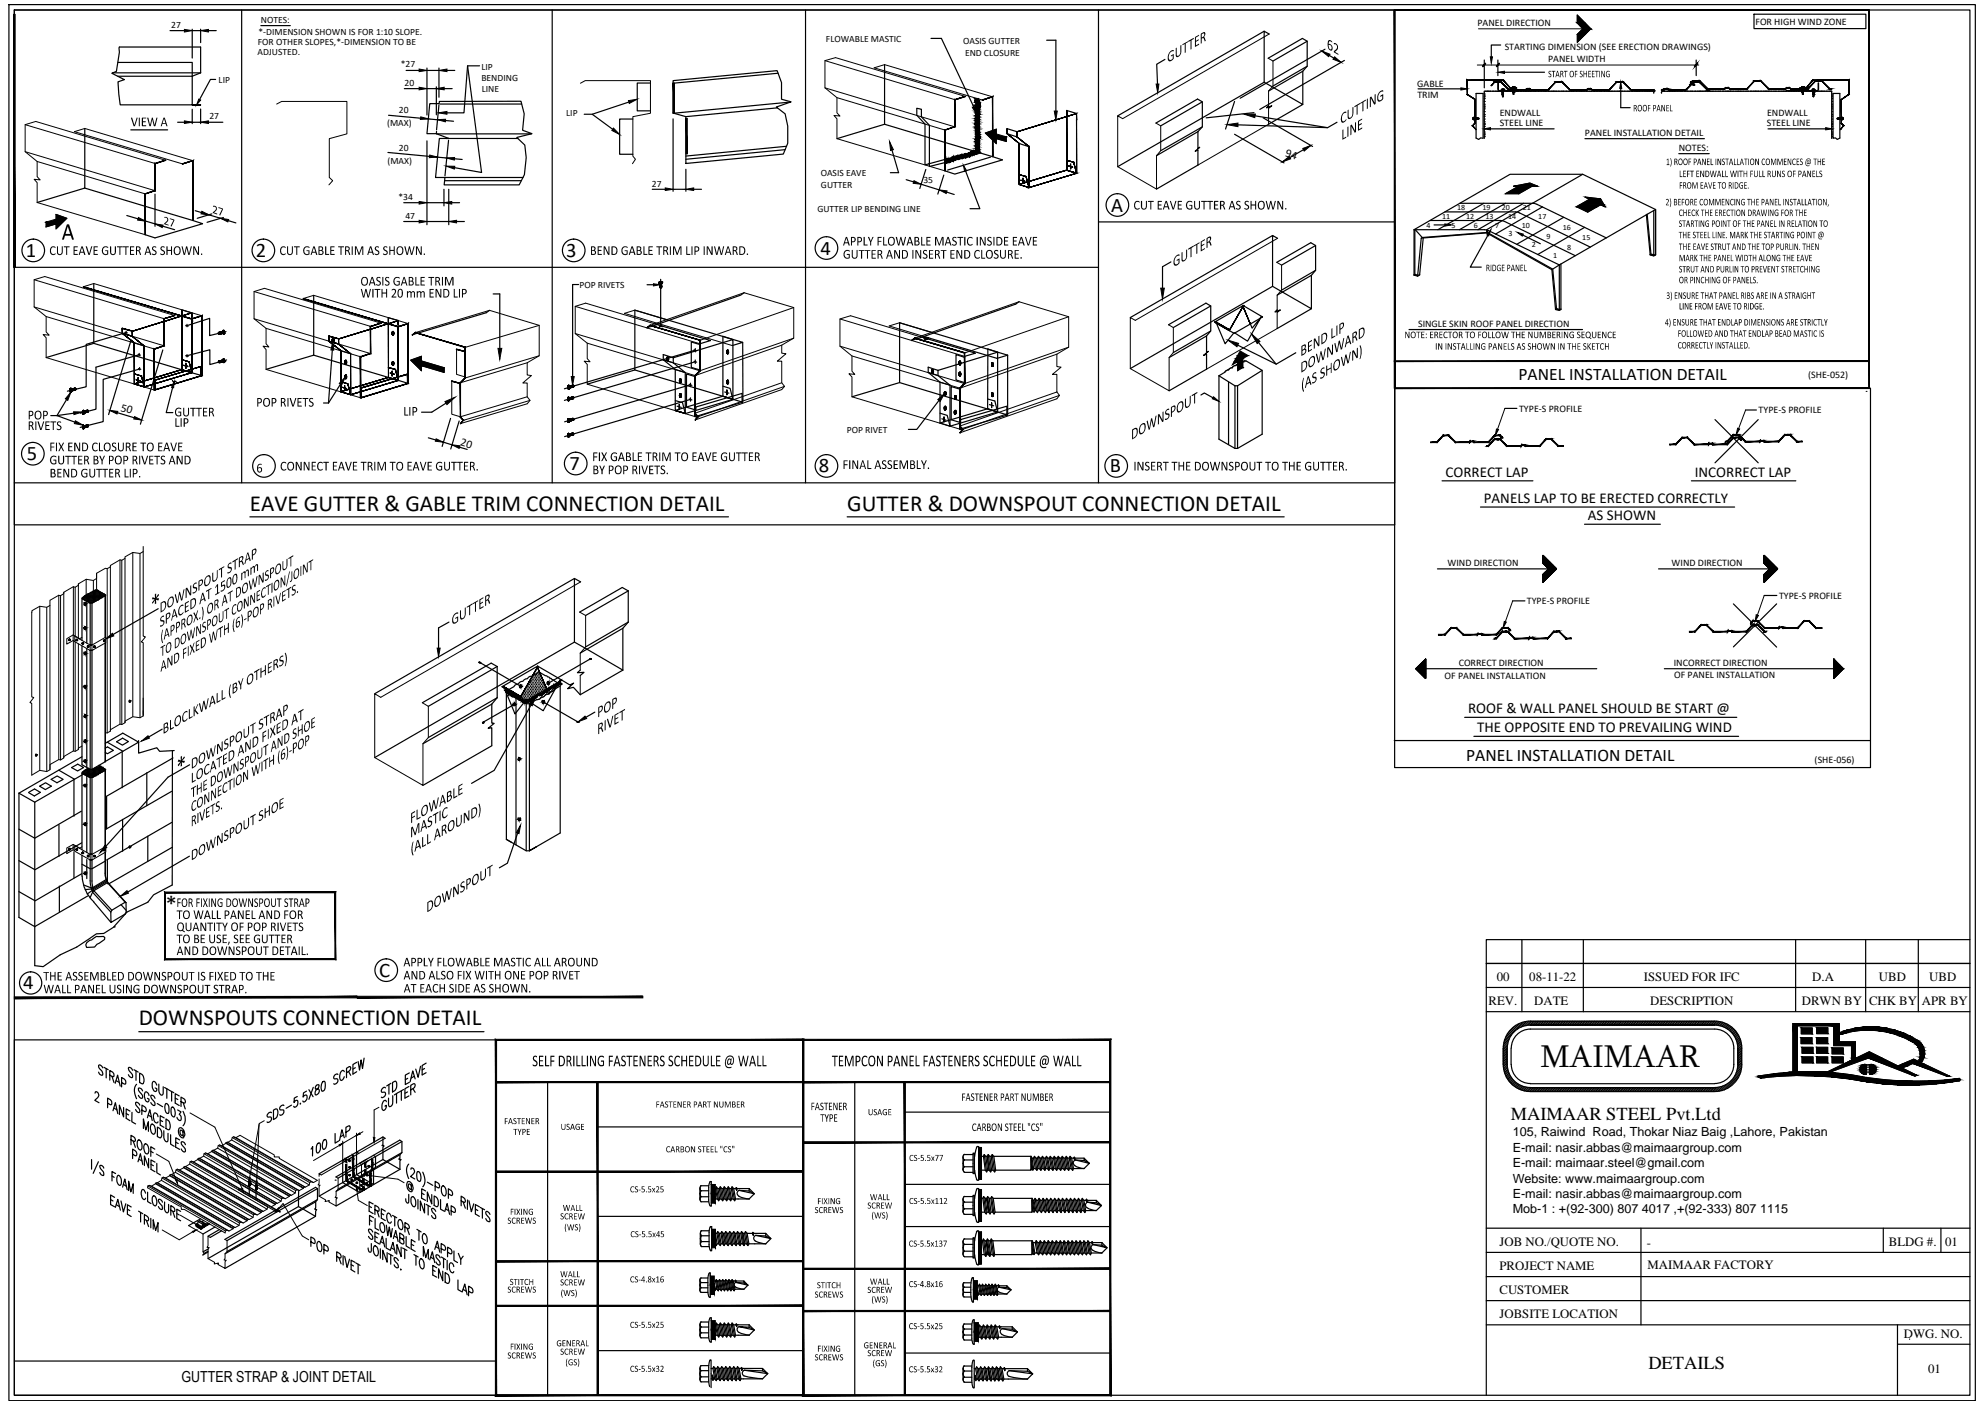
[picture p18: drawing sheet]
<svg xmlns="http://www.w3.org/2000/svg" width="420mm" height="297mm" viewBox="0 0 420 297" stroke-linecap="round" stroke-linejoin="round" font-family="sans-serif">
<defs><g id="words">
<text font-size="6.8" x="325.9" y="225.7">MAIMAAR</text>
<text font-size="5" x="35" y="192.9">*</text>
<g font-size="4.9">
<text x="52.9" y="108">EAVE GUTTER &amp; GABLE TRIM CONNECTION DETAIL</text>
<text x="179.2" y="108">GUTTER &amp; DOWNSPOUT CONNECTION DETAIL</text>
<text x="29.4" y="217">DOWNSPOUTS CONNECTION DETAIL</text>
</g>
<g font-size="4.4">
<text x="235.1" y="44.7">A</text>
<text x="173.6" y="53.8">4</text>
<text x="5.4" y="54.4">1</text>
<text x="54.1" y="54.4">2</text>
<text x="119.8" y="54.4">3</text>
<text x="5.7" y="97.4">5</text>
<text x="120.5" y="99.5">7</text>
<text x="173.3" y="99.9">8</text>
<text x="234.8" y="99.9">B</text>
<text x="4.9" y="209.3">4</text>
<text x="80.2" y="206.6">C</text>
</g>
<g font-size="3.9">
<text x="319.6" y="236.9">MAIMAAR STEEL Pvt.Ltd</text>
<text x="348.7" y="289.6">DETAILS</text>
</g>
<g font-size="3.7">
<text x="321.3" y="80.4">PANEL INSTALLATION DETAIL</text>
<text x="310.2" y="161">PANEL INSTALLATION DETAIL</text>
</g>
<g font-size="3.2">
<text x="305.8" y="100.9">CORRECT LAP</text>
<text x="358.5" y="100.9">INCORRECT LAP</text>
<text x="313.9" y="106.4">PANELS LAP TO BE ERECTED CORRECTLY</text>
<text x="335.9" y="110.1">AS SHOWN</text>
<text x="310.6" y="150.9">ROOF &amp; WALL PANEL SHOULD BE START @</text>
<text x="312.5" y="154.9">THE OPPOSITE END TO PREVAILING WIND</text>
<text x="38.4" y="292.4">GUTTER STRAP &amp; JOINT DETAIL</text>
</g>
<g font-size="2.7">
<text x="316.7" y="207.6">00</text>
<text x="323.5" y="207.6">08-11-22</text>
<text x="347.8" y="207.6">ISSUED FOR IFC</text>
<text x="383.4" y="207.6">D.A</text>
<text x="397.5" y="207.6">UBD</text>
<text x="408.2" y="207.6">UBD</text>
<text x="314.9" y="212.7">REV.</text>
<text x="324.6" y="212.7">DATE</text>
<text x="349.1" y="212.7">DESCRIPTION</text>
<text x="381.2" y="212.7">DRWN BY</text>
<text x="395.4" y="212.7">CHK BY</text>
<text x="406.6" y="212.7">APR BY</text>
<text x="320" y="240.4">105, Raiwind Road, Thokar Niaz Baig ,Lahore, Pakistan</text>
<text x="320" y="243.7">E-mail: nasir.abbas@maimaargroup.com</text>
<text x="320" y="247">E-mail: maimaar.steel@gmail.com</text>
<text x="320" y="250.2">Website: www.maimaargroup.com</text>
<text x="320" y="253.5">E-mail: nasir.abbas@maimaargroup.com</text>
<text x="320" y="256.6">Mob-1 : +(92-300) 807 4017 ,+(92-333) 807 1115</text>
<text x="317.2" y="263.6">JOB NO./QUOTE NO.</text>
<text x="348.4" y="263.9">-</text>
<text x="399.6" y="263.7">BLDG #.</text>
<text x="411.5" y="263.7">01</text>
<text x="317.2" y="268.7">PROJECT NAME</text>
<text x="348.6" y="268.5">MAIMAAR FACTORY</text>
<text x="317.2" y="273.8">CUSTOMER</text>
<text x="317.2" y="278.9">JOBSITE LOCATION</text>
<text x="402.8" y="283.1">DWG. NO.</text>
<text x="407.9" y="290.4">01</text>
</g>
<g font-size="2.5">
<text x="271.9" y="33" transform="rotate(17 271.9 33)">94</text>
<text x="25.4" y="86.9" transform="rotate(17 25.4 86.9)">50</text>
<text x="97.3" y="94.1" transform="rotate(17 97.3 94.1)">20</text>
</g>
<g font-size="2.1">
<text x="312.6" y="5.5">PANEL DIRECTION</text>
<text x="371.4" y="5.2">FOR HIGH WIND ZONE</text>
<text x="318.3" y="10.5">STARTING DIMENSION (SEE ERECTION DRAWINGS)</text>
<text x="327.5" y="13.2">PANEL WIDTH</text>
<text x="299.8" y="18.4">GABLE</text>
<text x="299.9" y="20.7">TRIM</text>
<text x="317.3" y="26.7">STEEL LINE</text>
<text x="317.3" y="24.6">ENDWALL</text>
<text x="335.3" y="28.8">PANEL INSTALLATION DETAIL</text>
<text x="373.8" y="26.7">STEEL LINE</text>
<text x="373.8" y="24.6">ENDWALL</text>
<text x="355.2" y="31.9">NOTES:</text>
<text x="335.1" y="44.6">5</text>
<text x="300" y="69.2">SINGLE SKIN ROOF PANEL DIRECTION</text>
<text x="382.6" y="80">(SHE-052)</text>
<text x="321.4" y="87.1">TYPE-S PROFILE</text>
<text x="372.1" y="87.5">TYPE-S PROFILE</text>
<text x="306.2" y="119.8">WIND DIRECTION</text>
<text x="353.6" y="119.8">WIND DIRECTION</text>
<text x="323" y="127.8">TYPE-S PROFILE</text>
<text x="376.4" y="126.7">TYPE-S PROFILE</text>
<text x="305.6" y="143.6">OF PANEL INSTALLATION</text>
<text x="308.6" y="140.9">CORRECT DIRECTION</text>
<text x="354.1" y="140.8">INCORRECT DIRECTION</text>
<text x="354.2" y="143.5">OF PANEL INSTALLATION</text>
<text x="383.9" y="161.5">(SHE-056)</text>
</g>
<g font-size="2">
<text x="36.2" y="6">27</text>
<text x="55.2" y="4.9">NOTES:</text>
<text x="54.5" y="11.6">ADJUSTED.</text>
<text x="54.6" y="9.4">FOR OTHER SLOPES,*-DIMENSION TO BE</text>
<text x="54.7" y="7.3">*-DIMENSION SHOWN IS FOR 1:10 SLOPE.</text>
<text x="174.7" y="8.9">FLOWABLE MASTIC</text>
<text x="203.8" y="9.4">OASIS GUTTER</text>
<text x="204.2" y="11.9">END CLOSURE</text>
<text x="46.3" y="17.6">LIP</text>
<text x="84.8" y="14.2">*27</text>
<text x="101.8" y="17.1">BENDING</text>
<text x="101.8" y="14.7">LIP</text>
<text x="84.4" y="23.8">20</text>
<text x="85.6" y="18.2">20</text>
<text x="101.9" y="19.5">LINE</text>
<text x="44.3" y="25.2">27</text>
<text x="81.9" y="26.7">(MAX)</text>
<text x="119.8" y="24.5">LIP</text>
<text x="82" y="34.8">(MAX)</text>
<text x="84.4" y="31.9">20</text>
<text x="137.9" y="39.5">27</text>
<text x="173.6" y="37.3">OASIS EAVE</text>
<text x="173.7" y="39.7">GUTTER</text>
<text x="195.4" y="38.7">35</text>
<text x="84.3" y="42.2">*34</text>
<text x="85.8" y="46.4">47</text>
<text x="172.9" y="44.8">GUTTER LIP BENDING LINE</text>
<text x="122.6" y="61">POP RIVETS</text>
<text x="179.1" y="91.6">POP RIVET</text>
</g>
<g font-size="1.7">
<text x="305.1" y="46.2">11</text>
<text x="308.3" y="44.4">18</text>
<text x="310.2" y="46.2">12</text>
<text x="313.6" y="44.4">19</text>
<text x="314.3" y="46.3">13</text>
<text x="317.7" y="44.4">20</text>
<text x="319.1" y="46.3">14</text>
<text x="322.2" y="44.4">21</text>
<text x="325.4" y="46.2">17</text>
<text x="301.8" y="48.2">4</text>
<text x="307.1" y="48.1">5</text>
<text x="311.8" y="48.2">6</text>
<text x="316.3" y="48.2">7</text>
<text x="319.1" y="50">3</text>
<text x="322" y="48.2">10</text>
<text x="324.1" y="52.3">2</text>
<text x="327.2" y="50.6">9</text>
<text x="330.7" y="48.6">16</text>
<text x="331.5" y="52.8">8</text>
<text x="334.8" y="50.7">15</text>
<text x="328.6" y="54.6">1</text>
</g>
</g></defs>
<!-- layer: text -->
<g fill="none" stroke="#000" stroke-width=".25">
<path d="M27.7 27.5h7.8M335.3 29.3h25.3M355.2 32.5h6.4M298.1 69.7h36.7M52.9 109.3h101.2M179.2 109.3h92.5M305.1 101.7h19.2M313.2 107.3h53.8M335.2 110.9h16.1M357.8 101.7h22.1M309.9 151.8h57.5M311.8 155.8h56"/>
<path d="M29.4 218.3h73M20.1 231.3l.1-.3a.68 .68 0 0 1 .7 .4 .68 .68 0 0 1-.2 .8l-.6 .6 .8 .5M21.7 225.9l-.5-.6-.3 .1v.4l.7 .9 .1 .7a.59 .59 0 0 1-.6 0 .59 .59 0 0 1-.2-.6M22 225.8l.9 .5M22.5 226.1v1.9M22.8 233.4l.6 .3h.2l.1-.2-.2-.6-.7-.6v2.1M23.2 227.5l.6 .3h.3v-.2v-.4l-.3-.4-.6-.3v2M23.7 227.7l.4 1.3M23.9 235l.5-1.7 .5 2.3M24.1 234.4l.7 .4M24.4 229.2l.5-1.7 .5 2.3M24.6 228.6l.6 .4"/>
<path d="M25.7 229l.6 .4 .3-.1v-.1l-.1-.7-.8-.5v2M26.1 234.3v2l-.8-2.5v2M26.7 235.6l.5 .3M27.5 235.1l-.8-.5v2l.8 .5M27.9 235.3v2l.8 .5M28.1 226.4a.64 .64 0 0 0-.9-.5l.1 .6 .7 .9 .1 .5-.2 .1-.4-.2-.3-.4M28.3 226.3l.9 .5M28.8 226.6v2M28.9 229.4a2.54 2.54 0 0 0 0 3.1M29.5 227a1.57 1.57 0 0 1 .7 2.3l-.7-.3zM29.6 233.8l-.4-.5-.4-.1-.1 .1v.4l.9 1.3-.2 .4a.81 .81 0 0 1-.7-.7M30 234.9l.8 .3 .1-.5a1.14 1.14 0 0 0-.9-.9v2"/>
<path d="M30.2 230.8a.64 .64 0 0 0-.9-.5v.4l.8 1 .1 .5-.2 .2a.81 .81 0 0 1-.7-.7M30.3 238.8v-2.1l.5 2.4 .6-1.8v2.1M31.2 236.5l.5-1.7 .5 2.3M31.4 235.9l.6 .4M31.5 231.8l-.1-.5-.6-.3a1.56 1.56 0 0 0 .4 2.1l.3-.3v-.3l-.3-.1M31.9 238l.2-.2a1.4 1.4 0 0 1 .5 2.1 1.38 1.38 0 0 1-.7-1.9zM32.8 232.4a.63 .63 0 0 0-.9-.6l.1 .6 .8 .9v.5l-.3 .1-.6-.6M33.2 229.6l-.2-.5-.4-.3a1.34 1.34 0 0 0 0 2l.4 .1 .2-.3v-.3l-.4-.1M33.3 233.5l1.1 .6M33.3 238.5a1.52 1.52 0 0 1 .6 2.2l-.6-.2zM33.4 236.3a.59 .59 0 0 0-.2-.7 .59 .59 0 0 0-.6 0 1.73 1.73 0 0 0 .5 2l.3-.3M33.6 229.4l.1 1.7a.61 .61 0 0 0 .6 .6l.2-.4v-1.4"/>
<path d="M33.9 237l.5 .3M34.7 239.2v1.8a.61 .61 0 0 0 .7 .6l.1-.4v-1.4M34.7 236.5l-.8-.4v1.9l.8 .5M34.8 230.1l.9 .5M35.1 233.5a1.42 1.42 0 0 1 .5 2.1l-.2-.1a1.67 1.67 0 0 1-.3-2zM35.1 236.7a1.62 1.62 0 0 1 .7 2.3l-.7-.2zM35.3 230.3v2.1M35.8 230.7l1 .5M36.3 230.9v2.1M36.4 234.2h.2a1.67 1.67 0 0 1 .3 2.1 1.39 1.39 0 0 1-.5-2.1zM37.1 232.3l.5 .3M37.6 234.8l.7 .4-.4 .6 .4 .4v.7l-.3 .2-.5-.7"/>
<path d="M37.9 231.9l-.8-.5v2l.8 .5M38.3 233l.8 .4 .1-.4-.1-.4-.8-.5v2M38.7 239.6l-.4-.5a.64 .64 0 0 0-.2 .7 .64 .64 0 0 0 .5 .4l.1-.1M38.7 239.3v1l.2 .2a1.27 1.27 0 0 0-.8-1.9 1.16 1.16 0 0 0 0 1.8l.4 .3h.4M38.7 235.1a2.72 2.72 0 0 1 0 3.1M38.8 233.3l.4 1.3M57.4 235.4a.63 .63 0 0 0-.7 .2 .63 .63 0 0 0 0 .7h.5a.63 .63 0 0 1 .1 .9 .63 .63 0 0 1-.8 .2M57.9 234.9l.6-.3a1.51 1.51 0 0 1-.6 2.3zM60.1 233.9a.63 .63 0 0 0-.8 .2 .63 .63 0 0 0 0 .7h.6a.67 .67 0 0 1 0 .8 .67 .67 0 0 1-.7 .2M61.7 233.8l-1.2 .7M62.9 232l-.6 .3-.1 1 .4-.5h.3a.86 .86 0 0 1-.7 1.4l-.1-.1M63.6 233.4l-.1 .2z"/>
<path d="M64.8 230.8l-.6 .4-.1 .9 .1-.1a.48 .48 0 0 1 .7-.2 .93 .93 0 0 1-.8 1.3v-.2M65.3 230.5l.9 1.5M66.3 230l-1 2.6M67 229.6a.61 .61 0 0 0-.2 .8 .53 .53 0 0 1 .7 .1 .53 .53 0 0 1-.1 .8l-.4 .3h-.3v-.7l.7-.9 .1-.4-.1-.1zM68.3 228.9l.4-.1a1.46 1.46 0 0 1-.6 2.1l-.2-.9zM70.9 239.8v2.1l.8-.5M71.5 227.3a.63 .63 0 0 0-.7 .2 .63 .63 0 0 0-.1 .8l.5-.1a.62 .62 0 0 1 .2 .8 .62 .62 0 0 1-.8 .3M72.8 226.7l-.2-.2a1.38 1.38 0 0 0-.6 2l.2 .1 .3-.2 .3-.6M73.2 239.6l.7-.5 .2-.4-.2-.5-.7 .3v2M73.3 226.9a1.14 1.14 0 0 0 .9-.8l-.1-.5-.8 .4v2M73.7 226.7l.5 .8M75.2 225.9l-.5 .3"/>
<path d="M75.5 224.7l-.8 .5v2l.8-.5M77 223.9l-.3 2.2-.3-1.9-.3 2.2-.3-1.8M81.6 230.2a.63 .63 0 0 0-.8 .2 .63 .63 0 0 0 0 .7h.5a.62 .62 0 0 1 .2 .8 .62 .62 0 0 1-.8 .2M81.7 233.1l-.1-.3a1.32 1.32 0 0 0-.4 2.2l.5-.6v-.6l-.3 .2M82.3 229.4v2.1M82.7 229.2l-.9 .5M83 229l.7-.3a1.57 1.57 0 0 1-.7 2.3zM83.1 231.8v1.5a.81 .81 0 0 1-.7 .8l-.2-.3v-1.5M83.9 231.4v2M84.3 231.1l-.9 .5M84.9 230.8v2M85.4 230.5l-1 .6"/>
<path d="M86.2 231l-.5 .3M86.3 228.1l-.5 .3M86.5 229.9l-.8 .4v2l.8-.4M86.6 227l-.8 .5v1.9l.8-.4M86.9 230.6l.8-.6 .1-.3-.1-.4-.8 .3v2M87.4 230.3l.4 .8M87.6 227.7l-.6 .4M87.8 228.3l-.5-1.7-.5 2.3M89 225.6l-.5 2.3-.5-1.7M89.8 226.1l-.5 .3M90.2 224.9l-.9 .5v2l.9-.5M19.4 245.3v2.1"/>
<path d="M20.8 245.8l-1.1 2.4M22 247.1a.62 .62 0 0 0-.9-.5l.1 .6 .7 .7v.8a.81 .81 0 0 1-.8-.6M23.4 253.8l.5 .3M23.7 248.8l.5 .3M24.2 253.3l-.8-.5v2l.8 .5M24.4 255.4l.5-1.7 .6 2.3M24.5 248.3l-.8-.4v2M24.6 254.9l.7 .4M24.8 248.8l.2-.1a1.4 1.4 0 0 1 .4 2.1 1.42 1.42 0 0 1-.6-2zM25.6 254.1l.5 2.3 .5-1.7M25.9 251.2l.5-1.8 .5 2.3M26.1 250.6l.6 .4"/>
<path d="M27 255.8l.5 .3M27.2 251.9v-2l.5 2.3 .5-1.8v2.1M27.7 241.1l.8 .4 .1-.4-.3-.6-.6-.3v2M27.8 255.4l-.8-.5v2l.8 .5M28.1 244.2l.7 .3 .1-.5a1.14 1.14 0 0 0-.8-.9v2M28.2 241.4l.4 1.3M29.2 241.3l.1-.1a1.32 1.32 0 0 1 .4 2.1 1.66 1.66 0 0 1-.5-2zM29.2 245.8l.5-1.7 .5 2.3M29.3 256.2l.9 .6M29.4 245.2l.6 .4M29.7 256.5v2M30.6 257.9l.5 .4h.2l.1-.2-.1-.6-.7-.5v2"/>
<path d="M30.6 242.1l.1-.1a1.35 1.35 0 0 1 .7 2l-.2 .1a1.46 1.46 0 0 1-.6-2zM30.8 252.4l-.1-.2a.57 .57 0 0 0-.6-.5 1.59 1.59 0 0 0 .4 2.1l.3-.3M31 258.2l.4 1.3M31.2 252.2v2l.7 .4M31.4 245.1v2l-.8-2.5v2M31.9 257.8v2M31.9 243.6l.5 .3M31.9 246.3l.6 .3M32.4 253h.1a1.42 1.42 0 0 1 .3 2.1 1.62 1.62 0 0 1-.4-2.1zM32.8 243.1l-.9-.5v2M32.8 245.9l-.9-.5v2l.9 .5M33.2 246.1v2l.7 .5"/>
<path d="M34.4 254.3l-.3-.4-.5-.2-.1 .1 .1 .6 .7 .7v.8a.81 .81 0 0 1-.8-.6M34.8 254.3v1.4l.2 .6 .3 .3h.2l.2-.4v-1.4M36.1 240.1v2l.8 .4M36.1 256l.6 .3h.2l.1-.2-.1-.5-.8-.5v2M36.6 256.3l.4 1.3M37.2 241.6l.5 .3M37.4 256.8l.5 .2M38 241.2l-.8-.5v2l.8 .5M38.2 256.3l-.8-.5v2l.8 .5M39.2 242.2a.63 .63 0 0 0-.9-.6l.1 .5 .8 1v.5l-.1 .1a.81 .81 0 0 1-.8-.6M65.8 243.1l.4-.5-.1 2M67.1 242.1l.5-.3 .2 .7a1.06 1.06 0 0 1-.7 1.4l-.2-.6z"/>
<path d="M68.6 241.2l.3-.1a1.39 1.39 0 0 1-.5 2.1l-.2-1zM72.6 240.2l-.6 .3M72.8 240.7l-.5-1.7-.5 2.3M78.1 255.2l.5 .3M78.2 258.1l.5 .3M78.9 254.7l-.8-.4v1.9l.8 .6M79 257.6l-.8-.5v2.1M79.3 255.9l.8 .4 .1-.3-.1-.5-.8-.5v2M79.4 257.8v2l.7 .5M79.8 256.2l.4 1.3M80.6 258.7a1.4 1.4 0 0 1 .5 2.1 1.4 1.4 0 0 1-.5-2.1zM80.7 256.7l.5 .3"/>
<path d="M81.5 256.2l-.8-.5v2l.8 .5M81.7 259.2l.3 2.2 .4-1.8 .3 2.1 .3-1.8M82.8 257.5l-.3-.7-.4-.1a1.56 1.56 0 0 0 .4 2.1l.3-.3M83 257.1l.9 .5M83.5 257.4v2M84.5 258a1.46 1.46 0 0 1 .6 2.1h-.1a1.38 1.38 0 0 1-.5-2.1zM85.7 259.6l.8 .4 .1-.5-.3-.5-.6-.3v1.9M86.1 259.9l.5 1.3M86.5 246.3a2.54 2.54 0 0 0 0 3M86.5 252.7l-.1 1.8-.2 .1-.2-.3-.2-.7M86.9 247.4l.1-.3a.68 .68 0 0 1 .7 .5 .68 .68 0 0 1-.2 .7l-.6 .6 .8 .5M87 251l-.4-.5a.64 .64 0 0 0-.2 .7 .64 .64 0 0 0 .5 .4l.1-.1"/>
<path d="M87 250.7v.9l.2 .2a1.24 1.24 0 0 0-.9-1.8 1.33 1.33 0 0 0 .9 2.1M87.1 253.3l.1-.1a1.38 1.38 0 0 1 .5 2.1 1.46 1.46 0 0 1-.6-2zM88.3 247.9h.2a1.71 1.71 0 0 1 .3 2.1 1.46 1.46 0 0 1-.5-2.1zM88.4 253.8v2M89.2 252.4l.5 .3M89.4 248a2.79 2.79 0 0 1 0 3.1M89.8 254.6v2l-.9-2.5v2M90 252l-.8-.5v2l.8 .5M90.2 254.8l.8 .5M90.4 250.1l1.2 .7M90.6 255.1v1.9M91.3 252.7v2l-.9-2.5v2"/>
<path d="M91.8 253a1.54 1.54 0 0 1 .7 2.3l-.7-.3zM92.1 251l.8 .3 .1-.2-.1-.7-.8-.5v2M92.2 256.3a.64 .64 0 0 0-.9-.5l.1 .5 .7 .9 .1 .5-.1 .1a.78 .78 0 0 1-.8-.6M93.2 253.8v2l.8 .4M93.5 251l.1-.1a1.4 1.4 0 0 1 .5 2.1 1.38 1.38 0 0 1-.6-2zM94.1 256.3l.5-1.7 .5 2.3M94.3 255.8l.6 .4M94.9 252.6l.7 .3 .1-.2-.1-.6-.7-.6v2M95.4 256.2l.6 .3h.3v-.2l-.1-.6-.8-.6v2M97.6 254l.5 .4h.2l.2-.2-.2-.6-.7-.5v2M98 254.3l.5 1.3M98.9 253.9v2"/>
<path d="M99.2 254l.5 2.4 .5-1.7M100.6 255.8l.5 .3M101.4 255.3l-.8-.5v2l.8 .5M101.6 255.4l.9 .5M102.1 255.7v2M103.7 256.9l-.6-.6-.3 .1v.4l.7 .9 .2 .7a.59 .59 0 0 1-.7 0 .59 .59 0 0 1-.2-.6M32.4 260.1v-2l.5 2.3 .5-1.7v1.9M65.8 262.7l.7 .4 .2-.2-.2-.7-.7-.5v2M67.2 262.8l.1-.1a1.38 1.38 0 0 1 .7 2l-.2 .1a1.35 1.35 0 0 1-.6-2zM68.5 264.3l.8 .4 .2-.2-.2-.7-.8-.5v2M71.2 265.8l.6 .3h.2l.2-.2-.2-.5-.8-.6v2.1M71.7 266.1l.5 1.3"/>
<path d="M72.6 265.6v2M72.9 265.8l.5 2.3 .5-1.7M74.3 267.5l.5 .3M75.1 267.1l-.8-.5v2l.8 .5M75.3 267.2l.9 .5M75.8 267.5v2M78.6 263.1v1.5l-.2 .3-.4-.2-.1-.7M78.9 260.6a.64 .64 0 0 0-.9-.5l.1 .6 .7 .9 .1 .5-.3 .1-.6-.6M79.1 263.7l.1-.1a1.35 1.35 0 0 1 .7 2l-.2 .1a1.38 1.38 0 0 1-.6-2zM79.3 261.6l.5 .3M80.2 261.1l-.9-.5v2l.9 .5M80.3 263.2l.6-1.7 .5 2.3"/>
<path d="M80.5 264.2v2M80.5 262.7l.7 .4M81.7 262v2l.8 .5M81.9 265v2l-.9-2.5v2M82.2 265.2l.9 .5M82.6 264.5l.5-1.7 .5 2.3M82.7 265.5v2M82.8 264l.6 .4M83.2 262l.5-1.6 .5 2.3M83.4 261.5l.7 .4M84.3 266.7l-.6-.6h-.3v.5l.7 .9 .2 .3-.2 .4a.81 .81 0 0 1-.7-.6M84.6 261.8l.5 .3h.3l.1-.2-.2-.5-.7-.5v1.9l.7 .4 .1-.7-.3-.4"/>
<path d="M84.8 268.5v.2zM84.9 263.9v2l-.9-2.6-.1 2M85.2 264l.9 .5M85.6 264.3v2M85.9 261.6v2l.8 .5M87 263.2l.5 .3M87.6 265.4l.9 .5M87.8 262.8l-.8-.5v1.9l.8 .6M88 265.7v2M88.2 260.1l.9 .5M88.6 260.4v2M88.8 266.4l.2-.1a1.32 1.32 0 0 1 .4 2.2 1.82 1.82 0 0 1-.6-2.1z"/>
<path d="M89.5 261.2l.1-.2a1.4 1.4 0 0 1 .5 2.1 1.43 1.43 0 0 1-.6-1.9zM89.6 265.8v-2.1l.5 2.4 .5-1.8v2.1M90.9 266.5l.6-1.7 .5 2.3M91.1 266l.7 .4M91.6 268.7l.5 .3M92 264.3l.5-1.7 .5 2.3M92.2 263.7l.6 .4M92.4 268.2l-.8-.5v2l.8 .5M93.1 266.1a.66 .66 0 0 0-.9-.5l.1 .4 .7 .9 .1 .4-.1 .3a.81 .81 0 0 1-.8-.6M93.3 264.2l.6 .3h.2l.2-.2-.2-.6-.8-.6v2M93.4 265.9l.9 .6M93.7 268.9v2.1l-.9-2.6v2"/>
<path d="M93.8 266.2v2M94.2 269.2a1.54 1.54 0 0 1 .6 2.3l-.6-.2zM94.6 266.7v1.9M94.7 264.9l.6 .4h.2l.1-.3-.1-.6-.8-.5v2M96 268l-.2-.5-.4-.3a1.27 1.27 0 0 0 0 2l.4 .1 .2-.3M96 264.7v2l.8 .4M96.9 270.8v2l.7 .5M97 265.2l.5 1.2v1.1M97.8 273.3l.5-1.6 .5 2.2M98 272.8l.6 .4M98 265.8l-.5 .6M99.1 273.2l.6 .3h.2l.2-.2-.2-.6-.8-.6v2.1"/>
<circle cx="7" cy="53" r="2.39"/>
<circle cx="55.7" cy="53" r="2.39"/>
<circle cx="121.4" cy="53" r="2.39"/>
<circle cx="174.8" cy="52.5" r="2.39"/>
<circle cx="236.4" cy="43.4" r="2.39"/>
<circle cx="6.9" cy="96" r="2.39"/>
<circle cx="55.8" cy="98.6" r="2.39"/>
<circle cx="121.8" cy="98.1" r="2.39"/>
<circle cx="174.8" cy="98.6" r="2.39"/>
<circle cx="236.1" cy="98.6" r="2.39"/>
<circle cx="6.5" cy="208" r="2.35"/>
<circle cx="81.7" cy="205.3" r="2.39"/>
</g>
<!-- layer: DIM -->
<g fill="#000" stroke="#000" stroke-width=".21">
<path d="M316.6 90.8l.4 .1-.7 1.2zM367.6 90.6l.4 .2-.7 1.1zM318.2 131.5l.5 .1-.7 1.2zM371.5 130l.5 .2-.7 1.2zM75.4 240.2l.7-.5 .1 .2zM37.1 249.6l.3-.1 .1 .8zM41.5 258.9l.6 .5-.8-.3zM51.1 251.5l.2-.1 .2 .8zM52.7 249.1h.2l-.2 .8zM54.2 249.9h.2l-.1 .8zM58.9 255.5l.2 .2-.7 .5zM71.7 242.2l.8-.3-.6 .5z"/>
<path d="M75.4 251.1l.3 .7-.3 .1zM77.7 248.6h.8v.3zM79 240.6l.3 .1-.2 .9zM40.7 260.5l.8-.3-.6 .5z"/>
</g>
<!-- layer: MISCEL -->
<g fill="#000" stroke="#000" stroke-width=".21">
<path d="M73.2 248.3l.1 .1zM73.1 248.4h.2zM73.3 248.4v.1z"/>
<path d="M73.3 248.4v.1zM73.3 248.4h.1z"/>
<path d="M73.3 249.6l-.1 .3 3.3 1.7zM73.2 249.9l3.3 1.7-.1 .2z"/>
<path d="M73.1 245.2l.2 .7v-.7zM73.1 245.2l.2 .7h-.2z"/>
<path d="M73.1 246.3l.3 3.4v-3.4zM73.1 246.3l.3 3.4h-.3z"/>
<path d="M73.3 248.3v.1zM73.3 248.2v.2zM73.2 248.3l.1 .1z"/>
<path d="M73.9 245.4v.2zM73.8 245.6h.1zM73.9 245.6v.1z"/>
<path d="M73.9 248.5v.1zM73.8 248.6h.1zM73.9 248.6v.2z"/>
<path d="M73.9 246.9v.1zM73.8 247h.1zM73.9 247v.1z"/>
<path d="M73.9 245.6v.1zM73.9 245.6h.2z"/>
<path d="M73.9 248.6l.2 .1zM73.9 248.6l.2 .1z"/>
<path d="M73.9 247l.2 .1zM73.9 247h.2z"/>
<path d="M74 245.4l-.1 .2zM73.9 245.4v.2zM73.9 245.4v.2z"/>
<path d="M73.9 248.6l.2-.1zM73.9 248.5h.2l-.2 .1zM73.9 248.5v.1z"/>
<path d="M73.9 247h.2zM73.9 246.8l.2 .1-.2 .1zM73.9 246.9v.1z"/>
<path d="M74.3 249.5l.1 .1zM74.3 249.6h.1zM74.3 249.7l.1-.1z"/>
<path d="M74.4 249.6v.2zM74.4 249.6h.1z"/>
<path d="M74.5 249.5l-.1 .1zM74.4 249.5v.1zM74.3 249.5l.1 .1z"/>
<path d="M74.6 245.2h.1zM74.5 245.2h.2zM74.6 245.3l.1-.1z"/>
<path d="M74.6 247.4l.1 .1zM74.6 247.5h.1zM74.6 247.6l.1-.1z"/>
<path d="M74.7 245.2v.2zM74.7 245.2h.1z"/>
<path d="M74.7 247.5v.2zM74.7 247.5h.2z"/>
<path d="M74.5 245.5l.4 3.4-.1-3.4zM74.5 245.5l.4 3.4h-.3z"/>
<path d="M74.8 248.8l-.1 .2 3.3 1.7zM74.7 249l3.3 1.7-.2 .3z"/>
<path d="M74.7 245.2h.1zM74.7 245.1v.1zM74.6 245.2h.1z"/>
<path d="M74.5 244.4l.3 .6v-.6zM74.5 244.4l.3 .6h-.3z"/>
<path d="M74.8 247.4l-.1 .1zM74.7 247.4v.1zM74.6 247.4l.1 .1z"/>
<path d="M75.4 250.1l.1 .1zM75.4 250.2h.1zM75.4 250.3l.1-.1z"/>
<path d="M75.5 250.2v.2zM75.5 250.2h.1z"/>
<path d="M75.6 250.1l-.1 .1zM75.5 250.1v.1zM75.4 250.1l.1 .1z"/>
<path d="M76.4 250.7v.1zM76.3 250.8h.1zM76.4 250.8v.1z"/>
<path d="M76.4 250.8v.1zM76.4 250.8h.2z"/>
<path d="M76.6 251.6l.1 .3v-.4zM76.7 251.5l.3 .3-.3 .1zM76.7 251.5l.3 .3v-.3z"/>
<path d="M76.5 250.7l-.1 .1zM76.4 250.7v.1zM76.4 250.7v.1z"/>
<path d="M77.1 248.3l-.3 .3 .2 .2zM77.1 248.3l.2 .2-.3 .3z"/>
<path d="M76.7 251.1l.3 .3v-.3zM76.7 251.1l.3 .3h-.3z"/>
<path d="M76.8 249.4l.2 1.2 .1-1.2zM76.8 249.4l.2 1.2h-.3z"/>
<path d="M77.1 246.1v.8h.3zM77.1 246.1h.3v.8z"/>
<path d="M77.2 247.6v.6h.3zM77.2 247.6h.3v.6z"/>
<path d="M77.5 248.5l.1 .1zM77.5 248.6h.1zM77.5 248.7l.1-.1z"/>
<path d="M77.5 250.2l.1 .1zM77.5 250.3h.1zM77.6 250.3v.1z"/>
<path d="M77.6 248.6l.2 .1zM77.6 248.6l.2 .1z"/>
<path d="M77.6 250.3v.1zM77.6 250.3h.2z"/>
<path d="M77.6 248.6l.2-.1zM77.6 248.5h.2l-.2 .1zM77.5 248.5l.1 .1z"/>
<path d="M77.7 250.2l-.1 .1zM77.6 250.2v.1zM77.5 250.2l.1 .1z"/>
<path d="M77.9 246.6l.1 .1zM77.9 246.7h.1zM78 246.7v.1z"/>
<path d="M78 246.7l.1 .1zM78 246.7l.1 .1z"/>
<path d="M78 250.8l.1 .2 .1-.3zM78.2 250.7l.3 .2-.4 .1zM78.2 250.7l.3 .2v-.2z"/>
<path d="M78 246.7l.1-.1zM78 246.6h.1l-.1 .1zM77.9 246.6l.1 .1z"/>
<path d="M78.6 247.4l-.3 .4 .2 .1zM78.6 247.4l.2 .3-.3 .2z"/>
<path d="M78.3 249.9v.1zM78.2 250h.1v.1zM78.3 250v.1z"/>
<path d="M78.3 248.2l.1 .1zM78.3 248.3h.1zM78.4 248.3v.2z"/>
<path d="M78.3 250l.1 .1zM78.3 250l.1 .1z"/>
<path d="M78.4 248.3v.2zM78.4 248.3h.1z"/>
<path d="M78.4 249.9l-.1 .1zM78.3 249.9v.1zM78.3 249.9v.1z"/>
<path d="M78.5 248.2l-.1 .1zM78.4 248.2v.1zM78.3 248.2l.1 .1z"/>
<path d="M78.2 250.2l.3 .3v-.3zM78.2 250.2l.3 .3h-.3z"/>
<path d="M78.2 248.5l.3 1.3v-1.3zM78.2 248.5l.3 1.3h-.3z"/>
<path d="M78.6 245.3v.8h.3zM78.6 245.3h.3v.8z"/>
<path d="M78.6 246.3l.2 .1zM78.6 246.4h.2zM78.6 246.5l.2-.1z"/>
<path d="M78.6 246.8v.6l.3-.1zM78.6 246.8l.3-.1v.6z"/>
<path d="M78.8 246.4v.1zM78.8 246.4h.1z"/>
<path d="M78.9 246.3l-.1 .1zM78.8 246.3v.1zM78.6 246.3l.2 .1z"/>
</g>
<!-- layer: TRIMS -->
<g fill="none" stroke="#000" stroke-width=".21">
<path d="M122.8 17.6l1-.5h13.8v6.9l-3.7 .7v8.3l.5 .7-.6 .9M174.5 18.6l27.5 8.2M174.5 12.8l27.5 8.3M187.1 15v.3M268.3 12.3l1 .6v5.3l-.9 1.1v3.1M268.5 7.2l-31 17.9-1-.6v10.8l8.2 4.7v-7.1l.9-1v-5.3l-1.1-.6M5.3 26.4l27.5 8.2M5.3 32.1l27.5 8.2M7.9 34.2l22.8 6.8M17.9 28.5v.3M35 33.9l-27.4-8.2-2.3 .7v5.7l2.6 2.1v3.2l.6 .7-1.3-.2 .7 .8v4.1l22.8 6.9M40.8 34l-22.9-6.8-2.2 .7 22.9 6.8"/>
<path d="M58.5 22l1.1-.5h13.8v6.8l-3.7 1v8.2l.7 .7-.8 .9M177.1 20.7l22.8 6.8M200 33.7v.8M200.1 34.5v-.8v.8M200.1 33.7v.8M204.2 20.4l-27.4-8.2-2.3 .6v5.8l2.6 2.1v3.2l.6 .7-1.3-.2 .7 .7v4.2l22.8 6.9M210 20.5l-22.9-6.8-2.2 .7 22.9 6.8M225.7 24.7h.1M268.4 22.9v3.4l-15 8.6M7.2 59.2l27.5 8.2M270.1 55.5l1 .6v5.3l-.9 1v3.1M270.3 50.4l-30.1 17.4-1.1-.6v10.8l8.2 4.7v-7.1l.9-1v-5.3l-1-.6"/>
<path d="M7.2 64.9l27.5 8.3M9.8 67l22.8 6.8M17.6 60.7l2.2-.7 22.9 6.8M19.8 61.3v.3M37 66.8l-27.5-8.3-2.3 .7v5.7l2.6 2.1v3.2l.6 .7-1.3-.1 .7 .7v4.1l22.8 6.9M53.7 61.7l24.7 7.3M53.7 67.4l24.7 7.4M56.3 69.5l20 6M64.2 63.2l2.2-.7 19.9 6M66.4 63.8v.3M70.3 71.8v.3M70.5 72.3h.1"/>
<path d="M80.6 68.4l-24.6-7.4-2.3 .7v5.7l2.6 2.1v3.2l.6 .7-1.2-.2 .6 .8v4.1l20 6.1M87.9 70.4l15.7-4.7 10.5 3.1v6.5l-2.6 1.5v2.5l.9 .2-1.8 1.5h.9v2.9l.6 .8-.6 .7-14.1 4.2M88.4 70.5l-1.2 .4M96.6 73.9v5.3l1.8 .6M111.5 76.8l-14.1 4.2M114.1 68.8l-15.7 4.7M114.1 75.3l-15.7 4.7M121.7 64.8l26.4 7.9M121.7 70.6l26.4 7.8 19.8-6.9M124.2 72.6l22.9 6.9 18.3-6.5M134.3 67v.3M137.6 68.8l19.8-6.9 10.5 3.2v6.4l-2.5 1.5v1.7l.9 .1-1.8 1.6h.9v4.6l.6 .7-.6 .7-18.3 6.5"/>
<path d="M138 69l-1.2 .3M138.6 68.5l-14.7-4.4-2.2 .7v5.8l2.5 2v3.3l.6 .6-1.2-.1 .6 .7v4.2l22.9 6.8M141.3 67.7l-7-2.1-2.2 .7 22.8 6.8M167.9 65.1l-19.8 6.9M177.7 73.2l26.4 8 22-7.8M177.7 67.5l26.4 7.9M190.3 69.6v.3M193.6 71.5l22-7.7 10.5 3.2v6.4l-2.5 1.5v2.7l.9 .1-1.8 1.5h.9v3.7M194.1 71.7l-1.2 .3M194.5 71.2l-14.6-4.4-2.2 .7v5.7l2.5 2.1v3.2l.6 .7-1.2-.1 .6 .7v4.1l22.9 6.9M197 70.3l-6.7-2-2.2 .7 6.9 2M223.6 74.9l-20.5 7.2-22.9-6.8"/>
<path d="M226.1 67l-22 7.7M270.2 66.1v3.4l-14.9 8.6M95.6 80.6v7l1.8 .6 14.1-4.3M112.1 84.7l-14.1 4.2M165.4 81l-18.3 6.4M166 81.7l-18.4 6.5M223.6 82.9l.5 .8-.5 .7-20.5 7.2M223.6 82.9l-20.5 7.2M224.1 83.7l-20.4 7.1M122.6 129.5l1.3 .7v6.7l-1.1 1.3v3.6M122.8 123.1l-42.3 24.4-1.2-.7v13.5l10.2 5.9v-8.8l1.1-1.4v-6.6l-1.2-.7M122.8 142.9v4.1"/>
<path d="M39.9 259.3l3.1 1.8v3.7l.2 .4-.3 .3M71.1 249l.4 .3v2.3l-.4 .5v.9l-.2 .4h.5l-.3 .3v1.4l-1.5-.8 .1-.3-.9 .2 .1-.3-1.4-.8v-2.1l.2-.3h-.4l.2-.3v-1M74.4 244.9l-6.4 3.7-.5-.3v.6M76.1 246.1l.4 .3v2.3l-.4 .5v3.1M81.5 240.8l-8.5 4.9M44.5 261.8l-.5-.3v2.1l-.2 .3h.5l-.3 .3v2.1l1.4 .8-.1 .3 .9-.2-.1 .3 1.5 .9v-1.4l.3-.4h-.5l.2-.4v-.9l.4-.5v-2.3l-.4-.3"/>
</g>
<g fill="none" stroke="#000" stroke-width=".25">
<path d="M23.8 15.4h18.6M24.9 16.1h15.8M25 13.2h15.7v2.9M42.4 15.4v-5.5h-17.1v1.1l-.7 4.1-.9 .4 2.6 1.3-1.3 .5 .4 4.9h15.3v-6.1M42.4 15.4l-1.7 .7M137.6 17.6h-2.8v5.9h2.8M142.4 17.1l22-2.2 .9 2.6v3.5l2.1 .5-3.2 1.1 1.9 1.5 .6 2.6v3.6l-1 2.3-20.6 2v-9.9l-2.7-.8zM164.6 15.5l-22.2 2.1M187.1 15.3v11l-10 3M187.1 13.7v1.3M267.4 17.4l-30.9 17.9M267.4 6.6l-30.9 17.9"/>
<path d="M268.3 12.3l7.2-4.2 1 .6v5.3l-.9 1.1v7M268.5 7.2l-1.1-.6v10.8l8.2 4.7-7.2 4.2M275.6 15.1l-7.2 4.2M276.5 8.7l-7.2 4.2M276.5 14l-7.2 4.2M17.9 39.8l25 7.5-10.1 3-2.1-.6M17.9 28.8v11l-10 3M17.9 27.2v1.3M90.9 21.9h2v-.4l17.3-.1 .7 2.7-.3 3.5 2 .7-3.3 .8 1.7 1.6 .3 2.6-.4 3.7-1.1 2.1h-15.8l.1-1.6h-2l.8-8.2h2l-2.6-1h-2zM92.4 28.3h20M92.9 22.2l-.5 5.3M93.1 22h17.2"/>
<path d="M94.1 38.2h16.2M94.1 37.5h16.5M94.4 29.3h15.1M94.9 29.7l-.8 7.5M133.9 25.2h-2.8v7.4h2.8M142.4 23.9l.2 .1M164.5 22.8l-19.4 1.9M166.1 31.7l-21 2M166.4 30.9l-21.3 2.1M167.2 21.6l-24.7 2.4M187.1 26.3l25 7.5-10.1 3-2.1-.6M199.9 33.7l-4.2 1.2v-8.7l-1.7-1.8v-1.5l.9 .2v1.6l1.7 1.8v8.7l3.4-.8"/>
<path d="M209.6 33.2l-9.1 2.8M213 27.2l2.1 .7M213 28.3l2.1 .7M215.6 30.4l2.1 .6M225.7 36l2 .7M225.7 23.4l2 .6M244.5 26l8.9-5 1 .5v5.3l-1 1.1M253.4 27.9v3.5l.4-.2-1 .8 .6-.2v3.1l-8.7 5.1M253.4 27.9l-8.7 5M254.4 21.5l-8.8 5.1M254.4 26.8l-8.8 5.1M261.2 21.5l-1.9 5.8"/>
<path d="M265.3 23.8l-10.1 1.1M268.4 22.4l-.4 .4 1.1-.4-.7 .5M19.8 60v1.3M269.2 49.8l-30.1 17.4M270.3 50.4l-1.1-.6v10.8l8.2 4.7v-7l.9-1.1v-5.3l-1-.5-7.2 4.1M277.4 58.3l-7.2 4.1M278.3 57.2l-7.2 4.2M278.3 51.9l-7.2 4.2M19.8 72.6l22.9 6.9M19.8 61.6v11l-10 3M26.5 70.3l.5 .1M26.7 70.1v.5"/>
<path d="M28.4 72.5l2.1 .7M38.5 78.2l2.1 .7M38.5 65.6l2.1 .6M66.4 64.1v11l-10.1 3M66.4 75.1l19.9 6M66.4 62.5v1.3M70.3 72.1h.1M72.1 74.2l2.1 .6M82.2 79.8l2.1 .7M82.2 67.2l2.1 .6M103.6 65.7l-.7 .5-14.5 4.3M134.3 67.3v11l-10.1 3"/>
<path d="M134.3 67v-1.4l22.8 6.8-2.2 .7M134.3 78.3l22.8 6.8M138.6 68.5l11.7 3.6-2.2 .6M140.3 76.1l2.1 .7M142.4 75.7l12.7-3.9v12.7l-10.1 3v-8.7l-2.6-2zM142.9 78.1l2.1 .7M147.1 79.7l-1.9-.6v7l1.9 .6M148.1 72.9l-1.9-.6v5.4l1.9 .6M155.1 71.8l-2.2-.6v12.6l-10 3v-8.7l-2.6-2v-1.1l2.1 .7M157.1 72.4l.1 12.3M157.4 61.9l-.7 .5-18.7 6.6M215.6 63.8l-.7 .5"/>
<path d="M247.2 68.7l7.9-4.6 1 .6v5.3l-.8 1.1M255.3 71.1v3.4l.3-.2-1 .9 .7-.3v3.2l-8 4.6M255.3 71.1l-8 4.5M256.1 70l-7.9 4.6M256.1 64.7l-7.9 4.6M257 68.1h.1M257.1 68.1h-.1M257.1 68.1h.2M257.2 68.3l3.9 2.2 6-3.4-4.1-2.5-6.1 3.6 3.1 1.7M257.2 68.2l2 4.5 1.9-2.3 2.8 1.8 2.9-5.1-1.9 2.3-.4-.9M257.2 68.2h.1M259.2 78.7l-1.3 .8v13.4"/>
<path d="M259.2 78.5v.2M259.4 78.5l-.1 .1M259.6 78.3l-.3 .2M259.8 78.2l.1 .1M259.8 78.3h-.1M260.4 77.8l-.5 .5M261.6 77.1l-.1 .3-.6 .1-.2 .3h-.3M261.8 77l-.2 .1M261.9 76.9h.4M262 77l-.2 .1M263 64.6h.1M263 64.7h.1"/>
<path d="M263 64.8h.1M263 64.7v.1M263 64.9h.1M263.3 76.4h.1M263.3 76.4h.3M263.3 76.4l-1.1 .6M266.8 67.1h.1M266.9 67h-.1M267 67h.1M267 78.4v13.5M267 67h-.1M267.1 67h.1"/>
<path d="M269.2 60.6l-30.1 17.4M270.2 65.5l-.5 .5 1.2-.4-.7 .5M277.4 65.3l-7.2 4.2M142.9 84.8l1.5 .4 .6 2.3M152.9 81.7l1.6 .5 .6 2.3-2.2-.7 2.2 .7M157 85.2v-2l-9.8 2.9v.7M157.1 84.6v.5l-9.6 2.9M198.9 80.9l2.1 .6M259.9 80.8v13.3M261.3 94.9v-13.3h.5v13.3M17.3 126.6v8.9M17.3 136.7v25.1"/>
<path d="M17.5 126.4v.3l1.6 .9M17.6 126.7h.1M17.6 126.4h.1M17.7 126.2v.7M17.8 126.2h.1M17.8 126.2l-.5 .4 .4 .2M17.9 127h.1M17.9 126.7h.1M17.9 126.4h.1M17.9 126.2h.1M18 126.1l-.2 .1M18 126v1"/>
<path d="M18.1 126l-.1 .1M18.1 127h.1M18.1 126.7h.1M18.1 126.4h.1M18.1 126.2h.1M18.2 126h-.2M18.2 126h.1M18.3 125.9l-.1 .1M18.4 127.2h.1M18.4 127h.1M18.4 126.7h.1M18.4 126.4h.1"/>
<path d="M18.4 126.2h.1M18.4 125.9h.1M18.4 127.2v8.9M18.4 137.2v25.1M18.5 125.8v1.5M18.5 125.7l-.2 .2-.1 1.3M18.6 125.7h.1M18.6 125.7l-.1 .1M18.6 127.2h.1M18.6 127h.1M18.6 126.7h.1M18.6 126.4h.1"/>
<path d="M18.6 126.2h.1M18.6 125.9h.1M18.7 125.7h-.1M18.7 125.6v.1M18.7 125.6v1.8M18.9 127.4h.1M18.9 127.2h.1M18.9 127h.1M18.9 126.7h.1M18.9 126.4h.1M18.9 126.2h.1M18.9 125.9h.1"/>
<path d="M18.9 125.7h.1M19 127.5l.1 .1M19 125.5v2.1M19.1 137.6v25.2h.4v-25.2M19.1 127.6v8.8M19.1 127.6h.4M19.1 127.4h.1M19.1 127.2h.1M19.1 127h.1M19.1 126.7h.1M19.1 126.4h.1M19.1 126.2h.1"/>
<path d="M19.1 125.9h.1M19.1 125.7h.1M19.1 125.4h.1M19.2 125.3v2.3M19.4 127.4h.1M19.4 127.2h.1M19.4 127h.1M19.4 126.7h.1M19.4 126.4h.1M19.4 126.2h.1M19.4 125.9h.1M19.4 125.7h.1"/>
<path d="M19.4 125.4h.1M19.5 127.6v8.8M19.5 125.2v2.4M19.6 127.4h.1M19.6 127.2h.1M19.6 127h.1M19.6 126.7h.1M19.6 126.4h.1M19.6 126.2h.1M19.6 125.9h.1M19.6 125.7h.1M19.6 125.4h.1"/>
<path d="M19.6 125.2h.1M19.7 127.5l-.2 .1M19.8 125.1v2.4M19.9 127.2h.1M19.9 127h.1M19.9 126.7h.1M19.9 126.4h.1M19.9 126.2h.1M19.9 125.9h.1M19.9 125.7h.1M19.9 125.4h.1M19.9 125.2h.1"/>
<path d="M20 124.9v2.4M20.1 127.2h.1M20.1 127h.1M20.1 126.7h.1M20.1 126.4h.1M20.1 126.2h.1M20.1 125.9h.1M20.1 125.7h.1M20.1 125.4h.1M20.1 125.2h.1M20.1 124.9h.1M20.1 124.8h.5"/>
<path d="M20.2 124.8l-1.5 .8M20.3 124.8v2.4M20.4 127h.1M20.4 126.7h.1M20.4 126.4h.1M20.4 126.2h.1M20.4 125.9h.1M20.4 125.7h.1M20.4 125.4h.1M20.4 125.2h.1M20.4 124.9h.1M20.5 124.8v2.2"/>
<path d="M20.6 124.9l1.7 1v.1l-2.6 1.5M20.6 127h.1M20.6 126.7h.1M20.6 126.4h.1M20.6 126.2h.1M20.6 125.9h.1M20.6 125.7h.1M20.6 125.4h.1M20.6 125.2h.1M20.6 124.9h.1M20.8 125v1.9M20.9 126.7h.1"/>
<path d="M20.9 126.4h.1M20.9 126.2h.1M20.9 125.9h.1M20.9 125.7h.1M20.9 125.4h.1M20.9 125.2h.1M21 125.1v1.6M21.2 126.4h.1M21.2 126.2h.1M21.2 125.9h.1M21.2 125.7h.1M21.2 125.4h.1"/>
<path d="M21.3 125.3v1.3M21.4 126.4h.1M21.4 126.2h.1M21.4 125.9h.1M21.4 125.7h.1M21.4 125.4h.1M21.5 125.4v1M21.7 126.2h.1M21.7 125.9h.1M21.7 125.7h.1M21.8 125.6v.7M21.9 126.2h.1"/>
<path d="M21.9 125.9h.1M21.9 125.7h.1M22 125.7v.5M22.2 125.9h.1M22.3 126v8.8M22.3 136v25.2v-25.2M22.3 125.9v8.9M121.5 135.8l-42.2 24.5M121.5 122.4l-42.2 24.4M122.8 123.1l-1.3-.7v13.4l10.3 6M131.8 132.9l-9 5.3M132.9 131.6l-1.1 1.3v8.9"/>
<path d="M132.9 125v6.6M132.9 125l-1.3-.7-9 5.2M132.9 125l-9 5.2M132.9 131.6l-9 5.3M104 149v4h.5l-1.2 1.1 .7-.1v3.8l-14.5 8.4M104 149l-14.5 8.4M105.2 147.6l-14.6 8.4M105.2 141l-1.3-.7-14.5 8.4M105.2 141l-14.6 8.4M105.2 141v6.6M105.2 147.6l-1.2 1.4M106.5 145.5l4.8 2.8 7.6-4.4-5.2-3-7.5 4.4 3.9 2.2"/>
<path d="M107.1 146.4v31.2M108.2 147.1l.3 .2M108.5 147.3h.1M108.6 147.3l.1 .1M108.7 147.3h.1M108.8 147.4v.1M108.8 147.5l.3 .1M109.2 147.6h-.1M109.2 147.6v31.1M109.2 147.6v.1M109.2 147.6h.1M109.2 147.7h.1"/>
<path d="M109.3 147.8l.2 .1M109.5 147.8l.1 .1M109.5 147.9h.1M109.7 147.9v.1M109.7 148l.3 .2M110.1 148.2h.1M110.2 148.2h-.1M111.3 148.9v31.1M112 148.9v31.1h-.7l-4.2-2.4M113.5 148l-1.5 .9h-.7l-1.2-.7M113.5 148h.2M113.9 148h-.2"/>
<path d="M114 147.9l-.2 .1M114.3 147.8l-.2 .2M114.4 147.7l-.2 .1M114.4 147.5l.2 .1M114.5 147.5l-.1 .2M114.8 147.5h-.2M115.2 147.3l-.4 .2M115.6 146.9h-.2l-.2 .3M115.8 146.9h-.2M116.3 146.5l-.5 .4M116.5 146.4h-.2v.1M116.7 146.3l-.2 .1"/>
<path d="M117.1 146.1l-.4 .3M117.2 146l-.1 .1M117.2 146l1.3-.9v-.3l-2.2-1.3-.2-.3-1.8-.9h-.5l-1.3 .8h-.4l-.5 .5h-.4l-.6 .5-.4 .1-.5 .5-.7 .2-.3 .4-1.6 .9v.2l1.1 .7M118.5 143.9l-2.4 3-.5-1.1M118.5 143.9l-3.6 6.5-3.6-2.4-2.3 3-2.4-5.7h-.4M118.5 145.1v31.1l-6.5 3.8 1.5-.8M122.8 141.8l-.6 .5 1.4-.1-.8 .7M131.8 141.8l-9 5.2-1.5-1.6-1.2 .3 1.3-1.2-.8 .4-1.7-1h-.4M17.3 163.6v16.2M17.3 163.6l.4 .2M17.5 163.3v.3M17.6 163.6h.1"/>
<path d="M17.6 163.4h.1M17.7 163.2v.6M17.8 163.2l-.4 .2-.1 .2M17.9 163.9h.1M17.9 163.6h.1M17.9 163.4h.1M17.9 163.1h.1M18 163l-.2 .1M18 162.9v1.1M18.1 162.9l-.1 .1M18.1 163.9h.1M18.1 163.6h.1"/>
<path d="M18.1 163.4h.1M18.1 163.1h.1M18.2 162.9h-.2M18.2 162.9h.1M18.2 162.8v1.3M18.3 162.8l-.1 .1M18.4 164.1h.1M18.4 163.9h.1M18.4 163.6h.1M18.4 163.4h.1M18.4 163.1h.1M18.4 162.9h.1"/>
<path d="M18.4 164.1v16.3M18.5 162.7v1.6M18.5 162.7l-.2 .1M18.6 162.6h.1M18.6 162.7h-.1M18.6 164.1h.1M18.6 163.9h.1M18.6 163.6h.1M18.6 163.4h.1M18.6 163.1h.1M18.6 162.9h.1M18.7 162.5l-.1 .1"/>
<path d="M18.7 162.6v1.8M18.9 164.4h.1M18.9 164.1h.1M18.9 163.9h.1M18.9 163.6h.1M18.9 163.4h.1M18.9 163.1h.1M18.9 162.9h.1M19 162.7v1.8M19.1 164.4h.1M19.1 164.1h.1M19.1 163.9h.1"/>
<path d="M19.1 163.6h.1M19.1 163.4h.1M19.1 163.1h.1M19.1 162.9h.1M19.2 162.8v1.7M19.4 164.4h.1M19.4 164.1h.1M19.4 163.9h.1M19.4 163.6h.1M19.4 163.4h.1M19.4 163.1h.1M19.4 162.9h.1"/>
<path d="M19.5 162.7v1.8M19.6 164.4h.1M19.6 164.1h.1M19.6 163.9h.1M19.6 163.6h.1M19.6 163.4h.1M19.6 163.1h.1M19.6 162.9h.1M19.8 162.6v1.8M19.9 164.1h.1M19.9 163.9h.1M19.9 163.6h.1"/>
<path d="M19.9 163.4h.1M19.9 163.1h.1M19.9 162.9h.1M19.9 162.6h.1M20 162.5v1.8M20.1 164.1h.1M20.1 163.9h.1M20.1 163.6h.1M20.1 163.4h.1M20.1 163.1h.1M20.1 162.9h.1M20.1 162.6h.1"/>
<path d="M20.3 162.4v1.8M20.4 163.9h.1M20.4 163.6h.1M20.4 163.4h.1M20.4 163.1h.1M20.4 162.9h.1M20.4 162.6h.1M20.4 162.3h.1M20.5 162.3v1.7M20.6 163.9h.1M20.6 163.6h.1M20.6 163.4h.1"/>
<path d="M20.6 163.1h.1M20.6 162.9h.1M20.6 162.6h.1M20.6 162.3h.1M20.8 162.1v1.8M20.9 163.6h.1M20.9 163.4h.1M20.9 163.1h.1M20.9 162.9h.1M20.9 162.6h.1M20.9 162.3h.1M20.9 162.1h.1"/>
<path d="M21 162.1v1.6M21.2 163.4h.1M21.2 163.1h.1M21.2 162.9h.1M21.2 162.6h.1M21.2 162.3h.1M21.2 162.1h.1M21.3 162.1v1.5M21.4 163.4h.1M21.4 163.1h.1M21.4 162.9h.1M21.4 162.6h.1"/>
<path d="M21.4 162.3h.1M21.5 162.3v1.1M21.7 163.1h.1M21.7 162.9h.1M21.7 162.6h.1M21.7 162.3h.1M21.8 162.5v.8M21.9 163.1h.1M21.9 162.9h.1M21.9 162.6h.1M22 162.6v.5M22.2 162.9h.1"/>
<path d="M22.3 179.1v-16.3v16.4M107.1 177.6l1.1 .6M17.3 181v4.4M17.4 185.4a7.8 7.8 0 0 0 2.4 5.4M18.4 181.9v4M19.1 181.9v4.9l.5 1.9M19.1 180.7v-16.2h.4v16.2M19.5 181.9v4.9l.2 1.2 .2 .4 3.8 4.2-.3 .4-3.8-4.2M19.6 188.3l-1.2 .8M19.6 188.3h.1M19.8 190.8l3.7 4.4M22.3 180.3v4.5"/>
<path d="M22.3 184.8l.1 1.2 .3 .7M22.3 182.2l-2.9 1.6h-.3l-1.8-1M22.3 180.3v4.4M22.3 184.7v.8l.5 1.1M22.5 186.1l-2.9 1.7h-.4l-1.5-.6M22.6 186.3l-2.9 1.7-1.7 .2M22.7 186.5l-3.1 1.8M22.7 186.7l4 4.3-3.9-4.3-2.9 1.7-.9 1.5M25.6 191.4l1.1 1.2M26.7 193l-.2 .4M42.4 257.9l-2.5 1.4M45.5 259.6l-2.5 1.5"/>
<path d="M63.1 255.3l-19.1 11M63.2 251.9l-.1 3.4 3.6 2M66.7 257.3l-19.1 11.1M66.8 254.3l-19.2 11M67.2 251.5v2.3l-.4 .5v1.2l-.2 .3 .4 .1-.2 .3-.1 1.1M67.2 251.5l-.5-.3-19.1 11M67.2 253.8l-19.2 11M67.2 251.5l-19.2 11M70.9 249.7h.1M72.5 246v4.2l3.6 2.1M72.5 245.8v.2M72.7 245.6l-.2-.2v.3"/>
<path d="M72.8 245.6l.2 .1M75.4 244.3v2.2M75.7 243.9l-.3-.1v.4M75.7 243.9l.2 .1M78 247.9l-6.5 3.7M78 245.5l-6.5 3.8M79 244.4l.4 .3v2.3l-.4 .5v3.1l-3.6-2.1v-1.9M81 241.1v1.1l-.2 .2h.5l-.3 .3v2.6l3.6 2.1M81 245.3l-13.5 7.8M81 240.7v.2M81.5 240.8l-.5-.3-13.5 7.8M84.6 247.4v-1.9l.3-.2-.5-.1 .2-.2v-.7l.4-.5v-2.3l-.4-.3-13.5 7.8"/>
<path d="M84.6 247.4l-13.5 7.7M84.6 244.3l-13.5 7.8M85 241.5l-8.5 4.9M85 243.8l-8.5 4.9M44 264.9l-1.1 .6M44 264.7l-.8 .5M44.1 264.2l-1.1 .6M46.4 260.1l-2.4 1.4M46.9 260.4l-2.4 1.4"/>
</g>
<!-- layer: SHEETING -->
<g fill="none" stroke="#000" stroke-width=".21">
<path d="M23.4 119.9v34.8M25.4 118.4v34.8M25.8 118.5v34.8M26.4 118.2v34.7M28.1 116.9v34.7M29.6 117.1v34.7M30.3 116.7v17.9l.5 .1-.9 1.1 .4 .2v15.1M30.3 115.6v1.1l-.7 .4-1.5-.2-1.7 .9v.4l-.6 .3-.4-.1-2 1.2v.3l-.7 .4-.4-.1-1.9 1.1v1.1l-.6 .4-1.6-.2-1.6 .9v.3l-.7 .4-.4-.1-2 1.2v.3l-.7 .4-.4-.1M8.4 128.3v34.7M9.9 128.5v34.7M10.6 128.1v34.8M12.4 125.9l-1.8 1.1v1.1l-.7 .4-1.5-.2-1.6 .9-.1 18.2 .4 .2-.8 1 .4 .2v15.2l1.7-1 1.5 .2 .7-.3v-1.1l1.8-1.1 .4 .1 .7-.4v-.3l2-1.2 .4 .1 .7-.4v-.3l.8-.5"/>
<path d="M12.4 125.9v34.8M12.8 126v34.8M13.5 125.3v35.1M15.5 124.1v10.3M15.5 135.6v23.3M15.9 124.2v10.5M15.9 135.8v23.2M16.6 123.5v11.5M16.6 136.2v22.4M18.2 122.6v3.3M19.8 122.8v2.3M20.4 121.3v3.5"/>
<path d="M22.7 120.3v34.8M30.3 150.4v1.1l-.7 .3-1.5-.2-1.7 1v.3l-.6 .4-.4-.1-2 1.2v.3l-.7 .4-.3-.1M30.3 147.7v3.8M31.3 250.9l16.4 9.5M31.6 250.8l16.4 9.5M32.1 251l16.4 9.4M32.9 250.4l16.4 9.6M32.9 250.3l16.4 9.5M33.2 250.2l16.4 9.5M33.3 250.2l16.4 9.5M34.1 249.7l16.5 9.5M34.3 249.2l16.4 9.5"/>
<path d="M34.5 249l16.5 9.6M35 249.2l16.5 9.5M35.9 248.8l16.4 9.5M35.9 248.6l16.4 9.5M36.2 248.5l16.4 9.5M36.3 248.5l16.4 9.5M37.1 248l16.4 9.6M37.2 247.5l16.4 9.5M37.5 247.4l16.4 9.5M38 247.5l16.4 9.5M38.8 247.1l16.4 9.4M38.8 246.9l16.5 9.5"/>
<path d="M39.1 246.8l16.5 9.5M39.3 246.8l16.4 9.5M40.1 246.3l16.4 9.5M40.2 245.8l16.4 9.5-.1 .5-1.2 .6-.9 .6-.5-.1-.3 .1-.1 .6-.9 .4-1.1 .7-.5-.1-.3 .1-.1 .5-1 .5-1.1 .7-.5-.1-.3 .1-.1 .4M40.5 245.7l10.4 6M41 245.8l10.4 6M41.8 245.3l16.4 9.5M41.9 245.2l16.3 9.5M42.1 245l16.6 9.6M43.1 244.6l16.4 9.5M43.2 244.1l16.4 9.5M43.5 243.9l16.3 9.5"/>
<path d="M44 244.1l16.4 9.5M44.8 243.6l16.4 9.5M44.8 243.5l16.4 9.5M45.1 243.3l16.5 9.6M46 242.9l16.5 9.5M46.2 242.4l16.4 9.5M46.4 242.2l16.5 9.5M46.9 242.4l16.4 9.5M47.8 241.9l16.4 9.5M47.8 241.8l16.4 9.5M48.1 241.6l16.4 9.5M48.2 241.7l16.4 9.5"/>
<path d="M49 241.2l16.4 9.5M49.1 240.7l16.4 9.5M49.4 240.5l16.4 9.5M49.9 240.7l.9-.5 7.2 4.1v.5h1.1v.3l8 4.6-.8 .5M66.3 250.2l-16.9-9.7-.3 .2-.1 .5-.8 .5-.4 .1-.9 .6-.5-.2-.2 .2-.2 .5-.9 .4-1.1 .8-.5-.2-.3 .2-.1 .5-1 .4-1.1 .8-.5-.1-.3 .1-.1 .5-2.1 1.2-.5-.1-.3 .1-.1 .5-2.1 1.2-.5-.2-.2 .2-.2 .5-1.2 .6-.8 .7-.5-.2-.3 .1-.1 .4 6.7 3.8 .4 .1 .1 .7h.6l8.7 5M66.3 250.2l-.5-.2-.3 .2-.1 .5-.9 .4-1.2 .8-.4-.2-.3 .2-.1 .5-2.1 1.2-.6-.2-.2 .2-.1 .5-2.1 1.2"/>
</g>
<!-- layer: DIM -->
<g fill="none" stroke="#000" stroke-width=".21">
<path d="M312.5 13.8h46.9M312.8 6.1h22.1M333.7 7.3l1.2-1.2-1.2-1.2v-1.7l2.8 2.9-2.8 2.8M333.7 3.2l2.8 2.9-2.8 2.8v-1.6l1.2-1.2-1.2-1.2zM318.4 86.4l-1.6 4.4M369.3 86.7l-1.5 4M320 127.1l-1.5 4.5M373.2 126l-1.4 4.1M40.2 235.5l5.3 3 5.7 13M54.8 237.9l-.5 12M55.9 237.1l-1.1 .6-2 11.4M75.4 239.7v4.1"/>
<path d="M76.8 239.4l-10.5 6.1M80.2 234.3l-1.1 .5v6.8M33 244.1l2.7 1.6 1.5 3.9M38.1 257.1l3.3 1.9M59 255.6l.9-1 4.1 6.9 1.3 .8M72.5 241.4v4M75.5 251.9l.3 2.1 1.9 1.1M78.5 248.8l5.7 .7 1.3 .7M34.3 260.2l3.6 2.1 2.9-1.7"/>
</g>
<!-- layer: MISCEL -->
<g fill="none" stroke="#000" stroke-width=".25">
<path d="M311.6 25l1.3 .1M311.6 25.2h.9M311.6 25.3h.2M311.6 25.2v.1M311.6 24.9v.1M311.7 25v.2M311.8 25.4h.1M311.8 24.9h-.2v.3M311.8 24.8h.1M311.8 24.8v.6M312 25h.1M312 25.1h.1"/>
<path d="M312 25v.1M312.1 25l-.1 .2M312.1 25.2l.1-.2-.1 .2M312.1 25l-.1 .2zM312.2 25l-.2 .2M312.2 25l-.1 .2 .2-.2M312.2 25v.2zM312.3 25.2v-.2v.2M312.4 25l-.1 .2 .1-.2v.2M312.4 25l-.1 .2zM312.4 25.2v-.2v.2M312.4 25.2l.1-.2-.1 .2"/>
<path d="M312.5 25l-.1 .2M312.5 25l-.1 .2zM312.6 25h.1M312.7 25l.2 .1M312.7 25.2h.1M312.7 25.1l-.2 .1h.3M312.8 25h-.2l.3 .1M312.8 25.1l-.2-.1-.1 .2M388.7 25h.3l-.4 .1M388.8 25.1l.2 .1h-.3M388.8 25.2h.1M388.9 25l-.3 .1"/>
<path d="M388.9 25h.1M388.9 25l.1 .2M389 25l.1 .2zM389 25.2h.9M389 25l-.3 .1M389 25.2v-.2l.1 .2M389.1 25.2l-.1-.2 .2 .2M389.1 25l.1 .2zM389.2 25.2l-.1-.2 .1 .2M389.2 25.2l-.1-.2 .1 .2-.1-.2 .2 .2M389.2 25.2v-.2v.2M389.3 25.2l-.1-.2 .2 .2v-.2l.1 .2"/>
<path d="M389.3 25l.1 .2zM389.4 25l.1 .2zM389.4 25.2v-.2v.2M389.5 25v.1v-.1M389.5 25v.2v-.2M389.5 25.2l-.1-.2 .1 .2M389.5 25v.2M389.5 25h.1M389.5 25v.1M389.7 25l-1.1 .1M389.7 24.8v.6zM389.7 25.3h.2"/>
<path d="M389.7 25h.2M389.7 24.9h.2M389.9 24.9v.1M390 24.9l-.1 .4v-.3M7.7 159.7h.1M27.5 148.3h.1M27.5 179.1h.1M41.5 259.1l1 .6v.3l-1-.6v-.3l1 .6M41.5 259.1l1 .6v.3l-1-.6zM41.5 259.3l.3 .3M41.6 259.2h-.1M41.7 259.3l.7 .7"/>
<path d="M41.8 259.3l-.2 .2M41.8 259l.9 .5M41.9 258.4l1 .6 .5 .5M41.9 259.4l-.2 .2M42.1 259.5l-.2 .2M42.2 258.3l1 .5M42.3 259.6l-.2 .2M42.4 259.7l.3 .2M42.5 259.7l-.2 .2M42.5 259.7h.1M42.7 259.6l.1 .2M42.7 258.4l1 .6"/>
<path d="M42.8 259.5l.2 .2M42.8 259.2l.4 .4M42.9 259h.1M43.1 258.2l-.4 .2-.5-.1-.3 .1-.1 .6-.3 .1M43.1 258.9l.4 .5M43.3 258.9l-.5 .5M43.4 258.9l.4 .3M43.5 259l-1 1M43.8 259l.1 .2M43.8 258.9l-.6 .7M43.9 258.9l.2 .1M44.1 258.8l-.4 .2-.5-.2-.3 .2-.2 .5-.2 .2"/>
<path d="M44.2 258.9l-.4 .3M44.2 258.9l.1 .1-1.8 1M50.7 251.5l7.7 4.5M52.6 250v.1M52.6 250.1h.1M52.6 249.9h.2v.1M52.6 249.9h.3M52.6 250.1h.2M52.6 250h.1M52.6 249.9l.2 .1M52.7 250.1h.1M52.7 250h-.1"/>
<path d="M52.7 250.3h.1M52.7 250.2h.1M52.7 250.4h.1M52.7 250.7v.1M52.7 250.7h.1M52.7 250.6h.1M52.7 250.5h.1M52.7 250h.1M52.7 250l-.1 .1M52.7 250.8h.1M52.7 250v.1M52.7 250.8v.1"/>
<path d="M52.7 250.3v.1M52.7 250.6v.1M52.7 251v1.9M52.7 250.9h.1M52.7 250.9l.1 .1M52.7 250.4v.1M52.8 250.2h.1M52.8 250.8h.1M52.8 250.8l-.1 .1M52.8 250.9h.1M52.8 250.3h.1M52.8 250.3v.1"/>
<path d="M52.8 250.6h.1M52.8 250.5h.1M52.8 250.4h.1M52.8 250.7h.1M52.8 250.7l-.1 .3v-.2M52.8 250.2v.1M52.8 250.6v.1M52.8 250.5v.1M52.8 250.4v.1M52.8 250h.1M52.9 250.2h-.1M52.9 250.3h-.1"/>
<path d="M52.9 250.5h-.1M52.9 250.4h-.1M52.9 250.6h-.1M52.9 250.3h.1M52.9 250.5h.1M52.9 250h.1M52.9 249.9l-.1 .2M52.9 249.9l-.1 .1M52.9 250.1h-.1M52.9 250.2h.1M52.9 250.3v.1M52.9 250.7h.1"/>
<path d="M52.9 250.6v.1M52.9 250.6h.1M52.9 250.4h.1M52.9 250.1h.1M52.9 250v.1M54 250.9h.1M54.1 250.9h-.1M54.1 250.9h.1M54.1 251.5h.1M54.1 251.4h.1M54.1 251.3h.1M54.1 251.6h.1"/>
<path d="M54.1 251.6l.1 .2h.1M54.1 250.9l.2 .1M54.1 251.2h.1M54.1 251.1h.1M54.1 250.8h.1M54.1 250.8h.2M54.1 251v.1M54.1 251.7h.1M54.1 250.7l.2 .1M54.1 250.9h.2M54.1 250.7v.1M54.1 251.6v.1"/>
<path d="M54.2 251.4l-.1 .1M54.2 251.4h-.1M54.2 251.6h-.1M54.2 251.2h-.1M54.2 251.1h-.1M54.2 251.7h.1M54.2 251.9v1.8M54.2 251.8h.1M54.2 251.4h.1M54.2 251.3h.1M54.2 251.5v.1M54.2 251.5h.1"/>
<path d="M54.2 251.2h.1M54.2 251.1h.1M54.2 251v.1M54.2 251.5h-.1M54.2 251.6v.1M54.2 251h.1M54.2 251.2v.1M54.2 250.8h.1M54.3 251.3h.1M54.3 251.2h.1M54.3 251.4h.1M54.3 251.5h.1"/>
<path d="M54.3 251.1h.1M54.3 251h.1M54.3 250.9v.1M54.3 251.5v.3M54.3 251.3l-.1 .1M54.3 251.3h-.1M54.3 251.4h-.1M54.3 251.1h-.1M54.3 251l-.1 .1M54.3 251.2h-.1M54.3 251.1l-.1 .1M54.3 250.8h.1"/>
<path d="M54.3 251.3v.1M54.3 251.1v.1M54.3 250.8v.1M54.3 250.8v.2M54.3 251.2v.1M54.3 251.4v.1M54.3 250.9h.1M54.4 250.9h.1M58.1 256.2l.3 .2M58.4 256.2h.1zM58.4 256l.4 .2M58.5 255.9l.8 .5-.3-.1"/>
<path d="M59 256.3l-.5 .1M77.4 246h.1M42.5 260h.1"/>
</g>
<g fill="none" stroke="#000" stroke-width=".21">
<path d="M316.9 17.5l.1 1.4 .2 .2 6.6 .1h-6.6l-.3-.3zM377.9 19.1h6.6l.1-.2v-1.4h.2v1.4l-.3 .3zM7.6 159.7h.1M7.6 159.8h.1M7.6 159.6l-.1 .2 .1 .2M7.7 159.6l-.1 .1 .1 .2M7.7 159.6l.2 .1-.1 .2zM7.8 159.6h-.2v.3h.2M27.3 148.3l.2-.1-.1 .1 .1 .3zM27.4 148.3h.1M27.4 148.4h.1M27.5 148.1l-.2 .2 .2 .3"/>
<path d="M27.5 148.2l.1 .3zM27.4 179.2h.1M27.5 179l-.2 .1 .2 .3M27.5 179.1h.2l-.1 .2zM52.6 250.1l.1 .1 .2-.1M52.6 250v.1a.16 .16 0 0 0 .2 .1 .16 .16 0 0 0 .1-.2M54 250.9a.22 .22 0 0 0 .2 .2 .22 .22 0 0 0 .2-.2M54.1 250.8l-.1 .1M54.3 250.8l.1 .2h-.1l-.3-.1M58.5 255.9l-7.3-4.2-.5-.2-.3 .2 7.7 4.5"/>
<circle cx="27.5" cy="179.2" r=".14"/>
</g>
<!-- layer: WallPanels -->
<g fill="none" stroke="#000" stroke-width=".25">
<path d="M148.1 251.3v2.5M148.1 252.5l.1 .3M148.1 252.5h.1M148.2 252.9l.1 .2M148.2 254.2l.1 .1M148.3 253.1v.1M148.3 250.9l-.2 .5 .2 .5M148.3 252l-.2 .6M148.3 250.9h1.6M148.3 251.9h1.6M148.3 254.3h1.6M148.3 253.2h-.1"/>
<path d="M148.3 250.8l-.1 .1M148.3 251.9h.1M149.9 253.2h-1.6l-.2 .5 .2 .5M149.9 253.8l.3 1.2 .3 .1v-5.1h-.3l-.2 .7-.1 3.2M150.2 259.7l.2-.2h.2v2.6M150.2 259.6l-.2 1.1M151.3 251.5l.2-.4 .4 .4M151.3 253l.1 .7-.1 .2M151.4 251.5l.4 2.2M151.4 253.7h.4l.2 .3 .3-.3h.3l.3 .3 .2-.3M151.5 251.1l.5 2.9M151.9 251.5h.3l.2-.4 .3 .4"/>
<path d="M151.9 251.5l.4 2.2M152.2 251.5l.4 2.2M152.4 251.1l.5 2.9M152.7 251.5h.3l.2-.4 .4 .4h.3l.2-.4 .3 .4h.3l.2-.4 .3 .4h.4l.2-.3 .1 .3h2.6M152.7 251.5l.4 2.2M153 251.5l.4 2.2M153.2 251.1l.5 2.9M153.6 251.5l.4 2.2M153.9 251.5l.3 2.2M154.1 251.1l.5 2.9M154.4 251.5l.4 2.2M154.7 251.5l.4 2.2"/>
<path d="M154.9 251.1l.5 2.9M155.2 251.5l.4 2.2M155.6 251.5l.3 .3v-.3M155.8 251.2l.1 .6M156.3 253.1l.8 .3 1.4 .3M156.4 251.8l2.1 .2 1.1 .6zM156.4 251.8a.66 .66 0 0 0-.5 .6 .66 .66 0 0 0 .4 .6M158.5 252v-.5l1.1 1.1-1.1 1.1h-2.9l-.2 .3-.3-.3h-.3l-.2 .3-.4-.3h-.2l-.3 .3-.3-.3h-.3M203.7 244.8v2.7M203.7 253.7v2.7M203.7 244.8l.2 .4M203.8 247.2l.1 .6"/>
<path d="M203.8 246.1l.1 .4M203.8 255l.1 .4M203.8 256.5l.2 .4h1.9M203.8 246.1h.1M203.8 255v.1M203.8 255h.1M203.8 246.5l.3 .3M203.8 255.4l.3 .3M203.9 245.8l-.1 .3M203.9 254.6l-.1 .4M203.9 255.9l-.1 .6M203.9 247.8l.2 .2"/>
<path d="M203.9 245.2l.2 .2h1.8M204 244.3h1.9M204 253.1l1.9 .1M204 246.9l-.2 .3M204 244.3l-.3 .5M204 253.2l-.3 .6 .4 .5-.3 .3M204 248h1.9M204 246.8h1.9M204 255.7h1.9M204 254.3h1.9M204.1 246.8l-.1 .1M204.1 245.4l-.3 .3"/>
<path d="M204.1 255.7l-.2 .2M205.9 244h.2v4.3h-.2zM205.9 252.9h.2v4.3h-.2zM206.2 247.6l.4 1.9M206.2 256.5l.4 1.9M206.6 242.8l.4-.2v3.8M206.6 258.4l.2 .2M206.6 251.6l.4-.1v3.8M206.6 242.8l-.4 1.9M206.6 251.7l-.4 1.8M207 246.1v3.6h-.2l-.2-.2M207 242.8h.6v6.7"/>
<path d="M207 251.7h.6v6.7M207 255.1v3.5h-.2M207.3 253.5h.6l.2-.3 .3 .3M207.4 256.5h.9l.3 .3 .2-.3M207.5 247.6h.9l.3 .3 .2-.3M207.6 249.5h-.6h.6M207.6 258.4h-.6h.6M207.7 244.6h.4l.1-.3 .4 .3M207.9 253.5l.4 3M208.1 244.6l.3 3M208.1 253.2l.5 3.6M208.2 244.3l.5 3.6"/>
<path d="M208.4 253.5h.4l.1-.3 .4 .3h.3l.2-.3 .3 .3M208.4 253.5l.4 3M208.6 244.6h.3l.2-.3 .3 .3M208.6 244.6l.3 3M208.9 244.6l.3 3M208.9 247.6h.3l.4 .3 .2-.3M208.9 253.2l.6 3.6M209.1 244.3l.5 3.6M209.2 256.5l-.4-3 .4 3M209.3 253.5l.4 3-.2 .3-.3-.3h-.4M209.6 253.5l.4 3M209.7 256.5h.3l.3 .3 .2-.3"/>
<path d="M209.7 244.6l.4 3M209.8 253.2l.5 3.6M209.9 244.3l.5 3.6M210.1 253.5h8.3l.2 .5M210.1 253.5l.4 3M210.3 244.6l.3 3-.2 .3-.3-.3h-.3M210.3 244.6l-.4-.3-.2 .3h-.3l.4 3M210.3 244.6h7.8M210.5 256.5h7.8M210.6 247.6h7.5M218.1 245l.2 2.2 .2 .4 .2-.4h.3l.4 .4 .2-.4-.4-2.2h.3l.2-.4 .3 .4M218.1 244.6v3l.2-.4"/>
<path d="M218.1 244.6l.2 .4M218.1 244.6l.4 3M218.3 254l.2 2.1-.2 .4M218.3 253.5v3M218.4 253.5l.4 3M218.6 254h.2l.2-.5 .3 .5h.3l.2-.5 .4 .5M218.6 254l.3 2.1M218.6 245l.4 2.2M218.8 254l.3 2.1h-.2l-.1 .4-.3-.4M218.8 244.6l.6 3M219 253.5l.5 3M219.1 256.1l.4 .4"/>
<path d="M219.2 245l-.4-.4-.2 .4h-.3l.4 2.2M219.3 254l.4 2.1M219.5 245l.4 2.2M219.6 247.2h.3l.3 .4 .2-.4h.3l.4 .4 .1-.4M219.6 254l.4 2.1h-.3l-.2 .4M219.7 244.6l.5 3M219.8 253.5l.5 3M220 245h.3l.2-.4 .3 .4M220 245l.4 2.2M220.2 254h.3l.2-.5 .3 .5h.2l.2-.5 .4 .5M220.2 254l.3 2.1-.2 .4-.3-.4M220.3 245l.4 2.2"/>
<path d="M220.5 254l.3 2.1M220.5 244.6l.6 3M220.7 253.5l.5 3M220.8 245h.4l.2-.4 .3 .4M220.8 245l.4 2.2M221 254l.4 2.1-.2 .4-.4-.4h-.3M221.2 245l.4 2.2M221.2 254l.4 2.1h-.2M221.2 247.2h.4l.3 .4 .2-.4M221.4 244.6l.5 3M221.4 253.5l.5 3-.3-.4M221.7 245h.3l.2-.4 .3 .4"/>
<path d="M221.7 245l.4 2.2M221.8 254h.3l.2-.5 .3 .5M221.8 254l.4 2.1M222 245l.4 2.2M222.1 247.2h.3l.3 .4 .2-.4M222.1 254l.3 2.1M222.2 256.1h.2l.4 .4 .2-.4M222.2 256.1l-.3 .4M222.2 244.6l.5 3M222.3 253.5l.5 3M222.9 245l.4 2.2M222.9 247.2h.4l.2 .4 .3-.4h.3l.3 .4 .2-.4"/>
<path d="M222.9 254l.4 2.1M223 244.6l.5 3M223.1 253.5l.5 3M223.4 245l-.4-.4-.1 .4h-.4l.4 2.2M223.4 245h.3l.2-.4 .3 .4M223.4 245l.4 2.2M223.4 254l-.3-.5-.2 .5h-.3l.4 2.1M223.4 254h.4l.1-.5 .4 .5M223.4 254l.4 2.1-.2 .4-.3-.4h-.3M223.7 245l.4 2.2M223.8 254l.3 2.1M223.9 244.6l.5 3"/>
<path d="M223.9 253.5l.6 3M224.2 245h.3l.2-.4 .4 .4h.3l.2-.4 .3 .4h.3l.2-.4 .3 .4h.4l.2-.2 .1 .2h1.9M224.2 245l.4 2.2M224.3 254h.3l.2-.5 .3 .5M224.3 254l.3 2.1-.1 .4-.4-.4h-.3M224.5 245l.4 2.2M224.6 247.2h.3l.3 .4 .3-.4h.2l.4 .4 .2-.4h.3l.3 .4 .2-.4h2.2M224.6 254l.4 2.1M224.6 256.1h.4l.3 .4 .2-.4M224.7 244.6l.5 3M224.8 253.5l.5 3M225.1 245l.4 2.2"/>
<path d="M225.1 254h.4l.1-.5 .4 .5M225.1 254l.4 2.1M225.4 245l.3 2.2M225.5 254l.3 2.1M225.5 256.1h.3l.3 .4 .2-.4M225.6 244.6l.5 3M225.6 253.5l.5 3M225.9 245l.4 2.2M226.2 245l.4 2.2M226.3 254l.3 2.1M226.3 256.1h.3l.4 .4 .2-.4M226.4 244.6l.5 3"/>
<path d="M226.5 253.5l.5 3M226.7 245l.4 2.2M226.8 254h.3l.2-.5 .4 .5h.3l.2-.5 .3 .5h.3l.2-.5 .3 .5h.4l.2-.3 .1 .3h1.9M226.8 254l-.3-.5-.2 .5h-.3l.3 2.1M226.8 254l.4 2.1M227.1 254l.4 2.1M227.1 245l.3 .4v-.4M227.2 256.1h.3l.3 .4 .2-.4h.3l.4 .4 .1-.4h.4l.3 .4 .2-.4h2.2M227.3 244.8l.1 .6M227.3 253.5l.5 3M227.5 245.4a.75 .75 0 0 0-.4 .8 .75 .75 0 0 0 .7 .6l1.6 .4M227.7 254l.3 2.1"/>
<path d="M228 254l.3 2.1M228.2 253.5l.5 3M228.5 254l.3 2.1M228.8 254l.4 2.1M229 253.5l.5 3M229.3 254l.4 2.1M229.3 245.5l-1.8-.1 2.9 .7-1.1-.6v-.5l1.1 1.1-1.1 1.1M229.7 254l.2 .3 .1-.3M229.9 253.7v.6M230.1 254.3a.72 .72 0 0 0-.4 .8 .72 .72 0 0 0 .7 .6l1.5 .4M231.9 254.5l-1.8-.2 2.9 .8-1.1-.6v-.5l1.1 1.1-1.1 1M148.1 270.8v2.2"/>
<path d="M148.1 272.7v.4M148.1 270.6v.4M148.1 271.9l.1 .3M148.1 273.1l.1 .2M148.1 271l.1 .2M148.1 271.8v.1M148.1 271.9h.1M148.1 273.3l.2 .1M148.1 271.2l.1 .4M148.2 260.9v2.4M148.2 271.6l-.1 .3M148.2 272.5l-.1 .2"/>
<path d="M148.2 270.5l-.1 .2M148.2 272.1l.1 .3M148.2 262l.1 .4M148.2 263.4l.2 .3M148.2 262h.1M148.2 262v.1M148.2 272.5l-.1 .1M148.2 270.4l-.1 .1M148.3 261.7l-.1 .3M148.3 260.5v.8M148.3 262.8l-.1 .6M148.3 262.3l.1 .3"/>
<path d="M148.3 261.2v.3M148.3 271.3h.1M148.3 279.7l-.2 .5 .2 .5M148.3 272.4v.1M148.3 270.4h1.5M148.3 271.4h1.5M148.3 272.5h1.5M148.3 273.4h1.5M148.3 279.7h1.6M148.3 263.7h1.7M148.3 279.7h-.1M148.3 270.4h.1"/>
<path d="M148.4 262.7l-.1 .1M148.4 261.5l-.1 .2M148.4 261.5h1.6M148.4 260.4h1.6M148.4 260.4l-.1 .1M148.4 262.6l1.6 .1M149.8 270.7v2.4M149.8 273.2l.2 1.2h.3M150 269.5l.3-.2v2.6M150 269.5l-.2 1.1M150 260.7l.1 3.2 .2 .6 .3 .1v-2.6M150.6 260.1h.8"/>
<path d="M150.6 271h.8l.1-.3 .3 .3M151 272.1l.1-.2 .3 .9M151 272.8l.2 .3 .2-.3M151.1 271.9l.2 1.2M151.3 260.9h.4l.1-.3 .4 .3 .4 2.2-.2 .4-.4-.4h-.3l-.2 .4-.2-.2M151.3 262.3l.2 1.2M151.3 260.9l.4 2.2M151.4 271l.3 1.8h-.3M151.5 279.9l.5 3M151.5 270.7l.5 2.4M151.7 272.8l.3 .3 .1-.3h.2l.3 .3 .2-.3h.2l.3 .3 .1-.3M151.7 260.9l.3 2.2"/>
<path d="M151.8 271h.2l.2-.3 .3 .3h.2l.2-.3 .2 .3M151.8 271l.3 1.8M151.8 260.6l.6 2.9M152 271l.3 1.8M152.2 260.9h.3l.2-.3 .3 .3M152.2 270.7l.4 2.4M152.4 279.9l.5 3M152.5 271l.3 1.8M152.5 260.9l.4 2.2M152.6 263.1h.3l.3 .4 .2-.4M152.7 260.6l.5 2.9M152.7 271l.3 1.8"/>
<path d="M152.9 270.7l.4 2.4M153 260.9l.4 2.2h.3l-.4-2.2M153 260.9h.3M153.1 271h.3l.1-.3 .3 .3h.3l.1-.3 .3 .3h.2l.2-.3 .2 .3h.4l.1-.2 .1 .2h1.7M153.1 271l.3 1.8M153.2 279.9l.5 3M153.4 271l.3 1.8M153.5 270.7l.5 2.4M153.5 260.6l.5 2.9M153.5 260.6l-.2 .3M153.5 260.6l.4 .3M153.7 263.1l.3 .4"/>
<path d="M153.8 271l.3 1.8M153.9 260.9l.3 2.2M153.9 260.9h.3M154.1 279.9l.5 3M154.1 271l.3 1.8M154.2 270.7l.4 2.4M154.2 263.1l-.2 .4M154.4 260.6l.3 .3h.3M154.4 260.6l-.2 .3 .3 2.2h-.3M154.4 260.6l.5 2.9M154.5 271l.3 1.8M154.7 260.9l.4 2.2-.2 .4-.4-.4"/>
<path d="M154.7 271l.4 1.8M154.9 279.9l.5 3M154.9 270.7l.4 2.4M155 260.9l.2-.3 .3 .3M155 260.9l.4 2.2M155.1 263.1h.3l.3 .4M155.1 271l.4 1.8M155.2 260.6l.5 2.9M155.5 271l.2 .3v-.3M155.6 270.8l.1 .5M155.7 271.3l-.4 .5a1.17 1.17 0 0 0 1.3 .9l.8 .1M155.7 271.3l2.5 .6-.8-.5v-.4l.8 .9-.8 .9h-1.9l-.2 .3-.2-.3h-.3l-.2 .3-.2-.3h-.3l-.1 .3-.3-.3h-.3"/>
<path d="M155.7 271.3l1.7 .1M155.9 260.9l.3 2.2h-.3M155.9 260.9l.1-.3 .4 .3M155.9 260.9h-.4l.4 2.2-.2 .4M156 260.6l.6 2.9M156.2 263.1l.4 .4M156.4 260.9h.3M156.4 260.9l.3 2.2M156.7 263.1l-.1 .4M156.9 260.6l-.2 .3 .4 2.2h-.4M157.1 263.1l.3 .4-.5-2.9 .3 .3 .4 2.2-.2 .4M157.2 260.9h.3"/>
<path d="M157.5 260.9l.2-.3 .4 .3M157.5 260.9l.4 2.2M157.7 260.6l.5 2.9-.3-.4h-.3M158.1 260.9h1.1M158.1 260.9l.3 2.2M158.4 263.1h3.6M158.4 263.1l-.2 .4M159.3 260.7l.2 .2-.1 .5-.2-.5zM159.3 260.7l.1 .7M159.5 260.9h2.5M159.8 262.6l.9 .3 1.3 .2M159.9 261.4l3.2 .6-1.1-.5"/>
<path d="M159.9 261.4l2.1 .1M159.9 261.4a.66 .66 0 0 0-.4 .5 .66 .66 0 0 0 .3 .7M162 260.9l1.1 1.1-1.1 1.1M162 260.9v.6M203.7 262.6v2.8M203.7 271.8v2.2M203.8 262.5l.1 .6M203.8 272.9v.2M203.8 264l.1 .4M203.8 272.9h.1M203.8 271.5v.7M203.8 273.6v.7"/>
<path d="M203.8 264h.1M203.8 273.2l.2 .2M203.8 264.4l.3 .3M203.8 272.2l.2 .1M203.8 274.2l.2 .2M203.8 272.6v.3M203.9 263.6l-.1 .4M203.9 265.7l.2 .2h1.8M203.9 263.1l.2 .2M203.9 273.4h1.5M203.9 274.4h1.5M204 273.4l-.2 .1"/>
<path d="M204 264.7h1.9M204 262.1h1.9M204 263.3h1.9M204.1 264.7l-.3 .3 .1 .7M204.1 262.1l-.3 .4M204.1 263.3l-.3 .3M205.4 271.4h-1.4l-.2 .1M205.4 272.3h-1.4l-.2 .3M205.4 271.7v2.4M205.7 270.3h.2v5.2l-.2-.1-.3-1.2M205.8 270.3l-.4 1.3M205.8 279.3l.3-.1v5.2l-.3-.1-.2-.9v-3.2z"/>
<path d="M205.9 261.9h.2v4.2h-.2zM206.2 265.5l.4 1.8M206.3 272h.7l.2-.3 .3 .3M206.6 260.6l.4-.2v3.8M206.6 260.6l-.4 1.9M206.7 273.1v-.2l.3 .9M206.7 273.8l.2 .3 .1-.3M206.7 272.9l.2 1.1M206.8 272.9v1.9h-.9M207 264v3.6l-.4-.2M207 260.6h.6v6.8M207 272l.3 1.8"/>
<path d="M207 273.8h.3M207.2 271.7l.4 2.4M207.3 273.8l.3 .3 .2-.3h.2l.3 .3 .1-.3h.3l.2 .3 .2-.3M207.5 272h.2l.1-.3 .3 .3h.3l.1-.3 .3 .3M207.5 272l.3 1.8M207.6 267.4h-.6h.6M207.7 265.4h.5l.4 .4 .1-.4M207.7 262.5l.4-.4 .3 .4M207.7 272l.3 1.8M207.8 271.7l.5 2.4M207.8 262.5l.4 2.9M208.1 262.1l.5 3.7"/>
<path d="M208.1 272l.3 1.8M208.4 272l.3 1.8M208.5 271.7l.4 2.4M208.8 272h.2l.2-.3 .3 .3h.2l.2-.3 .2 .3h.3l.2-.3 .2 .3h.3l.1-.2 .2 .2h1.6M208.8 272l.3 1.8M208.9 262.1l.5 3.7M209 272l.4 1.8M209.1 265.4l-.4-2.9 .4 2.9M209.2 262.5l-.3-.4-.2 .4h-.3l.3 2.9M209.2 262.5h.3l.2-.4 .3 .4M209.2 262.5l.4 2.9-.2 .4-.3-.4h-.4M209.2 271.7l.4 2.4"/>
<path d="M209.5 272l.3 1.8M209.5 262.5l.4 2.9M209.7 272l.3 1.8M209.7 262.1l.6 3.7M209.9 271.7l.4 2.4M210 262.5h8.4l.2 .4M210 262.5l.4 2.9-.1 .4-.4-.4h-.3M210.1 272l.3 1.8M210.4 272l.3 1.8M210.4 265.4h7.9M210.6 271.7l.4 2.4M210.8 272l.3 1.8"/>
<path d="M211.1 272l.2 .3 .1-.3M211.2 271.8l.1 .5M211.3 272.3l2.6 .6-.9-.5M211.3 272.3l1.7 .1M211.3 272.3l-.3 .5a1.23 1.23 0 0 0 1.3 .9l.7 .1M213 272l.9 .9-.9 .9h-1.9l-.1 .3-.3-.3h-.3l-.1 .3-.3-.3h-.2l-.2 .3-.2-.3h-.3M213 272v.4M218.3 262.9l.2 2.2-.2 .3M218.3 262.5v2.9M218.4 262.5l.4 2.9M218.6 262.9h.4l.4 2.2h-.5M218.6 262.9l.3 2.2-.1 .3-.3-.3"/>
<path d="M219.2 262.5l.5 3-.3-.4M219.2 262.5l.4 .4M219.2 262.5l-.2 .4M219.9 262.9h-.3l.3 2.2-.2 .4M220.1 262.5l-.2 .4 .3 2.2h-.3M220.4 262.9h.3l.4 2.2M220.4 262.9l.4 2.2-.2 .4-.4-.4M220.4 262.9l-.3-.4 .5 3M220.9 262.5l-.2 .4M221.3 262.9l-.4-.4 .5 3M221.6 262.9h-.3l.3 2.2-.2 .4-.3-.4h-.3M221.6 262.9l.3 2.2h-.3"/>
<path d="M221.8 262.5l.5 3M221.8 262.5l-.2 .4M221.8 262.5l.3 .4M221.9 265.1l.4 .4M222.1 262.9l.4 2.2-.2 .4M222.1 262.9h.3M222.4 262.9l.2-.4 .4 .4M222.4 262.9l.4 2.2h-.4M222.6 262.5l.5 3M222.8 265.1l.3 .4M223.3 262.9l.3 2.2M223.3 265.1h.3l.4 .4 .2-.4"/>
<path d="M223.3 265.1l-.2 .4M223.5 262.5l.5 3M223.8 262.9l-.3-.4-.2 .4h-.3l.3 2.2M223.8 262.9h.3l.2-.4 .3 .4M223.8 262.9l.4 2.2M224.1 262.9l.4 2.2M224.2 265.1h.3l.3 .4 .2-.4h.3l.4 .4 .1-.4M224.3 262.5l.5 3M224.6 262.9h.3l.2-.4 .4 .4M224.6 262.9l.4 2.2M224.9 262.9l.4 2.2M225.1 262.5l.6 3"/>
<path d="M225.5 262.9h.3l.2-.4 .3 .4M225.5 262.9l.3 2.2M225.8 262.9l.4 2.2M225.8 265.1h.4l.3 .4 .2-.4M226 262.5l.5 3M226.3 262.9h.3l.2-.4 .3 .4 .4 2.2-.2 .4-.3-.4h-.3zM226.6 262.9l.4 2.2M226.8 262.5l.5 3M227.1 262.9h.3l.3-.4 .3 .4M227.4 262.9l.4 2.2M227.5 265.1h.3l.4 .4 .2-.4M227.7 262.5l.5 3"/>
<path d="M228 262.9h.3l.2-.4 .3 .4h.3l.2-.4 .3 .4h.4l.2-.4 .3 .4h.4l.1-.2 .2 .2h1.9M228 262.9l.4 2.2M228.3 262.9l.4 2.2M228.4 265.1h.3l.3 .4 .2-.4h.3l.4 .4 .1-.4h.4l.3 .4 .2-.4h2.2M228.5 262.5l.5 3M228.8 262.9l.4 2.2M229.1 262.9l.4 2.2M229.3 262.5l.6 3M229.6 262.9l.4 2.2M230 262.9l.4 2.2M230.2 262.5l.5 3M230.5 262.9l.4 2.2"/>
<path d="M230.9 262.9l.2 .4 .1-.4M231 262.7l.1 .6M231.3 263.3l1.8 .1 1.1 .6zM231.3 263.3a.72 .72 0 0 0-.5 .8 .72 .72 0 0 0 .7 .6l1.6 .4M233.1 262.9l1.1 1.1-1.1 1.1M233.1 262.9v.5M148.1 289.4v2.5M148.1 280.2v2.4M148.1 290.7v.3M148.1 290.6h.1M148.1 281.3l.1 .4M148.1 281.3h.1"/>
<path d="M148.1 281.4h.1M148.1 290.3v.3M148.2 281l-.1 .3M148.2 282.1v.8M148.2 281.6l.1 .3M148.2 291l.1 .2M148.2 282.9l.1 .1h1.6M148.2 283h.1M148.2 289.9l.1 .1M148.2 292.3l.1 .1M148.3 281.9l-.1 .1M148.3 282l-.1 .1"/>
<path d="M148.3 289l-.2 .5 .2 .4M148.3 280.8l-.1 .3M148.3 288.9h1.7M148.3 292.4h1.7M148.3 282h1.6M148.3 280.8h1.6M148.3 280.7v.1M148.3 288.9l-.1 .1M148.3 289.9v.1M148.3 291.3h.1M149.9 289.3v3l.2 1.1M149.9 290h-1.6l-.1 .3"/>
<path d="M149.9 291.3h-1.6l-.2 .5 .2 .5M150.1 283.7l.4 .2v-5.1l-.3 .1-.3 .9v3.2l.2 .7M150.1 287.9l.3-.2v5.9M150.1 287.9l-.2 1.4M150.4 291.7h.3l.1 .3 .2-.3h.2M150.7 291.7v-.8l.3 .8M150.7 290.9l.2 1.1M150.8 289.5l.4 2.2M151 289.1l.5 3M151.3 289.5l-.3-.4-.2 .4h-.4M151.3 281.8l.1 .7h.4l.2 .4 .3-.4h.3l.3 .4 .2-.4M151.3 280.3l.2-.4 .4 .4h.3l.2-.4 .3 .4"/>
<path d="M151.4 280.3l.4 2.2M151.4 282.5l-.1 .2M151.7 289.5l.3 2.2M151.8 291.7h-.1h.3l.3 .4 .3-.4M151.8 289.1l.5 3M151.9 280.3l.4 2.2M152.2 289.5l-.4-.4-.1 .4h-.4l.4 2.2-.2 .4-.3-.4M152.2 289.5h.3l.2-.4 .3 .4h.3M152.2 289.5l.4 2.2h.3l.3 .4 .2-.4-.4-2.2M152.2 280.3l.4 2.2M152.5 289.5l.4 2.2M152.7 289.1l.5 3"/>
<path d="M152.7 280.3h.3l.2-.4 .4 .4h.3l.2-.4 .3 .4h.3l.2-.4 .3 .4h.4l.2-.2 .1 .2h2.6M152.7 280.3l.4 2.2M153 280.3l.4 2.2M153.3 289.5l.4 2.2M153.4 291.7h.3M153.5 289.1l.5 3-.3-.4M153.5 289.1l-.2 .4M153.5 289.1l.4 .4M153.6 280.3l.4 2.2M153.9 289.5l.3 2.2-.2 .4M153.9 280.3l.3 2.2M154.2 289.5l.3 2.2"/>
<path d="M154.2 291.7h.3M154.4 289.1l-.2 .4h-.3M154.4 280.3l.4 2.2M154.4 289.1l.3 .4M154.4 289.1l.5 3M154.5 291.7l.4 .4M154.7 289.5h.3M154.7 289.5l.4 2.2M154.7 280.3l.4 2.2M155 289.5l.2-.4 .3 .4M155 289.5l.4 2.2M155.2 280.3l.4 2.2"/>
<path d="M155.2 289.1l.5 3M155.4 291.7h-.3l-.2 .4M155.4 291.7l.3 .4M155.5 289.5h.4M155.5 289.5l.4 2.2M155.6 280.3l.3 .4v-.4M155.8 280.1l.1 .6M155.9 289.5l.3 2.2M155.9 291.7h.3M155.9 291.7l-.2 .4M156 289.1l.4 .4M156 289.1l.6 3"/>
<path d="M156 289.1l-.1 .4M156.2 291.7l.4 .4 .1-.4M156.4 280.7l2.1 .1 1.1 .6zM156.4 289.5h.3M156.4 289.5l.3 2.2M156.4 280.7a.66 .66 0 0 0-.5 .5 .66 .66 0 0 0 .4 .7l.8 .3 1.4 .2M156.7 289.5l.3 .4v-.4l-.1-.2 .1 .6M156.9 289.3l-.2 .2M157 289.5h4.3M157.5 289.9a.66 .66 0 0 0-.5 .6 .66 .66 0 0 0 .4 .6l1.7 .4 2.3 .2M158.5 280.3l1.1 1.1-1.1 1.1h-2.9l-.2 .4-.3-.4h-.3l-.2 .4-.4-.4h-.2l-.3 .4-.3-.4h-.3M158.5 280.3v.5"/>
<path d="M161.3 290l-3.8-.1 4.9 .7-1.1-.6v-.5l1.1 1.1-1.1 1.1h-4.6M203.7 289.5v2.5M203.7 280.6v2.4M203.7 281.8l.1 .3M203.7 290.7l.1 .3M203.8 281.7v.1M203.8 290.7h.1M203.8 281.8h.1M203.8 281.5l-.1 .3M203.8 290.3l-.1 .4M203.8 282.6v.7M203.8 282.1l.2 .3h1.6"/>
<path d="M203.8 291l.2 .4h1.6M203.9 283.3v.1M203.9 281.1l1.7 .1M203.9 283.5h1.7M203.9 292.4h.1M203.9 289h1.7M203.9 290l.1 .1M203.9 280.2l-.1 .4 .1 .5M203.9 282.4v.2M203.9 291.4l-.1 .5 .1 .5M203.9 289l-.1 .5 .1 .5M204 281.2l-.2 .3"/>
<path d="M204 280.1h1.6M204 292.4h1.6M204 290.1h1.6M204 280.1h-.1M204 281.1l-.1 .1M204 282.4h-.1M204 291.3l-.1 .1M204 290l-.2 .4M205.6 292l.1 1.1 .2 .5M205.8 288l.3-.2v5.8h-.2M205.8 288l-.2 1v3M206.1 289.6h.3l.2-.4 .3 .4"/>
<path d="M206.1 291.8l.3 .3 .2-.3-.3-.8-.1 .8M206.3 291l.1 1.1M206.4 289.6l.4 2.2M206.6 291.8h.2M206.6 289.2l.5 2.9M207 282.2l.1 .7-.1 .2M207 280.7l.2-.4 .3 .4M207 281.8v2h-.9M207 280.7l.4 2.2M207.1 282.9h.3l.3 .4 .2-.4h.3l.4 .4 .1-.4M207.2 280.3l.5 3M207.2 289.6l.4 2.2"/>
<path d="M207.5 289.2l.5 2.9M207.5 280.7h.3l.3-.4 .3 .4M207.5 280.7l.4 2.2M207.8 289.6l.3 2.2-.1 .3-.4-.3h-.3h.2M207.8 289.6h.3l.2-.4 .3 .4M207.8 289.6l-.3-.4-.3 .4h-.2l.3 2.2-.2 .3-.3-.3M207.8 280.7l.4 2.2M208.1 280.3l.5 3M208.1 289.6l.4 2.2M208.3 289.2l.5 2.9M208.4 280.7h.3l.2-.4 .3 .4h.3l.2-.4 .3 .4h.3l.3-.4 .3 .4h.4l.1-.2 .2 .2h2.6M208.4 280.7l.3 2.2"/>
<path d="M208.6 289.6l.4 2.2-.2 .3-.3-.3h-.4M208.6 289.6h.3M208.7 280.7l.4 2.2M208.9 280.3l.5 3M209 291.8h.3M209.1 289.2l.4 .4M209.2 280.7l.4 2.2M209.3 291.8l-.4-2.2 .2-.4 .6 2.9M209.3 291.8l.4 .3M209.5 289.6h.3l.2-.4 .3 .4M209.5 289.6l.3 2.2M209.5 280.7l.4 2.2"/>
<path d="M209.7 280.3l.5 3M209.8 289.6l.4 2.2M210 289.2l.5 2.9M210 280.7l.4 2.2M210.2 291.8h-.4l-.1 .3M210.2 291.8l.3 .3M210.3 289.6l.4 2.2-.2 .3M210.3 289.6h.3M210.3 280.7l.4 2.2M210.6 280.3l.5 3M210.8 289.2l-.2 .4 .4 2.2h-.3M210.9 280.7l.4 2.2"/>
<path d="M211 291.8l.3 .3-.5-2.9 .3 .4 .4 2.2M211.1 289.6h.3M211.3 280.7l.2 .4 .1-.4M211.4 280.5l.1 .6M211.4 289.6l.4 2.2M211.7 289.2l.5 2.9M211.7 289.2l-.3 .4M211.7 289.2l.3 .4M211.8 291.8h-.3l-.2 .3M211.8 291.8l.4 .3M212 282.3l.8 .4 1.4 .2M212 289.6h.4"/>
<path d="M212 289.6l.4 2.2M212 281.1l3.3 .7-1.1-.6M212 281.1l2.2 .1M212.1 281.1a.66 .66 0 0 0-.5 .6 .66 .66 0 0 0 .4 .6M212.4 289.6l.2 .4 .1-.4M212.4 291.8h5M212.4 291.8l-.2 .3M212.5 289.3l-.1 .3M212.7 289.6l-.2-.3 .1 .7M212.7 289.6h4.7M213.5 290l5 .7-1.1-.6v-.5l1.1 1.1-1.1 1.1M213.5 290l3.9 .1"/>
<path d="M213.5 290a.66 .66 0 0 0-.4 .5 .66 .66 0 0 0 .4 .7l1.6 .3 2.3 .3M214.2 280.7l1.1 1.1-1.1 1.1h-2.9l-.2 .4-.4-.4h-.3l-.2 .4-.3-.4h-.3l-.2 .4-.3-.4h-.4M214.2 280.7v.5"/>
</g>
<!-- layer: MAIN -->
<g fill="#000" stroke="#000" stroke-width=".21">
<path d="M104.9 228.8v.3l65-.3zM104.9 229.1l65-.3v.3z"/>
<path d="M169.9 228.8v.3l65-.3zM169.9 229.1l65-.3v.3z"/>
<path d="M104.9 247.7v.3l65-.3zM104.9 248l65-.3v.3z"/>
<path d="M169.9 241.6v.2l65-.2zM169.9 241.8l65-.2v.2z"/>
<path d="M104.9 266.7v.3l65-.3zM104.9 267l65-.3v.3z"/>
<path d="M104.9 276.1v.3l65-.3zM104.9 276.4l65-.3v.3z"/>
<path d="M105.1 295.1l-.3 .2 65-.2zM104.8 295.3l65-.2 .2 .2zM169.8 220.1v75l.2 .2zM170 219.9v75.4l-.2-75.2zM105.1 220.1h64.7l.2-.2zM104.8 219.9h65.2l-64.9 .2zM104.8 219.9l.3 75.2v-75zM104.8 219.9l.3 75.2-.3 .2z"/>
<path d="M126.3 228.9v66.3h.3zM126.3 228.9h.3v66.3z"/>
<path d="M170 295.1l-.2 .2 65-.2zM169.8 295.3l65-.2 .2 .2zM234.8 220.1v75l.2 .2zM234.8 220.1l.2-.2v75.4zM170 220.1h64.8l.2-.2zM169.8 219.9h65.2l-65 .2zM169.8 219.9l.2 75.2v-75zM169.8 219.9l.2 75.2-.2 .2z"/>
<path d="M191.3 228.9v66.3h.2zM191.3 228.9h.2v66.3z"/>
</g>
<!-- layer: Hatch-Solid -->
<g fill="none" stroke="#000" stroke-width=".25">
<path d="M12.5 174.5v6.7M17.2 171.6l-9.8 5.7M17.3 178.3l-9.9 5.7M31.1 163.5v6.9M31.3 176.9v5.3M36.3 167.4l-14 8.1M36.4 174l-13.9 7.9M12.6 187.5v5.4M17.3 184.9l-9.9 5.7M115.9 228.9v66.3M126.4 238.4h43.5M180.8 228.9v66.3"/>
<path d="M191.4 235.3h43.5M126.4 257.3h43.5M150.5 250.6h.8v3.9h-.8M191.4 250.6h43.5M191.4 259.5h43.5M150.3 271.9v2.5M150.5 279.4h.8v3.9h-.8M151 272.1v.7h-.4M151.1 271.9v2h-.8M191.4 268.4h43.5M206.1 279.9h.9v1.9M206.7 273.1v.7h-.4"/>
<path d="M126.4 285.8h43.5M191.4 286.3h43.5"/>
</g>
<!-- layer: E-Symbols -->
<g fill="#000">
<path d="M106.8 236.6h.6v.1h-.4v.5h.4l-.1 .1h-.3v.5h-.2zM108.7 236.7l.1-.1a.21 .21 0 0 1 .2-.1 .21 .21 0 0 1 .2 .3 .23 .23 0 0 0-.3-.1 .23 .23 0 0 0-.1 .3 .23 .23 0 0 0 .2 .1l.3 .3-.1 .3-.2 .1a.26 .26 0 0 1-.3 .1 .26 .26 0 0 1-.1-.3l.2 .1a.27 .27 0 0 0 .3-.3 .27 .27 0 0 0-.3-.2l-.2-.2zM108.6 238.8h.9v.2h-.4v1.1h-.1v-1.1h-.4zM109.5 238.8h.2l.2 .6 .3-.6h.1l-.3 1.3zM109.4 236.6h.8v.1h-.3v1.1h-.2v-1.1h-.3zM110.4 236.6h.6l-.5 .1v.4h.4v.1h-.4v.5h.5v.1h-.6zM111.3 236.6h.2l.5 1v-1h.1v1.2l-.2-.1-.5-1v1.1h-.1zM112.4 236.6h.7v.1h-.5v.4l.4 .1h-.4v.5h.5v.1h-.7zM112.8 223.5l.5-.1a.24 .24 0 0 1 .3 0 .24 .24 0 0 1 0 .3 .37 .37 0 0 0-.7 .1 .37 .37 0 0 0 .5 .5l.3 .4v.6l-.3 .3h-.3a.28 .28 0 0 1-.3-.1 .28 .28 0 0 1 0-.3l.1 .1a.38 .38 0 0 0 .6-.2 .38 .38 0 0 0-.4-.5l-.3-.4zM114 223.4h1l-.1 .2h-.7v.7l.7 .1-.1 .1h-.6v.8h.7v.3h-.9zM115.3 223.4h.3v1.9h.6l-.1 .3h-.7l-.1-.1zM116.4 223.4h.9v.2h-.6v.8h.5l.1 .1-.1 .1h-.5l-.1 1h-.2z"/>
<path d="M118.8 237.8h.1v.9l.2 .2a.23 .23 0 0 0 .3 0 .23 .23 0 0 0 .1-.3v-.8h.1l-.1 1.1-.5 .2-.2-.2zM120 237.8h.1a.2 .2 0 0 1 .2 0 .2 .2 0 0 1 .1 .2 .22 .22 0 0 0-.4 0 .22 .22 0 0 0 .3 .3l.3 .3-.3 .4a.25 .25 0 0 1-.3 .1 .25 .25 0 0 1-.1-.3l.3 .1a.26 .26 0 0 0 .2-.3 .26 .26 0 0 0-.4-.2l-.1-.1zM121.3 223.4h.2v2.2h-.2zM121.8 238l.4-.3 .5 .2-.1 .1-.5-.1-.2 .3v.4a.37 .37 0 0 0 .6 .2v-.3l-.3-.1 .4-.1v.7l-.5 .1-.3-.3zM121.9 223.4h.3v1.9h.6v.3h-.9zM122.9 237.8h.7v.1h-.5v.4h.4v.2h-.4v.4h.5v.2l-.7-.1zM123 223.4h.3v1.9h.6v.3l-.9-.1zM124.1 223.4h.3v2.2h-.3zM124.8 223.4h.3l.1 .1 .7 1.7v-1.8h.2v2.2l-.3-.1-.8-1.8v1.9h-.2zM126.6 223.7l.3-.3h.6a.26 .26 0 0 1 .2 .1 .26 .26 0 0 1 0 .3l-.5-.2-.5 .4v.8l.4 .5h.5v-.7h-.4v-.2h.6l-.1 1.1-.7 .1-.4-.3-.2-.5zM128.8 223.4h.9v.2h-.7v.8h.6l.1 .1-.1 .1h-.6v1h-.2zM131.6 223.5l.4-.1a.25 .25 0 0 1 .3 0 .25 .25 0 0 1 0 .3l-.2-.1a.35 .35 0 0 0-.5 .3 .35 .35 0 0 0 .4 .4l.4 .3v.6l-.2 .4h-.4a.28 .28 0 0 1-.3-.1 .28 .28 0 0 1 0-.3l.1 .1a.41 .41 0 0 0 .6-.2 .41 .41 0 0 0-.4-.6l-.4-.4z"/>
<path d="M132.5 223.4h1.3v.2h-.5v2h-.3v-2h-.4zM134 223.4h.9v.2h-.7v.7l.7 .1-.1 .1h-.6v.8h.7v.3h-.9zM135.3 223.4h.4l.6 1.8v-1.8h.3l-.1 2.2-.3-.1-.7-1.8v1.9h-.2zM137 223.4h.9v.2h-.7v.7h.6v.2h-.6v.8h.7v.3h-.9zM138.9 233h.6v.2h-.5v.4h.4v.2h-.4v.5h-.1zM139.7 223.5l.5-.2a.29 .29 0 0 1 .3 .1 .29 .29 0 0 1 0 .3l-.3-.1a.36 .36 0 0 0-.4 .4 .36 .36 0 0 0 .4 .3l.4 .4v.5l-.2 .4h-.5a.21 .21 0 0 1-.3-.1 .21 .21 0 0 1 .1-.3l.2 .1a.43 .43 0 0 0 .5-.4 .43 .43 0 0 0-.5-.4l-.3-.4zM140.7 233.2l.4-.2 .2 .1v.2a.24 .24 0 0 0-.3-.2 .24 .24 0 0 0-.1 .3 .24 .24 0 0 0 .2 .2l.3 .3-.1 .2-.2 .2-.4-.1v-.1h.1a.27 .27 0 0 0 .4-.1 .27 .27 0 0 0-.3-.3l-.2-.2zM141.4 233.1h.9l-.4 .1v1.1h-.1v-1.1zM141.5 223.6l.4-.2a.29 .29 0 0 1 .3 0 .29 .29 0 0 1 .1 .3 .37 .37 0 0 0-.7 .1 .37 .37 0 0 0 .5 .5l.3 .4v.4l-.3 .5h-.3a.28 .28 0 0 1-.3-.1 .28 .28 0 0 1 0-.3l.4 .1a.47 .47 0 0 0 .3-.5 .47 .47 0 0 0-.5-.3l-.2-.3zM142.5 233h.6v.2h-.5v.4h.4v.1h-.4v.5h.5v.1h-.6zM142.8 223.6l.4-.2h.4a.21 .21 0 0 1 .2 .1 .21 .21 0 0 1-.1 .3l-.2-.2a.81 .81 0 0 0-.6 1.1l.3 .6h.4a.17 .17 0 0 1 .3-.1 .17 .17 0 0 1 0 .3 .17 .17 0 0 1-.2 0l-.5 .1-.5-.4-.1-1zM143.3 233.1h.3l.4 1v-1.1h.2v1.3l-.2-.1-.5-1v1.1h-.2z"/>
<path d="M144.5 233h.6v.2h-.5v.4h.5v.1h-.5v.5h.5v.1h-.6zM144.1 223.4h.3v.9h.7v-.9h.3l-.1 2.2h-.2v-1.1h-.7v1.1h-.3zM145.8 223.4h.9v.2h-.7v.7l.6 .1v.1h-.6v.8h.7v.3h-.9zM148.7 223.4h.2l.1 1.7 .3 .3 .4-.4v-1.6h.2v1.7l-.4 .5h-.4l-.4-.4zM149.6 233h.8v.2h-.3v1.1h-.1v-1.1h-.4zM150.4 223.4h.2v1.9h.6v.3h-.8zM151 233l.3 .1 .4 1 .1-1.1h.1v1.3h-.2l-.5-1.1v1.1h-.2zM151.5 223.4h.9v.2h-.7v.7h.6v.2h-.6v.8h.7v.3h-.9zM152.2 233h.1v.8a.28 .28 0 0 0 .3 .4 .28 .28 0 0 0 .3-.4v-.8h.2l-.1 1.2-.2 .1-.5-.1zM153.4 233h.2l.4 1.1 .3-1 .3-.1v1.3h-.1v-1.1l-.5 1.1h-.1l-.4-1.1v1.1h-.1zM155.9 233h.6v.2h-.5v.4h.4v.1h-.4v.5h.5v.1h-.6zM156.2 223.4h.2l.4 1.9 .4-1.9h.2l.4 1.9 .3-1.9h.3l-.5 2.2h-.3l-.3-1.7-.3 1.6-.3 .1z"/>
<path d="M160.2 223.4h.2v1.9h.7l-.1 .3h-.8zM161.3 223.4h.2v1.9h.7l-.1 .3h-.8zM171.7 233.3h.6v.2h-.5v.5h.5l-.1 .2h-.4v.7h-.1zM173.6 233.4l.3-.1 .3 .1v.2a.28 .28 0 0 0-.5 .1 .28 .28 0 0 0 .4 .3l.1 .2-.1 .6-.5 .1v-.3a.3 .3 0 0 0 .5-.1 .3 .3 0 0 0-.3-.4l-.2-.3zM173.6 235.8h.8v.1h-.3v1.4h-.2v-1.4h-.3zM174.5 235.8h.2l.2 .7 .3-.7h.1l-.3 .9v.6h-.2v-.6zM174.3 233.3h.9v.2h-.3l-.1 1.4h-.1v-1.4h-.4zM175.4 233.3h.6v.2h-.5v.5h.5l-.1 .1h-.4v.6h.5v.2l-.6-.1zM176.5 235.8h.6v.1h-.5v.5h.5l-.1 .2h-.4v.6h.5v.1h-.6zM176.3 233.3l.3 .1 .4 1.2v-1.3h.2v1.6l-.3-.1-.5-1.2v1.3h-.1zM176 223.4h1.2v.2h-.5v2h-.2v-2h-.5zM177.5 233.3h.6v.2h-.4v.5h.4l-.1 .1h-.3v.6h.4v.2h-.6z"/>
<path d="M177.5 223.4h.9v.2h-.7v.7h.6v.2h-.6v.8h.7v.3h-.9zM178.8 223.4h.3l.6 1.7 .5-1.7h.3v2.2h-.1v-2l-.7 2h-.1l-.6-2v2h-.2zM182.5 223.6l.3-.2h.4a.28 .28 0 0 1 .3 .1 .28 .28 0 0 1-.1 .3l-.2-.2h-.3l-.3 .3-.1 .9 .2 .4 .2 .1 .6-.1-.1 .3-.6 .1-.3-.2-.2-.7zM183.8 234.7h.1v.8a.28 .28 0 0 0 .3 .3 .28 .28 0 0 0 .3-.3v-.8h.1l-.1 1.1-.2 .2-.5-.2zM184.9 234.8l.2-.1a.17 .17 0 0 1 .2-.1 .17 .17 0 0 1 .1 .3 .22 .22 0 0 0-.4 .1 .22 .22 0 0 0 .3 .2l.2 .5-.3 .3a.22 .22 0 0 1-.2 0 .22 .22 0 0 1-.1-.3l.1 .1a.25 .25 0 0 0 .4-.2 .25 .25 0 0 0-.3-.3l-.2-.2zM185.5 223.4h.3l.1 .1 .7 1.7-.1-1.8h.3l-.1 2.2-.2-.1-.8-1.8v1.9h-.2zM186.8 234.9l.3-.2 .5 .1v.1l-.5-.1-.2 .3v.5l.2 .2h.4v-.4l-.3-.1 .4-.1v.7l-.4 .1-.4-.3zM187.9 234.7h.6v.1h-.4v.4h.4v.1h-.4v.5h.4l.1 .1h-.7zM190.7 223.4h.4l.7 1.8v-1.8h.2l-.1 2.2h-.2l-.7-1.9v1.9h-.3zM192.4 223.4h.9v.2h-.7v.7h.6v.2h-.6v.8h.7v.3h-.9zM193.7 223.4h.2v1.9h.6v.3h-.8zM195.4 223.4h.9l-.1 .2h-.6v.8h.6v.2h-.6v1h-.2z"/>
<path d="M198.1 223.5l.4-.1a.28 .28 0 0 1 .3 0 .28 .28 0 0 1 .1 .3 .36 .36 0 0 0-.6 .1 .36 .36 0 0 0 .4 .5l.3 .4v.4l-.2 .5h-.3a.34 .34 0 0 1-.4-.4l.4 .1a.46 .46 0 0 0 .3-.5 .46 .46 0 0 0-.5-.3l-.2-.3zM199.2 223.4h1.2l-.1 .2h-.4l-.1 2h-.1v-2h-.5zM200.6 223.4h.9v.2h-.6v.7h.6v.2h-.6v.8h.6v.3h-.9zM201.9 223.4h.3l.1 .1 .7 1.7v-1.8h.2l-.1 2.2-.3-.1-.7-1.8v1.9h-.2zM203.6 231.4h.6v.1h-.5v.5h.5v.2h-.5v.7h-.1zM203.7 223.4h.8v.2h-.6v.7l.6 .1-.1 .1h-.5v.8h.6v.3l-.9-.1zM205.5 231.4h.1a.24 .24 0 0 1 .3-.1 .24 .24 0 0 1 .1 .3 .25 .25 0 0 0-.4 0 .25 .25 0 0 0 .3 .4l.2 .2v.5a.35 .35 0 0 1-.3 .2 .35 .35 0 0 1-.4-.3l.3 .1a.32 .32 0 0 0 .3-.3 .32 .32 0 0 0-.4-.3l-.2-.3zM205.9 237.8l.2-.1a.23 .23 0 0 1 .3 0 .23 .23 0 0 1 0 .3 .54 .54 0 0 0-.6 .2 .54 .54 0 0 0 .1 .6v.1a.33 .33 0 0 0 .3 .2 .33 .33 0 0 0 .3-.1v.1l-.3 .2-.4-.2-.1-.8zM206.2 231.4h.9v.1h-.4v1.4h-.1v-1.4h-.4zM206.4 223.5l.4-.1a.24 .24 0 0 1 .3 0 .24 .24 0 0 1 0 .3 .37 .37 0 0 0-.6 .1 .37 .37 0 0 0 .4 .5l.3 .4v.6l-.2 .3h-.4a.28 .28 0 0 1-.3-.1 .28 .28 0 0 1 0-.3l.1 .1a.38 .38 0 0 0 .6-.2 .38 .38 0 0 0-.3-.5l-.4-.4zM207.2 231.4h.7v.1h-.5v.5h.4v.2h-.4v.5h.5v.2l-.7-.1zM208.2 223.4h.4a.2 .2 0 0 1 .3 0 .2 .2 0 0 1-.1 .3l-.2-.1h-.2a.53 .53 0 0 0 .4 .9l.2 .2v.5l-.2 .4h-.4a.28 .28 0 0 1-.3-.1 .28 .28 0 0 1 0-.3l.4 .2 .3-.3v-.3l-.7-.6v-.5z"/>
<path d="M208.2 231.4h.2l.5 1.2v-1.2h.2l-.1 1.5-.2-.1-.4-1.2v1.3h-.2zM209.4 231.4h.6v.1h-.5v.5h.5v.2h-.5v.5h.5v.2h-.6zM209.5 223.6l.3-.2h.4l.3 .2-.1 .2-.2-.2h-.5l-.2 .6 .2 1 .5 .1 .2-.1a.22 .22 0 0 1 0 .3 .22 .22 0 0 1-.2 .1h-.5l-.4-.6v-.9zM210.8 223.4h.2v.9h.7v-.9h.2v2.2h-.2v-1.1h-.7v1.1h-.2zM211.1 237.7l.3 .1 .4 1.2v-1.3h.2l-.1 1.6-.2-.1-.5-1.2v1.3h-.1zM212.8 237.7a.22 .22 0 0 1 .3 0 .22 .22 0 0 1 .1 .3 .27 .27 0 0 0-.4 .1 .27 .27 0 0 0 .3 .3l.2 .3v.4l-.4 .2-.3-.1 .1-.2a.3 .3 0 0 0 .5-.1 .3 .3 0 0 0-.4-.4l-.2-.3zM212.4 223.4h.9v.2h-.7v.7h.6v.2h-.6v.8h.7v.3h-.9zM213.4 237.7h.9v.2h-.4v1.4h-.1v-1.4h-.4zM214.5 237.7h.6v.2h-.5v.5h.4v.1h-.4v.6h.5v.2l-.7-.1zM214.6 231.4h.9v.1h-.4v1.4h-.1v-1.4h-.3zM215.4 237.7h.6v.2h-.5v.5h.5l-.1 .1h-.4v.6h.5v.2h-.6zM215.3 223.4h.2v1.6l.2 .3a.42 .42 0 0 0 .5-.1 .42 .42 0 0 0 .2-.5v-1.3h.1v1.9l-.4 .3h-.4l-.3-.3z"/>
<path d="M216.3 237.7h.1v1.4h.5v.2l-.6-.1zM216.1 231.4h.3l.4 1.2v-1.2h.2l-.1 1.5-.2-.1-.4-1.2v1.3h-.2zM217 223.4h.2v1.9h.6v.3l-.8-.1zM217.3 231.4h.2v1.1a.3 .3 0 0 0 .4 .2 .3 .3 0 0 0 .1-.4l.1-1 .1 1.3-.3 .3-.5-.1zM218.3 237.8l.3-.1a.23 .23 0 0 1 .3 0 .23 .23 0 0 1 0 .3l-.3-.1-.3 .3 .1 .8 .2 .1 .3-.1a.32 .32 0 0 1-.2 .3 .32 .32 0 0 1-.4-.2l-.1-.8zM218.1 223.4h.9v.2h-.7v.7h.6v.2h-.6v.8h.7v.3h-.9zM218.5 231.4h.3l.3 1.2 .4-1.2h.3l-.1 1.5h-.1v-1.4l-.4 1.4h-.1l-.5-1.4v1.4h-.1zM219.2 237.8l.2-.1a.22 .22 0 0 1 .2 0 .22 .22 0 0 1 .1 .3 .25 .25 0 0 0-.4 .1 .25 .25 0 0 0 .3 .3l.3 .3-.1 .4-.4 .2-.3-.1v-.2l.1 .1a.3 .3 0 0 0 .5-.2 .3 .3 0 0 0-.3-.4l-.3-.4zM221.1 231.4h.6v.1h-.4v.5h.4v.2h-.4v.5h.4v.2h-.6zM222.8 223.4h.2l.4 1.9 .4-1.9h.2l.4 1.9 .4-1.9h.2l-.5 2.2h-.3l-.3-1.7-.4 1.7h-.2zM226.8 223.4h.2v1.9h.7l-.1 .3h-.8zM227.9 223.4h.2v1.9h.7v.3l-.9-.1z"/>
<path d="M107.5 257.7l.4-.1 .1 .2a.25 .25 0 0 0-.4 .1 .25 .25 0 0 0 .3 .3l.2 .2a.34 .34 0 0 1-.2 .5 .34 .34 0 0 1-.5-.2h.2a.22 .22 0 0 0 .3-.1 .22 .22 0 0 0-.1-.3l-.4-.3zM108.1 255.8l.6-.1v.2h-.5v.4h.4v.2h-.4v.5h-.1zM108.9 255.8l.1-.1v1.3h-.1zM108.4 257.8l.2-.2a.22 .22 0 0 1 .3 0 .22 .22 0 0 1 .1 .3v-.1a.49 .49 0 0 0-.6 .3 .49 .49 0 0 0 .2 .6l.5-.1-.2 .3-.5-.1-.1-.3zM109.2 255.7h.2l.3 .5 .4-.5-.3 .7 .3 .6h-.2l-.2-.5-.3 .5h-.2l.3-.6zM110.3 255.8l.1-.1v1.3h-.1zM110.3 257.6h.6v.2h-.5v.3l.5 .1-.5 .1v.4h.5v.2h-.6zM110.7 255.8h.3l.4 1v-1.1h.2v1.3h-.2l-.5-1.1v1.1h-.2zM111.4 238.8h.7v.2h-.5v.4h.4v.1h-.4v.4h.5l-.1 .2h-.6zM111.1 257.6h.1l.3 1.1 .2-1.1h.2l.3 1.1 .2-1.1h.2l-.4 1.3h-.2l-.2-1-.2 1h-.2zM112 255.9l.4-.2a.2 .2 0 0 1 .2 0 .2 .2 0 0 1 .1 .3l-.4-.1-.3 .3v.4l.3 .3 .3-.1v-.3h-.3v-.2l.5 .1v.5l-.5 .1-.5-.4zM112.8 257.7l.3-.1 .2 .1v.2a.22 .22 0 0 0-.3-.2 .22 .22 0 0 0-.1 .3 .22 .22 0 0 0 .2 .1l.3 .3-.1 .4-.5 .1-.1-.1v-.1h.1a.23 .23 0 0 0 .4-.1 .23 .23 0 0 0-.2-.3l-.3-.2z"/>
<path d="M118.6 256.8l.4-.1 .2 .1v.1a.23 .23 0 0 0-.3-.1 .23 .23 0 0 0-.1 .3 .23 .23 0 0 0 .2 .2l.3 .2-.1 .4-.2 .1a.26 .26 0 0 1-.3 0 .26 .26 0 0 1-.1-.3l.1 .1a.27 .27 0 0 0 .4-.1 .27 .27 0 0 0-.3-.4l-.2-.2zM119.7 259l.1-.1-.1 .5 .1 1.2-.3-.5zM119.5 256.9l.3-.2a.23 .23 0 0 1 .3 0 .23 .23 0 0 1 .1 .3l-.1-.1a.46 .46 0 0 0-.5 .2 .46 .46 0 0 0 .1 .6l.1 .2 .5-.2v.2l-.6 .1-.2-.2-.1-.5zM119.1 254.9h.2l.2 1.1 .3-1.1h.2l.2 1.1 .3-1.1h.1l-.3 1.3h-.2l-.3-1-.2 1h-.2zM121.4 256.7h.7v.1h-.5v.5h.4v.1h-.4v.5h.5l-.1 .1h-.6zM121.7 259.1l.3-.1 .2 .2a.28 .28 0 0 0-.3 0 .28 .28 0 0 0-.1 .2l.5 .4v.3l-.2 .2a.26 .26 0 0 1-.3 0 .26 .26 0 0 1-.1-.2 .24 .24 0 0 0 .4 0 .24 .24 0 0 0-.2-.4l-.3-.3zM121.9 254.9h.1v1.1h.4v.2h-.5zM122.5 258.9l.1 .1 .2 .5-.2 1.1h-.1l.1-1.2zM122.6 254.9h.2v1.1h.4v.2h-.6zM122.2 256.7h.2l.2 1.1 .3-1.1h.1l.3 1.1 .3-1.1h.1l-.3 1.3h-.2l-.2-1-.2 .9-.3 .1zM133.5 251.2l.2-.2a.26 .26 0 0 1 .3 0 .26 .26 0 0 1 .1 .2 .47 .47 0 0 0-.6 .3 .47 .47 0 0 0 .2 .6l.5-.1v.1l-.5 .2-.3-.2-.1-.6zM134.4 251.1l.1-.1a.22 .22 0 0 1 .3-.1 .22 .22 0 0 1 .1 .3 .2 .2 0 0 0-.4 0 .2 .2 0 0 0 .2 .3l.3 .3v.3l-.2 .2a.26 .26 0 0 1-.3 0 .26 .26 0 0 1-.1-.3v.1a.25 .25 0 0 0 .4-.1 .25 .25 0 0 0-.2-.3l-.2-.2z"/>
<path d="M135.1 251.7h.4v.1h-.3zM135.7 251h.6v.1h-.4v.4h.3l.2 .2v.3l-.2 .3a.25 .25 0 0 1-.3 0 .25 .25 0 0 1-.2-.2h.2a.28 .28 0 0 0 .4-.3 .28 .28 0 0 0-.5-.2zM137.1 251h.6l-.4 .1v.4h.1a.39 .39 0 0 1 .3 .6 .39 .39 0 0 1-.6 0h.2a.3 .3 0 0 0 .3-.3 .3 .3 0 0 0-.5-.2zM138 251.3h.1l.2 .4 .3-.4-.2 .5 .2 .5-.3-.4-.3 .4 .2-.5zM138.8 251.1l.3-.1 .3 .1v.4l-.4 .6h.5v.2h-.7l.5-.8a.29 .29 0 0 0-.1-.4 .29 .29 0 0 0-.4 .1zM139.7 251h.6v.1h-.4v.4h.3l.2 .2-.2 .5-.4 .1-.1-.2h.1a.28 .28 0 0 0 .4-.3 .28 .28 0 0 0-.4-.2zM141 242.7l.3-.2a.26 .26 0 0 1 .3 0 .26 .26 0 0 1 .1 .3l-.4-.1-.2 .5a.38 .38 0 0 0 .2 .4 .38 .38 0 0 0 .5-.1l-.2 .3-.6-.2zM146.2 242.6h.3l.4 .9v-1h.2l-.1 1.3-.2-.1-.5-1v1.1h-.1zM147.8 242.6l.4-.1 .1 .2a.23 .23 0 0 0-.4 0 .23 .23 0 0 0 .2 .4l.2 .1a.37 .37 0 0 1-.1 .5 .37 .37 0 0 1-.6-.1h.1a.25 .25 0 0 0 .5 0 .25 .25 0 0 0-.3-.4l-.2-.2zM148.4 242.5h.9v.2h-.3v1.1h-.2v-1.1h-.4zM149.5 242.5h.6v.2h-.5v.4h.4v.1h-.4v.4h.5v.2h-.6zM150.4 242.5l.6 .1-.5 .1v.4h.4v.1h-.4v.4h.4v.2h-.5z"/>
<path d="M151.2 242.5h.2v1.1h.4v.2h-.6zM153.2 242.7l.2-.2a.26 .26 0 0 1 .3 0 .26 .26 0 0 1 .1 .3v-.1a.48 .48 0 0 0-.6 .3 .48 .48 0 0 0 .2 .6l.5-.1-.2 .3-.6-.2v-.7zM154 242.7l.2-.2a.25 .25 0 0 1 .2 0 .25 .25 0 0 1 .2 .2 .23 .23 0 0 0-.3 0 .23 .23 0 0 0-.1 .2 .23 .23 0 0 0 .3 .2l.2 .4-.3 .3a.24 .24 0 0 1-.3 0 .24 .24 0 0 1-.1-.3l.2 .1a.26 .26 0 0 0 .4-.2 .26 .26 0 0 0-.4-.2l-.2-.2zM172.5 255.5l.1-.1a.21 .21 0 0 1 .2-.1 .21 .21 0 0 1 .2 .3 .21 .21 0 0 0-.4 0 .21 .21 0 0 0 .2 .3 .37 .37 0 0 1 .2 .7 .37 .37 0 0 1-.6-.2l.1 .1a.24 .24 0 0 0 .4-.1 .24 .24 0 0 0-.2-.4l-.2-.1zM173 253.5h.6v.1h-.4v.4l.4 .1v.1h-.4v.6h-.2zM173.9 253.5h.1v1.3h-.1zM173.4 255.5l.5-.1h.2v.2h-.2a.45 .45 0 0 0-.5 .5 .45 .45 0 0 0 .7 .3l-.3 .3-.5-.2v-.7zM174.2 253.5h.2l.3 .5 .2-.5h.2l-.4 .6 .4 .7h-.2l-.2-.6-.3 .6h-.2l.4-.7zM175.3 253.5h.1v1.3h-.1zM175.2 255.4h.7v.1h-.5v.4h.4l-.4 .1v.5h.5v.1h-.7zM175.7 253.5l.3 .1 .4 .9v-1h.2v1.3l-.3-.1-.4-1v1.1h-.2zM176.1 255.4h.1l.3 1.1 .2-1.1h.2l.3 1.1 .2-1.1h.1l-.3 1.2h-.2l-.2-.9-.2 .9h-.3z"/>
<path d="M177 253.6l.4-.2 .3 .2v.1h-.5l-.2 .3v.4l.3 .2h.3v-.4h-.3v-.2h.4v.7l-.5 .1-.3-.2-.1-.6zM177.7 255.5l.2-.1a.19 .19 0 0 1 .2-.1 .19 .19 0 0 1 .1 .3 .22 .22 0 0 0-.3 .1 .22 .22 0 0 0 .3 .2l.2 .5-.4 .3a.2 .2 0 0 1-.2 0 .2 .2 0 0 1-.1-.3v.1a.29 .29 0 0 0 .5-.2 .29 .29 0 0 0-.4-.3zM183.6 254.6l.4-.2 .2 .1v.1a.25 .25 0 0 0-.5 .1 .25 .25 0 0 0 .4 .3l.2 .2v.3l-.2 .2a.28 .28 0 0 1-.3 0 .28 .28 0 0 1-.2-.3v.1a.27 .27 0 0 0 .4 .1 .27 .27 0 0 0 .1-.4 .27 .27 0 0 0-.3-.1l-.2-.3zM184.6 256.5l.2-.1-.2 .5 .2 1.2h-.2l-.1-.6zM184.5 254.6l.3-.2a.26 .26 0 0 1 .3 0 .26 .26 0 0 1 .1 .3v-.1a.44 .44 0 0 0-.7 .5 .44 .44 0 0 0 .7 .3v.2l-.1 .1-.6-.2zM184.1 252.6h.2l.2 1.1 .3-1.1h.1l.3 1.1 .2-1.1 .2 .1-.3 1.2h-.2l-.2-1-.3 1h-.2zM185 256.5h.1l.3 1.1 .2-1.1h.2l.3 1.1 .2-1.1h.2l-.3 1.3h-.2l-.3-1-.2 1h-.2zM186.4 254.5l.7-.1v.2h-.5v.4h.4v.1h-.4v.5h.5v.1h-.7zM186.7 256.6l.4-.1 .1 .2a.24 .24 0 0 0-.4 0 .24 .24 0 0 0 .2 .3l.3 .3-.1 .4-.4 .1-.2-.1 .1-.1a.24 .24 0 0 0 .4-.1 .24 .24 0 0 0-.2-.3l-.3-.2zM186.8 252.6h.2v1.1h.4v.2h-.6zM187.5 256.4l.3 .6-.2 1.1h-.1l.1-.8zM187.6 252.6h.2v1.1h.4v.2h-.6z"/>
<path d="M187.2 254.4h.2l.2 1.1 .3-1.1h.1l.3 1.1 .2-1 .2-.1-.3 1.3h-.2l-.3-1-.2 1h-.2zM192.5 253.6l.3-.2a.23 .23 0 0 1 .3 0 .23 .23 0 0 1 .1 .3l-.5-.1-.1 .7 .2 .3 .4-.1a.29 .29 0 0 1-.2 .2 .29 .29 0 0 1-.3 0l-.3-.5zM192.5 244.5l.3-.2a.26 .26 0 0 1 .3 0 .26 .26 0 0 1 .1 .3l-.2-.1a.46 .46 0 0 0-.4 .3 .46 .46 0 0 0 0 .5l.3 .2 .3-.1v.1l-.5 .1-.2-.2zM193.4 253.6l.1-.2a.22 .22 0 0 1 .3 0 .22 .22 0 0 1 .1 .3 .21 .21 0 0 0-.3 0 .21 .21 0 0 0 .1 .3l.3 .2v.3l-.2 .2a.3 .3 0 0 1-.3 0 .3 .3 0 0 1-.1-.2v.1a.27 .27 0 0 0 .5-.2 .27 .27 0 0 0-.4-.3zM193.4 244.5l.3-.2 .3 .3a.25 .25 0 0 0-.3-.2 .25 .25 0 0 0-.2 .3 .25 .25 0 0 0 .3 .2l.2 .2v.4l-.5 .1-.1-.2a.25 .25 0 0 0 .4 0 .25 .25 0 0 0-.2-.4l-.2-.2zM194.2 254.2h.4v.1h-.4zM194.2 245.1h.4l-.4 .1zM194.8 253.5l.6-.1v.2h-.4v.4h.3l.2 .2-.1 .4-.2 .1a.22 .22 0 0 1-.3 .1 .22 .22 0 0 1-.1-.3l.1 .1a.3 .3 0 0 0 .4-.2 .3 .3 0 0 0-.1-.3 .3 .3 0 0 0-.4 0zM194.8 244.4l.6-.1v.2h-.4v.4h.3l.2 .2-.2 .5h-.4l-.1-.2a.29 .29 0 0 0 .4 0 .29 .29 0 0 0 0-.4 .29 .29 0 0 0-.4 0zM196.2 253.4l.6 .1-.5 .1v.4h.4l.1 .1v.4l-.2 .2a.25 .25 0 0 1-.3 .1 .25 .25 0 0 1-.1-.3 .31 .31 0 0 0 .4 .1 .31 .31 0 0 0 0-.5 .31 .31 0 0 0-.4 0zM196.2 244.3h.6v.2h-.5v.4h.4l.2 .3-.3 .4h-.4l-.1-.1 .1-.1a.3 .3 0 0 0 .4 0 .3 .3 0 0 0 0-.4 .3 .3 0 0 0-.4 0zM197 253.8h.2l.1 .3 .4-.3-.3 .5 .3 .4-.4-.4-.3 .4 .3-.4z"/>
<path d="M197 244.7h.2l.1 .3 .4-.3-.2 .5 .2 .4-.4-.4-.3 .4 .3-.4zM197.9 253.7l.4-.3v1.2h.2v.1h-.6v-.1h.2v-1l-.2 .2zM197.9 244.3h.7l-.5 1.3h-.1l.4-1.1h-.5zM198.8 253.6l.4-.2v1.2h.3v.1h-.7v-.1h.3v-1l-.3 .2zM198.7 244.3h.8l-.5 1.3h-.1l.4-1.1h-.6zM199.7 253.6l.1-.2 .5 .2v.4l-.5 .6h.6v.1h-.7l.4-.7a.26 .26 0 0 0 0-.4 .26 .26 0 0 0-.4 .1zM107.5 272.3l.1-.1a.22 .22 0 0 1 .3 0 .22 .22 0 0 1 .1 .2 .21 .21 0 0 0-.4 .1 .21 .21 0 0 0 .3 .3l.2 .2v.3l-.2 .2a.2 .2 0 0 1-.3 0 .2 .2 0 0 1-.1-.2h.1a.25 .25 0 0 0 .4-.1 .25 .25 0 0 0-.3-.3l-.2-.2zM107.9 270.7l.2-.1a.2 .2 0 0 1 .3 0 .2 .2 0 0 1 .1 .2 .23 .23 0 0 0-.3-.1 .23 .23 0 0 0-.1 .3 .23 .23 0 0 0 .3 .1l.2 .4-.2 .3a.25 .25 0 0 1-.3 .1 .25 .25 0 0 1-.2-.3l.1 .1a.26 .26 0 0 0 .4-.1 .26 .26 0 0 0-.3-.4l-.2-.1zM108.4 272.3l.3-.1a.17 .17 0 0 1 .3 0 .17 .17 0 0 1 0 .2 .49 .49 0 0 0-.6 .2 .49 .49 0 0 0 .1 .6l.2 .1 .4-.1v.2l-.5 .1-.2-.2-.1-.7zM108.7 270.6h.8l-.3 .1v1.2h-.2v-1.2zM109.7 270.6h.1v1.3l-.1-.1zM110 270.6h.9v.1h-.4v1.2l-.2-.1v-1.1h-.3z"/>
<path d="M110.3 272.2h.6v.1h-.5v.5h.5l-.5 .1v.4h.5v.2l-.6-.1zM111.1 270.8l.3-.2 .4 .1v.1l-.5-.1-.2 .4 .1 .6 .5-.1a.28 .28 0 0 1-.1 .3 .28 .28 0 0 1-.3-.1l-.4-.5zM111.1 272.2h.1l.3 1.1 .2-1.1h.2l.3 1.1 .2-1.1h.2l-.3 1.3h-.3l-.2-1-.2 1h-.2zM112 270.6h.1v.5h.6v-.5h.1v1.3h-.1v-.6h-.6v.6h-.1zM112.8 272.3v-.1a.21 .21 0 0 1 .3-.1 .21 .21 0 0 1 .1 .3 .2 .2 0 0 0-.3 0 .2 .2 0 0 0 .2 .3l.3 .4-.3 .4a.22 .22 0 0 1-.2 0 .22 .22 0 0 1-.1-.2 .26 .26 0 0 0 .4-.1 .26 .26 0 0 0-.3-.3l-.2-.2zM118.9 272.8h.2l-.2 .5v.8l.2 .4h-.2l-.2-.5zM118.6 270.8l.2-.1a.22 .22 0 0 1 .3-.1 .22 .22 0 0 1 .1 .3 .22 .22 0 0 0-.4 0 .22 .22 0 0 0 .2 .3l.3 .3-.1 .4-.3 .1-.3-.3a.26 .26 0 0 0 .4 .2 .26 .26 0 0 0 0-.5l-.4-.3zM118.6 268.9h.1l.3 1.1 .2-1.1h.2l.3 1.1 .2-1.1h.1l-.3 1.3h-.2l-.2-1-.2 1h-.2zM119.5 270.8l.2-.1a.26 .26 0 0 1 .4 0 .26 .26 0 0 1 .1 .2l-.2-.1-.3 .1-.1 .6a.35 .35 0 0 0 .3 .3 .35 .35 0 0 0 .4-.1l-.2 .2h-.4l-.2-.2-.1-.5zM119.2 272.9h.2l.2 1.1 .3-1.1h.1l.3 1.1 .3-1 .1-.1-.3 1.3h-.2l-.2-1-.3 1h-.2zM120 259h.1l.3 1.1 .2-1.1h.2l.3 1.1 .2-1.1h.2l-.4 1.3h-.1l-.3-1-.2 1h-.2zM120.9 273h.1a.21 .21 0 0 1 .3-.1 .21 .21 0 0 1 .1 .2 .23 .23 0 0 0-.3 0 .23 .23 0 0 0-.1 .2 .23 .23 0 0 0 .3 .2l.2 .2v.4l-.4 .1h-.3l.1-.2a.27 .27 0 0 0 .4 .1 .27 .27 0 0 0 .1-.4 .27 .27 0 0 0-.4-.1l-.2-.3z"/>
<path d="M121.3 268.9h.2v1.2h.4v.1h-.6zM121.7 272.8h.1l.2 .7-.2 1h-.1l.2-1.2zM121.4 270.7h.7l-.5 .1v.4h.4v.2h-.4v.4h.5v.1h-.7zM122.1 268.9l.1 .1v1.1h.5v.1h-.6zM122.2 270.7h.2l.2 1.1 .3-1.1h.1l.3 1.1 .3-1.1h.1l-.3 1.2h-.2l-.2-.9-.2 .9h-.3zM133.5 270.2l.2-.2a.23 .23 0 0 1 .3 0 .23 .23 0 0 1 .1 .3l-.4-.1-.2 .6 .3 .4 .3-.1a.29 .29 0 0 1-.1 .2 .29 .29 0 0 1-.4 0l-.3-.5zM133.5 260.6l.3-.1a.23 .23 0 0 1 .3-.1 .23 .23 0 0 1 .1 .3l-.4-.1-.2 .2 .1 .7 .1 .1 .5-.1-.2 .2h-.3l-.4-.5zM134.4 270.2l.1-.2a.22 .22 0 0 1 .3 0 .22 .22 0 0 1 .1 .3 .21 .21 0 0 0-.4-.1 .22 .22 0 0 0 .2 .4l.3 .2v.3l-.2 .2a.3 .3 0 0 1-.3 0 .3 .3 0 0 1-.2-.2h.1a.27 .27 0 0 0 .4-.1 .27 .27 0 0 0-.3-.3zM134.4 260.6l.2-.1a.22 .22 0 0 1 .2-.1 .22 .22 0 0 1 .1 .3 .2 .2 0 0 0-.3 0 .2 .2 0 0 0 .2 .3 .37 .37 0 0 1 .2 .6 .37 .37 0 0 1-.6-.1l.1 .1a.25 .25 0 0 0 .4-.1 .25 .25 0 0 0-.3-.3l-.2-.2zM135.1 270.8h.4v.1h-.3zM135.2 261.2h.4v.1h-.4zM135.8 260.5h.6v.1h-.4v.4h.3l.2 .2v.4l-.3 .1a.22 .22 0 0 1-.3 .1 .22 .22 0 0 1-.1-.3l.1 .1a.3 .3 0 0 0 .4-.1 .3 .3 0 0 0-.1-.4 .3 .3 0 0 0-.4 0z"/>
<path d="M137.2 260.5h.6v.1h-.4v.4a.4 .4 0 0 1 .4 .5 .4 .4 0 0 1-.7 .1h.2a.31 .31 0 0 0 .4-.3 .31 .31 0 0 0-.5-.2zM138 270.4h.1l.2 .3 .3-.3-.2 .4 .2 .5-.3-.4-.3 .4 .2-.5zM138 260.8h.2l.2 .4 .3-.4-.2 .5 .2 .4-.3-.3-.4 .3 .3-.4zM138.8 270.3l.5-.3v1.2h.2v.1h-.7v-.1h.3v-1l-.2 .2zM139.9 260.5h.5v.1h-.4v.4l.4 .2a.39 .39 0 0 1-.1 .5 .39 .39 0 0 1-.5-.2l.1 .1a.29 .29 0 0 0 .3-.1 .29 .29 0 0 0 0-.4 .29 .29 0 0 0-.3 0zM172.5 273.4l.3-.2 .2 .2a.25 .25 0 0 0-.4 .1 .25 .25 0 0 0 .3 .3l.2 .2v.4l-.6 .1-.1-.1 .1-.1a.25 .25 0 0 0 .4-.1 .25 .25 0 0 0-.3-.3l-.1-.2zM173 271.3h.1a.22 .22 0 0 1 .3-.1 .22 .22 0 0 1 .1 .3 .23 .23 0 0 0-.3-.1 .23 .23 0 0 0-.1 .3 .23 .23 0 0 0 .2 .1l.3 .3-.1 .4h-.5l-.1-.2a.26 .26 0 0 0 .4 .1 .26 .26 0 0 0 0-.4l-.4-.3zM173.4 273.3l.3-.1 .4 .1v.2l-.5-.1-.2 .2 .1 .6 .2 .2 .4-.1-.2 .2h-.3l-.3-.3v-.5zM173.7 271.3h.8v.1h-.4v1.1h-.1v-1.1h-.3zM174.7 271.3h.1v1.2h-.1zM175 271.3h.8v.1h-.3v1.1h-.2v-1.1h-.3zM175.2 273.3h.7v.1h-.5v.4h.4v.1h-.4v.5h.5v.1h-.6z"/>
<path d="M176.1 271.5l.2-.2a.24 .24 0 0 1 .3 0 .24 .24 0 0 1 .1 .2l-.1-.1a.33 .33 0 0 0-.4 .1 .33 .33 0 0 0-.1 .4l.2 .5 .5-.1v.2h-.5l-.2-.1zM176.1 273.3h.1l.3 1.1 .2-1.1h.2l.3 1.1 .2-1.1h.1l-.3 1.2h-.2l-.2-1-.2 1h-.3zM177 271.3h.2v.5h.5v-.5h.1v1.2h-.1v-.6h-.5v.6h-.2zM177.7 273.3l.4-.1 .2 .1v.2a.21 .21 0 0 0-.4 0 .21 .21 0 0 0 .2 .3l.3 .3-.2 .4a.27 .27 0 0 1-.3 0 .27 .27 0 0 1-.2-.2h.1a.23 .23 0 0 0 .4 0 .23 .23 0 0 0-.2-.4 .35 .35 0 0 1-.3-.6zM183.6 272.4l.2-.1a.21 .21 0 0 1 .2-.1 .21 .21 0 0 1 .1 .3 .22 .22 0 0 0-.3 0 .22 .22 0 0 0 .2 .3l.3 .3-.1 .3-.4 .2-.3-.2 .2-.1a.25 .25 0 0 0 .4-.1 .25 .25 0 0 0-.3-.3l-.2-.2zM184.6 274.2h.2l-.2 .5 .2 1.2-.2-.1-.1-.5zM184.5 272.5l.4-.3a.2 .2 0 0 1 .2 0 .2 .2 0 0 1 .1 .3l-.3-.1-.3 .2v.7l.2 .1 .4-.1v.2l-.4 .1-.4-.4zM184.1 270.5h.2l.2 1.1 .3-1.1h.1l.3 1.1 .2-1.1 .2 .1-.3 1.2-.2-.1-.2-.9-.3 1-.2-.1zM185 274.3h.1l.3 1.1 .3-1.1h.1l.2 1.1 .3-1.1h.2l-.3 1.2h-.2l-.3-.9-.2 .9h-.2zM186.4 272.3l.7-.1v.2h-.5v.4h.4v.1h-.4v.5h.5v.1h-.7zM186.7 274.4l.1-.1a.21 .21 0 0 1 .2 0 .21 .21 0 0 1 .1 .2 .22 .22 0 0 0-.3 0 .22 .22 0 0 0 .2 .3v.1a.37 .37 0 0 1 .2 .6 .37 .37 0 0 1-.6-.2l.1 .1a.25 .25 0 0 0 .4-.1 .25 .25 0 0 0-.2-.3l-.3-.2zM186.8 270.5h.2v1.1h.4v.2l-.6-.1z"/>
<path d="M187.5 274.2h.1l.2 .5-.2 1.2h-.1l.1-.8zM187.6 270.5h.2v1.1h.4v.2l-.6-.1zM187.2 272.2h.2l.2 1.1 .3-1 .1-.1 .3 1.1 .2-1 .2-.1-.3 1.3h-.2l-.3-1-.2 1h-.2zM192.4 271.2l.3-.2a.29 .29 0 0 1 .3 0 .29 .29 0 0 1 .2 .3l-.2-.1a.5 .5 0 0 0-.5 .4 .5 .5 0 0 0 .2 .6l.5-.2-.3 .3-.4-.1-.2-.3zM192.5 262.6l.1-.1 .6 .1v.1l-.6-.1-.1 .5 .1 .5 .6-.1v.2h-.6l-.2-.1-.1-.8zM193.4 262.6v-.1a.21 .21 0 0 1 .3-.1 .21 .21 0 0 1 .1 .3 .23 .23 0 0 0-.3-.1 .23 .23 0 0 0-.1 .3 .23 .23 0 0 0 .3 .1l.3 .2v.4l-.3 .1a.22 .22 0 0 1-.2 .1 .22 .22 0 0 1-.1-.3 .24 .24 0 0 0 .4 0 .25 .25 0 0 0-.3-.4l-.2-.2zM193.4 271.1l.4-.1 .1 .3-.1-.1a.23 .23 0 0 0-.3 .2 .23 .23 0 0 0 .3 .2l.2 .4-.3 .3a.22 .22 0 0 1-.2 0 .22 .22 0 0 1-.1-.2v.1a.26 .26 0 0 0 .4-.2 .26 .26 0 0 0-.3-.3l-.2-.2zM194.1 271.7h.4v.2h-.4zM194.1 263.2l.4 .1zM194.8 262.5h.6l-.1 .1h-.4v.4a.39 .39 0 0 1 .5 .5 .39 .39 0 0 1-.7 .1h.1a.28 .28 0 0 0 .4-.3 .28 .28 0 0 0-.4-.2zM196.1 262.5h.6v.1h-.4v.4h.4l.1 .3-.3 .4a.25 .25 0 0 1-.2 .1 .25 .25 0 0 1-.2-.3l.1 .1a.31 .31 0 0 0 .4-.3 .31 .31 0 0 0-.5-.2zM196.9 262.8h.2l.2 .3 .3-.3-.2 .5 .2 .4h-.1l-.2-.3-.2 .3h-.2l.3-.4z"/>
<path d="M197 271.4l.3 .3 .2-.3h.1l-.2 .4 .2 .5-.3-.4-.2 .4h-.2l.3-.5zM197.9 271.2l.4-.1v1.1h.2v.1h-.6v-.1h.2v-1l-.2 .2zM197.8 262.7l.4-.2v1.1h.3v.1h-.7l.3-.1v-1l-.2 .2zM198.7 262.6l.2-.1a.32 .32 0 0 1 .4 .1 .32 .32 0 0 1-.2 .5h.1a.35 .35 0 0 1 0 .6 .35 .35 0 0 1-.5-.2l.1 .1a.25 .25 0 0 0 .4-.1 .25 .25 0 0 0-.2-.4l-.2-.1a.26 .26 0 0 0 .4-.1 .26 .26 0 0 0-.1-.3 .26 .26 0 0 0-.4 .1zM199.6 262.5l.7 .1-.4 1.1h-.2l.5-1.1h-.6zM107.5 286.2l.4-.1 .2 .2a.25 .25 0 0 0-.3-.1 .25 .25 0 0 0-.2 .3 .25 .25 0 0 0 .3 .2l.2 .2a.35 .35 0 0 1-.2 .5 .35 .35 0 0 1-.5-.2 .28 .28 0 0 0 .4 .1 .28 .28 0 0 0 .2-.3 .28 .28 0 0 0-.4-.2 .33 .33 0 0 1-.1-.6zM108.1 284.3h.6v.1h-.5v.5h.4v.1h-.4v.5h-.1zM108.9 284.3h.1v1.2h-.1zM108.4 286.3l.2-.2 .5 .1v.2l-.4-.1-.3 .2 .1 .6 .2 .2 .4-.2-.1 .3h-.3l-.4-.2zM109.2 284.3l.5 .5 .4-.5-.3 .6 .3 .6h-.2l-.2-.5-.3 .5h-.2l.3-.6zM110.3 284.3h.1v1.2h-.1zM110.3 286.2l.6-.1v.2h-.5v.4h.5l-.5 .1v.5h.5v.1h-.6z"/>
<path d="M110.7 284.3l.3 .1 .4 .9v-1h.2v1.2h-.2l-.5-1v1h-.2zM111.1 286.1l.1 .1 .3 1 .2-1 .2-.1 .3 1.1 .2-1.1h.2l-.3 1.3h-.3l-.2-1-.2 1h-.2zM111.9 284.5l.4-.2a.21 .21 0 0 1 .3-.1 .21 .21 0 0 1 .1 .3l-.4-.1-.3 .3v.5l.3 .2h.3v-.4h-.3v-.1h.5v.6l-.3 .1-.5-.2-.2-.2zM112.8 286.2a.22 .22 0 0 1 .3-.1 .22 .22 0 0 1 .1 .2 .22 .22 0 0 0-.3 .1 .22 .22 0 0 0 .2 .3l.3 .4-.3 .3a.2 .2 0 0 1-.3 0 .2 .2 0 0 1 0-.2 .23 .23 0 0 0 .4 0 .23 .23 0 0 0-.2-.3l-.3-.3zM117.9 283.7l.3-.2 .5 .2v.1l-.5-.1-.2 .3v.4l.2 .3 .4-.1v-.3h-.3v-.2l.4 .1v.6l-.5 .1-.3-.2-.1-.3zM118.6 285.5l.2-.1a.21 .21 0 0 1 .2-.1 .21 .21 0 0 1 .2 .2 .22 .22 0 0 0-.4 .1 .22 .22 0 0 0 .2 .3l.3 .2-.1 .4-.4 .1-.2-.2a.26 .26 0 0 0 .4 .1 .26 .26 0 0 0 0-.4l-.4-.3zM119 283.6l.6-.1v.2h-.4v.4h.4l-.4 .1v.5h.4v.1h-.6zM119.9 287.5h.1l-.1 .6 .1 1.1-.2-.2-.1-.7zM119.5 285.5l.4-.2a.2 .2 0 0 1 .2 0 .2 .2 0 0 1 .1 .3v-.1a.45 .45 0 0 0-.6 .5 .45 .45 0 0 0 .6 .4v-.1a.32 .32 0 0 1-.2 .3 .32 .32 0 0 1-.3 0l-.3-.5zM119.9 283.6h.2l.5 1v-1h.2v1.2h-.3l-.5-1v1h-.1zM120.3 287.8l.3-.2 .6 .1h-.6l-.2 .3v.4a.37 .37 0 0 0 .6 .3v-.4h-.3v-.1h.4v.6l-.4 .1-.3-.2-.1-.2zM121.1 283.6h.6v.1h-.5v.4h.4v.1h-.4v.5h.5v.1h-.6z"/>
<path d="M121.4 285.4h.7l-.5 .1v.4h.4v.1h-.4v.5h.5v.1h-.7zM121.4 287.7a.24 .24 0 0 1 .3-.2 .24 .24 0 0 1 .2 .3 .23 .23 0 0 0-.4 .1 .25 .25 0 0 0 .4 .3 .35 .35 0 0 1 0 .6 .35 .35 0 0 1-.5-.2l.1 .1a.25 .25 0 0 0 .4-.1 .25 .25 0 0 0-.3-.4l-.2-.2zM122.2 287.4l.3 .6v.8a.22 .22 0 0 1 0 .2 .22 .22 0 0 1-.3 .1l.2-.6zM122.2 285.4l.2-.1 .2 1.1 .3-1.1h.1l.3 1.1 .3-1.1h.1l-.3 1.3h-.2l-.2-1-.2 1h-.3zM124 283.5h.1v1.2h.4v.1h-.5zM133.5 289.1l.4-.2 .3 .2v.1h-.1a.47 .47 0 0 0-.6 .2 .47 .47 0 0 0 .2 .6l.2 .1 .2-.1a.3 .3 0 0 1-.2 .3 .3 .3 0 0 1-.4-.1l-.2-.5zM133.5 279.8l.2-.1a.23 .23 0 0 1 .3-.1 .23 .23 0 0 1 .1 .3l-.3-.1-.3 .2 .1 .7 .2 .1 .4-.1-.2 .2h-.3l-.4-.5zM134.4 289.1l.3-.2 .2 .3a.23 .23 0 0 0-.3-.1 .23 .23 0 0 0-.1 .3 .23 .23 0 0 0 .3 .1l.2 .2-.1 .4-.5 .1h-.1l.1-.2a.24 .24 0 0 0 .4 0 .24 .24 0 0 0-.2-.4l-.3-.3zM134.4 279.8l.1-.1a.22 .22 0 0 1 .3-.1 .22 .22 0 0 1 .1 .3 .2 .2 0 0 0-.4 0 .2 .2 0 0 0 .2 .3l.3 .2v.3l-.2 .2a.3 .3 0 0 1-.3 0 .3 .3 0 0 1-.2-.2h.1a.24 .24 0 0 0 .4 0 .24 .24 0 0 0-.2-.4l-.2-.1zM135.1 289.7l.4-.1v.2h-.3zM135.1 280.4h.4v.1h-.3zM135.7 289h.6v.1h-.4v.4h.4l.1 .2v.4l-.2 .1a.25 .25 0 0 1-.3 .1 .25 .25 0 0 1-.2-.3l.2 .1a.28 .28 0 0 0 .4-.3 .28 .28 0 0 0-.5-.2z"/>
<path d="M135.7 279.7h.6v.1h-.4v.4h.3l.2 .2v.4l-.3 .1a.22 .22 0 0 1-.2 .1 .22 .22 0 0 1-.2-.3l.1 .1a.3 .3 0 0 0 .4-.1 .3 .3 0 0 0 0-.4 .3 .3 0 0 0-.5 0zM137.1 289h.6v.1h-.4l.1 .4a.39 .39 0 0 1 .3 .5 .39 .39 0 0 1-.6 .1h.1a.3 .3 0 0 0 .4-.1 .3 .3 0 0 0 0-.4 .3 .3 0 0 0-.5 0zM137.1 279.7h.6v.1h-.4v.4h.3l.2 .1v.4l-.2 .2-.5-.1v-.1l.1 .1a.3 .3 0 0 0 .5-.3 .32 .32 0 0 0-.6-.2zM138 289.3h.1l.2 .3 .3-.3-.2 .4 .2 .5-.3-.3-.3 .3 .2-.4zM138 280h.1l.2 .3 .3-.3-.2 .5 .2 .4-.3-.4-.3 .4 .2-.4zM138.8 289h.2a.32 .32 0 0 1 .4 .1 .32 .32 0 0 1-.2 .5 .36 .36 0 0 1 .2 .5 .36 .36 0 0 1-.6-.1l.1 .1a.24 .24 0 0 0 .4-.1 .24 .24 0 0 0-.2-.4h-.2a.26 .26 0 0 0 .3-.2 .26 .26 0 0 0-.1-.3l-.3 .1zM138.8 279.7h.2a.48 .48 0 0 1 .4 .4 .48 .48 0 0 1-.3 .5l-.1 .2 .5 .1h-.7l.4-.6a.27 .27 0 0 0 .1-.4 .27 .27 0 0 0-.5 0zM139.7 289.1l.3-.2 .3 .2v.5l-.4 .5h.5v.1h-.7v-.2l.5-.5a.27 .27 0 0 0-.1-.4 .27 .27 0 0 0-.4 .1zM139.8 279.7h.5v.1h-.4v.4h.3l.2 .2v.3l-.2 .2a.25 .25 0 0 1-.3 .1 .25 .25 0 0 1-.2-.3l.1 .1a.29 .29 0 0 0 .4-.1 .29 .29 0 0 0 0-.4 .29 .29 0 0 0-.4 0zM172.5 286.7l.4-.2 .1 .1v.2a.22 .22 0 0 0-.3-.2 .22 .22 0 0 0-.1 .3 .22 .22 0 0 0 .2 .2l.3 .3a.36 .36 0 0 1-.2 .4 .36 .36 0 0 1-.5-.2l.2 .1a.25 .25 0 0 0 .3-.2 .25 .25 0 0 0-.2-.3l-.2-.2zM173 284.7h.6v.2h-.4v.4h.4v.1h-.4l-.1 .6zM173.9 284.7h.1v1.3z"/>
<path d="M173.4 286.7l.4-.2 .3 .3-.1-.1a.47 .47 0 0 0-.6 .5 .47 .47 0 0 0 .5 .5l.2-.1-.1 .2h-.4l-.3-.2v-.6zM174.2 284.7h.2l.3 .5 .2-.5h.2l-.4 .6 .3 .7-.3-.5-.3 .5h-.2l.4-.7zM175.3 284.7h.1v1.3zM175.2 286.6h.7v.1h-.5v.4h.4v.1h-.4v.5h.5v.1l-.7-.1zM175.7 284.8l.3-.1 .4 1.1v-1.1h.2v1.3l-.3-.1-.4-1v1.1h-.2zM176.1 286.6h.1l.3 1 .2-1 .2-.1 .3 1.1 .2-1 .1-.1-.3 1.3h-.2l-.2-1-.2 1h-.3zM176.9 284.9l.3-.2 .5 .1v.1h-.5l-.2 .3v.3l.2 .3h.4v-.4h-.3v-.1h.4v.7h-.5l-.3-.2-.1-.6zM177.7 286.6h.1a.26 .26 0 0 1 .3-.1 .26 .26 0 0 1 .2 .3 .22 .22 0 0 0-.4-.1 .22 .22 0 0 0 .2 .4l.2 .2 .1 .3-.4 .2a.2 .2 0 0 1-.2 0 .2 .2 0 0 1-.1-.2l.1 .1a.24 .24 0 0 0 .4-.2 .24 .24 0 0 0-.2-.3l-.3-.2zM182.9 284.2l.4-.2a.22 .22 0 0 1 .3 0 .22 .22 0 0 1 0 .2l-.4-.1-.2 .3v.6l.3 .2 .2-.1v-.4l-.3-.1h.5v.6l-.2 .1-.4-.1-.2-.2zM183.6 285.8l.1-.1a.23 .23 0 0 1 .3-.1 .23 .23 0 0 1 .1 .2 .23 .23 0 0 0-.4 .2 .23 .23 0 0 0 .4 .2l.2 .2-.1 .4-.4 .1-.3-.1 .2-.1a.24 .24 0 0 0 .4-.1 .24 .24 0 0 0-.3-.3l-.2-.3zM184 284l.6 .1h-.5v.4h.5l-.1 .2h-.4v.4h.5v.2l-.6-.1zM184.9 287.7h.1l-.1 .7 .1 1-.3-.6z"/>
<path d="M184.5 285.8l.3-.2a.21 .21 0 0 1 .3 0 .21 .21 0 0 1 .1 .3l-.4-.1-.2 .2v.6l.2 .2 .4-.2v.3h-.4l-.4-.3zM184.9 284h.2l.5 1v-1h.1v1.3l-.2-.1-.5-1v1l-.1 .1zM185.3 288l.5-.3 .4 .2-.1 .1-.4-.1-.3 .3v.6l.3 .1h.3v-.4h-.3v-.1h.5v.6l-.6 .1-.3-.3zM186 284h.7v.1h-.5v.4h.4v.2h-.4v.4h.5l-.1 .2-.6-.1zM186.4 285.7h.7v.1h-.5v.4h.4v.1h-.4v.5h.5v.1h-.7zM186.5 287.8h.4l.1 .2a.25 .25 0 0 0-.3-.1 .25 .25 0 0 0-.2 .3 .25 .25 0 0 0 .3 .1v.1a.35 .35 0 0 1 .1 .6 .35 .35 0 0 1-.5-.2 .27 .27 0 0 0 .4 .1 .27 .27 0 0 0 .1-.3 .27 .27 0 0 0-.4-.2l-.1-.2zM187.2 287.7l.2 .1 .2 .6-.2 1h-.2l.2-.6zM187.2 285.6h.2l.2 1.1 .3-1.1h.1l.3 1.1 .2-1h.2l-.3 1.2h-.2l-.3-1-.2 1h-.2zM189 284h.1v1.1h.4v.2l-.5-.1zM192.4 280.1l.3-.2 .5 .1v.2l-.2-.1-.4 .1v.6a.36 .36 0 0 0 .6 .2l-.3 .2-.4-.1-.2-.3zM192.4 289.3l.3-.2h.5v.2l-.5-.1-.2 .5 .1 .5 .6-.1-.1 .2-.4 .1-.3-.3zM193.4 289.1a.21 .21 0 0 1 .3-.1 .21 .21 0 0 1 .1 .3v-.1a.22 .22 0 0 0-.3 .1 .22 .22 0 0 0 .2 .3l.3 .2v.4l-.3 .2a.21 .21 0 0 1-.3 0 .21 .21 0 0 1 0-.3 .23 .23 0 0 0 .4 0 .23 .23 0 0 0-.2-.3l-.3-.2z"/>
<path d="M193.3 280.1l.4-.2 .2 .2a.23 .23 0 0 0-.4 0 .23 .23 0 0 0 .2 .4l.3 .2-.1 .4-.5 .1-.1-.1v-.1a.26 .26 0 0 0 .4 .1 .26 .26 0 0 0 .1-.3 .26 .26 0 0 0-.3-.2zM194.1 280.6h.4v.2h-.4zM194.1 289.8h.4v.1zM194.8 280h.6l-.1 .1h-.4v.3l.5 .2-.2 .6h-.4l-.1-.1h.1a.29 .29 0 0 0 .4-.1 .29 .29 0 0 0 0-.4 .29 .29 0 0 0-.4 0zM194.8 289.1h.6l-.1 .1h-.4v.4h.4l.1 .2v.3l-.3 .3a.2 .2 0 0 1-.3 0 .2 .2 0 0 1 0-.2 .29 .29 0 0 0 .4-.1 .29 .29 0 0 0 0-.4 .29 .29 0 0 0-.4 0zM196.1 280h.6v.1h-.4v.3l.3 .1 .2 .2-.1 .4-.2 .1a.21 .21 0 0 1-.3 0 .21 .21 0 0 1-.1-.2l.1 .1a.28 .28 0 0 0 .4-.3 .28 .28 0 0 0-.4-.2zM196.1 289.1h.6v.1h-.4v.4h.3l.2 .3-.2 .4h-.5l.1-.1a.28 .28 0 0 0 .3-.1 .28 .28 0 0 0 0-.4 .28 .28 0 0 0-.3 0zM196.9 280.3l.1-.1 .3 .4 .3-.4-.2 .5 .2 .5-.3-.4-.2 .4h-.2l.3-.5zM196.9 289.4h.2l.2 .4 .3-.4-.2 .5 .2 .4h-.1l-.2-.3-.2 .3h-.2l.3-.4zM197.8 280h.2a.43 .43 0 0 1 .5 .3 .43 .43 0 0 1-.4 .5l-.2 .3h.5l.1 .1h-.7v-.1l.4-.6a.26 .26 0 0 0 0-.4 .26 .26 0 0 0-.4 .1zM197.8 289.1h.2a.33 .33 0 0 1 .4 .2 .33 .33 0 0 1-.2 .4l.3 .2-.1 .3-.4 .2-.2-.1v-.2l.1 .1a.23 .23 0 0 0 .4-.1 .23 .23 0 0 0-.3-.3l-.1-.2h.2a.23 .23 0 0 0 .1-.4 .23 .23 0 0 0-.4 .1zM198.7 280h.6v.1h-.4v.3l.4 .1 .1 .5-.3 .2-.4-.1h.2a.29 .29 0 0 0 .3-.4 .29 .29 0 0 0-.5-.1z"/>
<path d="M198.7 289.1h.2a.45 .45 0 0 1 .5 .4 .45 .45 0 0 1-.4 .5l-.1 .2 .5 .1h-.7l.5-.8-.2-.3-.3 .1z"/>
<path d="M107.9 236.6h.2l.4 1.2h-.2l-.1-.3h-.4l-.1 .3h-.2zM108 236.7l-.2 .7h.4z"/>
<path d="M110.5 238.8h.5l.2 .3-.1 .5h-.4l-.1 .5h-.1zM110.7 239v.5h.2a.26 .26 0 0 0 .2-.3 .26 .26 0 0 0-.3-.2z"/>
<path d="M113.3 236.6h.3a.33 .33 0 0 1 .4 .2 .33 .33 0 0 1-.2 .4l.3 .6h-.2l-.2-.5h-.2v.5h-.2zM113.5 236.7v.4h.1a.22 .22 0 0 0 .3-.2 .22 .22 0 0 0-.3-.2z"/>
<path d="M118.2 223.4h.7l.5 .4 .1 1.1-.2 .4-.3 .3-.8-.1zM118.5 223.6v1.7h.3l.4-.3 .1-.8-.2-.5z"/>
<path d="M119.9 223.4h.7l.2 .3v.5l-.2 .3 .2 .3 .1 .8h-.2l-.1-.7-.3-.3h-.2v1h-.2zM120.1 223.6v.8l.4-.1 .1-.2v-.4z"/>
<path d="M121 237.8h.2l.4 1.3-.2-.1v-.3h-.5l-.1 .3-.2 .1zM121.1 238l-.2 .6h.4z"/>
<path d="M130.4 223.4h.3l.5 2.2h-.2l-.1-.6h-.7l-.2 .6h-.2zM130.5 223.6l-.3 1.1h.6z"/>
<path d="M138.3 223.4h.6l.3 .2 .1 .6-.3 .3 .2 .2 .2 .9h-.2l-.2-.7-.3-.3h-.2v1h-.2zM138.5 223.6v.8l.4-.1 .1-.6z"/>
<path d="M140 233l.2 .1 .4 1.2h-.2l-.1-.3h-.5l-.1 .3h-.1zM140.1 233.2l-.2 .6h.4z"/>
<path d="M145.4 233h.3a.33 .33 0 0 1 .4 .3 .33 .33 0 0 1-.2 .4l.3 .6h-.2l-.3-.6h-.2v.6h-.1zM145.5 233.2v.4h.2a.21 .21 0 0 0 .2-.2 .21 .21 0 0 0-.2-.2z"/>
<path d="M146.8 233h.5l.2 .3-.1 .4-.5 .1v.5h-.1zM146.9 233.2v.5h.2a.25 .25 0 0 0 .2-.3 .25 .25 0 0 0-.2-.2z"/>
<path d="M147.1 223.4h.8l.4 .6v1.1l-.5 .5h-.7zM147.3 223.6v1.7h.4l.3-.2 .1-1-.2-.4z"/>
<path d="M148 233h.2l.4 1.3h-.2l-.1-.3h-.4l-.3 .3zM148.1 233.2l-.2 .6h.4z"/>
<path d="M148.7 233.1l.7 .1 .1 .3-.3 .2 .3 .6h-.2l-.3-.6h-.1v.6h-.2zM148.9 233.2v.4h.1a.22 .22 0 0 0 .3-.2 .22 .22 0 0 0-.3-.2z"/>
<path d="M153.7 223.6l.5-.3 .7 .1 .2 .2 .2 .7-.2 .8a.31 .31 0 0 1-.3 .2 .31 .31 0 0 1-.3-.3l-.3 .3-.3-.2-.1-.5 .3-.6 .4-.1 .1 .3v-.3l.2 .1-.1 .8a.2 .2 0 0 0 .1 .3 .2 .2 0 0 0 .2-.3v-1l-.5-.3-.5 .1-.3 .6-.1 1 .3 .5 .6 .1a.17 .17 0 0 1 .2-.1 .17 .17 0 0 1 0 .3 .17 .17 0 0 1-.2 0l-.7-.1-.4-.5v-1zM154.2 224.2l-.2 .4a.25 .25 0 0 0 .1 .4 .25 .25 0 0 0 .4-.2v-.5z"/>
<path d="M154.9 233h.4a.32 .32 0 0 1 .3 .3 .32 .32 0 0 1-.2 .3l.2 .2v.4l-.7 .1zM155.1 233.2v.4h.1a.21 .21 0 0 0 .2-.2 .21 .21 0 0 0-.2-.2zM155.1 233.7v.5h.2a.23 .23 0 0 0 .2-.3 .23 .23 0 0 0-.3-.2z"/>
<path d="M156.8 233l.5 .1 .2 .4a.24 .24 0 0 0-.2 .2 .24 .24 0 0 0 .1 .2l.1 .4-.4-.5-.2-.1v.6h-.2zM156.9 233.2v.4h.2a.21 .21 0 0 0 .2-.2 .21 .21 0 0 0-.3-.2z"/>
<path d="M159.1 223.4h.3l.5 2.2h-.2l-.2-.6h-.6l-.2 .6h-.2zM159.2 223.6l-.3 1.1h.6z"/>
<path d="M172.8 233.3h.2l.4 1.6h-.1l-.1-.5h-.5l-.1 .5h-.2zM172.9 233.5l-.2 .8h.4z"/>
<path d="M175.5 235.8h.3a.5 .5 0 0 1 .4 .5 .5 .5 0 0 1-.4 .4h-.1v.6h-.2zM175.7 235.9v.7h.1a.32 .32 0 0 0 .3-.4 .32 .32 0 0 0-.3-.3z"/>
<path d="M178.4 233.3h.6l.1 .5a.29 .29 0 0 0-.2 .3 .29 .29 0 0 0 .2 .3l.1 .5h-.2l-.2-.7h-.3v.7l-.1-.1zM178.5 233.5v.5h.2a.28 .28 0 0 0 .2-.3 .28 .28 0 0 0-.2-.2z"/>
<path d="M181 223.4h.7l.4 .5-.2 .6-.2 .2h-.4l-.1 .9h-.2zM181.3 223.6v.9h.3l.2-.5a.33 .33 0 0 0-.4-.4z"/>
<path d="M183.9 223.6l.6-.3 .4 .1 .2 .4 .1 1.1-.4 .7h-.6l-.4-.4-.1-1.1zM184.1 223.7l-.2 .5 .1 .8 .2 .3h.4l.3-.5v-.9l-.3-.3z"/>
<path d="M186 234.7h.2l.4 1.2-.3-.3h-.4l-.1 .3h-.2zM186.1 234.8l-.2 .7h.4z"/>
<path d="M187.8 223.4h.6l.4 .3-.1 .8-.7 .2v.9h-.2zM188 223.6v.9h.5l.1-.4a.38 .38 0 0 0-.4-.5z"/>
<path d="M189.6 223.4h.3l.5 2.2h-.2l-.1-.6h-.7l-.1 .6h-.3zM189.7 223.6l-.3 1.1h.6z"/>
<path d="M197 223.4h.3l.6 2.2h-.3l-.1-.6h-.7l-.1 .6h-.2zM197.1 223.6l-.3 1.1h.6z"/>
<path d="M204.7 231.4h.2l.4 1.5h-.2l-.1-.4h-.5v.4h-.2zM204.8 231.5l-.2 .8h.4z"/>
<path d="M204.9 223.4h.7l.3 .3v.6a.25 .25 0 0 0-.3 .2 .25 .25 0 0 0 .2 .2l.2 .9h-.2l-.2-.7-.3-.3h-.2v1h-.2zM205.1 223.6v.8l.4-.1 .2-.2-.1-.4z"/>
<path d="M207 237.7h.2l.4 1.6h-.1l-.1-.5h-.5l-.1 .5h-.2zM207.1 237.9l-.2 .8h.4z"/>
<path d="M207.8 237.7h.6l.1 .6a.29 .29 0 0 0-.2 .2 .29 .29 0 0 0 .2 .3l.1 .5h-.2l-.1-.6-.3-.1v.7h-.2zM208 237.9v.5h.2a.26 .26 0 0 0 .2-.3 .26 .26 0 0 0-.3-.2z"/>
<path d="M208.9 237.7h.5l.1 .3-.1 .4 .2 .2v.3l-.2 .4-.6-.1zM209 237.9v.5l.3-.1a.27 .27 0 0 0 .1-.3 .27 .27 0 0 0-.2-.1zM209 238.5v.6l.4-.1a.28 .28 0 0 0 0-.3 .28 .28 0 0 0-.2-.2z"/>
<path d="M209.9 237.9l.6-.2 .3 .3v.6l-.3 .7h-.4l-.3-.3zM210.2 237.9l-.2 .3v.6l.1 .3a.55 .55 0 0 0 .6-.3 .55 .55 0 0 0-.1-.6l-.1-.3z"/>
<path d="M210.3 231.4h.5l.2 .1v.3l-.2 .4 .3 .7h-.2l-.3-.7h-.2v.7h-.1zM210.4 231.5v.5h.2a.26 .26 0 0 0 .3-.2 .26 .26 0 0 0-.3-.3z"/>
<path d="M211.7 231.4h.6l.2 .3-.2 .5-.4 .1-.1 .6zM211.9 231.5v.6h.3v-.5z"/>
<path d="M213 231.4h.2l.4 1.5h-.2l-.1-.4h-.5l-.1 .4h-.2zM213 231.5l-.2 .8h.5z"/>
<path d="M213.8 231.4h.5l.1 .1 .1 .3-.3 .4 .3 .7h-.1l-.3-.7h-.2v.7h-.1zM213.9 231.5v.5h.2a.26 .26 0 0 0 .2-.2 .26 .26 0 0 0-.3-.3z"/>
<path d="M213.7 223.4h.7l.5 .5 .1 .9-.5 .7-.8 .1zM213.9 223.6v1.7h.4l.4-.4v-.9l-.3-.4z"/>
<path d="M217.8 237.6h.1v.6h-.1zM217.5 237.6h.1v.6z"/>
<path d="M220.4 237.6h.1v.6zM220 237.6h.2v.6h-.1z"/>
<path d="M220.1 231.4h.3a.4 .4 0 0 1 .4 .2 .4 .4 0 0 1-.2 .5l.2 .1v.5l-.3 .2h-.4zM220.2 231.5v.5h.3l.1-.4zM220.2 232.2v.5h.3a.3 .3 0 0 0 .2-.3 .3 .3 0 0 0-.3-.2z"/>
<path d="M220.3 223.6l.5-.3h.5l.4 .2 .2 .5v.6l-.3 .6a.29 .29 0 0 1-.3 .1 .29 .29 0 0 1-.2-.3 .38 .38 0 0 1-.6 .2 .38 .38 0 0 1 0-.5v-.4a.38 .38 0 0 1 .3-.3 .38 .38 0 0 1 .4 .2v-.2l.2-.1-.1 .9a.2 .2 0 0 0 .2 .2 .2 .2 0 0 0 .1-.3l.1-.7-.3-.4h-.6l-.4 .3-.2 .6v.9l.5 .4 .6-.1a.33 .33 0 0 1-.2 .3 .33 .33 0 0 1-.4 0l-.4-.2-.3-.5v-1zM220.8 224.2l-.1 .5a.24 .24 0 0 0 0 .4 .24 .24 0 0 0 .4-.2v-.6l-.1-.1z"/>
<path d="M222 231.4h.5l.2 .1v.4l-.2 .3 .3 .7h-.2l-.2-.7h-.2v.7h-.2zM222.2 231.5v.5h.1a.26 .26 0 0 0 .3-.2 .26 .26 0 0 0-.3-.3z"/>
<path d="M225.7 223.4h.3l.5 2.2h-.2l-.1-.6h-.7l-.2 .6h-.2zM225.8 223.6l-.3 1.1h.6z"/>
<path d="M109.3 257.6l.7 .2v.3l-.2 .2 .2 .6-.4-.6h-.1v.6h-.2zM109.5 257.8v.4h.1a.21 .21 0 0 0 .2-.2 .21 .21 0 0 0-.2-.2z"/>
<path d="M120.5 256.7l.5 .1 .1 .4a.19 .19 0 0 0-.2 .1 .19 .19 0 0 0 .2 .3l.1 .4h-.1l-.3-.6h-.2v.6h-.1zM120.6 256.8v.5h.2a.21 .21 0 0 0 .2-.3 .21 .21 0 0 0-.3-.2z"/>
<path d="M121.1 254.9h.2l.4 1.3-.3-.3h-.5l-.1 .3h-.1zM121.2 255.1l-.2 .6h.4z"/>
<path d="M142.2 242.6l.2-.1 .4 1.3-.2-.3h-.5l-.1 .3h-.2zM142.4 242.7l-.3 .6h.4z"/>
<path d="M143 242.5h.4a.33 .33 0 0 1 .3 .3 .33 .33 0 0 1-.2 .4l.3 .6h-.2l-.3-.6h-.1v.6h-.2zM143.2 242.7v.4h.1a.21 .21 0 0 0 .2-.3 .21 .21 0 0 0-.2-.1z"/>
<path d="M144 242.5h.3a.32 .32 0 0 1 .4 .2 .32 .32 0 0 1-.2 .4l.2 .1v.4l-.2 .2h-.5zM144.1 242.7v.4l.3-.1a.21 .21 0 0 0 .1-.2 .21 .21 0 0 0-.2-.1zM144.1 243.2v.5h.3a.23 .23 0 0 0 .2-.3 .23 .23 0 0 0-.3-.2z"/>
<path d="M145 242.7l.4-.2 .4 .2 .2 .5-.3 .6h-.5l-.2-.2zM145.3 242.7l-.2 .6 .1 .3 .3 .1 .2-.2 .1-.5-.1-.3z"/>
<path d="M152.7 242.4h.1v.6zM152.4 242.4h.1v.6z"/>
<path d="M155.2 242.4h.1v.6zM154.9 242.4h.2l-.1 .6z"/>
<path d="M174.3 255.4h.4l.2 .1v.4l-.2 .1 .2 .2 .1 .5-.3-.6h-.3v.5h-.1zM174.4 255.5v.4h.2a.22 .22 0 0 0 .2-.2 .22 .22 0 0 0-.2-.2z"/>
<path d="M185.4 254.4h.5a.33 .33 0 0 1 .2 .3 .33 .33 0 0 1-.2 .4l.3 .6h-.2l-.2-.6h-.2v.6h-.2zM185.6 254.6v.4h.2a.21 .21 0 0 0 .2-.3 .21 .21 0 0 0-.3-.1z"/>
<path d="M186.1 252.6l.2 .1 .4 1.2h-.2l-.1-.3h-.5l-.1 .3h-.1zM186.2 252.8l-.2 .6h.4z"/>
<path d="M109.3 272.2h.5l.2 .2v.3l-.2 .1 .3 .7h-.2l-.2-.6h-.2v.6h-.2zM109.5 272.3v.5h.1a.22 .22 0 0 0 .2-.3 .22 .22 0 0 0-.2-.2z"/>
<path d="M120.6 268.9h.1l.4 1.3h-.1l-.1-.3h-.5l-.1 .3h-.2zM120.6 269.1l-.2 .6h.4z"/>
<path d="M120.5 270.7h.3a.35 .35 0 0 1 .3 .3 .35 .35 0 0 1-.2 .4l.3 .5h-.1l-.3-.5h-.2v.5h-.1zM120.6 270.8v.5h.2a.23 .23 0 0 0 .2-.3 .23 .23 0 0 0-.3-.2z"/>
<path d="M136.1 270h.2v.9h.2l-.2 .1v.3h-.1v-.3h-.5zM136.2 270.2l-.4 .7h.4z"/>
<path d="M137.2 270.1l.4-.1a.31 .31 0 0 1 .2 .3 .31 .31 0 0 1-.2 .3l.1 .2a.37 .37 0 0 1-.1 .5 .37 .37 0 0 1-.5-.2 .37 .37 0 0 1 .2-.5l-.2-.1zM137.2 270.4a.25 .25 0 0 0 .5 0 .25 .25 0 0 0-.5 0zM137.2 271a.25 .25 0 0 0 .5 0 .25 .25 0 0 0-.5 0z"/>
<path d="M139.3 260.5h.2v.8h.1l-.1 .2v.2h-.2v-.2l-.5-.1zM139.3 260.6l-.3 .7h.3z"/>
<path d="M139.9 270.1h.1a.18 .18 0 0 1 .2-.1 .18 .18 0 0 1 .1 .2 .33 .33 0 0 0-.4 .1 .33 .33 0 0 0 0 .3h.1a.4 .4 0 0 1 .4 .4 .4 .4 0 0 1-.5 .3 .4 .4 0 0 1-.2-.5zM139.8 270.9a.25 .25 0 0 0 .5 0 .25 .25 0 0 0-.5 0z"/>
<path d="M174.3 273.3l.6 .1 .1 .3-.3 .2 .3 .6h-.1l-.3-.6h-.2v.6h-.1zM174.4 273.4v.4h.2a.22 .22 0 0 0 .2-.2 .22 .22 0 0 0-.2-.2z"/>
<path d="M185.4 272.3l.7 .1v.4l-.2 .1 .3 .6h-.2l-.2-.5h-.2v.5h-.2zM185.6 272.4v.4h.2a.22 .22 0 0 0 .2-.2 .22 .22 0 0 0-.3-.2z"/>
<path d="M186.1 270.5l.2 .1 .4 1.2h-.2l-.1-.4h-.5l-.1 .4h-.1zM186.2 270.7l-.2 .6h.4z"/>
<path d="M195.1 271.1h.2v.8h.2l-.2 .4-.2-.3h-.5zM195.1 271.2l-.3 .7h.3z"/>
<path d="M196.2 271.1l.4-.1 .2 .1v.4l-.3 .2 .3 .3-.2 .3-.5-.1v-.4l.2-.1-.2-.3zM196.2 271.3a.2 .2 0 0 0 .4 0 .2 .2 0 0 0-.4 0zM196.2 272a.25 .25 0 0 0 .5 0 .25 .25 0 0 0-.5 0z"/>
<path d="M198.8 271.1h.2a.16 .16 0 0 1 .2-.1 .16 .16 0 0 1 .1 .2h-.3l-.1 .4a.4 .4 0 0 1 .5 .3 .4 .4 0 0 1-.5 .4 .4 .4 0 0 1-.2-.6zM198.8 271.9a.25 .25 0 0 0 .5 0 .25 .25 0 0 0-.5 0z"/>
<path d="M109.3 286.2l.4-.1 .3 .2v.3l-.2 .2 .3 .6h-.2l-.3-.5h-.1v.5h-.2zM109.5 286.3v.4h.3a.21 .21 0 0 0 0-.3 .21 .21 0 0 0-.2-.1z"/>
<path d="M120.5 285.4h.6v.4a.19 .19 0 0 0-.2 .2 .19 .19 0 0 0 .2 .2l.1 .4h-.1l-.3-.6h-.2v.6h-.1zM120.6 285.5v.4h.2a.23 .23 0 0 0 .2-.2 .23 .23 0 0 0-.3-.2z"/>
<path d="M121.9 283.6l.4-.1 .3 .3-.2 .4 .3 .6h-.2l-.2-.5h-.2v.5h-.2zM122.1 283.7v.4h.1a.21 .21 0 0 0 .3-.2 .21 .21 0 0 0-.3-.2z"/>
<path d="M123.2 283.6h.2l.3 1.3-.2-.4h-.5v.3h-.2zM123.3 283.7l-.2 .7h.4z"/>
<path d="M174.3 286.6h.3a.33 .33 0 0 1 .4 .2 .33 .33 0 0 1-.3 .4l.3 .6h-.1l-.3-.6h-.2v.6h-.1zM174.4 286.7v.4h.2a.21 .21 0 0 0 .2-.2 .21 .21 0 0 0-.2-.2z"/>
<path d="M185.4 285.7h.5a.33 .33 0 0 1 .2 .3 .33 .33 0 0 1-.2 .3l.3 .6h-.2l-.1-.4-.3-.2v.6h-.1zM185.6 285.8v.4h.2a.21 .21 0 0 0 .2-.2 .21 .21 0 0 0-.3-.2z"/>
<path d="M186.9 284l.7 .1v.4l-.2 .1 .3 .7-.2-.1-.2-.5h-.2v.5l-.2 .1zM187.1 284.1v.5h.1a.22 .22 0 0 0 .3-.2 .22 .22 0 0 0-.3-.3z"/>
<path d="M188.2 284h.2l.4 1.3-.3-.4h-.5l-.1 .3h-.1zM188.3 284.2l-.2 .6h.4z"/>
<circle cx="136.7" cy="252.2" r=".11"/>
<circle cx="195.8" cy="254.6" r=".11"/>
<circle cx="195.8" cy="245.5" r=".11"/>
<circle cx="136.7" cy="271.2" r=".11"/>
<circle cx="136.8" cy="261.6" r=".11"/>
<circle cx="195.7" cy="263.6" r=".11"/>
<circle cx="195.7" cy="272.2" r=".13"/>
<circle cx="136.7" cy="280.8" r=".11"/>
<circle cx="136.7" cy="290.1" r=".11"/>
<circle cx="195.7" cy="281.1" r=".11"/>
<circle cx="195.7" cy="290.2" r=".1"/>
</g>
<!-- layer: Hatch-Solid -->
<g fill="#000" stroke="#000" stroke-width=".21">
<path d="M150.5 250.6v2h.8zM150.5 250.6h.8v2z"/>
<path d="M150.5 252.6v1.9h.8zM150.5 252.6h.8v1.9z"/>
<path d="M207 242.8v3.3h.6zM207 242.8h.6v3.3z"/>
<path d="M207 246.1v3.4h.6zM207 246.1h.6v3.4z"/>
<path d="M207 251.7v3.4h.6zM207 251.7h.6v3.4z"/>
<path d="M207 255.1v3.3h.6zM207 255.1h.6v3.3z"/>
<path d="M150.3 270v1.9h.8zM150.3 270h.8v1.9z"/>
<path d="M150.3 271.9v2h.8zM150.3 271.9h.8v2z"/>
<path d="M150.6 260.1v1.9h.8zM150.6 260.1h.8v1.9z"/>
<path d="M150.6 262v2h.8zM150.6 262h.8v2z"/>
<path d="M169.9 268.3v.3l65-.3zM169.9 268.6l65-.3v.3z"/>
<path d="M169.9 277.2v.3l65-.3zM169.9 277.5l65-.3v.3z"/>
<path d="M205.9 270.9v2h.9zM205.9 270.9h.9v2z"/>
<path d="M205.9 272.9v1.9h.9zM205.9 272.9h.9v1.9z"/>
<path d="M207 260.6v3.4h.6zM207 260.6h.6v3.4z"/>
<path d="M207 264v3.4h.6zM207 264h.6v3.4z"/>
<path d="M150.5 279.4v2h.8zM150.5 279.4h.8v2z"/>
<path d="M150.5 281.4v1.9h.8zM150.5 281.4h.8v1.9z"/>
<path d="M206.1 279.9v1.9h.9zM206.1 279.9h.9v1.9z"/>
<path d="M206.1 281.8v2h.9zM206.1 281.8h.9v2z"/>
</g>
<!-- layer: 0 -->
<g fill="none" stroke="#000" stroke-width=".25">
<path d="M1.9 1h416v295.3h-416zM3 2.1h413.8v293.1h-413.8zM41.6 22.2h.1M92.4 27.8l-.1 .5M139.4 59.9l.4-.1 .3 .1M139.4 59.9v-.1l.3 .2M139.4 59.9v-.2v.2M139.4 59.8l.4 .2M139.5 59.7v.2zM139.5 59.7h.1M139.5 59.9l.4-.3v.4l-.3-.2-.3 .1h.3M139.5 59.7l.5 .2"/>
<path d="M139.5 59.9v-.2v.2M139.6 59.7h.1M139.6 60h.1M139.6 59.7v.3l.3 .5M139.6 60l.3 .3-.3 .2 .3 .3-.2 .1M139.6 60l-.2-.2 .3 .2M139.6 60l.5-.3-.4 .3M139.6 59.6v.4M139.6 59.6l.4 .3M139.6 59.8l-.2 .1M139.6 59.6l-.3 .2M139.7 59.6v.4"/>
<path d="M139.7 59.6l.2 .1M139.7 59.8l-.3 .1M139.7 59.6l-.1 .1M139.7 60l-.1 .4M139.7 60l.4-.2-.3 .2M139.7 59.8l.3 .1M139.8 59.6v.4M139.8 59.6l.1 .1M139.8 60l-.4-.3 .5 .3M139.8 59.6l-.2 .1M139.9 59.8l.2 .1M139.9 59.7h.1"/>
<path d="M139.9 59.7v.3M139.9 59.7h-.1M139.9 59.7v.2v-.1M139.9 59.9l.3-.1-.3 .2M139.9 59.7l.2 .1M139.9 59.8l-.3 .2M140 59.9v-.2v.2M140 59.8h.2M140 59.7v.2v-.2M140 59.7h.1M140 59.7l.1 .1M140 59.7l-.5 .2"/>
<path d="M140.1 59.7v.2M140.1 59.8l-.3 .2M140.1 59.9h-.1M29.2 75l.5 .1M29.3 78l.5 .1M29.4 74.8v.5M29.4 75.1l-9.1 2.6M29.5 77.8v.5M39.3 75.2l.5 .2M39.3 68.8l.5 .2M39.6 68.6v.5M39.6 75v.5"/>
<path d="M46.2 70.5h.9M46.2 70.5l.1 .2M46.2 76.5h.9M46.2 76.5h1.3M46.2 76.5l.1 .2M46.2 70.4l.2 .3M46.3 76.4h.8h-.8M46.3 76.7h.4M46.3 76.4l-.1 .1M46.3 76.4l.1 .3M46.3 70.7h.2M46.3 76.7h.3"/>
<path d="M46.3 76.4l.2 .3-.2-.3M46.3 70.3h.8h-.7M46.3 70.3l.2 .4-.2-.4-.1 .3h.8l.1-.2h-.9M46.3 76.4l.2 .3M46.3 70.3l-.1 .2M46.3 76.4h.8M46.3 76.4v.3M46.4 70.3l-.2 .3M46.4 70.3l.2 .3M46.5 76.3l.2 .4-.2-.4M46.5 70.3l.2 .3-.2-.3M46.5 70.7l-.2-.3 .1 .3"/>
<path d="M46.5 70.7h.1M46.5 76.7h.1M46.5 76.3l-.2 .4M46.5 70.3l-.2 .4M46.6 70.3l-.3 .4 .3-.4M46.6 76.3h.5h-.3M46.6 76.3l-.3 .4 .3-.4M46.6 70.3h.5M46.6 76.3l.2 .3-.1-.3M46.7 76.3l-.3 .4-.1-.2M46.7 70.2l-.3 .5M46.7 76.3l-.2 .4"/>
<path d="M46.7 70.2h.4M46.7 70.2l-.2 .5M46.8 76.3l-.3 .4M46.8 76.3l.2 .3 .1-.2M46.8 70.2h.3l-.3 .4-.2-.3 .1 .3M46.8 70.2l.2 .4-.2-.4-.2 .5-.2-.4 .2 .4 .2-.5 .2 .4 .1-.2M46.8 70.2l-.2 .5M46.9 76.6l-.2-.3 .2 .3M46.9 70.6l-.2-.4 .2 .4M46.9 70.2l.2 .3zM46.9 76.2h.6M46.9 76.2l-.3 .5-.2-.4-.1 .3 .1-.2"/>
<path d="M46.9 76.2l.2 .4-.1-.4M47 70.2l-.3 .4M47 76.6h-.8h1M47 76.6l-.2-.4-.2 .5-.2-.3 .2 .3M47 76.6l-.2-.4-.2 .5M47 70.1l.1 .2M47.1 76.2v.1h-.6M47.1 76.2h.1M47.1 76.2l-.3 .4-.2-.3M47.1 70.1l-.3 .5-.1-.4M47.1 70.4h-.9l.2 .3 .2-.5 .2 .4h-.6h.5M47.1 70.4l-.1-.2 .1 .2h-.9"/>
<path d="M47.1 76.2l-.3 .4h-.5M47.1 76.2l-.2 .4M47.1 70.1l-.3 .5-.2-.3M47.1 70.3l-.2 .3M47.1 76.4l-.1-.2-.2 .5-.2-.4 .1 .4M47.1 76.5v.1l-.2-.4 .2 .4M47.1 76.5l-.1-.3-.3 .5M47.1 76.4l-.1 .2M47.1 76.5v.1M47.1 70.5l-.2-.3-.2 .4M47.2 76.3l.2-.3-.2 .3h.3M47.2 76.3l.2 .4-.2-.3"/>
<path d="M47.2 70.1l.2 .5h-.1h.1M47.2 70.3l.2-.3-.2 .4M47.2 76.5l-.1 .1M47.2 76.2l.2 .5M47.2 70.3h.3M47.2 70.2h.3M47.2 70.1h.3M47.2 70.1h.2M47.2 70.4h.3M47.2 70.2l.2 .4M47.2 70.3l.2 .4M47.2 70.4l.2 .3"/>
<path d="M47.2 70.1l.3 .4M47.2 76.4l.2-.4-.2 .5M47.2 76.5l.3-.4h-.3l.3 .5-.3-.4h.3l-.2 .4h.2M47.2 76.5h.3M47.2 76.4h.3M47.2 76.5l.2 .2M47.2 76l.3 .1-.3 .4M47.2 76h.2M47.2 76.1l.3 .5M47.2 76l.3 .5M47.2 70.5h.3M47.3 75.9l-.1 .1"/>
<path d="M47.3 69.9l-.1 .2M47.3 69.9l-.1 .1 .3 .5M47.3 75.9h.1M47.3 75.9l-.1 .3M47.3 70.7h.1M47.3 69.9l-.1 .3M47.4 75.9l-.2 .3M47.4 69.9h-.2l.3 .5M47.4 69.9l-.2 .3M47.4 69.9l.1 .2M47.4 70h-.2h.2l-.2 .4h.3M47.4 76l.1 .2"/>
<path d="M47.4 70h-.2l.3 .4M47.4 70.1l-.2 .3 .1 .3M47.4 70.1l-.2 .4M47.5 70.5h.1M47.5 70.4h.1M47.5 76.2h-.3h.3M47.5 76.6h-.2h.2M47.5 70.2h-.3h.3M47.5 70.4h-.3h.3M47.5 70.2l-.2-.3 .2 .4M47.5 76.2l-.2 .4M47.5 76.6l-.1 .1"/>
<path d="M47.5 70.2l-.3 .4h.2M47.5 70.1l-.3 .4M47.5 70.2l-.2 .4M47.5 70.3l-.2 .4M47.5 70.4l-.2 .3M47.5 70.4l-.1 .3M47.5 70.5l-.1 .1M47.5 76.5h.1M47.5 76.3h-.3h.3M47.5 76.5h-.3h.3M47.5 76.3l-.2 .4 .2-.4M47.5 76.4l-.1 .3 .1-.2"/>
<path d="M47.5 76.4l-.2-.4 .2 .5M47.5 76.3l-.2-.4 .2 .4M70.3 72h.3M70.3 72.1h.3M70.3 72.1h.1M70.3 72v.1M70.3 72.1l.1 .2M70.3 71.8h.3h-.2M70.3 72.2h.1M70.3 71.8h.1M70.3 71.7h.1M70.3 71.8v.1h.3"/>
<path d="M70.3 71.8h.3M70.3 71.8l.1 .1M70.3 72.2h.3M70.3 71.8l.1-.2 .2 .4M70.3 71.7l.3 .5M70.3 71.7l.3 .4M70.4 71.9l-.1 .2M70.4 71.8l-.1 .2M70.4 72.2l.1 .1M70.4 71.9l.2 .3-.1 .1-.1-.2M70.4 71.8h.2M70.4 71.6h.1"/>
<path d="M70.4 71.8l.2 .3h-.2M70.4 72.1h.2M70.4 72.1l.2 .2h-.2M70.5 71.6l.1 .2M70.5 71.5l-.1 .2M70.5 71.6l-.1 .1M70.5 71.5l.1 .3M70.5 71.6l-.1 .2M70.5 71.6l.1 .1M70.6 71.7h-.3h.3M70.6 71.6h-.2h.2M70.6 72.3h-.2h.2"/>
<path d="M70.6 71.6l-.2 .3M70.6 71.6l-.2 .2M70.6 72.2h-.3h.3M70.6 71.8l-.2 .5 .2-.4M70.6 71.7l-.3 .4M70.6 71.7l-.3 .5M70.6 71.8l-.3 .4M70.6 71.8l-.2 .3M70.6 72.2l-.2-.2 .2 .3M70.6 71.9l-.2 .4 .2-.3M70.6 72l-.2-.4 .2 .5-.1 .2 .1-.2M70.6 71.9l-.2-.3 .2 .3"/>
<path d="M70.6 71.9h-.3l.1 .1M70.6 72l-.2 .3M73 76.5h.3M73 76.6h.3M73 76.7h.3M73 76.5h.1M73 76.5l.1 .1M73 76.5l.1 .2M73 76.6l.1 .1M73 76.7l.1 .3M73 79.6h.3M73 79.6h.1"/>
<path d="M73 79.8h.3M73 79.6v.3M73 79.5l.3 .5M73 79.8v.1M73 79.9h.1M73 76.8h.1M73 76.9h.1M73 76.5l.3 .1-.2 .4 .2-.4M73 76.4h.1M73 76.3h.1M73 79.5h.3h-.2M73 79.9h.3h-.2"/>
<path d="M73 79.5h.1M73 76.4h.3M73 76.4v.1M73 79.6v.1M73 79.5v.1M73 79.5l.1-.1 .2 .4M73 79.5l.3 .4-.2 .2v-.1M73 80l.1 .1M73.1 77h.1h-.1M73.1 76.3h.1M73.1 76.9l.1 .1M73.1 76.7l-.1 .1"/>
<path d="M73.1 76.6l-.1 .1M73.1 76.5l-.1 .2M73.1 76.5l-.1 .1M73.1 76.3l.2 .5M73.1 79.7l-.1 .2M73.1 79.6l-.1 .2M73.1 76.6l.1 .4M73.1 76.8l.1 .2M73.1 79.6h.2l-.2 .3M73.1 79.8l.1 .3M73.1 79.9l.1 .2M73.1 80l.1 .1"/>
<path d="M73.1 79.5l.2 .4M73.1 76.2l-.1 .2M73.1 79.4h-.1M73.1 76.2v.2M73.1 76.2v.1M73.1 79.3v.2M73.2 79.4h.1M73.2 76.2l-.1 .2M73.2 76.2l.1 .2M73.2 79.4l-.1 .1M73.2 79.4l.1 .1M73.2 76.3h-.2h.3l-.2 .3 .2 .3h-.3"/>
<path d="M73.2 76.3l-.1 .2 .2 .3-.3-.4 .3 .4M73.2 76.3l-.1 .2M73.2 76.9l-.1-.2 .1 .3M73.2 79.4l-.1 .3 .1-.3M73.3 76.4h-.3h.3M73.3 76.8h-.3h.3M73.3 76.8h-.3l.3-.4-.3 .5M73.3 76.5l-.2 .4 .2-.4M73.3 76.8l-.2 .2 .2-.2h-.2M73.3 76.5l-.2-.3 .2 .3M73.3 79.5h-.3h.3M73.3 80h-.3h.3"/>
<path d="M73.3 79.5l-.2-.2 .2 .3-.2 .5 .2-.4M73.3 76.5l-.2 .3M73.3 80l-.3-.5h.3l-.3 .5M73.3 79.5l-.2 .3M73.3 79.8l-.2 .3M73.3 76.7l-.2-.4 .2 .4M73.3 76.5l-.2-.3 .2 .4M73.3 79.8l-.2 .3 .2-.3M73.3 79.8l-.2-.4 .2 .4M73.3 79.7l-.2-.3 .2 .3M73.3 76.7l-.2 .3M73.3 79.7h-.3l.1 .1"/>
<path d="M73.3 79.8l-.3 .1M73.3 79.7l-.2 .4h.1M83 76.8h.3l-.3 .4h.2l-.2-.1M83 70.4h.1M83 70.4h.3M83 70.5h.3M83 70.6h.3M83 70.7h.3M83 76.9h.3M83 77h.3M83 76.7v.2M83 76.8h.1"/>
<path d="M83 76.8v.1M83 76.9v.1M83 70.4v.3M83 70.4v.2M83 70.5v.1M83 70.6v.1M83 70.6l.1 .3M83 70.7h.1M83 77.1h.1M83 77h.1M83 77.2h.1M83 76.8h.3l-.2 .4 .2-.3"/>
<path d="M83 76.7h.1M83 76.6l.3 .5-.3-.4M83 76.6h.1M83 70.8h.1M83 70.7l.3-.4-.3 .5M83 70.3h.1M83 70.2h.1M83 76.6h.2l-.1 .2M83 77.1h.3M83 77v.1M83 76.7v.1M83 70.4v.1"/>
<path d="M83 70.3v.1M83 77.2l.3-.4-.2 .3 .1 .2M83 76.9v.1h.3M83 77.1l.2 .2M83 70.2l.3 .5M83.1 76.5h.1l-.2 .2M83.1 76.9l.2 .3h-.3h.2l-.1-.2M83.1 76.9l.2 .2-.1 .2M83.1 70.4l.1-.2h-.2h.3l-.2 .3M83.1 70.2h.1l-.2 .1M83.1 70.1h.1M83.1 70.5l.1 .4"/>
<path d="M83.1 76.7h.2M83.1 70.4h.2M83.1 70.7h.2M83.1 77h.2M83.1 76.8l.1-.3-.1 .3M83.1 77l.1 .2-.1-.2M83.1 77l.1 .3M83.1 76.7l.2 .3M83.1 70.5l.2 .3h-.3M83.1 70.9h.1M83.1 70.7l.1 .2-.2-.1M83.1 70.4l.1-.2-.1 .2"/>
<path d="M83.1 70.6l.1 .3M83.1 70.7l.1 .2M83.1 70.4l.2 .3M83.1 70.1l-.1 .2M83.1 70.1l-.1 .1M83.1 70.1l.2 .3M83.2 70.8h-.2h.2M83.3 76.7h-.3h.3M83.3 76.6h-.3h.3M83.3 77.1h-.3h.3M83.3 76.7l-.3 .4 .3-.4M83.3 77l-.2 .3 .2-.3"/>
<path d="M83.3 76.7l-.2-.2 .2 .3h-.3M83.3 70.3l-.1-.2-.1 .2h.2h-.3M83.3 70.3h-.3h.3M83.3 70.7h-.3h.3M83.3 70.4l-.3 .4 .3-.4M83.3 70.7l-.2 .2 .2-.2M83.3 70.7l-.3-.4 .3 .4M83.3 76.6l-.2 .3M83.3 76.6l-.1-.1-.1 .2M83.3 70.4l-.2 .3M83.3 76.9l-.2-.4 .2 .5M83.3 76.9l-.3-.4 .3 .5"/>
<path d="M83.3 70.5l-.2 .4 .2-.4M83.3 70.6l-.3-.4 .3 .4h-.3M83.3 70.4l-.2-.3 .2 .4M83.3 77l-.2 .3M83.3 70.6l-.2 .3M139.4 68.9l.8 .2M139.6 60.6h.1M139.6 60.7h.1M139.6 60.6v-.7l.3 .1 .1 .7M139.6 60.6l.2-.6-.2 .7M139.6 60.1v-.1v.2l.4 .5M139.6 60.5l.3 .4 .1-.3-.4 .1"/>
<path d="M139.6 60.8l.4-.1-.4 .1M139.6 60.1l.2-.1-.2 .8M139.6 60.2l.4 .4h-.4M139.6 60.1l.4 .4M139.6 60.4l.4 .3M139.6 60.6l.3 .3M139.6 60.7l.2 .2M139.6 60.6l.2 .3 .2-.2M139.7 60l-.1 .5 .3-.1-.3 .1h.4M139.7 60l.2 .2M139.9 60l-.3 .8 .4-.1M139.9 60.9h-.1"/>
<path d="M139.9 60v.2M139.9 60l-.3 .1M139.9 60v.1M139.9 60.2l-.1 .7 .1-.6-.3 .1 .3-.2-.3 .1M139.9 60.1l-.3 .1M139.9 60l-.2 .9-.1-.2M139.9 60.4l-.1 .5M139.9 60.2l-.3 .1M140 60.7l-.3 .2 .2-.9-.3 .9M140 60.5l-.1 .4M140 60.5l-.4 .1M140 60.7h-.4"/>
<path d="M140.1 68.9l-.6 .2M141.1 75.9h.3M141.1 75.8h.3M141.1 75.9l.1 .1M141.1 76v.1M141.1 76.1h.1M141.1 75.7h.1M141.1 75.7l.2-.1h-.1l.2 .4h-.3M141.1 76.1l.1 .1M141.1 76h.3M141.1 75.7h.3l-.2 .4M141.1 75.7v.3"/>
<path d="M141.1 75.7v.1M141.2 75.6h.2M141.2 76.2h.1M141.2 75.6h.1M141.2 75.8l-.1 .1M141.2 75.6l.2 .4M141.2 75.8l.1-.3h-.1l.2 .4M141.2 76l.2 .2M141.2 76l.1 .2M141.2 76.1l.1 .2M141.2 76.2l.1 .1M141.3 76.3h.1"/>
<path d="M141.3 75.5l.1 .2-.3 .5h.3M141.3 75.5l-.1 .1M141.3 75.5l-.1 .2M141.3 75.5l.1 .1M141.3 76.2h-.1h.1M141.3 75.6l-.1 .1 .2 .4M141.4 75.7h-.3h.3M141.4 76.1h-.3h.3M141.4 76.2h-.2h.2M141.4 75.6l-.2 .3 .1 .4M141.4 76.1l-.3-.5 .3 .5-.1 .2M141.4 75.7l-.3 .4v-.3"/>
<path d="M141.4 75.6l-.2 .3 .2 .3M141.4 75.8l-.2 .4 .2-.4M141.4 75.9l-.2 .3 .2-.3h-.3M141.4 75.9l-.1 .4 .1-.3M141.4 75.8l-.1-.3 .1 .4M153.7 74.4l.1 .1M153.7 74.5h.4M153.7 74.5h.1M153.7 74.5l.1 .1M153.8 74.7h.1M153.8 74.3h.1M153.8 74.6h.1"/>
<path d="M153.8 74.2l.2 .5-.2-.4M153.8 74.7l.1 .1M153.8 74.6v.1M153.8 74.3h.3M153.8 74.6h.3M153.8 74.7h.2M153.8 74.3l-.1 .2M153.8 74.3l-.1 .1M153.8 74.1h.2l-.2 .2M153.8 74.8h.1M153.8 74.8l.3-.5-.2 .4 .1 .1M153.8 74.2h.1"/>
<path d="M153.8 74.2h.2M153.8 74.5v.1M153.8 74.2l.2-.1-.1 .2M153.8 74.2l.3 .4M153.8 74.1l.3 .4M153.9 74.1h.1l-.1 .2 .2 .3M153.9 74.7l.1 .1M153.9 74.5l.1 .3M154 74.8h-.1h.1M154 74.1l-.1 .3M154 74.8l-.1-.2 .1 .2M154 74.3h-.2h.2"/>
<path d="M154 74.2h-.2h.2M154 74.7h-.2h.2M154 74.8h-.2h.2M154 74.2v-.1v.2l-.2 .4 .2-.4M154 74.2l-.1 .3 .1 .3M154.1 74.4l-.2 .4 .2-.3M154.1 74.5l-.2 .3 .2-.2M154.1 74.5l-.2-.4 .2 .4h-.4l.1 .1M154.1 74.3l-.2-.2 .2 .3M154.1 74.4h-.4l.1 .1M154.1 74.3l-.4 .1M154.1 74.4l-.3 .4"/>
<path d="M154.1 74.6l-.1 .2M195.6 71.6h.1M195.6 71.6l.2 .1M195.6 71.5l.5 .2M195.7 71.5h.1M195.7 71.5v.2v-.2M195.7 71.4l.4 .3-.3-.2-.2 .1 .1 .1zM195.7 71.4h.1M195.7 71.4l-.1 .2v-.1l.4 .2M195.7 71.4l.5 .3M195.7 71.5l-.1 .1M195.8 71.4l.1 .1h-.1"/>
<path d="M195.8 71.4v.3M195.8 71.7l-.2-.2 .3 .2M195.9 71.5l-.2 .2 .3-.2M195.9 71.5v.2M195.9 71.7l-.3-.2 .4 .2M195.9 71.5l.3 .2M195.9 71.4h.2M196 71.5l.2 .2-.2-.2M196 71.4h-.1v.3l.4-.2-.4 .2M196 71.4h.2v.3M196 71.4l-.1 .1M196 71.5v.2"/>
<path d="M196.1 71.4v.3M196.1 71.4v.3l.2-.1-.2 .1M196.1 71.4h.1M196.1 71.4l.1 .1M196.2 71.4l-.5 .3v-.3v.3M196.2 71.4v.1M196.2 71.5v.2M196.2 71.4v.3M196.2 71.5h.1M196.2 71.7v-.2v.2M196.2 71.5l-.4 .2M196.3 71.6l-.2-.1 .2 .1"/>
<path d="M196.3 71.5v.1M196.3 71.5v.2l-.2-.2M196.3 71.6l-.1-.1-.4 .2M196.3 71.5l-.4 .2M196.3 71.6l-.1 .1M197.1 78.4h.3l-.1-.2 .1 .3M197.1 78.4h.1M197.1 78.8h.1M197.1 78.3l.3 .5h-.3M197.1 78.4l.3 .4M197.1 78.8l.2 .2M197.1 78.7v.1"/>
<path d="M197.1 78.4l.1 .1M197.1 78.7h.3M197.1 78.4h.3M197.2 78.3h.1M197.2 78.9l.2-.5-.2 .4 .1 .2M197.2 78.9h.1M197.2 78.2l.2 .5M197.2 78.3l.2 .4M197.2 78.7l-.1-.2h.3l-.2 .4M197.2 78.4l-.1 .1h.3M197.2 78.6l-.1 .1M197.2 78.6l.1 .4"/>
<path d="M197.2 78.7l.1 .3M197.2 78.7l.1 .2M197.2 78.7l.2 .2M197.2 78.6l.2 .3M197.2 78.2h.1l-.2 .5M197.3 78.2l-.2 .2M197.3 79h.1M197.3 78.2h.1M197.3 78.2l.1 .2M197.3 78.2l-.1 .2 .2 .3M197.3 78.2l-.1 .1M197.3 78.9h-.1h.1"/>
<path d="M197.3 78.3h-.1h.2l-.2 .2M197.3 78.2l.1 .1M197.3 78.2l-.1 .2M197.4 78.4l-.3 .4 .3-.4M197.4 78.9h-.2h.2M197.4 78.8h-.3h.3M197.4 78.3h-.3h.3M197.4 78.4h-.3h.3M197.4 78.3l-.2 .3M197.4 78.6l-.2-.4 .2 .4M197.4 78.7l-.1 .3 .1-.3M197.4 78.5l-.2 .4 .2-.3"/>
<path d="M197.4 78.6l-.2 .1M197.4 78.7l-.1 .3M202.9 76.9v.1M202.9 79.2v.1M202.9 76.9h.3M202.9 76.7l.2 .5M202.9 79.2l.1 .1M202.9 79.1l.1 .1M202.9 79.2h.3M202.9 79.1h.3M202.9 76.6h.1M202.9 77h.1"/>
<path d="M202.9 79.4l.3-.4-.3 .4h.3M202.9 79h.1M202.9 79.3h.1M202.9 79h.3h-.2M202.9 77l.1 .2M202.9 76.5l.3 .5M202.9 76.6l.1 .2M202.9 76.6l.1 .1M202.9 76.6v.1M202.9 79.4l.1 .1M202.9 79.4h.3M202.9 79l.1 .1"/>
<path d="M202.9 79v.1M202.9 79h.3M203 77.1h.1M203 76.7l-.1 .1h.3l-.2-.3 .2 .3M203 76.5l.2 .4zM203 79.4h.1M203 78.8l.2 .4zM203 78.9h.1M203 79.3l.2 .1M203 78.8h.1h-.1M203 78.9h.2h-.3l.3 .5M203 79.4h.2"/>
<path d="M203 76.5h.1M203 76.8l-.1 .1M203 79l-.1 .1M203 79l-.1 .2M203 79.1l-.1 .1M203 79.2l-.1 .1M203 77l.1 .2-.1-.2M203 79.2l.1 .3-.1-.2M203 79.1l.2 .3-.2-.2M203 78.8h.1M203 76.8l.2 .3M203 77l.1 .2"/>
<path d="M203 77.2h.1M203 79.2l.2 .3M203 78.8l.2 .3M203 78.8l.2 .4M203 79l.2 .3h-.3M203 78.8l-.1 .2M203 79.1l.2-.2-.2 .3M203.1 76.4l-.1 .2M203.1 76.5l.1 .3h-.3l.1-.1M203.1 78.7h.1M203.1 76.4l.1 .3M203.1 76.4l-.2 .2"/>
<path d="M203.1 78.8l-.1 .1M203.1 78.8l.1 .1M203.1 78.7l.1 .3M203.1 78.7l-.1 .3M203.1 76.5h-.1h.1M203.1 76.5h-.1h.2l-.2 .3M203.1 76.5l-.1 .1M203.1 76.5l-.1 .2M203.1 78.8l-.1 .2M203.2 77.1h-.2h.2M203.2 77h-.3h.3M203.2 76.5l-.1-.1 .1 .2h-.2"/>
<path d="M203.2 76.5h-.3h.3M203.2 76.6h-.3h.3M203.2 78.9h-.3h.3M203.2 76.5l-.3 .5h.3l-.2-.4M203.2 76.6l-.3 .5M203.2 77.1l-.1 .1M203.2 76.9l-.1 .3 .1-.3M203.2 76.8h-.3v.2h.3h-.2M203.2 79.1l-.2 .4 .2-.3h-.3M203.2 79l-.2 .5 .2-.4M203.2 79l-.1-.2 .1 .3M203.2 76.7h-.3"/>
<path d="M203.2 79l-.2 .3 .1 .2 .1-.2h-.3M203.2 77l-.1 .2M203.2 76.8l-.2 .4M203.2 76.7l-.2 .4M203.2 76.7l-.2 .3M203.2 79.2l-.1 .3-.1-.1M203.2 79.2l-.1 .3M257.9 79.5l3.4 2.1M263.6 76.4l3.4 2-5.2 3.2M14.8 82.6h.3M14.8 82.6v.1M14.8 82.8h.1"/>
<path d="M14.8 82.8h.3h-.2M14.8 82.4h.1M14.8 82.3h.1M14.8 82.5h.3M14.8 82.4h.3M14.8 82.7h.3M14.8 82.8h.3M14.8 82.4v.1M14.8 82.4v.2M14.8 82.7h.1M14.8 82.7v.1M14.8 82.3l.3 .5"/>
<path d="M14.8 82.3h.3h-.2M14.8 82.3l.3 .4M14.8 82.5v.2M14.8 82.4v.3M14.8 82.5v.1M14.9 82.7l.2 .2M14.9 82.8l.1 .1M14.9 82.4l.2 .3M14.9 82.3l.2 .3M14.9 82.6l.2 .2M14.9 82.6l.2 .3M14.9 82.7l.1 .2"/>
<path d="M14.9 82.2l.2 .4M14.9 82.2v.1M14.9 82.2l-.1 .1M14.9 82.2l.2 .3M14.9 82.2h.1M15 82.2h.1M15 82.2l-.1 .1 .1-.1M15 82.2l.1 .2M15 82.2l-.1 .1M15 82.9h.1M15 82.3h-.2h.3M15 82.2h-.1h.1"/>
<path d="M15 82.9h-.1h.1M15 82.2l-.1 .3M15 82.2l-.1 .2M15 82.2l.1 .1M15.1 82.3h-.3h.3M15.1 82.8h-.3h.3M15.1 82.3l-.3 .5 .3-.4M15.1 82.3l-.2 .3 .1 .3M15.1 82.3l-.1-.1 .1 .2M15.1 82.3l-.2 .3 .2 .3M15.1 82.3l-.2 .3 .2 .2M15.1 82.3l-.2 .2"/>
<path d="M15.1 82.8l-.1 .1M15.1 82.3l-.2 .3M15.1 82.5l-.2 .4 .2-.3M15.1 82.6l-.2 .3 .2-.3M15.1 82.7l-.1 .2 .1-.1M15.1 82.5l-.2-.3 .2 .4M15.1 82.6l-.2 .3 .2-.2M15.1 82.6l-.2-.4 .2 .4M15.1 82.5l-.2-.3 .2 .3M15.1 82.6l-.3 .1M15.1 82.5l-.2 .4h.2M15.1 82.3l-.3 .5"/>
<path d="M15.1 82.4l-.3 .4M15.1 82.4l-.2 .4M15.1 82.6l-.2 .3-.1-.1M15.1 82.7l-.1 .2M15.2 82.3h.1M15.2 82.6h.4M15.2 82.5h.8M15.2 82.4h.8M15.2 82.3h.8M15.2 82.6l.1 .1 .3-.5 .1 .4M15.2 82.6v.1M15.2 82.7h.2"/>
<path d="M15.3 82.3l.1 .3-.2-.2M15.3 82.3h.7M15.3 82.3l-.1 .1M15.3 82.3l-.1 .2 .1 .2-.1-.3M15.4 82.3l.2 .3-.2-.3-.2 .3M15.4 82.3h.6M15.4 82.3l-.2 .3M15.4 82.3l-.2 .4M15.5 82.2l.2 .4-.2-.4M15.5 82.2h.5l-.1 .3M15.5 82.6l-.2-.3 .2 .3M15.5 82.2l-.3 .5"/>
<path d="M15.6 82.2l-.2 .4-.2-.3 .2 .3 .3-.4 .2 .3M15.6 82.6l.3-.5-.2 .5M15.6 82.2l.2 .3M15.8 82.5h-.6h.7M15.8 82.1l.2 .4-.2-.4M15.8 82.2l-.3 .4M15.8 82.5h.1M15.8 82.1l-.7 .2 .1 .4 .6-.2M15.8 82.1l-.2 .5h-.4M15.8 82.1h.1M15.8 82.1l.3 .2-.2 .2M15.9 82.5l-.2-.3 .2 .3"/>
<path d="M15.9 82.1l.1 .3M15.9 82.2l-.2 .4M15.9 82.1l.1 .2M16 82.2l-.2 .3M16 82.2v.1M16 82.4h-.8h.8M16 82.4l-.1-.3-.3 .5-.2-.3 .2 .3M16 82.3l-.1 .2M17.4 87.2h.4M17.4 87.2l.1 .1M17.4 90.3h.4M17.5 87.4h.1"/>
<path d="M17.5 90.6h.1M17.5 87h.1M17.5 90.2h.1M17.5 90.5h.1M17.5 90.1h.1M17.5 87.2h.3M17.5 87.1h.3M17.5 87.3h.3M17.5 87.4h.3M17.5 87.5h.2M17.5 90.1l.3 .1M17.5 90.5v.1"/>
<path d="M17.5 87.1v.1M17.5 87.2v.2M17.5 87.3v.1M17.5 90.2h.3M17.5 90.3h.3M17.5 90.4h.3M17.5 90.5h.3M17.5 90.1l.2 .5h-.2M17.5 90.4v.2M17.5 90.2v.1M17.5 90.3v.2l-.1-.2M17.5 90.6l.1 .1"/>
<path d="M17.5 90.1l.3 .5M17.5 87v.2M17.5 87.2v.1M17.5 87h.2h-.2l.3 .4M17.5 86.9h.2h-.1M17.5 87.5h.1M17.5 86.9l.3 .4zM17.5 90h.2h-.1M17.5 90h.1M17.5 87l.1-.2 .2 .4M17.5 87.1v.2M17.5 87.1l-.1 .1"/>
<path d="M17.5 87.1h.1M17.5 87.5l.1 .1M17.5 90h.2M17.5 90.4v.1M17.5 90.3v.1M17.5 90.3h-.1M17.5 90.1l.3 .4M17.5 90l.3 .4M17.6 87.6h.1M17.6 87.2l.1 .4M17.6 90.3l.1 .4M17.6 90.6l.1 .1"/>
<path d="M17.6 86.9h.1M17.6 87.2l.1 .3h-.2M17.6 86.9l-.1 .1M17.6 87.3l.1 .2M17.6 87.4l.1 .2M17.6 86.9l.2 .3M17.6 90h.1M17.6 90.5l.1 .2M17.6 90.2l.2 .3M17.6 87.5v.1M17.6 86.9l.1 .1M17.6 86.8l.2 .3"/>
<path d="M17.6 90v.1M17.6 90l-.1 .1M17.7 90.7h-.1h.1M17.7 86.9h-.2h.2l-.1 .3M17.7 86.9h-.1h.1M17.7 86.9l-.1 .1 .2 .4h-.3M17.7 86.9l-.1 .2M17.7 90l-.1 .3 .1-.3M17.7 87h-.2h.2M17.7 87.5h-.2h.2M17.7 90.1h-.2h.2M17.7 90.6h-.2h.2"/>
<path d="M17.7 90.1l-.2 .5 .3-.4M17.7 90.1l-.1-.1 .2 .2M17.7 87l-.1 .2M17.7 87l-.2 .5M17.7 87h-.2l.2 .5M17.7 90l-.1 .4 .1 .2M17.7 90l-.1 .3M17.7 90.6l-.1-.2 .1 .3M17.7 87.5v.1M17.8 87.1l-.3 .4 .3-.3M17.8 87.2l-.2 .4 .2-.4M17.8 87.1l-.2-.2 .2 .3"/>
<path d="M17.8 90.3l-.2 .4 .2-.4M17.8 90.4l-.2 .3 .2-.2M17.8 90.3l-.2-.3 .2 .4h-.3M17.8 90.2l-.2-.2 .2 .3M17.8 87.3l-.2 .3 .2-.3M17.8 87.3l-.3-.4 .3 .4M17.8 87.2l-.2-.3 .2 .3M17.8 87.2h-.4l.1 .1M17.8 87l-.3 .5M17.8 87.1l-.2 .3 .1 .2M17.8 87.3l-.2 .3v-.1M17.8 87.4l-.2 .2v-.1"/>
<path d="M17.8 90.2l-.2 .4v.1M17.8 90.2l-.3 .5M17.8 90.5l-.2 .2M17.8 87.2l-.2 .4M17.8 87h.1M17.8 87l.2 .3-.1-.3M17.8 90.1h.1M17.8 87h.9M17.9 87.4h.1M17.9 90.1l.1 .3-.2-.3M17.9 90.3v.1M17.9 90.5h.1"/>
<path d="M17.9 87.3h.2M17.9 87.2h.7M17.9 87h-.1M17.9 87.2l.1-.2 .2 .3M17.9 87.3v.1M17.9 90.2h.8M17.9 90.3h.4M17.9 90.1l-.1 .1M17.9 90.2l.1 .2M17.9 87v.1M17.9 87l.2 .3M17.9 90.1v.1"/>
<path d="M17.9 87h.8h-.7M17.9 90.1h.8M18 90l.2 .4-.2-.4M18 90.4l-.1 .1M18 90.1l-.1 .2M18 87l.2 .2M18 90h.7M18 90l-.1 .3M18.1 86.9l-.2 .4M18.1 86.9l.2 .3M18.1 90l-.2 .4M18.1 90l.1 .4"/>
<path d="M18.1 90l.2 .3M18.1 90l.2 .3-.2-.3M18.1 90l-.2 .5M18.1 86.9h.6l-.2 .3M18.1 86.9l-.2 .5M18.1 86.9l.2 .3 .3-.4 .1 .2M18.2 87.2h-.3h.4M18.2 86.9l.2 .3 .2-.4-.2 .4h-.5l.1-.2M18.2 86.9l.2 .3M18.2 90l-.3 .5M18.2 86.9l.2 .3-.1-.3M18.2 86.9h.5"/>
<path d="M18.2 86.9l-.3 .4v-.1M18.2 90h.5M18.3 90l.1 .3-.2-.3-.2 .4M18.3 90l-.3 .4M18.3 86.8l-.3 .5M18.3 86.9l.2 .3M18.3 90l-.2 .4-.2-.3M18.4 90.3l-.2-.3 .2 .3M18.5 89.9l.2 .1-.2 .3M18.5 86.8l.2 .2-.2 .2M18.5 90.3h.1M18.5 90.3l-.7 .2v-.4l.6-.2-.2 .5h-.3h.2"/>
<path d="M18.5 87.2h.1M18.5 87.2l-.7 .2v-.4l.6-.2-.2 .4M18.5 86.8l.2 .3h-.8h.8M18.5 89.9l.1 .4-.2-.4-.3 .5-.2-.3 .2 .3M18.5 90.3l-.2-.3 .2 .3M18.5 86.8l-.3 .4-.1-.3M18.5 86.8h.1M18.5 89.9h.1M18.5 89.9l-.3 .4M18.5 86.8l-.2 .4M18.5 86.8l.2 .2M18.5 89.9l.2 .3h-.8"/>
<path d="M18.5 89.9l-.2 .4M18.6 90.3h-.7h.7M18.6 87.2l-.2-.4-.3 .5M18.6 89.9l-.2 .4M18.7 87.1l-.3-.3 .2 .3h-.7l.1 .2h-.1M18.7 90h.1M18.7 86.9l-.2 .3M18.7 86.9h.1M18.7 90l-.3 .3h-.5v.2M18.7 90l-.2 .3M18.7 87l-.1 .2-.2-.4-.3 .5-.2-.3 .2 .3M18.7 90.1h-.9h.9"/>
<path d="M18.7 87l-1.2 .1M18.7 87l-.1 .2M18.7 90l-.1 .3-.2-.3-.3 .4M18.7 90.1l-.1-.2-.3 .4M36.5 80.4l.1 .4 .6-.2 .1 .3M73 80h.1M73.1 80h.2M73.2 80.1h-.1h.1M73.3 80l-.1 .1M120.1 84.3h.3M120.1 84.5h.5M120.1 84.3v.2"/>
<path d="M120.1 84.5v.1M120.1 92.1h.3M120.1 92h.3M120.1 92v.2M120.1 92.1l.1 .1M120.1 92.2h.1M120.1 84.6h.1M120.1 84.2h.1M120.1 84.6h.3h-.2M120.1 84.7h.1M120.1 84.2l.3 .4-.3-.4M120.1 84.1h.1"/>
<path d="M120.1 84.2v.2h.3l-.2-.3 .2 .4M120.1 91.9h.1M120.1 92.4h.1M120.1 91.9v.1h.3l-.2 .4h.1l-.1-.1M120.1 91.8l.3 .5-.3-.5M120.1 91.8h.1M120.1 81.8h.4M120.1 82h.4M120.1 82l.1 .1M120.1 89.1l.1 .1M120.1 81.8l.3 .4M120.1 92.2l.3 .1"/>
<path d="M120.1 84.2v.1M120.1 88.9l.8 .1M120.1 88.9h.3M120.1 88.9l.1 .1M120.1 88.9v.3M120.1 91.9v.2M120.1 92.3l.1 .1M120.2 89.2h.1M120.2 82.1h.1M120.2 81.7h.1M120.2 81.7h.2h-.1M120.2 82.1h.2h-.1"/>
<path d="M120.2 82.2h.2M120.2 81.7l.3 .3M120.2 84.8h.1h-.1M120.2 84.7h.1M120.2 84.1h.1M120.2 82.2h.2h-.2M120.2 81.7l.2 .4-.2-.4M120.2 88.8h.2h-.1M120.2 88.6h.2h-.2M120.2 89.2h.2h-.1M120.2 88.8h.1M120.2 88.7h.1"/>
<path d="M120.2 91.7h.1h-.1M120.2 92.4h.1M120.2 91.8h.1M120.2 81.7h.2M120.2 82.1h.3M120.2 82v.1M120.2 81.7l-.1 .1M120.2 81.7v.2M120.2 81.8v.1M120.2 82.2v.1M120.2 81.7l.2 .5M120.2 81.7l.2 .4"/>
<path d="M120.2 81.6h.1M120.2 84.5l-.1 .1M120.2 84.1l-.1 .1M120.2 84.7l.1 .1M120.2 84.7v.1M120.2 84.1l.2 .4M120.2 82.2h.1M120.2 88.8l-.1 .1h.4M120.2 88.8l-.1 .3M120.2 89.2h.2M120.2 88.8l-.1 .1M120.2 89.2v.1"/>
<path d="M120.2 88.7l.2 .5M120.2 91.9l-.1 .1M120.2 91.7l-.1 .2M120.2 92.3l.1 .2M120.2 91.7l.2 .5M120.2 82.2l.3-.4-.3 .5M120.2 91.7h.1M120.2 92.2l.1 .2h-.1h.2M120.2 92.1l.2 .2-.1 .2 .1-.3M120.2 81.8l-.1 .1h.4M120.2 82.3h.2M120.2 81.9l-.1 .1"/>
<path d="M120.2 81.8l-.1 .2M120.2 82.2l.1 .1M120.2 84.2h.2M120.2 84.5l.1 .3M120.2 84.6l.1 .2M120.2 84.2l.2 .4M120.2 81.6l.3 .4M120.2 89l-.1 .1M120.2 88.6h.2l-.1 .3M120.2 88.9l-.1 .1M120.2 92.1l.2 .3M120.2 92.2l.1 .2"/>
<path d="M120.2 91.7l.2 .3M120.2 88.6l.3 .4M120.3 84l.1 .4M120.3 81.9l.1 .4M120.3 91.7l-.1 .1 .2 .4-.1 .3 .1-.3M120.3 88.9v.4M120.3 81.5h.1M120.3 82.3h.1M120.3 81.6l-.1 .1M120.3 81.9l.1 .3M120.3 82.1v.2v-.1M120.3 81.7l.2 .4"/>
<path d="M120.3 84.8h.1M120.3 84l-.1 .2 .2 .3M120.3 88.8h.1l-.1 .4M120.3 88.9l.1-.3h-.2l.3 .4M120.3 88.8l.1 .3h-.1M120.3 89.1l.1 .2h-.1M120.3 88.6l-.2 .3M120.3 89l.1 .3M120.3 89.2v.2M120.3 89.2v.1M120.3 92.5h.1M120.3 89.2h.1"/>
<path d="M120.3 81.6l.2 .3M120.3 84l-.1 .2M120.3 84l.1 .2M120.3 81.5l.1 .2M120.3 88.6v.2M120.3 88.6l-.1 .1M120.3 91.7l-.1 .2 .2 .3M120.3 91.7l-.1 .2M120.3 91.7l.1 .1M120.3 88.6l.1 .3M120.3 88.6l.1 .2M120.3 84.1h-.1h.1"/>
<path d="M120.3 81.5v.2M120.3 81.5l-.1 .2M120.3 81.6l.1 .1M120.3 84.1l-.1 .3M120.3 84.1l-.1 .2M120.3 91.7l-.1 .3M120.4 81.6l-.1 .2 .1-.2h-.2h.2l-.1 .3M120.4 81.6h-.1h.1M120.4 84.2h-.3h.3M120.4 84.7h-.3h.3M120.4 84.2l-.2 .3 .2 .2h-.2h.1M120.4 84.2l-.3 .5 .3-.5"/>
<path d="M120.4 84.2l-.2 .2 .2 .3-.1 .1 .1-.2M120.4 84.2l-.1-.2 .1 .3M120.4 82.3h-.1h.1M120.4 89.3h-.2h.2M120.4 91.9h-.3h.3M120.4 91.8h-.3h.3M120.4 92.3h-.3h.3M120.4 91.9l-.3 .4 .3-.4M120.4 91.9l-.1-.2 .1 .2-.2 .5M120.4 88.7h-.2h.2M120.4 81.6l-.1 .2M120.4 82.3l-.1-.2 .1 .2"/>
<path d="M120.4 84.6h-.2l.1 .2M120.4 84.3l-.2 .3M120.4 92.2h-.2l.1 .3M120.4 91.8l-.2 .3M120.4 91.8l-.2 .2M120.4 91.9l-.2 .4 .1 .2M120.4 81.7h-.2h.2M120.4 82.2h-.2h.2M120.4 81.7l-.1-.2 .2 .3M120.4 84.4l-.2 .4 .2-.3M120.4 84.5l-.1 .3 .1-.3M120.4 81.7l-.2 .5 .2-.5"/>
<path d="M120.4 89.2h-.2h.2M120.4 88.9l-.2 .4 .3-.4M120.4 88.8l-.1-.2 .1 .3M120.4 92l-.2 .4 .2-.3M120.4 92.1l-.2-.4 .2 .4M120.4 89.1l-.1 .3 .1-.2M120.4 81.7l-.1 .3 .1 .3M120.4 81.7l-.2 .5M120.4 82.1l-.1 .2M120.4 82.2v.1M120.4 84.4h-.3l.1 .1M120.4 84.5h-.3h.1"/>
<path d="M120.4 84.3l-.2 .4M120.4 88.7l-.3 .1 .3 .4M120.4 88.7l-.3 .4M120.4 88.7h-.1M120.4 88.7l-.2 .5M120.4 89.1l-.1 .2M120.4 89.2l-.1 .2-.1-.2 .1 .1M120.4 89.2l-.1 .1M120.5 81.8l-.3 .5 .3-.4M120.5 82l-.2 .3 .2-.3M120.5 81.9l-.2-.3 .2 .4M120.5 84.2h.1"/>
<path d="M120.5 84.2l.1 .3-.1-.2M120.5 81.9l-.2 .4 .2-.3M120.5 81.8l-.2-.3 .2 .4M120.5 89l-.2 .3 .2-.3M120.5 89l-.3-.4 .2 .5M120.5 88.9l-.2-.3 .2 .3M120.5 91.8h.9h-.8l.2 .3-.2-.3-.1 .3M120.5 91.8l.1 .4-.1-.3M120.5 88.9l-.2 .4 .2-.3M120.5 81.9l-.4 .1M120.5 81.7l-.4 .1M120.5 81.8l-.2 .3"/>
<path d="M120.5 81.9l-.2 .4M120.5 82l-.2 .3M120.5 88.9l-.2 .4M120.5 91.8l.9 .1-.2-.2-.3 .4M120.5 89l-.2 .3M120.5 81.7h.1M120.5 81.7l.2 .3-.2-.3M120.5 84.5h.1M120.5 92.1v.1M120.5 92.1h.5l-.2-.4 .2 .4M120.5 92.2l.4-.5 .2 .3-.3-.3-.3 .5M120.5 88.7h.1"/>
<path d="M120.5 88.7l.2 .4-.2-.2M120.5 89v.1M120.5 81.7h.9M120.5 84.3h.8M120.5 84.4h.5M120.5 84.5h.3M120.5 84.4l.1 .1M120.5 88.7h.9M120.5 91.8v.1M120.5 91.8l.2 .4M120.6 81.8v.2M120.6 81.9v.1"/>
<path d="M120.6 81.9h.4M120.6 81.8h.7M120.6 81.8h.8M120.6 81.9l.1-.2 .1 .3M120.6 84.2l-.1 .1M120.6 88.9h.7M120.6 91.8l-.1 .1M120.6 88.7l-.1 .1M120.6 84.2l.2 .3-.2-.4-.1 .3M120.6 81.7v.1M120.6 84.2h.8l-.1 .1M120.6 91.8v.4"/>
<path d="M120.6 88.7l.2 .3-.2-.3-.1 .1M120.6 81.7h.8M120.6 81.7l.2 .3M120.6 88.7h.8M120.6 88.7v.2M120.7 84.1h.7M120.7 91.8h.7M120.7 88.7l-.1 .4M120.7 84.5l-.1-.3 .2 .3M120.7 84.1l.2 .3-.1-.3-.3 .4M120.7 91.8l.2 .3-.1-.4-.3 .5M120.7 89l-.1-.3 .2 .3"/>
<path d="M120.7 84.1l-.2 .4M120.7 91.8l-.2 .3M120.7 88.7l.2 .3M120.8 81.6l-.2 .4M120.8 81.6l.1 .4M120.8 81.6l.2 .4M120.8 91.7h.5M120.8 88.6l.2 .4M120.8 92.1h-.3h.3l-.2-.3 .1 .4M120.8 88.6h.6M120.9 84.1h.4h-.5l-.3 .4M120.9 84.1l-.4 .4h.3"/>
<path d="M120.9 84.1l.2 .3-.3-.3-.2 .4M120.9 92.1l-.2-.3 .1 .3M120.9 88.6l.1 .3M120.9 82h-.3M120.9 88.6l-.4 .5 .3-.5 .1 .4M120.9 81.6h.5M120.9 81.6l-.3 .4v-.3M120.9 81.6l.2 .3M120.9 88.6h.5M120.9 88.6l-.3 .5v-.2M120.9 89l-.2-.4-.2 .4M120.9 88.6l.2 .3"/>
<path d="M121 84.4l-.2-.3 .2 .3 .3-.4-.2 .4h-.6l.1 .1M121 91.7l.2 .3 .2-.2M121 81.5l-.2 .5-.2-.3 .2 .3 .3-.5 .2 .4-.2-.4-.3 .5M121 91.7l.2 .3-.1-.3-.3 .4M121 88.9h-.4h.5M121 88.9l.3-.3-.2 .3M121 81.9l-.2-.3-.2 .5M121 91.7l-.3 .5M121.1 88.6l.1 .3-.2-.3-.3 .5h-.6M121.1 88.6h.2l-.2 .3M121.1 88.6l-.3 .4h-.7l.1 .2M121.1 91.7l-.6 .2v.3l.6-.2"/>
<path d="M121.1 84l-.6 .2v.4l.6-.2M121.1 81.9l.2-.4-.2 .4-.2-.3 .2 .3M121.1 84.4l.2-.3-.2 .3M121.1 84.4l-.2-.4 .2 .4M121.1 92l-.2-.3 .2 .3M121.1 84h.1M121.1 84l-.3 .5M121.1 91.7l.2 .2h-1.2v.3h.5l-.1-.1M121.1 91.7l-.3 .4M121.1 91.6l.3 .2-.3 .2M121.1 84l.3 .1-.3 .2M121.1 88.9h.1"/>
<path d="M121.1 88.6l-.6 .1v.4l.6-.2M121.1 92h.1M121.1 84.4h.1M121.1 81.5l-.6 .2v.4l.7-.2M121.1 81.9h-.5h.7M121.1 84l-.2 .5-.2-.4 .1 .4M121.1 84l.2 .3M121.1 91.7l.2 .3M121.1 88.9l-.1-.3 .2 .3M121.1 88.5l.2 .4M121.1 81.5h.1M121.1 81.9l-.1-.3-.3 .4"/>
<path d="M121.1 81.5l-.2 .5M121.1 91.7l-.2 .4M121.1 88.5l-.3 .5-.1-.3M121.2 81.5l.2 .2-.2 .2M121.2 88.9h.1M121.2 81.9h.1M121.2 84l.1 .2h-.8l.2 .3M121.2 81.5l-.3 .5M121.2 81.5l.2 .3M121.2 84l-.3 .4M121.2 81.5l.2 .2h-.9h.9M121.2 92h-.7h.8"/>
<path d="M121.2 81.5l-.2 .4-.2-.3-.3 .5M121.3 84.3h-.8h.7l-.1-.3-.3 .5M121.3 81.5l-.3 .4M121.3 81.5l.1 .2M121.3 84h-.3l.2 .4M121.3 91.7l-.2 .3h-.6M121.3 91.7l-.3 .3M121.3 88.6l.1 .1M121.3 81.8l-.2-.3 .3 .3M121.3 84.1h.1M121.3 91.7v.1M121.3 91.7l-.2 .3"/>
<path d="M121.4 88.8l-.2-.3 .2 .2-.2 .2M121.4 81.6l-.2 .3 .2-.3M121.4 84.2h-.9h.9M121.4 88.8h-.9h.9M121.4 81.6h.1M121.4 84.1l-.2 .3-.2-.4-.3 .5M121.4 84.2l-.2-.2-.2 .4M121.4 88.6h.1M121.4 91.8l-.1 .2M121.4 88.8l-.2-.3-.3 .5M121.4 88.6l-.3 .3M121.4 88.6l-.2 .3"/>
<path d="M121.4 88.7l-.2 .2M121.4 81.6l-.2 .3-.2-.4 .2 .4M121.4 81.6h-.7l.2 .4M121.4 81.7l-.1 .1M121.4 88.7l-.1 .2M143.7 80.4h.4l-.2-.2 .2 .3M143.7 83.8h.4l-.3-.4 .3 .4M143.7 80.6h.4M143.7 80.5h.4M143.7 80.5l.3 .4M143.7 80.5l.1 .1M143.7 80.6h.1"/>
<path d="M143.7 80.6l.1 .1M143.7 83.7h.4M143.7 83.6h.4M143.7 83.7l.3 .3M143.7 83.6l.1 .1M143.7 83.8l.1 .1M143.8 83.9h.1M143.8 80.8h.1M143.8 80.4h.1M143.8 80.7h.1M143.8 80.8h.2h-.1M143.8 80.3h.1"/>
<path d="M143.8 80.3l.2 .5-.2-.5M143.8 83.5h.1M143.8 83.5h.2h-.1M143.8 83.4h.2h-.2M143.8 83.9l.2-.4-.2 .4h.2M143.8 80.4h.3M143.8 80.7h.3M143.8 80.4l-.1 .1M143.8 80.7v.1M143.8 80.4v.1M143.8 80.8v.1M143.8 83.5h.3"/>
<path d="M143.8 83.5l.1 .1 .1-.2-.1 .3M143.8 83.5l-.1 .1M143.8 83.6v.1M143.8 80.9h.1M143.8 83.4h.2h-.1M143.8 83.4h.1M143.8 83.9l.2 .1M143.8 80.6v.1M143.8 80.5l-.1 .1M143.8 80.3l.2-.1-.1 .1M143.8 80.3l.3 .4M143.8 80.2l.3 .4"/>
<path d="M143.8 83.7v.2M143.8 83.7l-.1 .1M143.8 83.6l-.1 .1M143.9 80.8l.2-.4-.3 .5M143.9 83.7l.1 .3M143.9 83.7l.1 .3-.2-.1M143.9 80.2h.1l-.1 .3M143.9 80.2h.1l-.3 .3M143.9 80.8l.1 .1M143.9 80.2l-.1 .1M143.9 80.6l.1 .3M143.9 80.7l.1 .2"/>
<path d="M143.9 80.4l.2 .3M143.9 83.9h.2M143.9 83.4l-.1 .1M143.9 83.9l.1 .2v-.2M143.9 83.5l.2 .3M143.9 83.4l.2 .3M143.9 83.3h.1M143.9 83.3l-.1 .1M144 83.3l-.1 .2M144 83.3v.2M144 83.3v.1M144 80.3h-.2h.2"/>
<path d="M144 80.9h-.1h.1M144 83.3h-.1l.2 .4M144 83.4l-.1 .2M144 80.8h-.2h.2M144 80.9h-.2h.2M144 80.3l-.2 .5 .2-.4M144 80.3l-.1 .3 .1 .3M144 80.3v-.1v.2M144 83.4h-.2h.2M144 83.9h-.2h.2M144 83.9l-.2-.5 .2 .5M144 80.3l-.2 .4"/>
<path d="M144 80.7v.2M144.1 80.5l-.2 .4 .2-.3M144.1 80.6l-.2 .3 .2-.2M144.1 80.6l-.2-.4 .2 .4h-.4l.1 .1M144.1 83.6l-.3 .4 .3-.4M144.1 83.7l-.2 .3 .2-.3M144.1 83.6l-.2-.3 .2 .3M144.1 83.8l-.3 .1M144.1 80.5l-.3 .4M144.1 83.5l-.2 .4M144.1 83.7l-.2 .4v-.2M153.7 80.9h.4"/>
<path d="M153.7 80.7l.1 .2M153.7 80.9l.1 .1M153.8 81h.1M153.8 80.6h.1M153.8 81h.2h-.1M153.8 80.6l-.1 .1M153.8 80.6v.1M153.8 80.7v.1M153.8 81.1h.1M153.8 80.7l-.1 .1h.4M153.8 80.9v.1M153.8 81.1l.1 .1"/>
<path d="M153.8 80.5l.3 .4M153.9 80.6h.1M153.9 80.6l.2 .4h-.3M153.9 81.2h.1M153.9 81l.1 .2 .1-.2M153.9 81.1v.1M153.9 80.9l.1 .3M153.9 81l.1 .2M153.9 80.4v.2M153.9 80.4l-.1 .2 .2 .5M153.9 80.4l.2 .4M154 80.5h-.2h.2"/>
<path d="M154 80.5h-.1h.1M154 80.5l-.1 .2M154 80.5l-.1 .1M154 80.6h-.2h.2M154 81.1h-.2h.2M154 80.6v-.2v.2M154 80.6l-.1 .3 .1 .3M154 80.6l-.1 .2 .1 .3M154 80.5l-.3 .4M154 80.6l-.2 .6M154 80.6l-.2 .5M154 81.1v.1"/>
<path d="M154.1 80.7l-.3 .5 .3-.4M154.1 80.9l-.2 .3 .2-.3M154.1 80.9l-.3-.4 .2 .5M154.1 80.8l-.2-.3 .2 .4h-.4l.1 .1M154.1 80.7h-.4M154.1 80.7l-.2 .3M154.1 80.8l-.2 .4M199.8 86.5v.2M199.8 86.1h.1M199.8 86.5h.1M199.8 86.1h.3h-.3M199.8 86.2h.1"/>
<path d="M199.8 83.1h.1M199.8 83.4h.1M199.8 83.3h.3M199.8 83.2h.3M199.8 86.2v.2M199.8 86.2v.1M199.8 86.5h.3l-.1 .2M199.8 86.3h.3l-.2 .4M199.8 86.1v.1M199.8 86.6h.3M199.8 86.5h.3M199.8 86.4h.3"/>
<path d="M199.8 86.1h.3M199.8 86.2h.3M199.8 83l.3 .5M199.8 83.1h.3l-.3 .4M199.8 83.2v.2M199.8 83.1v.2M199.8 83.1h.3l-.2 .3M199.8 83.4h.3M199.8 86.7h.1M199.8 83.5h.1M199.8 86.1l.3 .4M199.8 86.6l.1 .1"/>
<path d="M199.8 82.9l.3 .5M199.8 86.2v.1h.3M199.8 86.3v.1M199.8 83.3v.1M199.9 86.3l.2-.2-.2 .2 .1 .4M199.9 86h.1h-.2l.3 .4M199.9 82.9h.1M199.9 83.3l.1 .3h-.1M199.9 86l.2 .4M199.9 86.6l.1 .1M199.9 86.5l.1 .2M199.9 86l-.1 .1"/>
<path d="M199.9 83.1l.2 .3h-.3M199.9 83.4l.1 .2M199.9 83.2l.2 .3M199.9 83.1l.1-.2-.1 .2M199.9 83.1h.2M199.9 86.7h.1M199.9 82.8l.2 .4M199.9 82.8l-.1 .2M199.9 82.8h.1M200 86h.1M200 86l.1 .2M200 86l-.1 .1"/>
<path d="M200 82.8l.1 .3M200 82.8l-.1 .2M200 86l-.1 .2 .2 .3-.3-.4 .3 .5M200 86.7h-.1h.1M200 82.9h-.2h.3M200 86l.1 .1M200 82.8l.1 .2M200.1 86.7h-.3h.3M200.1 86.6h-.3h.3M200.1 86.1h-.3h.3M200.1 83.5h-.3h.3M200.1 83h-.3h.3"/>
<path d="M200.1 86.1l-.2 .3 .2 .3M200.1 86.1l-.3 .5v-.2M200.1 83.5l-.1 .1M200.1 83l-.3 .5M200.1 82.9l-.2 .3M200.1 83l-.2 .3M200.1 86.2l-.2-.2 .2 .3M200.1 86.4l-.2 .3 .2-.2M200.1 86.3l-.2 .4 .2-.3h-.3v.1M200.1 83.2l-.2-.3 .2 .4M200.1 83.3l-.3-.4 .3 .5M200.1 83.3l-.2 .3 .2-.2"/>
<path d="M200.1 83.2l-.2 .4 .2-.4M200.1 83.3l-.2 .3h.1l-.2-.1M200.1 86.2l-.2 .3 .1 .2M200.1 86.2l-.3 .5M200.1 83.4l-.1 .2-.1-.1M200.1 83.1l-.3 .4M201.9 87h.1M201.9 87l.3 .5-.2-.1M201.9 87.4h.1M201.9 87.2l.3 .1M201.9 87.2h.1M201.9 87.2h.3"/>
<path d="M201.9 87.1h.3M201.9 87.4h.3M201.9 87.2l.2 .4 .1-.1h-.3M201.9 87.3l.1 .1M201.9 87.5h.1M201.9 87.1l.1 .1M202 84.2h.1M202 83.9h.1M202 84.2l.3 .1h-.3M202 84.3h.1M202 87.5h.1M202 87h.1"/>
<path d="M202 87h.2h-.2M202 84.3h.3M202 84v.2M202 83.9l.3 .5h-.3M202 87l.2 .4M202 84.4h.1M202 87.1l-.1 .1M202 87.1l-.1 .2M202 87.2l-.1 .2M202 83.8l.3 .4M202 83.8h.1M202 83.8h.2h-.2"/>
<path d="M202 87l.2 .4h-.3M202 83.9l.3 .4M202 84.2v.1M202 87.3l.2 .2M202 86.9l.2 .3M202 87l.2 .3M202 86.9l-.1 .1M202 84.3l.1 .2M202 84.5h.2M202 84.4l.2 .1M202 86.8l.1 .1M202 84.4l.1 .1"/>
<path d="M202 83.9l.3 .3M202 84l.2-.2-.2 .1 .3 .4M202.1 83.8l-.1 .1M202.1 84.1h.2M202.1 84h.2M202.1 84h.2l-.3 .3M202.1 84.1l.1 .3M202.1 83.7l-.1 .2M202.1 86.8l.1 .3M202.1 86.8l-.1 .2M202.1 86.9l-.1 .1M202.1 83.7h.1"/>
<path d="M202.1 83.7l.2 .2M202.1 86.9l.1 .1M202.1 86.9l-.1 .2M202.2 87l-.2 .2 .2 .3-.2-.3h.2M202.2 87h-.2h.2M202.2 87h-.3h.3M202.2 86.9l-.2 .1M202.2 83.7v.2M202.2 87l-.3 .5M202.2 87l-.2 .2M202.2 84.4h-.2h.2M202.2 83.9h-.2h.2"/>
<path d="M202.2 87.1l-.2 .3 .1 .2-.1-.2M202.2 87.2l-.2 .4 .2-.3M202.2 87.2l-.2 .4M202.2 87.2l-.2 .3h.2h-.2M202.2 87.1l-.2-.2 .2 .3M202.2 87.3l-.2-.4 .2 .4M202.2 83.9l-.1 .3h.2M202.2 87.3l-.3 .1M202.2 87.4l-.1 .2-.1-.1M202.2 84.4v.1M202.2 83.8l-.1 .3M202.2 87.3l-.2 .3"/>
<path d="M202.2 87.1l-.2 .4M202.2 87l-.2 .5M202.3 84.2h-.2l.1 .3-.1-.3h.2M202.3 84.2l-.2 .3 .2-.2M202.3 84.2l-.2 .3 .2-.3M202.3 84.1l-.3 .4 .3-.4M202.3 84l-.2-.3 .2 .4M202.3 84.1l-.3-.3 .3 .4M202.3 83.9h-.3h.3M202.3 83.9l-.3 .1M202.3 84l-.3 .4M202.3 83.9l-.3 .5"/>
<path d="M267 91.9l-5.2 3h-.5l-3.4-2M318.4 86.4h2.5M362.8 88.8l9.2 9.1M369.3 86.7h2.3M372 88.8l-9.2 9.1M326.4 117.5l2.9 2.9-2.9 2.8v-1.7l1.2-1.1-1.2-1.2zM326.4 119h1.5M326.4 118.8h1.4M326.4 118.6h1.1M326.4 118.4h.9M326.4 118.2h.7M326.4 118.1h.7"/>
<path d="M326.4 118.1h.6M326.4 118h.5M326.4 117.9h.4M326.4 117.7h.2l-.2 .3M326.4 117.5h.1M326.4 118.2l.3-.5 1.9 3.4M326.4 117.9l2 3.4M326.4 118.1l1.9 3.2M326.4 118.4l1.1 1.8M326.4 118.5l.9 1.5M326.4 119l.3 .4M326.5 117.5l2 3.6h-1.6l.5 1.1"/>
<path d="M326.5 117.5l-.1 .1M326.5 119.2h1.7M326.5 119.2l-.1-.1h1.7l-.6 1.1M326.5 117.6l-.1 .1M326.5 117.6h-.1l2.1 3.6M326.6 117.6l-.2 .2h.4M326.7 117.8h-.3l2 3.4M326.7 119.4h1.7M326.7 117.8l-.3 .5h.9l-.7 1.1h1.7M326.8 117.9l-.4 .6h1M326.8 117.9l-.4 .7h1.2M326.8 117.9l1.8 3.1h-1.6"/>
<path d="M326.9 117.9l-.5 .8M326.9 118l-.5 .9h1.5M327 118.1l-.6 .9M327.1 118.1l1.6 2.8h-1.7M327.1 118.1l-.6 1.1M327.1 119.8h1.6M327.1 118.2l-.6 1M327.1 119.9h1.7l-1.3 2.2M327.1 118.2l-.6 1.1M327.2 118.3h-.8l1.8 3.1M327.2 119.9h1.7l-1.2 2M327.2 118.3l-.6 1h1.6"/>
<path d="M327.2 118.3l1.5 2.6h-1.6l.6 1.1M327.3 118.4l-.6 1M327.3 118.4l-.5 1.1M327.4 118.5l-.6 1h1.7M327.4 118.5l1.4 2.4M327.5 118.5l-.7 1.1h1.7M327.5 118.6l-.6 1h1.7M327.6 118.7l-.6 1M327.6 118.7l-.6 1h1.7l-1.8 3M327.6 118.7h-1.2l.7 1.1M327.6 118.7l1.2 2.1h-1.6M327.7 118.8h-1.3l.5 .8"/>
<path d="M327.7 118.7l-.6 1.1M327.7 118.8l-.6 1M327.8 118.9l-.6 1M327.9 118.9l-.6 1.1M327.9 118.9l1 1.8 .3-.4M327.9 119l-.6 1M327.9 119l-.6 1.1M328.1 119.2l-.6 1M328.2 119.3l-.6 1M328.3 119.3l-1.9 3.3h.7l-.6-1.1M328.3 119.4l-1.9 3.3M328.4 119.5l-2 3.3"/>
<path d="M328.5 119.5l.5 1.1h-1.6M328.5 119.5l-2.1 3.5M328.5 119.5l-2 3.6M328.5 119.6l-2 3.5M328.6 119.7l-1.9 3.2M328.6 119.7l.5 .8h-1.6M328.7 119.8l-1.6 2.7M328.7 119.8l-1.4 2.5M328.8 119.9l.4 .6M328.9 120l-1 1.7M373.2 117.5l2.9 2.9-2.9 2.8v-1.7l1.2-1.1-1.2-1.2zM373.2 119h1.5"/>
<path d="M373.2 118.1l.5-.1-.5 .9h1.4M373.2 118.8h1.4M373.2 118.6h1.1M373.2 118.4h.9M373.2 118.2h.7M373.2 118.1h.6M373.2 118h.5M373.2 117.9h.4M373.2 117.7h.2l-.2 .3M373.2 117.7l.1-.1h-.1l2.1 3.6M373.2 117.5h.1M373.2 117.9l1.9 3.4"/>
<path d="M373.2 118.1l1.9 3.2M373.2 118.4l1.1 1.8M373.2 118.5l.9 1.5M373.2 119l.3 .4M373.2 117.5v.1M373.2 117.5l2.1 3.6M373.3 119.2h1.6M373.4 119.3h1.6M373.4 117.6l-.2 .2h.3l-.3 .5h.8M373.4 119.4h1.7M373.4 119.3l.6-1h-.8l1.9 3.1M373.4 117.7l2 3.4"/>
<path d="M373.5 117.8h-.3l2 3.4M373.5 117.7l-.3 .5M373.5 119.4h1.6M373.6 119.5h1.6M373.6 117.9l-.4 .6h1M373.6 117.9l-.4 .7h1.1M373.6 117.9l1.8 3.1h-1.7M373.7 117.9l-.5 .8M373.7 119.6h1.7M373.8 119.7h1.6M373.8 118.1l-.6 .9M373.8 118.1l-.6 1.1"/>
<path d="M373.8 118.1l1.7 2.8M373.9 119.8h1.6M373.9 118.2l-.6 1M373.9 119.9h1.7M374 118.2l-.7 1.1M374 119.9h1.7M374 118.3l1.5 2.6h-1.6M374 118.3l-.5 1.1M374.1 118.4l-.6 1M374.2 118.4l-.7 1.1M374.2 118.5l-.6 1M374.2 118.5l1.4 2.4"/>
<path d="M374.3 118.5l-.6 1.1h1.6l-2 3.5M374.3 118.6l-.6 1M374.4 118.7l-.7 1M374.4 118.7h-1.2l.7 1.1M374.4 118.7l1.2 2.1h-1.6M374.4 118.7l-.6 1.1M374.5 118.7l-.6 1.1M374.5 118.8h-1.3l.5 .8M374.5 118.8l-.6 1M374.6 118.9l-.6 1M374.6 118.9l-.6 1.1M374.6 118.9l1.1 1.8"/>
<path d="M374.7 119l-.6 1M374.7 119l-.6 1.1M374.8 119.1l-.6 1M374.8 119.1l.9 1.6M374.8 119.1h-1.6l.1 .1M374.8 119.1l-.5 1.1M374.9 119.2l-.6 1M374.9 119.3l-.6 1M375 119.3l-.6 1.1M375 119.3l.8 1.4M375.1 119.3l-1.9 3.3h.7l-.6-1.1M375.1 119.4l-1.9 3.3"/>
<path d="M375.2 119.5l-2 3.3M375.2 119.5l.6 1.1h-1.6M375.2 119.5l-2 3.5M375.3 119.5l-2 3.6M375.4 119.7l-1.9 3.2M375.4 119.7l.5 .8M375.4 119.7l-1.7 3M375.5 119.8l-1.6 2.7M375.5 119.8l-1.4 2.5M375.7 119.9l-1.2 2M375.7 120l-1 1.7M124.7 139.5l-8.7 5.1"/>
<path d="M124.7 139.5l.1-.1-.1 .1M124.9 139.4h.1M301 140l-1.1 1.9h1.7M301.1 140l.5 1h-1.6M301.1 140h.5M301.1 139.9l.5 .9M301.2 139.8l.4 .7h-1.1M301.2 139.8l-1.2 2.1h1.6l-.9-1.6h.9M301.2 139.8h.4M301.3 139.7h.3l-1.4 2.5h1.4M301.3 139.8l.3 .5M301.3 139.7l.3 .5h-.8"/>
<path d="M301.4 139.6l-1.4 2.4M301.4 139.6l.2 .3M301.5 139.5h.1M301.5 139.6l.1 .2M301.5 139.5l.1 .1h-.2M301.6 139.4h.1M301.6 139.9h-.5l.5 .7M301.6 139.7h-.2l.2 .3M301.6 139.4l-1.5 2.6h1.5M301.6 139.6l-1.5 2.5M301.6 139.9l-1.3 2.3M320 127.1h2.6"/>
<path d="M326.4 121.8h1.5M326.4 121.9h1.3M326.4 122.1h1.1M326.4 122.2h1M326.4 122.4h.8M326.4 122.6h.6M326.4 122.7h.5M326.4 122l.4 .8h-.4M326.4 122.9h.4M326.4 123.1h.1M326.4 121.8l.4-.6 .6 1M326.4 121.6l.6 1"/>
<path d="M326.4 122.2l.4 .6M326.4 122.3l.4 .6M326.4 122.6l.3 .4M326.4 122.7l.2 .3M326.4 123.2h.1M326.5 121.5h1.6M326.5 121.5l.6 1h-.7l.3 .4M326.6 123h-.2l.1 .1M326.7 121.3l.6 1h-.9M326.7 122.9h-.3l.1 .2M326.8 121.2l.5 1.1h-.9M326.9 121.1l.6 1"/>
<path d="M327 121l-.6 1h1.2M327 121l.6 1M327.1 120.9l.6 1M327.2 120.8l-.8 1.2h1.2l-.6-1M327.2 120.8l.6 1.1M327.2 120.7h1.7M327.2 120.8l.6 1M327.3 120.7l.6 1.1M327.3 120h1.7M327.3 120.7h1.7l-.8-1.4-.6 1.1 .6 1M327.3 120.1h1.7l-.7 1.2M327.3 120.7l.6 1"/>
<path d="M327.4 120.6l-1 1.7M327.4 120.1l.6-1 1 1.6M327.4 120.6l.6 1.1M327.4 120.1h1.7l-.6 1M327.4 120.6l.6 1M327.5 120.2h1.7M327.6 120.4l-1.2 2M327.6 120.4l.6 1.1M327.6 120.3h1.7l-.2 .2M327.8 121.8h-1.4l.5 .9M327.9 121.7h-1.5l.6 .9M328 121.6h-1.6l.2-.2 .6 1"/>
<path d="M328.2 121.4l-1.7 .1M328.3 121.3h-1.6l.5 1.1M328.5 121.2h-1.8M329 120.1l-.9 1.4-.6-1M329 120.1l.2 .3h-1.7M329.1 120.2l-.4 .7M329.2 120.3l-25.1 .1M366.7 127.8l9.2 9.1M373.2 121.8h1.4M373.2 121.9h1.3M373.2 122.1h1.1M373.2 122.2h1"/>
<path d="M373.2 122.4h.8M373.2 122.6h.6M373.2 122.7h.5M373.2 122.8h.4M373.2 122.9h.4M373.2 123.1h.1M373.2 123.2h.1M373.2 121.8l.4-.6 .6 1M373.2 121.6l.6 1M373.2 122l.5 .8M373.2 122.2l.4 .6M373.2 122.3l.3 .6"/>
<path d="M373.2 122.6l.3 .4M373.2 122.7l.2 .3M373.2 121.5h1.7M373.2 126h2.7M373.4 123h-.2l.1 .1M373.4 121.3l.6 1.1M373.5 121.3h1.6M373.5 121.3l.6 1h-.9M373.5 122.9h-.3l.1 .2M373.6 121.1l.7 1.1M373.7 121.1h1.6M373.7 121.1l.6 1"/>
<path d="M373.7 121l-.5 1h1.2M373.8 120.9h1.6M373.8 121l.6 1M373.8 120.9l.7 1.1M373.9 122.5h-.7l.3 .4M373.9 120.9l.6 1M374 120.8l.6 1h-1.4l.5 .9M374 120.8l-.8 1.2h1.2l-.7-1M374 120.8l.6 1M374 120.7h1.7M374 120.7l.7 1.1M374.1 120h1.6"/>
<path d="M374.1 120.7h1.6M374.1 120.7l.6 1h-1.5l.5 .9M374.2 120.1h1.6M374.2 120.6l-1 1.7M374.2 120.6l.6 1.1M374.2 120.1h1.7M374.2 120.6l.6 1M374.3 120.5h1.6M374.3 120.2h1.6M374.3 120.4h1.6M374.3 120.5l.6 1M374.3 120.4l-1.1 2"/>
<path d="M374.3 120.4l.6 1.1M374.4 120.3h1.6M374.4 120.4l.6 1M374.8 121.6h-1.6l.2-.2 .6 1M375 121.4l-1.7 .1 .6 1M375.2 121.2h-1.7l.6 1.1h-.9M375.7 120.1l-.8 1.4M375.8 120.1l-.7 1.2M375.8 120.1l.2 .3M375.9 127.8l-9.2 9.1M375.9 120.1l-.6 1M375.9 120.2l-.4 .7"/>
<path d="M375.9 120.5l-.3-.6-1.3 2.2M375.9 120.3l-.2 .4M376 120.3l-25.1 .1M376 120.3l-.1 .2M387.9 139.4h.1M387.9 139.4l2.1 2.1-2.1 2zM387.9 140h.5M387.9 139.9h.5M387.9 139.8h.4M387.9 139.7h.3M387.9 139.5h.1M387.9 139.6l1.5 2.5"/>
<path d="M387.9 139.4l1.5 2.6M387.9 139.9l1.3 2.3M388 139.5l-.1 .1h.2M388.1 139.6l-.2 .2M388.1 139.6l1.4 2.4M388.1 139.6l-.2 .3M388.1 139.7l-.2 .4h.7l-.7 1.1h1.8M388.2 139.7l-.3 .5h.8M388.2 139.7h-.3l1.4 2.5h-1.4M388.3 139.8l-.4 .5M388.3 139.8l-.4 .7h1.1l-1.1 1.9 1.1 .1M388.3 139.8l1.2 2.1h-1.6"/>
<path d="M388.4 139.9l-.5 .7M388.4 139.9l-.5 .9M25.9 159.1v7.6M29.3 156.7v2.6l3.9-1.1 .6 .8 3.1-.2M101.4 140.1h.1M101.4 140.2h.1M101.6 140.3h.1M101.6 140.3l-.1-.1 .1 .1M101.7 140.3l8.5 4.9M102.1 152.9h.1M102.2 152.9h.1M102.3 152.7l-.1 .1"/>
<path d="M102.3 152.7l-.1 .2M107.8 146.1h.1M108.1 146.3h.1M108.7 146.6h.1M108.8 149l-6.4 3.7M109.7 147.2v.1M110.3 147.6h.1M110.4 147.2v.2M110.6 146.9v.1M110.6 147.6v.1M110.8 146.5v.2M110.8 147.2v.2"/>
<path d="M111 146.1v.2M111 146.9v.1M111 147.6v.1M111.2 145.8v.2M111.2 146.5v.2M111.2 147.2v.2M111.2 147.9v.2M111.3 148.3h.1M111.3 148h.1M111.3 145.4v.2M111.3 146.1v.2M111.3 146.9v.1"/>
<path d="M111.3 147.6v.1M111.4 148.2h.1M111.4 148v.1M111.4 148.1v.1M111.5 145.1v.1M111.5 145.8v.2M111.5 146.5v.2M111.5 147.2v.2M111.5 147.9v.2M111.7 144.7v.2M111.7 145.4v.2M111.7 146.1v.2"/>
<path d="M111.7 146.9v.1M111.7 147.6v.1M111.9 144.4v.1M111.9 145.1v.1M111.9 145.8v.2M111.9 146.5v.2M111.9 147.2v.2M112 144.1h.1M112 144.7v.2M112 145.4v.2M112 146.1v.2M112 146.9v.1"/>
<path d="M112 147.6v.1M112.3 144.4v.1M112.3 145.1v.1M112.3 145.8v.2M112.3 146.5v.2M112.3 147.2v.2M112.4 144v.1M112.4 144.7v.2M112.4 145.4v.2M112.4 146.1v.2M112.4 146.9v.1M112.6 143.6v.2"/>
<path d="M112.6 144.4v.1M112.6 145.1v.1M112.6 145.8v.2M112.6 146.5v.2M112.6 147.2v.2M112.8 143.3v.2M112.8 144v.1M112.8 144.7v.2M112.8 145.4v.2M112.8 146.1v.2M112.8 146.9v.1M112.9 142.9v.2"/>
<path d="M112.9 143.6v.2M112.9 144.4v.1M112.9 145.1v.1M112.9 145.8v.2M112.9 146.5v.2M112.9 147.2h.1M113.1 142.5v.2M113.1 143.3v.2M113.1 144v.1M113.1 144.7v.2M113.1 145.4v.2M113.1 146.1v.2"/>
<path d="M113.1 146.9v.1M113.3 142.9v.2M113.3 143.6v.2M113.3 144.4v.1M113.3 145.1v.1M113.3 145.8v.2M113.3 146.5v.2M113.5 142.5v.2M113.5 143.3v.2M113.5 144v.1M113.5 144.7v.2M113.5 145.4v.2"/>
<path d="M113.5 146.1v.2M113.5 146.9h.1M113.7 142.2v.2M113.7 142.9v.2M113.7 143.6v.2M113.7 144.4v.1M113.7 145.1v.1M113.7 145.8v.2M113.7 146.5v.2M113.7 140.9h.1M113.7 141.1h.1M113.8 140.9v.1"/>
<path d="M113.8 141v.1M113.9 142.5v.2M113.9 143.3v.2M113.9 144v.1M113.9 144.7v.2M113.9 145.4v.2M113.9 146.1v.2M114 142.9v.2M114 143.6v.2M114 144.4v.1M114 145.1v.1M114 145.8v.2"/>
<path d="M114 146.5v.1M114.2 142.5v.2M114.2 143.3v.2M114.2 144v.1M114.2 144.7v.2M114.2 145.4v.2M114.2 146.1v.2M114.4 142.9v.2M114.4 143.6v.2M114.4 144.4v.1M114.4 145.1v.1M114.4 145.8v.2"/>
<path d="M114.6 143.3v.2M114.6 144v.1M114.6 144.7v.2M114.6 145.4v.2M114.6 146.1v.2M114.8 143.8h.1M114.8 144.4v.1M114.8 145.1v.1M114.8 145.8v.2M114.9 144.7v.2M114.9 145.4v.2M114.9 148.5l7.4 4.3"/>
<path d="M115.1 145.1v.1M115.1 145.8v.2M115.3 145.4v.2M115.5 145.8h.1M118.3 144.4h.1M122 152.7h.2M122 152.6l.2 .1M122.2 152.7h.1M122.3 152.8h.1M122.3 152.7h.1M295 156.7h100.7M299.5 141.5l2.1-2.1v4.1z"/>
<path d="M299.5 141.5h.1M299.6 141.5h2l-.8-1.3-.9 1.6h1.7M299.6 141.4h2M299.6 141.4v.1M299.6 141.4l.1 .3M299.7 141.3l.5 .8M299.8 141.7h1.8M299.8 141.2l-.2 .4h2M299.9 141.1l1 1.8 .7-1.1M300 141l-.3 .6M300 141l1.4 2.3 .2-.3M300.1 140.9l1.4 2.6"/>
<path d="M300.1 142.1h1.5l-.5 .9M300.1 140.9l1.5 2.5M300.2 140.8l-.5 .8h1.9M300.3 140.8h1.3l-1 1.7-.8-1.3M300.3 140.8l1.3 2.3M300.3 140.7l1.3 2.3M300.3 140.7l1.3 2.1h-.7l.7-1.2M300.4 142.3h1.2M300.4 140.6l-.6 1.1M300.5 140.6l1.1 1.9h-1M300.5 140.5l1.1 2h-1.1l1.1-1.9M300.6 140.4h1"/>
<path d="M300.6 140.4l-.8 1.4M300.6 140.4l1 1.7M300.7 142.6h.9M300.7 140.3l.9 1.5M300.8 142.7l-.9-1.6h1.7l-.9 1.6h.9M300.8 142.7h.8M300.9 140.1l.7 1.1h-1.8M301 143h.6M301.3 141.5h36.5M301.4 143.3h.2M301.5 143.5h.1M301.6 141.4h-1.9l.3 .5"/>
<path d="M301.6 141.3h-1.9l.6 1M301.6 140.3l-1.2 2.1h1.2l-.5 .7-1.1-2h1.6l-.9 1.5M301.6 140.8h-1.4l1.4 2.5h-.3l.3-.5M301.6 140.6h-1.2l1.2 2.1M301.6 142.2l-1-1.7h1l-1.1 1.9M301.6 140.3h-.8l.8 1.3M301.6 140.1h-.7l.7 1.3M301.6 140h-.6l.6 1.1M301.6 140l-1.3 2.2h1.3M301.6 142.2l-.5 .8h.5l-.1 .5M301.6 142.5l-.4 .7h.4M301.6 140.2l-1.2 2.1"/>
<path d="M301.6 140.9l-1 1.7M301.6 141.4l-.8 1.3M301.6 141.5l-.8 1.3M301.6 141.9l-.6 1M301.6 142.7l-.3 .5M301.6 143.2l-.1 .2M352.1 141.5h36.1M387.9 141.4h2l-.2 .3M387.9 141.4h1.9M387.9 140.2l1.3 2.1 .5-1h-1.8M387.9 141.9h1.7l-1.1-1.9-.6 .9h1.5l-1.4 2.6M387.9 140.8h1.4l-1.4 2.5"/>
<path d="M387.9 140.6h1.2M387.9 142.2l1-1.7h-1l1.1 1.9M387.9 140.4h1M387.9 140.3h.9l-.9 1.5M387.9 140.3h.8l-.8 1.3M387.9 141.1l.6-1.1h-.6l1.3 2.2M387.9 141.6h2M387.9 141.6h1.9l-.5-.8-1.4 2.3M387.9 141.7h1.8M387.9 141.8h1.8M387.9 142h1.5M387.9 142.2h1.3"/>
<path d="M387.9 140.3l1.2 2.1h-1.2l.5 .7M387.9 140.9l1 1.7h-1M387.9 142.7h.8M387.9 143h.6M387.9 142.5l.4 .7h-.4M387.9 143.3h.3M387.9 143.3h.2M387.9 143.5h.1M387.9 141h1.6M387.9 142.3h1.3M387.9 140.6l1.1 1.9M387.9 141.4l.8 1.3"/>
<path d="M387.9 141.5l.7 1.3M387.9 141.6l.7 1.2M387.9 141.8l.7 1.1M387.9 141.9l.6 1.1M387.9 142.2l.5 .8M387.9 142.8l.3 .5M387.9 143l.2 .3M387.9 143.3l.1 .1M388.4 143l-.5 .1 .1 .4M388.6 140.2l-.7 1.2M388.7 140.2l-.8 1.3h2M388.7 140.2l.9 1.6"/>
<path d="M388.8 142.7l-.9-1.6h1.7l-.8 1.6M388.8 142.7h-.9l.3 .5M388.8 142.6l-.9-1.5h1.6l-1.1 2M388.8 140.4l-.9 1.5M388.9 140.4l.8 1.4M388.9 140.4l-1 1.7M389.1 140.6l-1.2 1.9h1M389.1 140.6l.6 1.1M389.1 140.6l-1.2 2.1M389.2 140.7l-1.3 2.2 .7-.1M389.4 142.1h-1.5l.5 .9M389.4 140.9l-1.5 2.5"/>
<path d="M389.6 141.1l-1 1.8M389.7 141.2l-.8 1.3-1-1.8 1.3 .1-1.3 2.2M389.7 141.2l.2 .4M389.8 141.3l-.4 .8M389.8 141.6l-.3-.6-1.4 2.3M389.8 141.4l-.3 .5M389.9 141.4l.1 .1M390 141.5h.1M15.6 164.8v7.9M17.3 161.8l1.8 1M17.7 163.8l1.4 .7M20.9 161.9l1.4 .9"/>
<path d="M22.3 161.2l-2.8 1.6M22.3 162.9l-2.8 1.6M22.5 168.5v6.9M25.9 173.4v6.7M36.6 160.4l-14.2 8.1M15.6 180.2v5.5M22.7 182v5M23.4 193l.1 2.2 3-1.8M26.5 190.9l-2.8 1.7M26.7 191v2M322 198.8v15.2M335 198.8v15.2"/>
<path d="M379.9 198.8v15.2M394.7 198.8v15.2M405.8 198.8v15.2M416.8 198.8h-102.4v5h102.4h-102.4v91.4M314.4 214h102.4M314.4 208.9h102.4M3 220h101.9v75.2h-101.9zM314.4 259.8h102.4M347.2 259.8v20.5M398.4 259.8v5.2M410.6 259.8v5.2M314.4 270.1h102.4"/>
<path d="M314.4 265h102.4M314.4 275.2h102.4M3 288h101.9M314.4 280.3h102.4M401.4 284.4h15.4M401.4 280.3v14.9M404 283.3h.1"/>
</g>
<!-- layer: TRIMS -->
<g fill="#000" stroke="#000" stroke-width=".21">
<path d="M200.1 33.7l.1 .8zM206.4 31.9l1.1 .4-.9 .4z"/>
<path d="M142.4 17.6l.3 6.4v-6.4zM142.4 17.6l.3 6.4h-.3z"/>
<path d="M32.8 34.6l2.3-.6zM32.8 34.5l2.2-.6zM32.8 34.5v5.9zM32.8 34.5v5.9zM30.8 41l2-.6zM30.7 41l2.1-.7zM30.7 41l.1 8.7zM30.7 41l.1 8.7z"/>
<path d="M145.1 25.1l.3 7.5v-7.5zM145.1 25.1l.3 7.5h-.3z"/>
<path d="M202 21.1l2.3-.7zM202 21l2.2-.6zM202 21v5.8zM202 21v5.8zM200 27.5l2-.7zM199.9 27.5l2.1-.7zM199.9 27.5l.1 8.7zM199.9 27.5l.1 8.7z"/>
<path d="M206.4 31.8l-.3 .9h.5zM205.9 31.9l.5-.1-.3 .9zM205.9 31.9l-.1 1 .3-.2zM205.4 32.1l.5-.2-.1 1zM205.4 32.1l-.2 1 .6-.2zM204.9 32.4l.5-.3-.2 1zM204.9 32.4l-.5 1 .8-.3zM204.2 32.6l.7-.2-.5 1zM204.2 32.6l-.6 .9 .8-.1zM203.4 32.7l.8-.1-.6 .9zM203.4 32.7l-.6 1 .8-.2zM202.6 32.9l.8-.2-.6 1zM202.6 32.9l-.6 1 .8-.2zM201.7 33.1l.9-.2-.6 1zM201.7 33.1v1l.3-.2zM201.3 33.3l.4-.2v1zM201.3 33.3l-.4 1 .8-.2zM200.7 33.5l.6-.2-.4 1zM200.7 33.5l-.1 .9 .3-.1zM200.3 33.6l.4-.1-.1 .9zM200.3 33.6v.9l.3-.1zM200.2 33.7l.1-.1v.9zM200.2 33.7l.1 .8zM200.1 33.7l.1 .8zM200.1 33.7l.1 .8z"/>
<path d="M206.2 20.8l.9 .5v-.5zM206.2 20.8l.9 .5h-.9zM206.2 21.3l.9 .1v-.1zM206.2 21.3l.9 .1-.8 .3zM206.3 21.7l1 .1-.2-.4zM206.3 21.7l1 .1-.7 .3zM206.6 22.1l.8-.1-.1-.2z"/>
<path d="M206.4 23.2l.8 .3v-.3zM206.4 23.2l.8 .3h-.8zM206.4 23.5l.8 .2v-.2zM206.4 23.5l.8 .2-.8 .2zM206.4 23.9l.9 .2-.1-.4zM206.4 23.9l.9 .2h-.9zM206.4 24.1l.8 .5 .1-.5zM206.4 24.1l.8 .5-.8-.1zM206.4 24.5l.8 .3v-.2zM206.4 24.5l.8 .3h-.8zM206.4 24.8l.8 .3v-.3zM206.4 24.8l.8 .3h-.9zM206.3 25.1l.9 .3v-.3zM206.3 25.1l.9 .3h-.8zM206.4 25.4l.8 .3v-.3zM206.4 25.4l.8 .3h-.8zM206.4 25.7l.8 .3v-.3zM206.4 25.7l.8 .3h-.9zM206.3 26l.9 .2v-.2zM206.3 26l.9 .2-.9-.1zM206.3 26.1l.9 .3v-.2zM206.3 26.1l.9 .3h-.9zM206.3 26.4l.9 .4v-.4zM206.3 26.4l.9 .4h-.8zM206.4 26.8l.8 .3v-.3zM206.4 26.8l.8 .3h-.8zM206.4 27.1l.8 .2v-.2zM206.4 27.1l.8 .2h-.8zM206.4 27.3l.8 .4v-.4zM206.4 27.3l.8 .4h-.8zM206.4 27.7l.8 .3v-.3zM206.4 27.7l.8 .3-.8 .2zM206.4 28.2l.9 .2-.1-.4zM206.4 28.2l.9 .2-.9 .1zM206.4 28.5l1 .4-.1-.5zM206.4 28.5l1 .4h-.9zM206.5 28.9l.8 .4 .1-.4zM206.5 28.9l.8 .4-.9-.2zM206.4 29.1l.8 .5 .1-.3zM206.4 29.1l.8 .5-.9-.1zM206.3 29.5l.9 .4v-.3zM206.3 29.5l.9 .4h-.9zM206.3 29.9l.9 .3v-.3zM206.3 29.9l.9 .3-.8 .1zM206.4 30.3l.8 .3v-.4zM206.4 30.3l.8 .3h-.8zM206.4 30.6l.8 .2v-.2zM206.4 30.6l.8 .2h-.8zM206.4 30.8l.8 .3v-.3zM206.4 30.8l.8 .3h-.8zM206.4 31.1l.8 .4v-.4zM206.4 31.1l.8 .4h-.8zM206.4 31.5l.8 .2v-.2zM206.4 31.5l.8 .2-.8 .2zM206.4 31.9l1.1 .4-.3-.6z"/>
<path d="M206.6 22.1h.8v-.1zM206.6 22.1h.8zM206.6 22.2l.8 .1v-.2zM206.6 22.2l.8 .1-.8 .1zM206.6 22.4l.9 .1-.1-.2z"/>
<path d="M206.6 22.4l.7 .2 .2-.1zM206.6 22.4l.7 .2zM206.5 22.4l.8 .4v-.2zM206.5 22.4l.8 .4-.8-.3zM206.5 22.5l.7 .5 .1-.2zM206.5 22.5l.7 .5-.8-.2zM206.4 22.8l.8 .4v-.2zM206.4 22.8l.8 .4h-.8z"/>
<path d="M210 20.5v12.6zM210 20.4v12.7zM207.8 21.2l2.2-.8zM207.8 21.1l2.2-.7z"/>
<path d="M213 27.2l.1 1.1zM213 27.2l.1 1.1zM213 28.3l2.6 2.1zM213 28.3l2.6 2.1zM215.6 30.4v8.6zM215.6 30.4v8.6z"/>
<path d="M215.1 27.9l.1 1.1zM215.1 27.9l.1 1.1zM215.1 29l2.6 2zM215.1 29l2.6 2zM217.7 31v8.7zM217.7 31v8.7zM217.7 39.7l10-3zM217.7 39.7l10.1-3zM227.7 25.4l.1 11.3zM227.7 25.4l.1 11.3zM227.7 24l.1 1.4zM227.8 24v1.4zM215.2 27.9l12.6-3.9zM215.1 27.9l12.7-3.9z"/>
<path d="M215.6 39l2.1 .7zM215.6 39l2.1 .7z"/>
<path d="M215.6 39l10.1-3zM215.6 39l10.1-3z"/>
<path d="M215.9 38.1l1 .3zM215.9 38.1l1 .3z"/>
<path d="M216.4 37.7v1zM216.4 37.7v1z"/>
<path d="M216.4 37.7v1zM216.4 37.7v1z"/>
<path d="M215.6 37l1.5 .3zM215.6 36.9l1.5 .4z"/>
<path d="M217.1 37.4l.6 2.3zM217.1 37.4l.6 2.3z"/>
<path d="M225.7 23.4v1.2zM225.7 23.4v1.2z"/>
<path d="M225.7 36l2 .6zM225.7 36l2 .7z"/>
<path d="M225.7 24.7v11.3zM225.7 24.7v11.3z"/>
<path d="M226 35.1l.9 .2zM226 35.1l.9 .3z"/>
<path d="M226.5 34.7v1zM226.5 34.7v1z"/>
<path d="M226.5 34.7v1zM226.5 34.7v1z"/>
<path d="M227.1 34.4l.7 2.3zM227.1 34.4l.7 2.3zM225.7 33.9l1.5 .4zM225.7 33.9l1.5 .4z"/>
<path d="M40.8 34v12.7zM40.8 34v12.7zM38.6 34.7l2.2-.7zM38.6 34.6l2.2-.6z"/>
<path d="M25.9 69.4v1.1zM25.9 69.4v1.1z"/>
<path d="M25.9 69.5l2.1 .5zM25.9 69.5l2.1 .6z"/>
<path d="M25.9 70.5l2.1 .6zM25.9 70.5l2.1 .7z"/>
<path d="M28 71.1l2.5 2.1zM28 71.2l2.5 2z"/>
<path d="M28 70.1v1zM28 70.1v1z"/>
<path d="M25.9 70.5l2.5 2zM25.9 70.5l2.5 2z"/>
<path d="M29.2 79.9l.1 1zM29.2 79.9l.1 1z"/>
<path d="M30.5 73.2l.1 8.7zM30.5 73.2l.1 8.7z"/>
<path d="M34.7 67.4l2.3-.7zM34.7 67.4l2.3-.7zM34.7 67.4v5.8zM34.7 67.4v5.8zM32.7 73.9l2-.7zM32.6 73.8l2.1-.6zM32.6 73.8l.1 8.7zM32.6 73.8l.1 8.7z"/>
<path d="M34.7 68l3.7-1.2zM34.7 68l3.7-1.2zM28 70.1l6.7-2.1zM28 70.1l6.7-2.1z"/>
<path d="M38.5 65.6v12.6zM38.5 65.6v12.6z"/>
<path d="M28.4 81.2l10.1-3zM28.4 81.2l10.1-3z"/>
<path d="M38.5 78.2l2.1 .6zM38.5 78.2l2.1 .7z"/>
<path d="M39.3 76.9l.1 1zM39.3 76.9l.1 1z"/>
<path d="M39.3 76.9l.1 1zM39.3 76.9l.1 1z"/>
<path d="M38.5 76.1l1.5 .4zM38.5 76.1l1.5 .4z"/>
<path d="M17.6 60.7l22.9 6.7zM17.6 60.6l22.9 6.8z"/>
<path d="M40 76.5l.5 2.4zM40 76.5l.6 2.3z"/>
<path d="M40.5 78.1l.1 .8zM40.5 78.1l.1 .8zM40.6 67.5l-.1 10.6zM40.6 67.5v10.6z"/>
<path d="M40.6 66.2v.9zM40.6 66.2v.9z"/>
<path d="M38.4 66.9l2.2-.7zM38.4 66.8l2.2-.6z"/>
<path d="M69.5 72.1l2.2 .7zM69.5 72.2l2.2 .6z"/>
<path d="M69.5 71.1l.1 1zM69.5 71.1l.1 1z"/>
<path d="M69.5 71l2.2 .7zM69.5 71.1l2.2 .6z"/>
<path d="M71.6 71.7l.1 1.1zM71.6 71.7l.1 1.1z"/>
<path d="M71.7 72.8l2.5 2zM71.6 72.8l2.6 2zM74.2 74.8v8.7zM74.2 74.8v8.7z"/>
<path d="M69.5 72.2l2.6 2zM69.5 72.2l2.6 2z"/>
<path d="M76.2 75.5l.1 8.7zM76.2 75.5l.1 8.7z"/>
<path d="M78.4 69.1l2.3-.7zM78.3 69l2.3-.7zM78.3 69l.1 5.8zM78.3 69l.1 5.8zM76.3 75.5l2.1-.7h-.1zM76.2 75.4l2.1-.6-2 .7zM76.2 75.4l.1 8.8zM76.2 75.4l.1 8.8z"/>
<path d="M82.2 79.8l2.1 .7zM82.2 79.9l2.1 .6z"/>
<path d="M72.1 82.9l10.1-3.1zM72.1 82.8l10.1-3z"/>
<path d="M82.2 67.2v12.6zM82.2 67.2v12.6z"/>
<path d="M82.2 77.8l1.5 .4zM82.2 77.7l1.5 .4z"/>
<path d="M64.1 63.2l20.1 5.9zM64.2 63.1l20 6z"/>
<path d="M84.2 67.8l.1 1zM84.2 67.8l.1 1z"/>
<path d="M84.2 69.2l.1 10.6zM84.2 69.2l.1 10.6z"/>
<path d="M82.1 68.5l2.2-.7zM82 68.5l2.3-.7zM78.4 69.7l3.7-1.2zM78.3 69.6l3.7-1.1zM71.7 71.7l6.7-2zM71.7 71.7l6.6-2.1z"/>
<path d="M87.2 70.8l.7-.5zM87.2 70.9l.7-.6zM87.9 70.3l10.6 3.1zM87.9 70.4l10.6 3zM98.5 73.4v6.6zM98.4 73.5l.1 6.5zM98.4 80l-1 1zM97.4 80.9l1-.9zM97.4 80.9v7.3zM97.4 80.9v7.3zM97.4 88.2l.7 .7zM97.4 88.2l.7 .7zM97.9 88.9l-.5 .8 .7-.8zM97.9 88.9l-.5 .8z"/>
<path d="M96.5 73.9l2 .5zM96.6 73.8l1.9 .6z"/>
<path d="M136.8 69.3l.8-.5zM136.9 69.4l.7-.6zM137.6 68.8l10.5 3.2zM137.6 68.9l10.5 3.1zM148 72l.1 6.5zM148 72l.1 6.5zM148 78.4l-.9 1.1zM147 79.5l1-1.1zM147 79.5l.1 7.9zM147 79.5v8zM147 87.5l.7 .7zM147 87.5l.7 .7zM147.6 88.2l-.5 .7 .6-.7zM147.6 88.2l-.5 .7z"/>
<path d="M148 72.7l.1 5.8zM148 72.7l.1 5.8zM148 78.4l-.9 1.1zM147 79.5l1-1.1zM147 79.5l.1 8.6zM147 79.5l.1 8.6z"/>
<path d="M192.9 72l.7-.5zM192.9 72.1l.7-.6zM193.6 71.5v.1l10.5 3zM193.6 71.6l10.5 3zM204 74.7l.1 6.5v-6.6zM204 74.7l.1 6.5zM204 81.1l-.9 1.1zM204 81.1l-.9 1.1-.1-.1zM203 82.1l.1 8v-7.9zM203 82.1l.1 8h-.1z"/>
<path d="M204 75.4l.1 5.8zM204 75.4l.1 5.8zM204 81.1l-.9 1.1zM204 81.1l-.9 1.1-.1-.1zM203 82.1l.1 8.7v-8.6zM203 82.1l.1 8.7h-.1z"/>
<path d="M263 64.8l-2.9 5.1zM263 64.8l-2.9 5.1zM257.2 68.2l2.9 1.7zM257.2 68.2l2.9 1.6z"/>
<path d="M263 64.9l1.5 3.6zM263 64.9l1.5 3.6z"/>
<path d="M28.4 72.5v8.7zM28.4 72.5v8.7z"/>
<path d="M28.4 81.2l2.1 .6zM28.4 81.2l2.1 .7z"/>
<path d="M28.8 80.3l.9 .3zM28.8 80.3l.9 .3z"/>
<path d="M29.2 79.9l.1 1zM29.2 79.9l.1 1z"/>
<path d="M29.9 79.6l.7 2.3zM29.9 79.6l.7 2.3zM28.4 79.1l1.6 .4zM28.4 79.1l1.6 .4z"/>
<path d="M30.5 81.8l10.1-3zM30.5 81.9l10.1-3.1z"/>
<path d="M32.6 82.5l10.1-3zM32.6 82.6l10.1-3.1zM42.7 66.9v12.6zM42.7 66.8v12.7zM40.5 67.5l2.2-.7zM40.5 67.4l2.2-.6z"/>
<path d="M32.8 80.4v2zM32.8 80.4v2zM32.8 80.4l9.8-2.9zM32.8 80.4l9.8-2.9zM42.6 77.5v2zM42.5 77.6l.1 1.9z"/>
<path d="M72.1 82.8l2.1 .7zM72.1 82.9l2.1 .6z"/>
<path d="M72.1 74.2v8.7zM72.1 74.2v8.7z"/>
<path d="M72.1 80.8l1.5 .4zM72.1 80.8l1.5 .4z"/>
<path d="M73.6 81.2l.6 2.3zM73.6 81.2l.6 2.3z"/>
<path d="M74.2 83.5l10-3zM74.2 83.5l10.1-3z"/>
<path d="M76.3 84.1l10-3zM76.3 84.2l10.1-3zM86.3 68.5l.1 12.7zM86.4 68.4v12.8zM84.2 69.2l2.2-.8zM84.1 69.1l2.3-.7z"/>
<path d="M76.4 82l.1 2.1zM76.4 82l.1 2.1zM76.4 82l9.9-2.9zM76.5 82.1l9.8-3zM86.3 79.1v2.1zM86.2 79.2l.1 2z"/>
<path d="M83.6 78.2l.6 2.3zM83.6 78.2l.7 2.3z"/>
<path d="M84.2 79.8l.1 .7zM84.2 79.8l.1 .7z"/>
<path d="M95.5 80.6l1.9 .5zM95.6 80.6l1.8 .5z"/>
<path d="M142.9 86.8l2.1 .7zM142.9 86.9l2.1 .6z"/>
<path d="M147.1 88.1l.4-.1zM147.1 88.2l.4-.2z"/>
<path d="M203.1 90.8l.4-.2zM203.1 90.8l.4-.2z"/>
<path d="M203.1 90.1l.6 .8zM203.1 90.2l.6 .7zM203.6 90.8l-.5 .8 .6-.7zM203.6 90.8l-.5 .8z"/>
<path d="M113.7 141.1l-3.5 6.3zM113.7 141.1l-3.5 6.3zM106.5 145.3l3.7 2.1zM106.5 145.3l3.6 2z"/>
<path d="M113.7 141.2l1.9 4.6zM113.7 141.2l2 4.6z"/>
</g>
<!-- layer: 0 -->
<g fill="#000" stroke="#000" stroke-width=".21">
<path d="M118.6 144.6l-.1 .1zM118.6 144.7h.3l-.2 .2zM379.3 216.6h9.9zM389.2 218.8h.5l-.5 .1zM394.2 217.3h3.1zM372.1 227.9h1.7l-1.1 .1zM379.3 226.7h1zM380.9 226.7h4.1zM386.5 226.8h.7zM391.7 223.9h.8l-.4 .2zM394.2 227.2h.7zM395.3 223.9h2.9l7.3 3.6z"/>
<path d="M392.7 223.9l2.8-1.4 2.7 1.4zM395.5 225.3h.7zM400.4 229.4h7.6zM402.7 225h2l-1.2 .5zM404.7 225h2.2l5.6 2.7zM402.7 225l2.2-.9 2 .9zM406 224.2h.8l-.2 .4zM413.9 228.3l.7-.1z"/>
<path d="M40.7 22.2h1.7zM40.7 22.2h1.7z"/>
<path d="M2.9 3v53.6h.3zM2.9 3h.3v53.6z"/>
<path d="M38.8 77.3l1 .2zM38.8 77.3l1 .2z"/>
<path d="M82.5 78.9l.9 .3zM82.5 79l.9 .2z"/>
<path d="M83 78.5v1zM83 78.5v1z"/>
<path d="M83 78.5v1zM83 78.5v1z"/>
<path d="M72.5 81.9l.8 .3zM72.5 82l.8 .3z"/>
<path d="M72.9 81.6v1zM72.9 81.6v1z"/>
<path d="M72.9 81.6v1zM72.9 81.6v1z"/>
<path d="M18.1 127.8h.1zM18.1 127.6l.1 .2zM18.1 127.6v.2zM18 127.6l.1 .1zM18 127.6l.1 .1zM17.9 127.6h.1zM17.9 127.6h.1zM17.9 127.6v.2zM17.9 127.8l.1-.1zM17.9 127.8v.1zM17.9 127.8v.1zM17.9 127.9l.1-.1v.1zM18 127.8v.1zM18 127.8l.1 .1zM18 127.8l.1 .1z"/>
<path d="M18.1 132.9h.1zM18.1 132.9h.1zM18.1 132.8l.1 .1zM18.1 132.8v.1zM18 132.7l.1 .1zM18 132.7l.1 .1zM17.9 132.8l.1-.1zM17.9 132.8h.1zM17.9 132.8v.1zM17.9 132.9l.1-.1zM17.9 132.9v.1zM17.9 132.9v.1zM17.9 133l.1-.1v.2zM18 132.9v.2zM18 133h.1zM18 133h.1z"/>
<path d="M18.1 138.3h.1zM18.1 138.3h.1zM18.1 138.1l.1 .2zM18.1 138.1v.2zM18 138l.1 .2zM18 138l.1 .2zM17.9 138.1h.1zM17.9 138.1h.1zM17.9 138.1v.2zM17.9 138.3l.1-.1zM17.9 138.3v.1zM17.9 138.3v.1zM17.9 138.4l.1-.1v.1zM18 138.3v.1zM18 138.3l.1 .1zM18 138.3l.1 .1z"/>
<path d="M18.1 145.4l.1-.1zM18.1 145.2l.1 .1zM18.1 145.2v.1zM18 145.1l.1 .1zM18 145.1l.1 .1zM17.9 145.2l.1-.1zM17.9 145.2h.1zM17.9 145.2h.1l-.1 .1zM17.9 145.3l.1-.1zM17.9 145.3v.1zM17.9 145.3v.1zM17.9 145.4l.1 .1zM18 145.4v.1zM18 145.4h.1l-.1 .1zM18 145.4h.1z"/>
<path d="M18.1 151.5h.1zM18.1 151.5h.1zM18.1 151.3l.1 .2zM18.1 151.3v.2zM18 151.3h.1zM18 151.3l.1 .1zM17.9 151.3h.1zM17.9 151.3l.1 .1zM17.9 151.3v.2zM17.9 151.5l.1-.1zM17.9 151.5v.1zM17.9 151.5v.1zM17.9 151.6l.1-.1v.1zM18 151.5v.1zM18 151.6h.1zM18 151.6h.1z"/>
<path d="M18.1 156.8h.1zM18.1 156.7l.1 .1zM18.1 156.7v.1zM18 156.6l.1 .1zM18 156.6l.1 .1zM17.9 156.7h.1zM17.9 156.7h.1zM17.9 156.7v.1zM17.9 156.8l.1-.1zM17.9 156.8v.1zM17.9 156.8v.1zM17.9 156.9l.1-.1v.2zM18 156.8v.2zM18 156.9h.1zM18 156.9h.1z"/>
<path d="M107 145.9l-.2 .2 .5 .1zM106.8 146.1l.5 .1-.2 .2zM107.1 146.4l.3-.1-.1-.1zM107.1 146.4l.3-.1-.1 .3zM107.4 146.3l-.1 .3 .3-.2zM107.3 146.6l.3-.2-.1 .2zM107.6 146.4l-.1 .2h.4zM107.5 146.6h.4l-.2 .3zM107.9 146.6l-.2 .3 .3-.3zM107.7 146.9l.3-.3zM108 146.6l-.1 .3 .2-.1zM107.9 146.9l.2-.1-.2 .2zM108.1 146.8l-.2 .2 .3-.1zM107.9 147l.3-.1-.1 .2zM108.2 146.9l-.1 .2 .3-.2zM108.1 147.1l.3-.2-.1 .3zM108.4 146.9l-.1 .3 .3-.3zM108.3 147.2l.3-.3-.2 .3zM108.6 146.9l-.2 .3 .3-.1zM108.4 147.2l.3-.1-.1 .3zM108.7 147.1l-.1 .3 .3-.2zM108.6 147.4l.3-.2-.1 .2zM108.9 147.2l-.1 .2 .6-.2zM108.8 147.4l.6-.2-.2 .3zM109.4 147.2l-.2 .3 .3-.1zM109.2 147.5l.3-.1-.2 .2zM109.5 147.4l-.2 .2 .4-.1zM109.3 147.6l.4-.1-.2 .2zM109.7 147.5l-.2 .2zM109.5 147.7l.2-.2-.2 .3zM109.7 147.5l-.2 .3 .5-.1zM109.5 147.8l.5-.1-.2 .3zM110 147.7l-.2 .3 .3-.1zM109.8 148l.3-.1-.1 .2zM110.1 147.9l-.1 .2h.5zM110 148.1h.5l-.2 .3zM110.5 148.1l-.2 .3 .3-.2zM110.3 148.4l.3-.2-.1 .2zM110.6 148.2l-.1 .2 .3-.1zM110.5 148.4l.3-.1-.1 .2zM110.8 148.3l-.1 .2 .4-.1zM110.7 148.5l.4-.1v.3zM111.1 148.4v.3zM111.2 148.4l-.1 .3zM111.2 148.4v.3l.2-.3zM111.4 148.4v.3h-.2zM111.4 148.4v.3l.2-.4zM111.6 148.3l.1 .2-.3 .2zM111.6 148.3l.1 .2 .1-.4zM111.8 148.1l.2 .3-.3 .1zM111.8 148.1l.2 .3 .2-.3zM112.2 148.1l.1 .3h-.3zM112.2 148.1l.1 .3v-.4zM112.3 148l.2 .2-.2 .2zM112.3 148l.2 .2v-.3zM112.5 147.9l.2 .1-.2 .2zM112.6 147.6l-.1 .3 .2 .1zM112.6 147.6l.2 .2-.1 .2zM112.6 147.6l.2 .2 .1-.3zM112.9 147.5l.1 .3h-.2zM112.9 147.5l.1 .3 .1-.4zM113.1 147.4l.2 .3-.3 .1zM113.3 147.2l-.2 .2 .2 .3zM113.3 147.2l.2 .3-.2 .2zM113.3 147.2l.2 .3v-.3zM113.5 147.2l.2 .2-.2 .1zM113.5 147.2l.2 .2 .1-.5zM113.8 146.9l.1 .2-.2 .3zM113.8 146.9l.1 .2 .3-.3zM114.2 146.8v.3h-.3zM114.2 146.8v.3l.2-.3zM114.4 146.8l.1 .3h-.3zM114.4 146.8l.1 .3v-.4zM114.5 146.7l.1 .3-.1 .1zM114.5 146.7l.1 .3 .1-.3zM114.7 146.7l.1 .2-.2 .1zM114.7 146.7l.1 .2 .2-.5zM115 146.4l.1 .2-.3 .3zM115 146.4l.1 .2 .2-.4zM115.3 146.2v.3l-.2 .1zM115.3 146.2v.3l.2-.3zM115.5 146.2l.1 .3h-.3zM115.5 146.2l.1 .3v-.4zM115.6 146.1l.2 .2-.2 .2zM115.6 146.1l.2 .2v-.4zM115.8 145.9l.2 .2-.2 .2zM115.8 145.9l.2 .2v-.3zM116 145.8l.2 .2-.2 .1zM116 145.8l.2 .2-.1-.3zM116.1 145.7l.2 .2-.1 .1zM116.1 145.7l.2 .2 .1-.4zM116.4 145.5l.2 .2-.3 .2zM116.4 145.5l.2 .2 .2-.5zM116.8 145.2l.1 .3-.3 .2zM116.8 145.2l.1 .3 .3-.3zM116.9 145.5l.3-.3 .1 .3zM117.2 145.2l.1 .3zM117.2 145.2l.3 .1-.2 .2zM117.3 144.9l-.1 .3 .3 .1zM117.3 144.9l.2 .2v.2zM117.3 144.9l.2 .2 .3-.4zM117.8 144.7v.3l-.3 .1zM117.8 144.7v.3l.1-.3zM117.9 144.7l.2 .3h-.3zM117.9 144.7l.2 .3v-.4zM118.1 144.6l.1 .3-.1 .1zM118.1 144.6l.1 .3 .4-.3zM118.2 144.9l.4-.3 .1 .3z"/>
<path d="M108.9 149.1l.1-.1v.1zM108.9 149.1l.1-.1zM109 148.9v.1zM108.8 148.8l.2 .1zM108.8 148.8l.1 .1zM108.7 148.9l.1-.1zM108.7 148.9h.1zM108.7 148.9l-.1 .1zM108.6 149l.1-.1zM108.6 149l.1 .1zM108.7 149v.1zM108.7 149.1l.1 .1zM108.7 149.1l.1 .1zM108.8 149.1h.2zM108.9 149.1h.1z"/>
<path d="M110.3 145.1v.1zM110.3 145.1v.1zM110.2 145l.1 .1zM110.2 145l.1 .1zM110.1 145.1l.1-.1zM110.1 145.1h.1zM110.1 145.1l-.1 .1zM110 145.2l.1-.1zM110 145.2l.1 .1zM110.1 145.2v.1zM110.1 145.3v-.1l.1 .2zM110.1 145.2l.1 .2zM110.2 145.3h.1zM110.2 145.3h.1z"/>
<path d="M115 148.6l.1-.1v.2zM115.1 148.4l-.1 .1zM115.1 148.4l-.1 .1zM114.9 148.3l.2 .1zM114.9 148.3l.1 .2zM114.8 148.4l.1-.1zM114.8 148.4h.1zM114.8 148.4l.1 .1h-.1zM114.8 148.5h.1zM114.8 148.5v.2zM114.8 148.5v.2zM114.8 148.7l.1-.1v.1zM114.9 148.6v.1zM114.9 148.6l.2 .1zM114.9 148.6l.2 .1z"/>
<path d="M116.1 144.4v.2zM116.1 144.4v.2zM116 144.4l.1 .1zM116 144.4l.1 .1zM115.9 144.4h.1zM115.9 144.4h.1zM115.9 144.4l-.1 .2zM115.9 144.5l-.1 .1zM115.8 144.6l.1 .1zM115.9 144.6v.1zM115.9 144.6l.1 .1zM115.9 144.6l.1 .1zM116 144.7h.1zM116 144.7h.1z"/>
<path d="M118.4 144.6l.5 .1zM118.5 144.3l.4 .4-.5-.1zM118.5 144.3l-.2 .3zM118.3 144.3h.2l-.2 .3z"/>
<path d="M18.1 161.1l.1-.1zM18.1 160.9l.1 .1zM18.1 160.9v.1zM18 160.9l.1 .1zM18 160.9l.1 .1zM17.9 160.9h.1zM17.9 160.9l.1 .1zM17.9 160.9l.1 .1h-.1zM17.9 161h.1zM17.9 161v.2zM17.9 161v.2zM17.9 161.2h.1zM18 161.1v.1zM18 161.1l.1 .1h-.1zM18 161.1l.1 .1z"/>
<path d="M18.1 166.3l.1-.1zM18.1 166.1l.1 .1zM18.1 166.1v.1zM18 166l.1 .2zM18 166l.1 .2zM17.9 166.1l.1-.1zM17.9 166.1h.1zM17.9 166.1l.1 .1h-.1zM17.9 166.2h.1zM17.9 166.2v.1zM17.9 166.2v.1zM17.9 166.3l.1 .1zM18 166.3h.1zM18 166.3h.1z"/>
<path d="M18.1 174.5l.1-.1zM18.1 174.2l.1 .2zM18.1 174.2v.2zM18 174.2l.1 .1zM18 174.2l.1 .1zM17.9 174.2l.1 .1zM17.9 174.2l.1 .1zM17.9 174.2l.1 .1-.1 .1zM17.9 174.4l.1-.1zM17.9 174.4v.1zM17.9 174.4v.1zM17.9 174.5h.1zM18 174.5h.1zM18 174.5h.1z"/>
<path d="M109.9 160.6h.2l-.1 .1zM109.9 160.6h.2zM110 160.4v.2zM109.8 160.4h.2zM109.8 160.4l.1 .1zM109.7 160.4h.1zM109.7 160.4l.1 .1zM109.7 160.4v.2zM109.7 160.6l.1-.1zM109.7 160.6v.1zM109.8 160.6l-.1 .1zM109.8 160.6v.1h-.1zM109.8 160.6v.1zM109.8 160.7h.2zM109.8 160.7h.2z"/>
<path d="M109.9 173.4l.2-.1-.1 .2zM110 173.2v.1zM110 173.2v.1zM109.8 173.1l.2 .1zM109.8 173.1l.1 .2zM109.7 173.2l.1-.1zM109.7 173.2h.1zM109.7 173.2l.1 .1h-.1zM109.7 173.3h.1zM109.7 173.3v.2zM109.8 173.3l-.1 .2zM109.7 173.5l.1-.1v.1zM109.8 173.4v.1zM109.8 173.4l.2 .1zM109.8 173.4l.2 .1z"/>
<path d="M18.1 184.8l.1-.1zM18.1 184.6l.1 .1zM18.1 184.6v.1zM18 184.6h.1zM18 184.6l.1 .1zM17.9 184.6h.1zM17.9 184.6l.1 .1zM17.9 184.6v.1zM17.9 184.7h.1zM17.9 184.7v.2zM17.9 184.7v.2zM17.9 184.9h.1zM18 184.8l.1 .1zM18 184.8l.1 .1z"/>
<path d="M34.8 188.7l.2 .2 36-.2zM35 188.9l36-.2-.1 .2zM71 188.7l-.1 .2 .1 14.1zM70.9 188.9l.1 14.1-.1-.2zM34.8 203h36.2l-.1-.2zM35 202.8h35.9l-36.1 .2zM34.8 188.7v14.3l.2-.2zM34.8 188.7l.2 .2v13.9z"/>
<path d="M379.3 216.6v.5h9.9zM379.3 216.6h9.9v.5z"/>
<path d="M381.1 217.5v1.2h2.3zM381.1 217.5h2.3v1.2z"/>
<path d="M384.3 217.4v1.3h2.4zM384.3 217.4h2.4v1.3z"/>
<path d="M387.9 217.1v.2h1.3zM387.9 217.1h1.3v.2z"/>
<path d="M389.2 218.5h1.5zM389.2 218.5h1.6z"/>
<path d="M389.2 218.5v.3h.5zM389.2 218.5h1.5l-1 .3z"/>
<path d="M389.2 218.5h1.6l-.7-.4zM390.1 218.1h2.3l-1.6 .4z"/>
<path d="M390.1 218.1h2.3l-1.8-.1zM390.6 218h3.5l-1.7 .1z"/>
<path d="M390.6 218h3.8zM390.7 218h5.1z"/>
<path d="M390.7 218h10.2zM390.8 217.9l10.1 .1z"/>
<path d="M390.8 217.9h10l-8.5-.3zM392.3 217.6h7l1.5 .3z"/>
<path d="M392.3 217.6h7zM392.5 217.6h6.8z"/>
<path d="M392.5 217.6h6.6l-5-.3zM394.1 217.3h3.5l1.5 .3z"/>
<path d="M394.1 217.3h3.5zM394.2 217.3h3.4z"/>
<path d="M390.6 218h3.5zM390.6 218h3.8z"/>
<path d="M395.8 218h5.2zM395.8 218h5.2z"/>
<path d="M396 218l5.3 .1zM396 218h5l.3 .1z"/>
<path d="M397.5 218.1l1.6 .3h3zM397.5 218.1h3.8l.8 .3z"/>
<path d="M399.1 218.4l.7 .1h2.9zM399.1 218.4h3l.6 .1z"/>
<path d="M399.8 218.5l.9 .3h2.5zM399.8 218.5h2.9l.5 .3z"/>
<path d="M400.7 218.8l1.4 .4h2.1zM400.7 218.8h2.5l1 .4z"/>
<path d="M402.1 219.2l2.3 .1zM402.1 219.2l2.3 .1z"/>
<path d="M371.9 227.7h4.5l-3.6-.2zM372.8 227.5h7.3l-3.7 .2z"/>
<path d="M371.9 227.7l.2 .2h1.7zM371.9 227.7h4.4l-2.5 .2z"/>
<path d="M372.1 227.9l.6 .1zM372.3 228h.4z"/>
<path d="M372.8 227.5h19.7l-18.5-.1zM374 227.4h17.6l.9 .1z"/>
<path d="M374 227.4h17.6l-16.5-.2zM375.1 227.2h14.9l1.6 .2z"/>
<path d="M375.1 227.2h14.9l-12.7-.2zM377.3 227h11l1.7 .2z"/>
<path d="M371.9 227.7h4.4zM371.9 227.7h4.5z"/>
<path d="M377.3 227h11l-9.9-.1zM378.4 226.9l9.9 .1z"/>
<path d="M378.4 226.9h8.2l-5.7-.2zM380.9 226.7l5.7 .2z"/>
<path d="M379.3 217.1v9.6h1zM379.3 217.1h1v9.6z"/>
<path d="M379.3 226.8h.5zM379.3 226.7l.5 .1z"/>
<path d="M381 219.5v1.3h2.4zM381 219.5h2.4v1.3z"/>
<path d="M381.2 221.6v1.2h2.4zM381.2 221.6h2.4v1.2z"/>
<path d="M381.2 223.6v1.3h2.4zM381.2 223.6h2.4v1.3z"/>
<path d="M380.1 227.5l12.7 .1zM380.1 227.5l12.7 .1z"/>
<path d="M384.3 219.5v1.3h2.4zM384.3 219.5h2.4v1.3z"/>
<path d="M384.3 221.6v1.2h2.4zM384.3 221.6h2.4v1.2z"/>
<path d="M384.3 223.6v1.3h2.4zM384.3 223.6h2.4v1.3z"/>
<path d="M386.5 226.8h.7l4.9-2.7zM387.2 226.8l4.9-2.7h2.4z"/>
<path d="M386.5 226.8l.6 .1zM386.8 226.9h.3z"/>
<path d="M383.8 227.6l3.7 .2h6.6zM383.8 227.6h9l1.3 .2z"/>
<path d="M387.6 221.7v1.3h2.4zM387.6 221.7h2.4v1.3z"/>
<path d="M387.6 223.6v1.3h2.4zM387.6 223.6h2.4v1.3z"/>
<path d="M387.9 217.3v3.1h1.3zM387.9 217.3h1.3v3.1z"/>
<path d="M387.9 220.4v.8h4.6zM387.9 220.4h4.6v.8z"/>
<path d="M387.5 227.8l1.1 .2h6.2zM387.5 227.8h6.6l.7 .2z"/>
<path d="M388.6 228l2.5 .3h5.9zM388.6 228h6.2l2.2 .3z"/>
<path d="M391.7 221.2v2.7h.8zM391.7 221.2h.8v2.7z"/>
<path d="M391.7 223.9v.2h.4zM391.7 224.1h.4l-.4 .2z"/>
<path d="M391.1 228.3l.9 .1h6.1zM391.1 228.3h5.9l1.1 .1z"/>
<path d="M392.1 224.1h2.4l-2-.2zM392.5 223.9h2.6l-.6 .2z"/>
<path d="M392.5 223.9h2.6zM392.7 223.9h2.6z"/>
<path d="M393.6 225.8l-.1 .4h1.4zM393.6 225.8h1.3v.4z"/>
<path d="M393.8 225.5l-.2 .3h1.3zM393.8 225.5h1.1v.3z"/>
<path d="M393.5 226.2l.1 .4h1.3zM393.5 226.2h1.4v.4z"/>
<path d="M392 228.4l1.6 .3h7.8zM392 228.4h6.1l3.3 .3z"/>
<path d="M393.8 225.5h1.1l-.8-.2zM394.1 225.3h.8v.2z"/>
<path d="M393.6 226.6l.2 .3h1.1zM393.6 226.6h1.3v.3z"/>
<path d="M393.6 228.7h9.8zM393.6 228.7h9.8z"/>
<path d="M394.1 225.3h.8zM394.2 225.3h.7z"/>
<path d="M393.8 226.9l.3 .3h.8zM393.8 226.9h1.1v.3z"/>
<path d="M394.2 225.3h.7zM394.5 225.2l.4 .1z"/>
<path d="M394.1 227.2h.8zM394.1 227.2h.8z"/>
<path d="M394.1 228.7l10.6 .1zM394.1 228.7l10.6 .1z"/>
<path d="M394.3 228.8l18.9 .1zM394.3 228.8h19.5z"/>
<path d="M392.5 223.9h2.6zM392.5 223.9h2.6z"/>
<path d="M395.3 223.9l9.4 3.6h.8zM404.7 227.5h.8l-.4 .2z"/>
<path d="M395.5 225.3v.2h1.1zM395.5 225.3h.8l.3 .2z"/>
<path d="M395.5 225.5v.3h1.3zM395.5 225.5h1.1l.2 .3z"/>
<path d="M395.5 225.8v.4h1.4zM395.5 225.8h1.3l.1 .4z"/>
<path d="M395.5 226.2v.4h1.3zM395.5 226.2h1.4l-.1 .4z"/>
<path d="M395.5 226.6v.3h1.1zM395.5 226.6h1.3l-.2 .3z"/>
<path d="M395.5 226.9v.3h.8zM395.5 226.9h1.1l-.3 .3z"/>
<path d="M395.5 227.2h.7zM395.5 227.2h.8z"/>
<path d="M395.5 227.2h.4zM395.5 227.2h.7z"/>
<path d="M395.5 225.3h.8zM395.5 225.3h.8z"/>
<path d="M394.8 228.9l2.2 .3h14.3zM394.8 228.9h18.4l-1.9 .3z"/>
<path d="M397 229.2l1.1 .1h11.7zM397 229.2h14.3l-1.5 .1z"/>
<path d="M398.1 229.3l2.3 .1h7.6zM398.1 229.3h11.7l-1.8 .1z"/>
<path d="M400.4 229.4l5.8 .1zM401.4 229.5h4.8z"/>
<path d="M401.5 225.5h2l-.8-.5zM401.5 225.5h2l-1.1 .5z"/>
<path d="M402.3 219.3l1.5 .7h1.7zM402.3 219.3h2.1l1.1 .7z"/>
<path d="M403.8 220l1.9 .1zM403.8 220l1.9 .1z"/>
<path d="M404 220.1l.7 .4h1.6zM404 220.1h1.7l.6 .4z"/>
<path d="M404.7 228.8h9.1zM408 228.7h6z"/>
<path d="M404.7 225l7.2 2.7h.6zM411.9 227.7h.6z"/>
<path d="M404.7 220.5l.6 .4h1.2zM404.7 220.5h1.6l.2 .4z"/>
<path d="M405.3 220.9l.2 .2h1.2zM405.3 220.9h1.2l.2 .2z"/>
<path d="M405.5 221.1l.3 .4h1.1zM405.5 221.1h1.2l.2 .4z"/>
<path d="M405.8 221.5v.2h1.2zM405.8 221.5h1.1l.1 .2z"/>
<path d="M406.1 223.8l-.1 .4h.8zM406.1 223.8h.9l-.2 .4z"/>
<path d="M406 224.2l-.1 .4h.7zM405.9 224.6h.7l-.2 .2z"/>
<path d="M405.8 221.7l.3 .6h1zM405.8 221.7h1.2l.1 .6z"/>
<path d="M406.1 222.3h1zM406.1 222.3h1z"/>
<path d="M406.2 223.6l-.1 .2h.9zM406.2 223.6h.9l-.1 .2z"/>
<path d="M406.2 223v.6h.9zM406.2 223h.9v.6z"/>
<path d="M406.1 222.3l.1 .7h1zM406.1 222.3h1l.1 .7z"/>
<path d="M406.2 223h.9zM406.2 223h1z"/>
<path d="M408 228.7h6zM409.4 228.6h5.2z"/>
<path d="M409.4 228.6h5.2zM411.3 228.6h3.3z"/>
<path d="M411.3 228.6h3.3l-2.2-.2zM412.4 228.4h2.2v.2z"/>
<path d="M412.4 228.4h2.2l-.7-.1zM413.9 228.3h.7v.1z"/>
</g>
<!-- layer: SECONDARY -->
<g fill="none" stroke="#000" stroke-width=".25">
<path d="M314 19.7v.2M314 19.9h.1M314 19.9v.3M314 19.6h.1M314.1 19.3h-.1v.2M314.2 19.3h.1M314.2 19.3h.3M314.6 19.3h.1M314.8 19.3h.1M314.8 19.3h.3M315.2 19.3h.1M315.2 19.3h.2"/>
<path d="M315.4 19.3h.3M315.8 19.3h.1M315.8 19.3h.2M316 19.3h.1M316.1 19.3h.2M316.3 19.3h.1M316.4 19.3h.3M316.7 19.3h.1M316.8 19.3h.1M316.9 19.3h.1M317 19.3h.3M317.3 19.3h.1"/>
<path d="M317.4 19.3h.3M317.7 19.3h.2M317.9 19.3h.1M318 19.3h.2M318.3 19.3h.2M318.5 19.3h.1M318.5 19.3h.3M318.9 19.3h.1M318.9 19.3h.2M319.1 19.3h.3M319.5 19.3h.1M319.5 19.3h.2"/>
<path d="M319.7 19.3h.1M319.9 19.3h.1M320.1 19.3h.1M320.1 19.3h.3M320.4 19.3h.2M320.7 19.3h.1M320.7 19.3h.3M321 19.3h.1M321.1 19.3h.2M321.3 19.3h.3M321.6 19.3h.1M321.7 19.3h.1"/>
<path d="M321.9 19.3h.3M322.2 19.3h.1M322.3 19.3h.3M322.6 19.3h.1M322.7 19.3h.1M322.8 19.3h.1M322.9 19.3h.3M323.2 19.3h.1M323.2 19.3h.2M323.5 19.3h.1M323.6 19.3h.2M323.8 19.3h.1"/>
<path d="M323.8 19.3h.3M324.2 19.3h.1M324.4 19.3h.1M324.4 19.3h.3M324.8 19.3h.1M324.8 19.3h.2M325 19.3h.3M325.4 19.3h.1M325.4 19.3h.3M325.7 19.3h.2M326 19.3h.1M326 19.3h.3"/>
<path d="M326.3 19.3h.2M326.5 19.3h.1M326.6 19.3h.3M326.9 19.3h.1M327 19.3h.1M327.2 19.3h.3M327.5 19.3h.1M327.6 19.3h.1M327.8 19.3h.1M327.9 19.3h.2M328.1 19.3h.1M328.2 19.3h.3"/>
<path d="M328.5 19.3h.1M328.5 19.3h.2M328.7 19.3h.1M328.7 19.3h.3M329.1 19.3h.1M329.1 19.3h.2M329.3 19.3h.1M329.5 19.3h.1M329.7 19.3h.1M329.7 19.3h.5M330.3 19.3h.1M330.3 19.3h.3"/>
<path d="M330.7 19.3h.1M330.7 19.3h.5M331.2 19.3h.1M331.3 19.3h.2M331.5 19.3h.1M331.6 19.3h.2M331.8 19.3h.1M331.9 19.3h.3M332.2 19.3h.2M332.4 19.3h.1M332.5 19.3h.3M332.8 19.3h.1"/>
<path d="M332.9 19.3h.5M333.4 19.3h.1M333.4 19.3h.2M333.7 19.3h.1M333.8 19.3h.2M334 19.3h.1M334 19.3h.3M334.4 19.3h.1M334.6 19.3h.1M334.6 19.3h.3M335 19.3h.1M335 19.3h.2"/>
<path d="M335.2 19.3h.1M335.4 19.3h.1M335.6 19.3h.1M335.6 19.3h.3M335.9 19.3h.2M336.2 19.3h.1M336.2 19.3h.3M336.5 19.3h.1M336.6 19.3h.1M336.8 19.3h.3M337.1 19.3h.1M337.2 19.3h.1"/>
<path d="M337.4 19.3h.3M337.7 19.3h.1M337.8 19.3h.3M338.1 19.3h.2M338.3 19.3h.1M338.4 19.3h.3M338.7 19.3h.1M338.7 19.3h.2M338.9 19.3h.3M339.3 19.3h.1M339.3 19.3h.2M339.5 19.3h.1"/>
<path d="M339.7 19.3h.1M339.9 19.3h.1M339.9 19.3h.3M340.3 19.3h.1M340.5 19.3h.1M340.5 19.3h.3M340.9 19.3h.1M340.9 19.3h.3M341.2 19.3h.2M341.4 19.3h.1M341.5 19.3h.3M341.8 19.3h.2"/>
<path d="M342 19.3h.1M342.1 19.3h.3M342.4 19.3h.1M342.5 19.3h.1M342.6 19.3h.1M342.7 19.3h.3M343 19.3h.1M343.1 19.3h.1M343.3 19.3h.1M343.4 19.3h.2M343.6 19.3h.1M343.6 19.3h.3"/>
<path d="M344 19.3h.2M344.2 19.3h.1M344.2 19.3h.3M344.6 19.3h.1M344.6 19.3h.2M344.8 19.3h.3M345.2 19.3h.1M345.2 19.3h.2M345.4 19.3h.3M345.8 19.3h.1M345.8 19.3h.3M346.1 19.3h.1"/>
<path d="M346.2 19.3h.1M346.4 19.3h.1M346.4 19.3h.3M346.7 19.3h.1M346.8 19.3h.1M347 19.3h.1M347.1 19.3h.2M347.3 19.3h.1M347.4 19.3h.3M347.7 19.3h.2M347.9 19.3h.1M348 19.3h.3"/>
<path d="M348.3 19.3h.1M348.3 19.3h.2M348.5 19.3h.1M348.6 19.3h.3M348.9 19.3h.1M348.9 19.3h.3M349.3 19.3h.1M349.5 19.3h.1M349.5 19.3h.3M349.9 19.3h.1M349.9 18.9l.1 .3M350 19.2h.1"/>
<path d="M350 19.3l-.1 .4M351.5 18.9l.1 .3M351.5 19.5v.2M351.6 19.3v.2M351.6 19.2h.1M351.6 19.3h.4M351.6 19.3h.1M352 19.3h.1M352.1 19.3h.1M352.3 19.3h.3M352.6 19.3h.1M352.7 19.3h.1"/>
<path d="M352.9 19.3h.1M353 19.3h.2M353.2 19.3h.1M353.3 19.3h.3M353.6 19.3h.1M353.6 19.3h.2M353.8 19.3h.1M353.9 19.3h.2M354.2 19.3h.1M354.2 19.3h.2M354.4 19.3h.1M354.6 19.3h.1"/>
<path d="M354.8 19.3h.1M354.8 19.3h.3M355.2 19.3h.1M355.4 19.3h.1M355.4 19.3h.3M355.8 19.3h.1M355.8 19.3h.2M356 19.3h.3M356.3 19.3h.1M356.4 19.3h.3M356.7 19.3h.2M356.9 19.3h.1"/>
<path d="M357 19.3h.3M357.3 19.3h.2M357.5 19.3h.1M357.6 19.3h.3M357.9 19.3h.1M358 19.3h.1M358.2 19.3h.3M358.5 19.3h.1M358.5 19.3h.2M358.8 19.3h.1M358.9 19.3h.2M359.1 19.3h.1"/>
<path d="M359.1 19.3h.3M359.5 19.3h.1M359.7 19.3h.1M359.7 19.3h.3M360.1 19.3h.1M360.1 19.3h.2M360.3 19.3h.1M360.5 19.3h.1M360.7 19.3h.1M360.7 19.3h.5M361.3 19.3h.1M361.3 19.3h.3"/>
<path d="M361.6 19.3h.1M361.7 19.3h.1M361.9 19.3h.1M361.9 19.3h.3M362.2 19.3h.1M362.3 19.3h.1M362.5 19.3h.1M362.6 19.3h.2M362.8 19.3h.1M362.9 19.3h.3M363.2 19.3h.2M363.4 19.3h.1"/>
<path d="M363.5 19.3h.3M363.8 19.3h.1M363.8 19.3h.2M364.1 19.3h.2M364.4 19.3h.1M364.4 19.3h.3M364.8 19.3h.1M365 19.3h.1M365 19.3h.3M365.4 19.3h.1M365.6 19.3h.1M365.6 19.3h.3"/>
<path d="M366 19.3h.1M366 19.3h.2M366.2 19.3h.3M366.6 19.3h.1M366.6 19.3h.3M366.9 19.3h.2M367.1 19.3h.1M367.2 19.3h.3M367.5 19.3h.1M367.6 19.3h.1M367.7 19.3h.1M367.8 19.3h.3"/>
<path d="M368.1 19.3h.1M368.2 19.3h.1M368.4 19.3h.1M368.5 19.3h.2M368.7 19.3h.1M368.8 19.3h.5M369.3 19.3h.1M369.3 19.3h.3M369.7 19.3h.1M369.7 19.3h.5M370.3 19.3h.1M370.3 19.3h.2"/>
<path d="M370.5 19.3h.1M370.7 19.3h.1M370.9 19.3h.1M370.9 19.3h.3M371.2 19.3h.1M371.3 19.3h.1M371.5 19.3h.1M371.5 19.3h.3M371.8 19.3h.1M371.9 19.3h.2M372.1 19.3h.1M372.2 19.3h.2"/>
<path d="M372.4 19.3h.1M372.5 19.3h.3M372.8 19.3h.2M373 19.3h.1M373.1 19.3h.3M373.4 19.3h.1M373.5 19.3h.1M373.6 19.3h.1M373.7 19.3h.3M374 19.3h.1M374 19.3h.2M374.3 19.3h.3"/>
<path d="M374.6 19.3h.1M374.6 19.3h.3M375 19.3h.1M375.2 19.3h.1M375.2 19.3h.3M375.6 19.3h.1M375.6 19.3h.2M375.8 19.3h.3M376.2 19.3h.1M376.2 19.3h.2M376.4 19.3h.3M376.8 19.3h.1"/>
<path d="M376.8 19.3h.3M377.1 19.3h.1M377.2 19.3h.1M377.3 19.3h.1M377.4 19.3h.3M377.7 19.3h.1M377.8 19.3h.1M378 19.3h.3M378.3 19.3h.1M378.4 19.3h.1M378.6 19.3h.1M378.7 19.3h.2"/>
<path d="M378.9 19.3h.1M379 19.3h.3M379.3 19.3h.1M379.3 19.3h.2M379.5 19.3h.1M379.5 19.3h.3M379.9 19.3h.1M379.9 19.3h.3M380.3 19.3h.1M380.5 19.3h.1M380.5 19.3h.3M380.9 19.3h.1"/>
<path d="M381.1 19.3h.1M381.1 19.3h.3M381.5 19.3h.1M381.5 19.3h.2M381.7 19.3h.3M382 19.3h.1M382.1 19.3h.2M382.3 19.3h.1M382.4 19.3h.2M382.6 19.3h.1M382.7 19.3h.3M383 19.3h.1"/>
<path d="M383.1 19.3h.1M383.2 19.3h.1M383.3 19.3h.3M383.6 19.3h.1M383.7 19.3h.1M383.9 19.3h.3M384.2 19.3h.1M384.2 19.3h.2M384.5 19.3h.3M384.8 19.3h.1M384.8 19.3h.3M385.2 19.3h.1"/>
<path d="M385.4 19.3h.1M385.4 19.3h.3M385.8 19.3h.1M385.8 19.3h.2M386 19.3h.1M386.2 19.3h.1M386.4 19.3h.1M386.4 19.3h.3M386.7 19.3h.2M387 19.3h.1M387 19.3h.3M387.3 19.3h.1"/>
<path d="M387.4 19.3h.1v.2M387.5 19.7v.2M387.5 19.9h.1M387.5 19.9v.3M387.5 19.6h.1M208.5 28.2l2.3-.9v3.1zM210.7 29.3l2.2 .6M314 20.3h.1M314 20.5h.1M314 20.5v.3M314 20.9h.1M314 20.9v.3"/>
<path d="M314 21.3v.1M314 21.5h.1M314 21.5v.3M314 21.8v.2M314 22.1h.1M314 22.1v.3M314 22.4h.1M314 22.6h.1M314 22.7v.3M314 23h.1M314 23.1v.1M314 23.4v.2"/>
<path d="M314 23.6h.1M314 23.7v.3M314 24v.2M314 24.2h.1M314 24.3v.3M314 24.6h.1M314 24.6v.2M314 24.8v.3M314 25.2h.1M314 25.2v.2M314 25.4v.3M314 25.8h.1"/>
<path d="M314 25.8v.3M314 26.2h.1M314 26.4h.1M314 26.4v.3M314 26.8h.1M314 26.8v.2M314 27.1v.2M314 27.3h.1M314 27.4v.2M314 27.7v.2M314 27.9h.1M314 28v.3"/>
<path d="M314 28.3h.1M314 28.5h.1M314 28.6v.3M314 28.9h.1M314 29v.3M314 20.3v.1M314 22.5v.1M314 23.3v.1M314 26.2v.1M314 27v.1M314 27.6v.1M314 28.4v.1"/>
<path d="M387.5 20.3h.1M387.5 20.5h.1M387.5 20.5v.3M387.5 20.9h.1M387.5 20.9v.3M387.5 21.3v.1M387.5 21.5h.1M387.5 21.5v.3M387.5 21.8v.2M387.5 22.1h.1M387.5 22.1v.3M387.5 22.4h.1"/>
<path d="M387.5 22.6h.1M387.5 22.7v.3M387.5 23h.1M387.5 23.1v.1M387.5 23.4v.2M387.5 23.6h.1M387.5 23.7v.3M387.5 24v.2M387.5 24.2h.1M387.5 24.3v.3M387.5 24.6h.1M387.5 24.6v.2"/>
<path d="M387.5 24.8v.3M387.5 25.2h.1M387.5 25.2v.2M387.5 25.4v.3M387.5 25.8h.1M387.5 25.8v.3M387.5 26.2h.1M387.5 26.4h.1M387.5 26.4v.3M387.5 26.8h.1M387.5 26.8v.2M387.5 27.1v.2"/>
<path d="M387.5 27.3h.1M387.5 27.4v.2M387.5 27.7v.2M387.5 27.9h.1M387.5 28v.3M387.5 28.3h.1M387.5 28.5h.1M387.5 28.6v.3M387.5 28.9h.1M387.5 29v.3M387.5 20.3v.1M387.5 22.5v.1"/>
<path d="M387.5 23.3v.1M387.5 26.2v.1M387.5 27v.1M387.5 27.6v.1M387.5 28.4v.1M11.9 45.4l2.2 .8-2.2 2.2zM12 47.3l-2.3 .7"/>
</g>
<g fill="#000" stroke="#000" stroke-width=".21">
<path d="M208.5 28.2l2.3-.9v3.1zM11.9 45.4l2.2 .8-2.2 2.2zM261.1 76.5h.7l-1.1 .7zM261.8 76.5h1.2v1.3zM262.4 74.3l1.7 .9h-2.3z"/>
<path d="M210.7 28.3v1l2.2-.3zM210.7 29.3l2.2-.3v.9z"/>
<path d="M9.7 47l2.2-.6v1zM9.7 47v1l2.2-.6z"/>
<path d="M261.4 75.9l-.3 .6h1.9zM261.4 75.9h1.6v.6z"/>
<path d="M261.8 75.2l-.4 .7h1.6zM261.8 75.2h2.3l-1.1 .7z"/>
<path d="M261.8 76.5v1.3h1.2zM261.8 77.8h1.2l-1.2 .6z"/>
</g>
<!-- layer: Dimensions -->
<g fill="none" stroke="#000" stroke-width=".25">
<path d="M36 6.5h3M40.7 6.2v6.1M40.7 6.5h1.7M42.4 6.2v2.8M44.1 6.5h1.6M45.6 16.8h-1.1l-2.3 4.2M85.5 18.8h3.2M85.9 14.9h2.8M90.3 18.8h5.4M90.3 14.4v9.9M90.3 14.9h2.6M92.3 18.4v5.9"/>
<path d="M92.9 14.4v6.2M94.6 14.9h1.6M98.9 13.9l3 22.6-5.7-1M101.5 13.9h-2.6l-.7 10h-3.6M197 8.1h2.2l6.8 14.5M221.4 8.5h2v15M246.5 12.6l-1.8 1 .2 4.2M279.6 10.8l4.1 2.4M280.3 10.4l-17.9 10.4M284.4 12.8l-17.9 10.4M37.6 25.9h9.5M40.7 23.1v3.1"/>
<path d="M42.4 23.1v3.1M82.1 32.3l15.7 1.4M82.2 24.4l13.8 1.3M90.3 29.8v17.7M123.6 24.2h1.7l4.3 3.1M133 21.6l-7.7 2.6M142.4 25.1v15.4M145.1 35.8v4.7M188.7 31.8l1.4 4.7h-1.7M191.7 38l1.6 .5M194.9 39l3.8 1.2M195.9 35.9l-1.3 4"/>
<path d="M199.7 37l-1.3 4.1M204.3 36.2l3 8h-2.1M261.2 28.4l10.4 6.1M265.5 24.5l15.4 2.5M267.2 24.9l10.5 6.1M277.3 30.8l-6 3.4M282.9 25.9l-2 1.1-19-.6M26.8 45.6l10.1 3M32.8 41.1v6.8M41.3 44.6l8.6 2.6M44.8 45.3l-3.1 .9M47.3 46l-3.5 1"/>
<path d="M85.4 46.9h3.3M85.4 42.9h3.3M90.3 46.9h4.6M90.3 42.9h3.6M93.9 40v3.6M94.9 40v7.5M95.6 42.9h1.6M96.6 46.9h1.6M138 40h2.7M139.8 59.1v9.9M142.4 40h2.7M146.8 40h1.6"/>
<path d="M200.3 40.6l1.6 .5M247.7 55.4l-1.8 1v4.6M20.3 77.7v8.9l-3.3 .8M26.7 70.4l-8.5 2.5v8.9l-3.9 1M27.7 72l-4.7 15.7M29.6 78.1l-7.8 2.2v8.9l-4.8 1.2M34.4 74l-4.7 15.7M39.4 69l5-1.6v3.6l3.4-.9M39.4 75.3l5-1.3v3.1l3.5-.9M70.3 74.1l-.8 11.2M104.3 62.2h1.4v11.5M122.4 60.2h-1.3v19.5"/>
<path d="M136.9 60.2h1.3M146.8 74l.6 .2M146.8 76.5l.6 .1M147.1 74.1l-27.7 8.2M147.1 76.5l-27.7 8.2M147.1 73.7v.8M147.1 76.2v.7M261.9 73l8.1 4 4.1-2.4M264.8 70.7l5.2 6.3M10.7 87.9h1.4M12.1 87.9l3.8 1.4M14.1 84.5l-2 3.4"/>
<path d="M15.6 87.4l-3.5 .5M23.2 86.8l6.8 2.1M36.5 82l-1.3 5.3h1.4M68.4 85.3h1.1M72 81.3l-2.5 4M90.6 92.6l1.6 .5M93.8 93.6l1.8 .5M94.3 85.3l-3 1.9h-2.1M95.3 88.5l-1.8 5.9M97.1 89.1l-1.7 5.9M97.2 94.6l1.6 .5M143.2 85.9l.9 .3"/>
<path d="M143.7 85.6v1v-1M145.8 81.3l.6 .2M145.8 84.4l.6 .2M146.1 81.4l-26.6 7.8M146.1 84.5l-26.6 7.9M146.1 81.1v.7M146.1 84.2v.7M153.3 82.9l.9 .3M153.8 82.5v1v-1M198.7 84.7l-4.7 6.1h-1.8M254.1 83.6l.7-.5 1.8 1.1M33.5 128.8l-9.7 5.5"/>
<path d="M95 131.6l-2.2 1.2v4.3M34.3 154.3l-2.8 1.6M112.3 149.2l-7.8 13.8-4.7 2.7M125.8 150.7l-1.9 1.1M40.1 161.8l-4.6 2.6-13.1 14.7M109.5 176.3l-2.2 6.3-1.7 1M40.1 181.1l-13.1 7.6"/>
</g>
<!-- layer: 0 -->
<g fill="none" stroke="#000" stroke-width=".21">
<path d="M139.3 59.8a.45 .45 0 0 0 .4 .3 .45 .45 0 0 0 .5-.3M139.5 59.7l-.2 .1a.56 .56 0 0 0 .9 0l-.2-.1M139.5 59.7h.5zM139.6 59.7h.3M46.2 70.4l.9-.3v.4l-.8 .2zM46.3 76.4l.8-.2 .1 .4-.8 .1zM47.1 69.9a.52 .52 0 0 0 .3 .8l-.2-.3 .1-.5a.56 .56 0 0 1 .1 .8 .46 .46 0 0 1-.3-.8zM47.2 75.9a.51 .51 0 0 1 .2 .8l-.3-.2zM47.2 69.9h.1M47.2 69.9l.2 .2-.1 .6M47.3 75.9a.52 .52 0 0 1 .1 .8l-.2-.2zM47.3 76.7h.1"/>
<path d="M70.3 71.7l.1 .5zM70.3 71.7l.2-.2a.56 .56 0 0 1 0 .8l-.2-.1M70.5 71.5a.51 .51 0 0 1 .1 .8M73 79.5l.1 .5zM73 79.5v.4M73 76.3l.1-.1a.51 .51 0 0 1 0 .8l-.1-.1M73 76.4v.4M73 76.3l.1 .6zM73.1 79.3a.45 .45 0 0 1 .3 .4 .45 .45 0 0 1-.3 .4 .56 .56 0 0 0 0-.8l-.1 .2M73.2 76.2a.49 .49 0 0 1-.1 .8M73.2 76.2h-.1M83 70.2v.6z"/>
<path d="M83 70.3v.4M83 70.2l.1-.1a.56 .56 0 0 1 0 .8l-.1-.1M83 76.6l.1-.1a.51 .51 0 0 1 0 .8l-.1-.1M83 76.7v.4M83 76.6v.6zM83.1 76.5a.41 .41 0 0 1 .3 .4 .41 .41 0 0 1-.3 .4M83.1 70.1h.1M83.2 70.1a.49 .49 0 0 1-.1 .8M141.1 75.6l.1 .6zM141.1 75.7v.4M141.1 75.6l.2-.1a.51 .51 0 0 1 0 .8l-.2-.1M141.3 75.5h.1"/>
<path d="M141.3 76.3h.1M141.3 75.5a.51 .51 0 0 1 0 .8M153.8 74.2v.6zM153.8 74.3v.4M153.8 74.2l.2-.1a.49 .49 0 0 1-.1 .7h-.1M153.9 74.1a.41 .41 0 0 1 .3 .4 .41 .41 0 0 1-.3 .3M195.6 71.5v.1M195.7 71.5l-.1 .1 .2 .1 .5-.1-.1-.1M195.7 71.5h.5zM195.7 71.4h.5M196.3 71.6a.52 .52 0 0 1-.8 0M197.1 78.4v.4"/>
<path d="M197.2 78.3l.1-.1 .1 .2-.1 .6-.1-.1M197.2 78.3v.6zM197.3 78.2a.43 .43 0 0 1 0 .8M202.9 77.1l.2 .1M202.9 76.5l.2-.1 .1 .2-.1 .6M202.9 76.5l.1 .6zM202.9 76.6v.4M202.9 78.9l.2-.1a.52 .52 0 0 1 0 .7l-.2-.1M202.9 78.9l.1 .5zM202.9 79v.3M203.1 76.4a.45 .45 0 0 1 0 .8M203.1 78.7a.51 .51 0 0 1 0 .8"/>
<path d="M203.1 77.2h.1M203.1 79.5h.1M14.8 82.3v.5v-.4M14.8 82.3v.5zM14.8 82.3l.2-.1 .1 .2-.1 .5-.2-.1M14.8 82.8l.2 .2M14.8 82.3l.2-.1 .1 .2v.5M14.8 82.3l.1 .5zM14.9 82.2a.43 .43 0 0 1 .3 .3 .43 .43 0 0 1-.1 .4M15 82.2l.2 .2-.1 .5M17.5 87v.4zM17.5 90.1v.5"/>
<path d="M17.5 87.5l.1 .1M17.5 87.5l.1 .1 .2-.2-.2-.6-.1 .2 .1-.2 .2 .3-.2 .5M17.5 86.9v.6zM17.5 90v.6zM17.5 90h.1l.2 .2-.1 .5-.2-.1M17.5 87v.5zM17.6 90a.43 .43 0 0 1 0 .7M17.6 86.8h.1M17.7 86.8v.1a.47 .47 0 0 1-.1 .7M73 80l.1 .1M120.1 91.8l.2-.1a.51 .51 0 0 1 0 .8l-.2-.2M120.1 91.9v.4"/>
<path d="M120.1 91.8l.1 .6zM120.1 84.1l.1 .6zM120.1 84.2v.4M120.1 84.1l.2-.1a.51 .51 0 0 1 0 .8l-.2-.1M120.2 88.7v.5zM120.2 88.8v.4M120.2 81.6l.1-.1a.51 .51 0 0 1 0 .8l-.1-.1 .2 .1h-.1a.56 .56 0 0 0 0-.8l-.1 .2M120.2 81.7v.4M120.2 81.6v.6zM120.2 81.7v.5zM120.3 91.7a.41 .41 0 0 1 .2 .4 .41 .41 0 0 1-.2 .4M120.3 84a.41 .41 0 0 1 .2 .4 .41 .41 0 0 1-.2 .4"/>
<path d="M120.3 89.3l-.1-.1 .1 .2a.56 .56 0 0 0 0-.8l-.1 .1 .1-.1a.56 .56 0 0 1 0 .8M120.3 81.5a.45 .45 0 0 1 .1 .8M120.3 88.6h.1M120.4 88.6a.49 .49 0 0 1-.1 .8M143.8 83.4v.5zM143.8 83.5v.4M143.8 83.4l.1-.1a.56 .56 0 0 1 0 .8l-.1-.2M143.8 80.3l.1-.1a.51 .51 0 0 1 0 .7h-.1M143.8 80.3v.5M143.8 80.3v.6zM143.9 83.3a.51 .51 0 0 1 .1 .8M143.9 80.2a.45 .45 0 0 1 .1 .7"/>
<path d="M143.9 84.1h.1M143.9 80.9h.1M153.8 81.1l.2 .1M153.8 80.6l.1-.2 .2 .2-.1 .6M153.8 80.6v.4M153.8 80.6v.5zM153.9 80.4a.41 .41 0 0 1 .3 .4 .41 .41 0 0 1-.3 .4M199.8 83v.4M199.8 86.1v.5M199.8 82.9v.6zM199.8 83.5l.2 .2M199.8 86.1l.2-.1 .1 .2-.1 .5-.2-.1"/>
<path d="M199.8 86.1v.6zM199.9 82.8a.43 .43 0 0 1 .1 .8l.1-.5-.2-.3-.1 .2M199.9 86h.1M200 85.9l.1 .1a.45 .45 0 0 1-.1 .7M201.9 87v.4M202 83.9v.4M202 87l.1-.2 .1 .3-.1 .5-.1-.1M202 87v.5zM202 83.8l.2-.1 .1 .2-.1 .6-.2-.1M202 83.8v.6zM202.1 86.8h.1M202.1 83.7a.45 .45 0 0 1 0 .8"/>
<path d="M202.2 86.8v.1a.51 .51 0 0 1-.1 .7M124.7 139.5h.1M124.8 139.4l.1 .1 .1-.1M124.8 139.4l-.1 .1M124.9 139.4l-.2 .1M124.9 139.4h.1M101.3 140.1l.1 .1M101.4 140.1v.1M101.5 140.2l.1 .1-.1-.1M102.1 152.9l.1 .1zM102.2 152.9l-.1-.1v.2M102.3 152.7h.1"/>
<path d="M102.3 152.7l-.1 .1M102.3 152.7l-.1 .2M122 152.6l.2 .1M122.1 152.6l.1 .1M122.2 152.7l.2 .1h-.2zM122.2 152.7h.1M122.2 152.7v.1h.1M122.3 152.7h.1M122.3 152.7v.1M380.3 217.1v9.6M381 219.5h2.4v1.3h-2.4zM381.1 217.5h2.3v1.2h-2.3z"/>
<path d="M384.3 219.5h2.3v1.3h-2.3zM384.3 217.4h2.4v1.3h-2.4zM387.9 217.3v3.9h3.8v3.1M389.2 218.9a19 19 0 0 1 16.1 1.9M389.2 218.5a18.3 18.3 0 0 1 16.5 1.6M372.7 228a74.4 74.4 0 0 1 22.1 .9M381.2 221.6h2.4v1.2h-2.4zM381.2 223.6h2.4v1.3h-2.4zM384.3 221.6h2.3v1.2h-2.3zM384.3 223.6h2.3v1.3h-2.3zM386.5 226.8l9-4.3 10 5-.4 .2M387.1 226.9l8.2-3 9.8 3.8"/>
<path d="M387.6 223.6h2.4v1.3h-2.4zM387.6 221.7h2.4v1.3h-2.4zM391.7 224.3l.8-.4v-3.5h-3.3v-3.8h-9.9v10.2M394.8 227.9a69.4 69.4 0 0 0 19.8 .2M394.8 228a58.6 58.6 0 0 0-22.9-.3l.4 .3h.4M394.9 227.2a1.04 1.04 0 0 1-1.4-1 1.04 1.04 0 0 1 1.4-1v2M395.5 227.2a1.04 1.04 0 0 0 1.4-1 1.04 1.04 0 0 0-1.4-1v2M401.5 225.5l3.4-1.4 7.6 3.6-.5 .1-7.3-2.8-2.3 1M405.1 227.7h.1M405.3 220.8a3.3 3.3 0 0 1 .6 3.7M405.7 220.1a3.1 3.1 0 0 1 .7 4.7M414.6 228.2v.4a59.5 59.5 0 0 1-19.8 .2"/>
<circle cx="124.9" cy="139.4" r=".09"/>
<circle cx="101.4" cy="140.1" r=".09"/>
</g>
<!-- layer: text -->
<g fill="#000">
<path d="M247.6 10.8l.3-.2a.2 .2 0 0 1 .3-.1 .2 .2 0 0 1 .1 .3 .2 .2 0 0 1-.3 0l-.6 .6-.1 .9 .2 .4 .5-.2 .1-.8-.3 .2-.1-.2 .6-.3v1l-.4 .4-.5 .2-.3-.3-.1-.8zM248.7 10.2l.2-.1v1.3a.35 .35 0 0 0 .4 .4 .35 .35 0 0 0 .3-.4l.1-1.7 .2-.2v1.8l-.7 .8a.39 .39 0 0 1-.4-.1 .39 .39 0 0 1-.1-.4zM250.2 9.4l1.2-.6-.5 .4-.1 2h-.2v-1.9l-.4 .3zM251.4 8.6l1.1-.6v.3l-.4 .2v1.9l-.2 .1v-1.9l-.5 .3zM252.8 7.9l.9-.5-.7 .6v.6l.6-.3v.3l-.6 .2v.8l.6-.4 .1 .2-.9 .5zM282.2 9.1h.4l.4 .5v.8l-.6 .6 .7 .4 .1 .2-1-.6v-.2l.7-.7-.1-.5-.3-.2h-.3zM291.7 19.5l.5-.3a.21 .21 0 0 1 .3-.2 .21 .21 0 0 1 .1 .4h-.4l-.4 .4-.2 .5v.7a.44 .44 0 0 0 .5 .2 .44 .44 0 0 0 .3-.3v-.6l-.4 .2v-.2l.6-.4v1.1l-.7 .5-.4-.2-.1-.9zM327.6 15.1h.1a.2 .2 0 0 1 .2-.2 .2 .2 0 0 1 .2 .3 .19 .19 0 0 0-.3 .1 .19 .19 0 0 0 .1 .2l.3 .3v.3l-.2 .2a.22 .22 0 0 1-.3 .1 .22 .22 0 0 1-.1-.3 .25 .25 0 0 0 .4-.1 .25 .25 0 0 0-.2-.3l-.2-.3zM328.3 15h.7v.2h-.3v1.1h-.1v-1.1h-.3zM330.9 15h.7v.2h-.3v1.1h-.1v-1.1h-.3zM333.2 15h.5v.2h-.4v.4h.4v.1h-.4v.6h-.1zM334.2 15.1l.1-.1a.21 .21 0 0 1 .3 0 .21 .21 0 0 1 .1 .2 .22 .22 0 0 0-.4 .1 .22 .22 0 0 0 .3 .3l.2 .3-.2 .4a.22 .22 0 0 1-.2 .1 .22 .22 0 0 1-.2-.3 .27 .27 0 0 0 .5-.1 .27 .27 0 0 0-.3-.3z"/>
<path d="M335 15h.1v.5h.5v-.5h.1v1.3h-.1v-.6h-.5v.6h-.1zM336 15h.6l-.1 .2h-.3v.4h.3v.1h-.3v.5h.3l.1 .1h-.6zM336.8 15h.5v.2h-.4v.4h.4v.1h-.4v.5h.4v.1h-.5zM337.5 15h.7v.2h-.3v1.1h-.1v-1.1h-.3zM338.4 15h.1v1.3h-.1zM338.8 15h.2l.4 1.1v-1.1h.1v1.3h-.2l-.4-1.1v1.1h-.1zM339.9 15.1l.2-.1a.26 .26 0 0 1 .3 0 .26 .26 0 0 1 .1 .2l-.3-.1-.3 .2v.6l.3 .3 .2-.1v-.4h-.2v-.1h.4v.7h-.6l-.2-.3zM27.7 24.9h.3l.4 1.6 .5-1.6h.2l-.6 1.8h-.2zM29.4 24.9h.2v1.8h-.2zM30 24.9h.9v.2h-.6v.6h.5v.2h-.5v.6h.6v.2h-.8l-.1-.1zM31.1 24.9h.3l.3 1.6 .4-1.6h.2l.4 1.6 .4-1.6h.2l-.5 1.8h-.3l-.3-1.4-.3 1.4h-.3zM284 27.5l.2-.1v1.9l.6-.4v.3l-.8 .4z"/>
<path d="M284.2 23.8l.1-.1a.25 .25 0 0 1 .3-.1 .25 .25 0 0 1 .2 .3l-.5 .1-.4 .7 .1 1 .4-.1 .4-.4v.3l-.5 .4a.48 .48 0 0 1-.5-.1 .48 .48 0 0 1-.1-.6v-.6zM285.1 26.9l.2-.1v2.1l-.2 .1zM285.1 23.3l.2-.1v1.3a.37 .37 0 0 0 .4 .4 .37 .37 0 0 0 .3-.5l.1-1.7 .2-.1v1.7l-.2 .4-.4 .4a.39 .39 0 0 1-.5 0 .39 .39 0 0 1-.1-.5zM285.7 26.5l.3-.1 .7 1.3v-1.7l.2-.2v2.1l-.3 .2-.7-1.4v1.8l-.2 .1zM286.5 22.5l1.2-.7v.3l-.5 .2v1.9l-.1 .1-.1-1.9-.4 .3zM287.3 25.6l.9-.5-.7 .6v.6l.6-.2v.2l-.6 .3v.7l.6-.3 .1 .2-.8 .4zM287.8 21.8l1.2-.7-.1 .2-.5 .3v1.9l-.1 .1-.1-1.9-.4 .3zM289.2 20.9l.2-.1v2.1l-.2 .1zM289.8 20.6l.4-.1 .6 1.3v-1.8l.2-.1v2.1l-.3 .1-.7-1.3v1.8l-.1 .1zM348.6 22.2h.6v.2h-.4v.4h.4v.1h-.4l-.1 .7zM351.5 22.2l.2 .1 .4 1v-1.1h.1v1.3h-.1l-.5-1.1v1.1h-.1zM352.5 22.2h.6v.2h-.4v.4h.3l-.3 .1v.5h.4v.1h-.6z"/>
<path d="M352.6 33.8l.4-.2v1.2h.2v.1h-.6l.2-.1v-1.1l-.2 .2zM353.4 33.4l.2 .6-.1 1.3zM353.3 22.2h.1v1.2h.5v.1h-.6zM355.4 38.6h.5v.1h-.4v.5h.4v.1h-.4v.6h-.1zM355.4 36.1h.1v1.2h.4v.2h-.5zM356.1 36.1l.6 .1-.1 .1h-.4v.4h.4v.1h-.4v.5h.4l.1 .2h-.6zM356.9 36.2l.5-.1v.2h-.3v.4h.3v.2h-.3l-.1 .6h-.1zM357.2 33.6h.6v.1h-.4v.5h.3v.1h-.3v.6h-.2zM357.6 36.1h.7v.2h-.3v1.2h-.1v-1.2h-.3zM358 38.6h.3l.3 1.1 .3-1.1h.2v1.3l-.1-1.2-.4 1.2h-.1l-.3-1.2v1.2h-.2zM358.9 36.1l.6 .1-.1 .1h-.4v.4h.4v.1h-.4v.5h.4l.1 .2h-.6zM359.8 38.6h.5v.1h-.4v.4l.4 .1-.1 .1h-.3v.5h.4v.1h-.5z"/>
<path d="M359.7 36.1l.2 .1 .5 1v-1.1l.1 .1v1.3l-.2-.1-.4-1.1v1.2l-.2-.1zM360.1 33.6h.2l.4 1.1v-1.1h.2l-.1 1.3h-.1l-.5-1.2v1.2h-.1zM361.1 33.6h.6v.1h-.4v.4l.3 .1v.1h-.3v.5h.4v.1h-.6zM361.4 38.6h.1l.3 1.1 .3-1.1h.1l-.3 1.3h-.2zM361.9 33.6h.2v1.2h.3v.1l-.5-.1zM361.8 36.1h.1l.2 1.2 .3-1.2h.1l.3 1.2 .2-1.2 .2 .1-.3 1.3h-.2l-.3-1.1-.2 1.1-.2-.1zM362.4 38.6h.6v.1h-.5v.4h.4v.2h-.4v.5h.5v.1h-.6zM363 33.6h.1v1.3h-.1zM363.4 33.6h.2l.4 1.1v-1.1h.1v1.3h-.2l-.4-1.2v1.2h-.2zM363.4 38.6h.8l-.1 .1h-.3v1.2h-.1v-1.2h-.3zM364.3 36.1h.2v1.2h.4v.2l-.6-.1zM364.4 33.7l.1-.1a.21 .21 0 0 1 .2-.1 .21 .21 0 0 1 .2 .3 .23 .23 0 0 0-.4 .1 .23 .23 0 0 0 .2 .3l.2 .2-.1 .5a.22 .22 0 0 1-.3 0 .22 .22 0 0 1-.1-.2 .26 .26 0 0 0 .4-.2 .26 .26 0 0 0-.4-.3z"/>
<path d="M365 36.1h.2v1.2h.4v.2h-.6zM365 33.6h.7v.1h-.3v1.2h-.1v-1.2zM366.6 38.6h.1v1.3h-.1zM366 36.1h.2l.2 1.2 .2-1.2h.2l.3 1.2 .2-1.2h.1l-.3 1.4-.2-.1-.2-1-.2 1.1-.2-.1zM366.8 33.6h.2v1.2h.4v.1h-.6zM367.6 36.1h.2v1.4h-.2zM367.5 33.6h.2v1.2h.3v.1h-.5zM367.9 36.2l.8-.1v.2h-.3v1.2h-.2v-1.2zM368.1 38.7l.3-.2 .4 .2v.1l-.5-.1-.2 .3v.6l.3 .2 .2-.1v-.4h-.2v-.1h.4l-.1 .7-.6-.1-.2-.3zM369 38.6h.6v.1h-.5v.4l.4 .1v.1h-.4v.5h.5v.1h-.6zM368.9 36.1h.1v.6h.5v-.6h.1v1.4h-.1v-.7h-.5v.7h-.1zM369 33.6h.7v.1h-.3v1.2h-.1v-1.2h-.3z"/>
<path d="M369.9 33.6h.1v1.3h-.1zM370.3 36.1l.6 .1-.1 .1h-.4v.4h.4v.2h-.4v.6h-.1zM371.1 36.1h.1v.9a.26 .26 0 0 0 .2 .3 .26 .26 0 0 0 .3-.3l.1-.9h.1v1l-.3 .4h-.3l-.2-.2zM371.3 33.6h.3l.4 1.1v-1.1h.1v1.3h-.2l-.4-1.2v1.2h-.2zM372.2 36.1h.1v1.2h.4v.2h-.5zM372.9 36.1h.1v1.2h.4v.2l-.5-.1zM372.8 33.7l.3-.2 .3 .2v.1l-.2-.1-.3 .1v.6a.3 .3 0 0 0 .1 .4 .3 .3 0 0 0 .4-.2 .4 .4 0 0 1-.5 .3 .4 .4 0 0 1-.2-.6zM374.9 36.1h.1v1a.27 .27 0 0 0 .4 .2 .27 .27 0 0 0 .1-.3v-.9h.2v1.2l-.3 .2a.39 .39 0 0 1-.5-.5zM374.7 33.6h.2l.3 1 .3-1h.3l-.1 1.3v-1.2l-.4 1.2h-.2l-.3-1.2v1.2h-.1zM375.9 36.2h.3l.4 1v-1.1h.2v1.4l-.3-.1-.4-1.1v1.2h-.2zM376 33.6h.3l.3 1 .3-1h.2v1.3h-.1v-1.2l-.4 1.2-.4-1.2v1.2h-.2zM377 36.2h.1a.2 .2 0 0 1 .2-.1 .2 .2 0 0 1 .2 .2 .22 .22 0 0 0-.4 .1 .22 .22 0 0 0 .3 .3l.2 .3-.2 .5a.26 .26 0 0 1-.3 0 .26 .26 0 0 1-.1-.3l.1 .1a.23 .23 0 0 0 .4-.1 .23 .23 0 0 0-.2-.3l-.3-.3z"/>
<path d="M377.4 33.6h.6l-.4 .1v.4h.3v.2h-.3v.5h.3v.1h-.5zM378.2 33.6l.2 .1 .4 1v-1.1h.2l-.1 1.3-.2-.1-.4-1.1v1.2h-.1zM379.3 36.1h.6v.2h-.4v.4l.4 .1-.4 .1v.6h-.2zM379.3 33.7l.4-.2 .1 .3a.45 .45 0 0 0-.5 .1 .45 .45 0 0 0 0 .6 .3 .3 0 0 0 .3 .3 .3 .3 0 0 0 .3-.2v.1a.43 .43 0 0 1-.6 .1 .43 .43 0 0 1-.1-.6zM380.1 33.6h.5v.1h-.4v.4h.4v.2h-.4v.5h.4v.1h-.5zM380.9 33.7l.1-.1a.17 .17 0 0 1 .3-.1 .17 .17 0 0 1 0 .3 .21 .21 0 0 0-.4 .1 .2 .2 0 0 0 .3 .2l.2 .3-.2 .5a.22 .22 0 0 1-.2 0 .22 .22 0 0 1-.1-.2 .26 .26 0 0 0 .4-.1 .26 .26 0 0 0-.3-.4l-.2-.2zM382.3 36.2h.3l.4 1v-1l.1-.1v1.4l-.2-.1-.4-1.1v1.2h-.2zM383.4 36.1h.6v.2h-.4v.4h.3v.1h-.3v.5h.4v.2h-.6zM383.7 33.6h.7v.1h-.3v1.2h-.2v-1.2h-.2zM384.2 36.1h.2v1.2h.4v.2h-.6zM384.5 33.6h.2v.5h.4v-.5h.2v1.3h-.2v-.6h-.4v.6h-.2zM385 36.2a.21 .21 0 0 1 .3-.2 .21 .21 0 0 1 .1 .3 .23 .23 0 0 0-.4 .1 .23 .23 0 0 0 .3 .3l.2 .2v.4l-.2 .2a.23 .23 0 0 1-.3 0 .23 .23 0 0 1-.1-.3 .27 .27 0 0 0 .4 .1 .27 .27 0 0 0 .1-.4 .27 .27 0 0 0-.4-.1l-.1-.3z"/>
<path d="M385.5 33.6h.6l-.4 .1v.4h.3v.2h-.3v.5h.4v.1h-.6zM10.7 52.4l.3-.3h.4a.24 .24 0 0 1 .3 .1 .24 .24 0 0 1 0 .3l-.6-.2-.3 .6 .2 .8 .4 .1 .2-.2a.21 .21 0 0 1 .1 .3 .21 .21 0 0 1-.3 0h-.4l-.3-.3-.1-.9zM12.1 52.1l.2 .1v1.3l.2 .3 .5-.2 .1-1.5 .2 .1v1.2l-.4 .5h-.6l-.2-.2zM13.5 52.2l1.2-.1v.2h-.5v1.6h-.2v-1.6h-.5zM15.6 52.2l.9-.1v.2h-.7v.6h.6v.2h-.6v.6h.6l.1 .2h-.9zM18.1 52.1l.3 .1 .5 1.5 .4-1.5 .2-.1-.5 1.8h-.3zM19.8 52.2l.9-.1v.2h-.7v.6h.6v.2h-.6v.6h.6l.1 .2h-.9zM21.7 52.4l.4-.3h.5l.3 .2v.2l-.7-.2-.4 .5 .1 .7 .4 .3 .4-.1v-.6h-.4v-.1h.5v.8l-.6 .2-.5-.3-.2-.5zM23.3 52.2h.2v1.3l.2 .2a.38 .38 0 0 0 .5 0 .38 .38 0 0 0 .1-.4v-1.1l.2-.1v1.2l-.1 .4-.4 .3-.6-.2-.1-.4zM24.8 52.2l1.2-.1v.2h-.5v1.6h-.2v-1.6h-.5zM26 52.2h1.2v.1h-.5v1.6h-.2v-1.6h-.4zM27.5 52.2h.9l-.1 .1h-.6v.6l.6 .1v.1h-.6v.6h.6l.1 .2h-.9z"/>
<path d="M32.3 52.2l.4-.1a.2 .2 0 0 1 .3 0 .2 .2 0 0 1-.1 .3 .29 .29 0 0 0-.5 .1 .29 .29 0 0 0 .3 .4l.3 .2 .1 .5-.3 .3h-.4a.2 .2 0 0 1-.2 0 .2 .2 0 0 1 0-.3l.3 .2a.35 .35 0 0 0 .4-.3 .35 .35 0 0 0-.4-.4l-.3-.4zM34.1 52.2l.5-.1a.17 .17 0 0 1 .3 .1 .17 .17 0 0 1-.2 .2 .17 .17 0 0 1-.2-.1 .3 .3 0 0 0-.4 .3 .3 .3 0 0 0 .4 .3l.3 .2 .1 .5-.2 .3-.4 .1a.26 .26 0 0 1-.3-.1 .26 .26 0 0 1 0-.3l.4 .2a.34 .34 0 0 0 .3-.4 .34 .34 0 0 0-.4-.3l-.4-.4zM34.8 45.9h.4l.4 .4-.1 .5-.5 .5 .6 .2 .1 .2-1-.3 .7-1-.1-.3h-.5zM35.2 52.2h.3v.7h.7v-.7l.2-.1v1.8h-.2v-.8h-.7v.8h-.3zM35.9 46.2l1 .3-.6 1.4-.2-.1 .6-1.2-.8-.2zM38.4 52.1h.2l.4 1.6 .4-1.6 .2 .1 .4 1.5 .4-1.6 .2 .1-.5 1.7h-.3l-.3-1.4-.4 1.4h-.3zM40.9 52.2h.4l.6 1.4v-1.5l.2 .1v1.7l-.3-.1-.7-1.4v1.5h-.2zM45.1 43.6h.4l.3 .2 .1 .6-.6 .6 .6 .2v.2l-.9-.3v-.2l.7-.6v-.3a.38 .38 0 0 0-.6-.2zM46.2 43.8l1 .4-.6 1.4-.2-.1 .6-1.3-.8-.2zM59.4 52.4l.2-.2 .5-.1a.25 .25 0 0 1 .3 .1 .25 .25 0 0 1 0 .3l-.6-.2-.3 .6 .1 .7 .3 .2 .2-.1a.17 .17 0 0 1 .3-.1 .17 .17 0 0 1 .1 .2 .17 .17 0 0 1-.3 .1l-.4 .1-.4-.3-.1-.4zM60.7 52.1l.2 .1v1.3l.3 .3 .5-.2 .1-1.5 .2 .1v1.2l-.3 .5-.5 .1-.4-.3zM62.2 52.1h1.2v.2h-.5v1.6h-.2v-1.6h-.5z"/>
<path d="M64.3 52.4l.4-.3h.4a.21 .21 0 0 1 .3 .1 .21 .21 0 0 1-.1 .3l-.4-.2-.5 .4v.7l.4 .4 .5-.1v-.6h-.5v-.1h.7v.8l-.7 .2-.4-.2-.2-.4zM68.8 52.2h.2v1.5h.6v.2h-.8zM69.9 52.2l.9-.1v.2h-.7v.6h.6v.2h-.6v.6h.7v.2h-.9zM71.6 52.1h1.2v.2h-.6v1.6h-.2v-1.6h-.4zM74.4 52.2l.2-.1v1.8h-.2zM75.1 52.1l.4 .1 .5 1.4 .5-1.4h.4v1.7h-.2v-1.6l-.6 1.6h-.3l-.5-1.6v1.6h-.2zM79.3 52.3l.4-.2a.25 .25 0 0 1 .3 0 .25 .25 0 0 1 .1 .3h-.1a.29 .29 0 0 0-.5 .1 .29 .29 0 0 0 .3 .4l.4 .3v.4l-.2 .3-.4 .1a.24 .24 0 0 1-.3-.1 .24 .24 0 0 1 0-.3l.5 .1a.34 .34 0 0 0 .2-.4 .34 .34 0 0 0-.4-.2l-.3-.3zM79.7 58.7l.4-.1a.2 .2 0 0 1 .3 0 .2 .2 0 0 1 0 .3 .32 .32 0 0 0-.6 .1 .32 .32 0 0 0 .4 .4l.3 .2 .1 .4-.2 .4-.4 .1a.29 .29 0 0 1-.3-.1 .29 .29 0 0 1-.1-.3l.3 .1a.35 .35 0 0 0 .4-.3 .35 .35 0 0 0-.3-.3l-.4-.4zM81.1 52.3l.4-.2a.25 .25 0 0 1 .3 0 .25 .25 0 0 1 .1 .3 .32 .32 0 0 0-.6 .1 .32 .32 0 0 0 .4 .4l.3 .4v.3l-.2 .3-.4 .1a.24 .24 0 0 1-.3-.1 .24 .24 0 0 1 0-.3l.4 .2a.34 .34 0 0 0 .3-.4 .34 .34 0 0 0-.4-.3l-.3-.3zM81.5 58.8l.4-.2a.23 .23 0 0 1 .3 0 .23 .23 0 0 1 0 .3v-.1a.29 .29 0 0 0-.5 .2 .29 .29 0 0 0 .3 .4l.3 .2 .1 .5-.2 .3h-.5a.18 .18 0 0 1-.2 0 .18 .18 0 0 1 0-.3l.2 .1a.37 .37 0 0 0 .5-.3 .37 .37 0 0 0-.5-.4l-.2-.3zM82.4 52.1l.2 .1v.7h.7v-.7l.2-.1v1.8h-.2v-.8h-.7v.8h-.2zM83.4 58.9l.4-.3h.5l.3 .2-.1 .2-.7-.2-.3 .4v.7l.4 .3h.5v-.6h-.5v-.2l.7 .1-.1 .8-.7 .2-.4-.3-.2-.5z"/>
<path d="M85.5 52.1l.3 .1 .3 1.5 .4-1.6h.2l.4 1.6 .4-1.6h.2l-.5 1.8h-.3l-.3-1.4-.3 1.4h-.3zM88 52.2h.3l.7 1.4v-1.4l.2-.1v1.8l-.3-.1-.7-1.4v1.5h-.2zM90.6 58.6h1.2v.2h-.5v1.6h-.2v-1.6h-.4zM126.4 52.2l.9-.1v.2h-.7v.6h.6v.2h-.6v.6h.7v.2h-.9zM127.7 52.1l.3 .1 .7 1.4v-1.4l.2-.1v1.8l-.3-.1-.7-1.4v1.5h-.2zM131.6 52.4l.3-.2 .5-.1a.23 .23 0 0 1 .3 .1 .23 .23 0 0 1 0 .3l-.5-.2-.5 .4v.7l.5 .4 .4-.1v-.6h-.4v-.1h.6v.8l-.7 .2-.4-.2-.2-.5zM136.1 52.1l.2 .1v1.5h.6v.2h-.8zM137.2 52.1l.9 .1v.1h-.7v.6h.6v.2h-.6v.6h.7v.2h-.9zM138.9 52.1h1.2v.2h-.5v1.6h-.3v-1.6h-.4zM141.7 52.2l.2-.1v1.8h-.2zM142.4 52.2h.4l.5 1.4 .5-1.4 .3-.1 .1 1.8h-.2v-1.6l-.6 1.6h-.2l-.6-1.6v1.6h-.2zM145.2 52.2l.2-.1v1.6h.6v.2h-.8z"/>
<path d="M146.3 52.1l.2 .1v1.7h-.2zM148.9 52.1l.2 .1v1.7h-.2zM149.5 52.1l.4 .1 .6 1.4v-1.4h.3l-.1 1.7-.3-.1-.7-1.4v1.5h-.2zM151.1 52.1l.2 .1 .4 1.5 .3-1.5h.3l.3 1.5 .4-1.5 .2-.1-.4 1.8h-.3l-.4-1.4-.3 1.4h-.3zM178.6 53.2l.2-.2 .7-.1a.18 .18 0 0 1 .2 .1 .18 .18 0 0 1 0 .2l-.6-.1-.3 .2-.1 .3v.5l.4 .4h.5v-.6h-.4l-.1-.1h.7v.8l-.3 .1h-.6l-.4-.4zM180.2 52.9h.2v1.3l.2 .3h.4l.2-.3v-1.3h.2v1.4l-.3 .4h-.5l-.3-.1-.1-.3zM181.7 52.9h1.2v.2h-.5l-.1 1.6h-.2v-1.6h-.4zM182.7 50.2h.3v1.5h.5v.2h-.8zM182.9 53l1.2-.1v.2h-.5v1.6h-.2v-1.6h-.4zM183.6 50.1l.3 .1 .3 .8 .4-.8h.2a2.02 2.02 0 0 0-.5 1.7h-.2a2.28 2.28 0 0 0-.5-1.7zM184.4 52.9h.9v.2h-.7v.6h.6v.1h-.6v.7h.7l-.1 .2h-.8zM185.7 50.2l.8-.1v.2h-.6v.7h.6v.1h-.6v.8h-.2z"/>
<path d="M186.8 50.2l.3-.1v1.6h.6v.2h-.9zM189.2 52.9l.3 .1 .7 1.4v-1.5h.2l-.1 1.8h-.2l-.7-1.5v1.5h-.2zM189.5 50.1l.3 .1 .3 1.5 .4-1.6h.2l.4 1.6 .4-1.6h.2l-.5 1.8h-.3l-.3-1.4-.3 1.4h-.3zM193 52.9h.2v1.8h-.2zM193.7 53h.3l.7 1.4v-1.5h.2l-.1 1.8h-.2l-.7-1.5v1.5h-.2zM194.9 50.1l.2 .1v1.5h.6v.2h-.8zM195.4 53l.3-.1a.28 .28 0 0 1 .3 0 .28 .28 0 0 1 .1 .3h-.1a.32 .32 0 0 0-.5 0 .32 .32 0 0 0 .3 .5l.4 .2v.4l-.2 .4h-.4a.22 .22 0 0 1-.3 0 .22 .22 0 0 1 0-.3l.2 .1a.35 .35 0 0 0 .5-.3 .35 .35 0 0 0-.4-.4l-.3-.2zM196 50.2h.9l-.1 .1h-.6v.6h.6v.2h-.6v.6h.6l.1 .2h-.9zM196.5 53l.9-.1v.2h-.6v.6h.5v.1h-.5v.7h.6v.2h-.9zM197.8 50.2h.4l.5 1.4 .5-1.4 .3-.1 .1 1.8h-.2v-1.6l-.6 1.6h-.2l-.5-1.6v1.6h-.2zM199 52.9h1.2v.2h-.4l-.1 1.6h-.2v-1.6h-.5zM201.1 53l.9-.1v.2h-.7v.6h.6v.1h-.6v.7h.7l-.1 .2h-.8z"/>
<path d="M201.5 50.3l.5-.2 .3 .1v.2h-.1a.29 .29 0 0 0-.5 .1 .29 .29 0 0 0 .3 .4l.4 .3v.4l-.2 .3-.4 .1a.26 .26 0 0 1-.3-.1 .26 .26 0 0 1 0-.3l.5 .2 .2-.2-.2-.4-.5-.3zM202.3 52.9l.4 .1 .7 1.4v-1.5h.2l-.1 1.8-.3-.1-.6-1.4v1.5h-.3zM202.6 50.1l1.2 .1-.1 .1h-.4v1.6h-.2v-1.6h-.5zM204 50.2h.2v1.7h-.2zM204.7 50.4l.3-.3h.4a.25 .25 0 0 1 .3 .1 .25 .25 0 0 1 0 .3l-.6-.2-.3 .5v.5l.2 .4 .4 .1 .2-.2a.2 .2 0 0 1 .1 .3 .2 .2 0 0 1-.3 0h-.4l-.3-.3-.1-.9zM206.6 50.2h.3l-.1 1.7h-.2zM206.3 53.1l.6-.2a.25 .25 0 0 1 .3 0 .25 .25 0 0 1 0 .4l-.5-.2-.4 .5 .1 .8 .5 .1a.19 .19 0 0 1 .2-.1 .19 .19 0 0 1 .2 .2l-.7 .1-.3-.2-.2-.4zM207.6 52.9h.2v1.6h.6v.2h-.8zM207.3 50.2h.3l.7 1.4v-1.4l.2-.1v1.8h-.3l-.7-1.5v1.5h-.2zM208.9 50.3l.5-.2 .3 .1v.2h-.1a.3 .3 0 0 0-.5 .1 .3 .3 0 0 0 .3 .4l.4 .3v.4l-.2 .3-.4 .1a.25 .25 0 0 1-.3-.1 .25 .25 0 0 1 0-.3l.2 .1a.35 .35 0 0 0 .5-.2 .35 .35 0 0 0-.4-.4l-.3-.3zM210.2 50.1l.2 .1v1.7h-.2zM210.4 53l.4-.1a.25 .25 0 0 1 .3 0 .25 .25 0 0 1 0 .3l-.1-.1a.3 .3 0 0 0-.5 .2 .3 .3 0 0 0 .3 .4l.4 .2 .1 .5-.3 .3h-.3a.25 .25 0 0 1-.3 0 .25 .25 0 0 1-.1-.3l.6 .1 .2-.2-.1-.3-.7-.4z"/>
<path d="M211.6 52.9h.2v1.2l.2 .4a.41 .41 0 0 0 .6-.4v-1.2h.2v1.4l-.1 .3-.7 .1-.3-.2zM212.4 50.2l.9-.1v.2h-.7v.6h.6v.2h-.6v.6h.7v.2h-.9zM214.3 50.2h.9l-.1 .1h-.6v.6h.6l-.1 .2h-.5v.6h.6l.1 .2h-.9zM214.7 53l.8-.1v.2h-.6v.6h.6v.1h-.6v.7h.6v.2h-.8zM216.9 50.1h.2l.4 1.6 .5-1.5h.3l-.6 1.7h-.3zM218.5 50.2l.9-.1v.2h-.7v.6h.6v.2h-.6v.6h.7v.2h-.9zM240.1 42.7l.3-.2h.3a.25 .25 0 0 1 .3 .1 .25 .25 0 0 1 0 .3l-.6-.2-.3 .5 .3 .9 .3 .1 .3-.2a.2 .2 0 0 1 0 .3 .2 .2 0 0 1-.2 0h-.5l-.3-.4-.1-.8zM241.4 42.5h.2v1.4l.2 .2 .3 .1 .3-.5v-1.2h.2v1.3l-.3 .5-.4 .1-.4-.2-.1-.5zM242.9 42.5h1.2v.2h-.5v1.6h-.2v-1.6h-.5zM244.9 42.5h.9v.2h-.7v.6h.6v.2h-.6v.6h.7v.2h-.9zM247.5 42.5h.2l.5 1.6 .5-1.6h.2l-.6 1.8h-.2zM248.7 54.3l.4-.4a.23 .23 0 0 1 .3-.1 .23 .23 0 0 1 .1 .3h-.3l-.5 .3-.2 1.1a.43 .43 0 0 0 .4 .4 .43 .43 0 0 0 .4-.3v-.6l-.3 .2-.1-.2 .6-.3v1l-.1 .1-.5 .4h-.4l-.1-.2-.1-.8z"/>
<path d="M249.2 42.5h.8v.2h-.6v.6h.6l-.1 .2h-.5v.6h.6v.2h-.8zM250 53.4h.2v1.3a.33 .33 0 0 0 .2 .4 .33 .33 0 0 0 .4-.4l.1-.3v-1.5l.2-.2v1.7l-.2 .5-.4 .4a.38 .38 0 0 1-.4-.1 .38 .38 0 0 1-.1-.4zM251.1 42.7l.6-.2 .6 .2v.1l-.8-.1-.4 .4 .1 .7 .4 .4 .4-.1v-.6h-.4v-.2l.7 .1-.1 .8-.6 .2-.5-.3-.2-.8zM251.4 52.6l1.1-.7v.3l-.4 .3v1.8l-.1 .1-.1-1.8-.5 .2zM252.6 51.9l1.2-.7v.3l-.5 .2v1.9l-.1 .1-.1-1.8-.5 .2zM252.6 42.5h.2l.1 1.3a.39 .39 0 0 0 .5 .4 .39 .39 0 0 0 .2-.6v-1.1h.3l-.1 1.6-.4 .3-.6-.2zM254 51.1l.9-.5v.2l-.7 .4v.7l.6-.3v.2l-.6 .3v.8l.7-.4v.2l-.8 .5zM254.1 42.5h1.2v.2h-.5v1.6h-.2v-1.6h-.4zM255.4 42.5h1.2v.2h-.5v1.6h-.2v-1.6h-.5zM256.8 42.6l1-.1-.1 .2h-.6v.6h.6l-.1 .2h-.5v.6h.6l.1 .2h-.9zM261.6 42.6l.5-.1a.18 .18 0 0 1 .3 .1 .18 .18 0 0 1-.1 .2l-.1-.1a.32 .32 0 0 0-.5 .3 .32 .32 0 0 0 .5 .3l.3 .3v.5l-.4 .3-.3-.1a.17 .17 0 0 1-.3 0 .17 .17 0 0 1 .1-.3l.1 .1a.34 .34 0 0 0 .5-.2 .34 .34 0 0 0-.3-.4l-.4-.4zM263.4 42.6l.4-.1a.22 .22 0 0 1 .3 0 .22 .22 0 0 1 0 .3l-.1-.1a.32 .32 0 0 0-.5 .3 .32 .32 0 0 0 .4 .3l.3 .3v.5l-.4 .3-.2-.1a.17 .17 0 0 1-.3 0 .17 .17 0 0 1 .1-.3l.1 .1a.34 .34 0 0 0 .5-.2 .34 .34 0 0 0-.4-.4l-.3-.4z"/>
<path d="M264.6 42.5h.2v.8h.7v-.8h.3v1.8h-.3v-.8h-.7v.8h-.2zM267.8 42.5h.2l.4 1.6 .3-1.6h.3l.4 1.6 .3-1.6h.2l-.4 1.8h-.3l-.4-1.4-.3 1.4h-.3zM270.3 42.5l.3 .1 .6 1.4 .1-1.5h.2l-.1 1.8-.3-.1-.6-1.4v1.5h-.3zM315.4 56h.1v1.4h-.1zM316.8 56.2l.3-.2a.24 .24 0 0 1 .2 0 .24 .24 0 0 1 .1 .3l-.3-.2-.2 .3-.1 .5 .3 .3h.3v-.4h-.3v-.2h.4v.7l-.5 .1-.3-.5zM317.7 56h.6v.2h-.4v.4h.3v.1h-.3v.5h.4v.2l-.6-.1zM320.7 56h.2l.4 1.1v-1.1h.1v1.4l-.2-.1-.4-1.1v1.2h-.1zM321.7 56h.5v.2h-.4v.4h.4v.1h-.4v.5h.4v.2l-.5-.1zM322.5 56h.1v1.2h.4v.2h-.5zM352.5 42.2l.1-.1a.45 .45 0 0 1 .5 .3 .45 .45 0 0 1-.3 .6l-.2 .3h.5v.1h-.6l.4-.7a.27 .27 0 0 0-.1-.4 .27 .27 0 0 0-.3 0zM353.3 42h.1l.2 .6-.3 1.2 .1-1.1zM355 42.1h.6v.1h-.4v.5h.3l-.3 .1v.5h.4v.1h-.6z"/>
<path d="M355.2 46.8l.2-.1a.2 .2 0 0 1 .2-.1 .2 .2 0 0 1 .1 .3 .21 .21 0 0 0-.3 0 .21 .21 0 0 0 .2 .3l.2 .3-.1 .4a.21 .21 0 0 1-.3 .1 .21 .21 0 0 1-.1-.2 .26 .26 0 0 0 .4-.2 .26 .26 0 0 0-.4-.3zM355.3 56.3h.4l.1 .2a.25 .25 0 0 0-.4 .2 .25 .25 0 0 0 .3 .2l.1 .5-.2 .3a.2 .2 0 0 1-.2 0 .2 .2 0 0 1-.1-.3 .24 .24 0 0 0 .4 0 .24 .24 0 0 0-.2-.4l-.3-.3zM355.2 49.1h.7v.1h-.3v1.2h-.1v-1.2h-.3zM355.4 44.5l.1-.1a.21 .21 0 0 1 .3-.1 .21 .21 0 0 1 .1 .3 .48 .48 0 0 0-.6 .2 .48 .48 0 0 0 .1 .6l.2 .2 .4-.2v.2l-.5 .1-.2-.1-.1-.6zM355.2 51.5l.8 .1-.4 .1v1.2h-.1v-1.2h-.3zM355.8 42.1h.5v.1h-.4v.5h.4v.1h-.4v.6h-.1zM355.3 53.9h.2l.4 1.1 .3-1h.2v1.2h-.1v-1.1l-.4 1.2-.4-1.2v1.1h-.2zM355.9 46.7h.7v.1h-.3v1.2h-.1v-1.2h-.3zM355.9 56.3h.8v.1h-.3l-.1 1.3-.1-1.3h-.3zM356.1 49.1l.1-.1v.6h.4v-.5h.2v1.3h-.2v-.6h-.4v.6h-.1zM356.1 51.5h.1v.6h.5v-.6h.1v1.4h-.1v-.7h-.5v.7h-.1zM356.1 44.4h.2v.5h.4v-.5h.2l-.1 1.3-.1-.6h-.4v.6h-.2z"/>
<path d="M357.1 49.1h.5v.1h-.4v.4l.4 .1-.1 .1h-.3v.4h.4v.2h-.5zM357.1 51.5l.6 .1-.1 .1h-.4v.4h.4v.1h-.4v.5h.5v.2h-.6zM357.2 44.4h.5v.1h-.4v.4h.3v.2h-.3v.5h.4v.1h-.5zM357.7 56.3h.1v.8a.27 .27 0 0 0 .3 .4 .27 .27 0 0 0 .2-.4l.1-.8v1.2l-.2 .2-.4-.2zM358 44.5l.2-.1a.21 .21 0 0 1 .3-.1 .21 .21 0 0 1 0 .3l-.3-.1-.2 .3 .1 .7 .3 .1 .1-.2a.3 .3 0 0 1-.2 .3 .3 .3 0 0 1-.3-.2l-.1-.8zM358.4 58.6h.2l-.1 1.3h-.1zM358.2 49.2a.22 .22 0 0 1 .3-.2 .22 .22 0 0 1 .1 .3 .21 .21 0 0 0-.3 0 .21 .21 0 0 0 .2 .3l.3 .3-.2 .5a.25 .25 0 0 1-.3 0 .25 .25 0 0 1-.1-.2 .27 .27 0 0 0 .4-.2 .27 .27 0 0 0-.3-.3zM358.3 51.5h.5v.2h-.4v.4l.4 .1h-.4v.5h.4v.2h-.5zM358.5 42.1h.5v.1h-.4v.5h.4v.1h-.4v.5h.4v.1h-.5zM358.5 53.9h.1v.6l.4-.6h.1l-.3 .6 .3 .8-.5-.7v.6h-.1zM358.5 46.7h.7v.1h-.3v1.2l-.1-1.2h-.3zM358.6 56.3h.8v.1h-.3l-.1 1.3-.1-1.3z"/>
<path d="M358.8 44.4l.1-.1v.7l.5-.7-.3 .7 .3 .7-.5-.7v.7h-.1zM359.4 46.7h.1v1.3zM358.8 49.1h.8v.1h-.3l-.1 1.2-.1-1.2zM358.8 58.6l.3 .1 .4 1v-1.1h.1v1.3h-.2l-.4-1.1v1.1h-.2zM359.8 42.1a.28 .28 0 0 1 .3 0 .28 .28 0 0 1 .1 .3v-.1a.44 .44 0 0 0-.5 .2 .44 .44 0 0 0 0 .6 .31 .31 0 0 0 .3 .2 .31 .31 0 0 0 .3-.1v.1l-.3 .2-.4-.3v-.7zM359.7 49.1h.6v.1h-.4v.4l.3 .1v.1h-.3v.4h.4v.2h-.6zM359.6 53.9h.7v.2h-.3l-.1 1.2v-1.2h-.3zM359.9 51.5h.1l.3 1.2 .2-1.1 .2-.1-.3 1.4h-.2zM359.8 46.7h.2l.4 1.1v-1.1h.1v1.3l-.2-.1-.4-1.1v1.2h-.1zM359.9 58.8l.3-.2a.21 .21 0 0 1 .2 0 .21 .21 0 0 1 .1 .2 .4 .4 0 0 0-.5 .1 .4 .4 0 0 0-.1 .5h.1a.31 .31 0 0 0 .2 .4 .31 .31 0 0 0 .3-.2l-.1 .3-.5-.1zM359.9 44.4h.7v.1h-.3l-.1 1.2v-1.2h-.3zM360.5 49.1h.5v.1h-.4v.4h.4v.2h-.4v.4h.4v.2h-.5z"/>
<path d="M360.5 53.9h.1v.6h.4v-.6h.2l-.1 1.4-.1-.6h-.4v.5h-.1zM360.9 51.5l.5 .1v.1h-.4v.4h.3v.1h-.3v.5h.4v.2h-.5zM360.8 44.4h.1v.5h.4v-.5h.2l-.1 1.3-.1-.6h-.4v.6h-.1zM360.8 58.6h.1v.5h.4v-.5h.2l-.1 1.3-.1-.6h-.4v.6h-.1zM360.8 56.3h.2l.4 1.1v-1.1h.2v1.3h-.3l-.4-1.1v1.1h-.1zM360.9 46.8l.3-.2a.24 .24 0 0 1 .3 0 .24 .24 0 0 1 0 .3l-.1-.1a.51 .51 0 0 0-.5 .5 .51 .51 0 0 0 .5 .5v-.4h-.2v-.2h.4l-.1 .8h-.4l-.3-.2v-.7zM361.3 49.1h.1v1.1h.4v.2h-.5zM361.7 58.6h.2v1.3h-.2zM361.5 53.9h.5v.2h-.4v.4h.4l-.4 .1v.5h.4v.1h-.5zM361.8 44.4h.5v.1h-.4v.4h.3v.2h-.3v.5h.4v.1h-.5zM362 51.6a.23 .23 0 0 1 .3-.1 .23 .23 0 0 1 .1 .3 .21 .21 0 0 0-.3 0 .21 .21 0 0 0 .2 .3l.2 .2v.5l-.4 .1-.2-.1 .1-.1a.24 .24 0 0 0 .4-.1 .24 .24 0 0 0-.2-.3l-.2-.2zM361.6 42.1l.2 .1 .3 1 .3-1.1h.2l.1 1.3h-.2v-1.2l-.4 1.2h-.1l-.3-1.2v1.2h-.1z"/>
<path d="M362.4 49v1.2h.4v.2h-.5zM362.1 58.6h.3l.4 1.1v-1.1h.1v1.3h-.2l-.4-1.1v1.1h-.2zM363 49.1h.1v1.3h-.1zM362.6 51.5h.8v.2h-.3v1.2h-.2v-1.2h-.3zM362.9 44.4h.6v.1h-.5v.4h.4v.2h-.4v.5h.5v.1h-.6zM363.2 58.7l.3-.2 .4 .2v.1l-.1-.1-.5 .1v.7a.31 .31 0 0 0 .2 .3 .31 .31 0 0 0 .3-.1v-.3h-.3v-.2h.4v.6l-.1 .1-.6-.1-.1-.2zM362.9 42.1l.3 .1 .3 1 .3-1 .2-.1v1.3h-.1v-1.2l-.4 1.2h-.1l-.4-1.2v1.2h-.1zM363.4 49.1h.2l.5 1.1v-1.1h.1v1.3h-.2l-.5-1.2v1.2h-.1zM364.1 46.7h.1v1.3zM364 56.3h.1v.8a.27 .27 0 0 0 .3 .4 .27 .27 0 0 0 .2-.4l.1-.8v1.1a.37 .37 0 0 1-.5 .2 .37 .37 0 0 1-.2-.5zM364.3 42.1h.5v.1h-.4v.5h.4v.1h-.4v.5h.4v.1h-.5zM364.4 49.1h.6v.1h-.4v.4h.3v.2h-.3v.4h.4v.2h-.6z"/>
<path d="M364.6 44.4h.5v.1h-.4v.4h.3v.2h-.3v.5h.4v.1h-.5zM364.3 53.9h.3l.4 1.1v-1.1h.1v1.3h-.2l-.4-1.1v1.1h-.2zM364.4 51.5h.1v.9a.27 .27 0 0 0 .2 .3 .27 .27 0 0 0 .3-.3v-.9h.2l-.1 1.3-.2 .1-.4-.1zM364.5 46.7h.2l.4 1.1v-1.1h.1v1.3l-.2-.1-.4-1.1v1.2h-.1zM365.2 50.2h.2l-.1 .2zM365.1 42.1h.2l.4 1.1v-1.1h.1v1.3h-.2l-.4-1.1v1.1h-.1zM365.4 53.9h.6v.2h-.5v.4h.4v.1h-.4v.5h.5v.1h-.6zM365.4 44.5l.2-.1a.21 .21 0 0 1 .3-.1 .21 .21 0 0 1 .1 .3l-.4-.1-.2 .3 .1 .7 .3 .1 .2-.2a.3 .3 0 0 1-.3 .3 .3 .3 0 0 1-.3-.2l-.1-.8zM365.3 51.6l.7-.1v.2h-.3v1.2h-.1v-1.2zM365.6 58.6h.5v.1h-.4v.5h.4v.1l-.4 .1v.5zM365.4 46.7h.8l-.4 .1v1.2h-.1v-1.2h-.3zM365.9 56.3h.1v1.2h.4v.1h-.5z"/>
<path d="M366.2 53.9h.1v1.2h.4v.1h-.5zM366.6 56.3h.1v1.4zM366.3 42.1a.29 .29 0 0 1 .3 0 .29 .29 0 0 1 .2 .3l-.1-.1a.48 .48 0 0 0-.5 .2 .48 .48 0 0 0 0 .6 .3 .3 0 0 0 .2 .2 .3 .3 0 0 0 .4-.1v.1l-.3 .2-.4-.3-.1-.7zM366.1 44.4h.7v.1h-.3v1.2l-.1-1.2h-.3zM366.9 42.1h.2v1.3h-.2zM367 44.3l.1 .1v1.3zM366 49.1h.3l.3 1 .2-1h.3v1.3h-.2v-1.2l-.3 1.2-.5-1.2v1.2h-.1zM367 56.3h.2l.4 1.1v-1.1h.1v1.3h-.1l-.5-1.1v1.1h-.1zM367.4 42.1h.2l.4 1.1v-1.1h.1v1.3h-.2l-.4-1.1v1.1h-.1zM367.1 53.9h.2l.2 1.2 .2-1.2h.2l.2 1.2 .2-1.2h.2l-.4 1.4-.1-.1-.2-1-.2 1h-.2zM367.7 46.7h.5v.1h-.3v.4h.3v.2h-.3l-.1 .6zM367.5 51.5l.2 .1 .4 1.1v-1.1l.1-.1v1.4h-.1l-.5-1.2v1.2h-.1z"/>
<path d="M368.6 53.9h.2l-.1 1.4zM368.2 56.3h.8v.1h-.3v1.3l-.1-1.3zM368.5 42.2l.3-.1a.18 .18 0 0 1 .3 0 .18 .18 0 0 1-.1 .2l-.2-.1-.3 .3v.6l.2 .2h.3v-.5h-.2v-.1h.3v.6l-.3 .2-.5-.5zM368.4 44.4h.3l.3 1.1v-1.1h.2l-.1 1.3-.6-1.2 .1 1.2h-.2zM368.5 58.6l.2 .1 .4 1v-1.1h.1v1.3h-.2l-.4-1.1v1.1h-.1zM368.7 46.7h.8l-.4 .1v1.2h-.1v-1.2h-.3zM369.1 49.1h.2v.6l.3-.6h.2l-.4 .6 .4 .7-.5-.7v.7h-.2zM369.5 58.6h.6l-.5 .1v.4h.4v.2h-.4v.5h.5l-.1 .1h-.5zM369.6 46.7h.1v.5h.5v-.5h.1v1.3h-.1v-.6h-.5v.6h-.1zM369.6 42.1h.8l-.3 .1v1.2h-.2v-1.2h-.3zM369.8 51.5h.7v.2h-.3v1.2h-.1v-1.2h-.3zM369.9 53.9h.8v.2h-.3l-.1 1.2-.1-1.2h-.3z"/>
<path d="M370.3 58.6h.1v1.2h.4v.1h-.5zM370.2 49.1h.8v.1h-.3v1.2h-.2v-1.2h-.3zM370.6 46.7h.6v.1h-.5v.4h.4v.2h-.4v.4h.5v.2h-.6zM370.5 42.1h.2v.6h.4v-.6h.1v1.3h-.1v-.6h-.4v.6h-.2zM370.7 51.5h.1v.6h.4v-.6h.2v1.4h-.2v-.7h-.4v.7h-.1zM370.9 58.7l.1-.1a.21 .21 0 0 1 .3 0 .21 .21 0 0 1 .1 .2 .25 .25 0 0 0-.4 .2 .25 .25 0 0 0 .4 .2l.1 .4-.2 .3a.21 .21 0 0 1-.2 .1 .21 .21 0 0 1-.1-.3 .26 .26 0 0 0 .4-.2 .26 .26 0 0 0-.4-.3zM370.8 53.9h.2v.6h.4v-.6h.1v1.4l-.1-.6h-.4v.5h-.2zM371.1 49.1l.1-.1v.6h.5v-.5h.1v1.3h-.1v-.6h-.5v.6h-.1zM371.7 59.7h.1v.2zM371.5 42.1h.6v.1h-.4v.5h.4l-.4 .1v.5h.4v.1h-.6zM371.7 51.5l.5 .1v.1h-.4v.4h.3v.1h-.3v.5h.4v.2h-.5zM372.1 49.1h.6v.1h-.4v.4l.3 .1v.1h-.3v.4h.4v.2h-.6z"/>
<path d="M372.3 56.3h.6v.1h-.5v.5h.4v.1h-.4v.5h.5v.1h-.6zM372.7 51.5l.8 .1-.4 .1v1.2h-.1v-1.2h-.3zM372.9 56.3h.2l.3 1.1 .3-1.1h.1l-.3 1.4-.2-.1zM372.5 44.4l.1-.1 .3 1.2 .2-1.1 .1-.1 .3 1.2 .2-1.1 .1-.1-.3 1.4h-.1l-.2-1.1-.2 1.1h-.2zM373.1 53.9h.1v1.2h.4v.1h-.5zM373.3 49.1h.4v.2a.22 .22 0 0 0-.3 0 .22 .22 0 0 0 .2 .3l.2 .4-.2 .4a.2 .2 0 0 1-.3 0 .2 .2 0 0 1 0-.2 .26 .26 0 0 0 .4-.2 .26 .26 0 0 0-.3-.3l-.2-.1zM374 44.3l.2 .1-.1 1.3zM373.5 46.7h.2l.4 1.1v-1.1h.2l-.1 1.3-.2-.1-.4-1.1v1.2h-.1zM374 56.3h.6v.1h-.5v.5h.4v.1h-.4v.5h.5v.1h-.6zM373.9 49.1h.7v.1h-.3v1.2l-.1-1.2h-.3zM374.6 46.7h.5v.1h-.4v.4h.3v.2h-.3v.4h.4v.2h-.5zM374.4 42.1l.3 .1 .4 1v-1.1h.1v1.3h-.2l-.4-1.1v1.1h-.2z"/>
<path d="M374.4 44.4h.3l.4 1.1v-1.1h.1l-.1 1.3-.1-.1-.4-1.1v1.2h-.2zM374.8 56.3h.2l.4 1.1v-1.1h.1v1.3h-.2l-.4-1.1v1.1h-.1zM374.8 53.9l.3 .1 .4 1-.1-1.1h.2v1.3h-.2l-.4-1.1v1.1h-.2zM375.3 46.7h.1v1.1h.4v.2h-.5zM375.5 42.1h.5v.1h-.4v.5h.4l-.4 .1v.5h.4v.1h-.5zM375.5 44.5l.3-.2 .4 .2v.1l-.5-.1-.1 .8a.28 .28 0 0 0 .2 .2 .28 .28 0 0 0 .3 0v-.4h-.3v-.1h.4v.6l-.4 .1-.3-.2-.1-.6zM375.7 56.3h.7v.1h-.3v1.3l-.1-1.3h-.3zM376.4 46.7h.1v1.3zM375.9 54.1l.3-.2 .4 .1v.2l-.1-.1a.55 .55 0 0 0-.6 .4 .55 .55 0 0 0 .3 .6h.3v-.4h-.3v-.2h.4v.7h-.5l-.3-.3zM376.2 42.1h.2v1.2h.4v.1h-.6zM376.5 49.1h.7v.1h-.3v1.2l-.1-1.2h-.3zM376.8 44.4h.6v.1h-.4v.5h.3v.1h-.3v.6h-.2z"/>
<path d="M377.3 42.1h.1v1.3h-.1zM376.7 51.5h.1v1a.24 .24 0 0 0 .2 .2 .24 .24 0 0 0 .3-.2l.1-1-.1 1.2-.2 .2-.4-.2zM377 56.3h.3l.1 .2a.21 .21 0 0 0-.4 .1 .21 .21 0 0 0 .3 .3l.2 .2-.1 .4-.4 .2-.1-.3a.28 .28 0 0 0 .5-.1 .28 .28 0 0 0-.4-.4l-.1-.2zM376.8 46.7h.2l.4 1.1v-1.1h.1v1.3l-.2-.1-.4-1.1v1.2h-.1zM377.4 49.1h.1v1.3zM377.1 53.9h.8v.2h-.3l-.1 1.2-.1-1.2h-.3zM377.6 56.3h.7v.1h-.3l-.1 1.3v-1.3h-.3zM377.7 42.1l.2 .1 .4 1v-1.1h.1v1.3h-.1l-.5-1.1v1.1h-.1zM377.8 49.1h.2l.4 1.1v-1.1h.1v1.3l-.2-.1-.4-1.1v1.2h-.1zM378 53.9h.1v.6h.5v-.6h.1v1.4l-.1-.6h-.5v.5h-.1zM378.6 51.5l.1 .1v1.1h.4v.2h-.5zM378.7 42.2a.26 .26 0 0 1 .3-.1 .26 .26 0 0 1 .2 .2 .22 .22 0 0 0-.4 .1 .22 .22 0 0 0 .2 .3l.3 .3-.3 .4a.21 .21 0 0 1-.2 .1 .21 .21 0 0 1-.1-.3 .25 .25 0 0 0 .4 0 .25 .25 0 0 0-.2-.4l-.2-.3z"/>
<path d="M379.3 51.5l.1 .1v1.3h-.1zM378.9 49.1h.2a.26 .26 0 0 1 .3-.1 .26 .26 0 0 1 .1 .3l-.5-.1-.1 .6a.33 .33 0 0 0 .1 .4 .33 .33 0 0 0 .4 0v-.4h-.2v-.1h.3v.6l-.5 .1-.2-.3-.1-.6zM379 46.7h.6v.1h-.4v.4h.3v.2h-.3v.4h.4v.2h-.6zM379 54l.6-.1v.2h-.4v.4h.3v.1h-.3v.5h.4v.1h-.6zM379.3 56.3h.6v.1h-.4v.5h.3l-.3 .1v.5h.4v.1h-.6zM379.3 42.1h.8v.1h-.3v1.2h-.1v-1.2zM379.8 46.7h.1v1.1h.4v.2h-.5zM379.6 51.6h.2l.5 1.1v-1.1l.1-.1v1.4l-.2-.1-.4-1.1v1.2h-.2zM379.8 44.4h.7v.1h-.3v1.2h-.1v-1.2h-.3zM380.2 53.9h.5v.2h-.4v.4h.3v.1h-.3v.5h.4v.1h-.5zM380 56.3h.7v.1h-.3v1.3l-.1-1.3zM380.6 44.4l.2-.1v.6h.4v-.5l.2-.1v1.4h-.2v-.6h-.4v.6h-.2z"/>
<path d="M381 56.3h.2a.24 .24 0 0 1 .2 0 .24 .24 0 0 1 .1 .3v-.1a.44 .44 0 0 0-.5 .2 .44 .44 0 0 0 0 .5 .32 .32 0 0 0 .2 .3 .32 .32 0 0 0 .4-.1l-.2 .3-.5-.3-.1-.5zM381.2 42.1h.1v1.2h.4v.1h-.5zM381.3 46.7h.7v.1h-.3v1.2h-.1v-1.2h-.3zM381.3 51.5l.8 .1-.4 .1v1.2h-.1v-1.2h-.3zM381.7 44.4h.5v.1h-.4v.4l.4 .1-.1 .1h-.3v.5h.4v.1h-.5zM382.1 49.1h.1v1.3zM381.7 53.9h.2l.3 1.2 .3-1.2h.1l-.4 1.4-.1-.1zM382.2 46.7h.1v1.3h-.1zM381.8 42.1h.2v1.2h.3l.1 .1h-.6zM381.7 56.3h.2v.6h.4v-.6h.2l-.1 1.4-.1-.7h-.4v.6h-.2zM382.8 56.3h.1l-.1 1.4zM382.2 51.5h.1v.6h.5v-.6h.1v1.4h-.1v-.7h-.5v.7h-.1z"/>
<path d="M382.5 49.1h.2l.4 1.1v-1.1h.1v1.3l-.2-.1-.4-1.1v1.2h-.1zM382.8 54l.6-.1-.1 .2h-.4v.4h.4v.1h-.4v.5h.5v.1h-.6zM383.2 51.5l.6 .1-.1 .1h-.3v.4h.3v.1h-.3v.5h.4v.2h-.6zM383.1 56.3h.3l.4 1.1v-1.1h.1v1.3h-.2l-.4-1.1v1.1h-.2zM383.3 42.1h.8v.1h-.3v1.2h-.1v-1.2zM383.4 49.1h.8l-.4 .1v1.2h-.1v-1.2h-.3zM384.2 42.1h.2v1.3h-.2zM383.7 46.7h.2l.4 1.1v-1.1h.1v1.3l-.2-.1-.4-1.1v1.2h-.1zM384 51.5l.2 .1 .4 1.1v-1.1l.2-.1v1.4l-.3-.1-.4-1.1v1.2h-.1zM384.3 56.4l.2-.1a.29 .29 0 0 1 .3 0 .29 .29 0 0 1 .1 .3l-.1-.1a.49 .49 0 0 0-.6 .4 .49 .49 0 0 0 .6 .5v-.4h-.3v-.1h.4v.7l-.4 .1-.3-.4-.1-.5zM384.9 46.7h.8v.1h-.3l-.1 1.2h-.1v-1.2h-.3zM385.7 42.1l.2 .1 .4 1v-1.1h.1v1.3h-.1l-.5-1.1v1.1h-.1z"/>
<path d="M386.7 43.2h.2v.3l-.3 .2zM76.4 61.1h.2l.3 1.6 .4-1.6h.2l.4 1.6 .4-1.6h.2l-.5 1.8h-.2l-.4-1.4-.3 1.4h-.3zM78.8 61.2l.2-.1v1.8h-.2zM79.2 61.2l1.3-.1v.2h-.5v1.6h-.3v-1.6h-.4zM80.9 58.6h.2v1.8h-.2zM80.7 61.1h.2v.8h.8v-.8h.2v1.8h-.2v-.8h-.8v.8h-.2zM82.9 61.3l.5-.2 .4 .2-.1 .7-.6 .7h.7v.2h-.9v-.2l.6-.9a.37 .37 0 0 0-.1-.5 .37 .37 0 0 0-.5 .2zM86.1 61.6h.2v.2l.2-.2h.3l.2 .2 .3-.2h.3l.2 .3v1h-.2v-.8a.26 .26 0 0 0-.2-.3 .26 .26 0 0 0-.3 .2v.9h-.2v-.8a.28 .28 0 0 0-.3-.3 .28 .28 0 0 0-.3 .2v.9h-.2zM87.9 58.6h.2v1.6h.6v.2h-.8zM88.2 61.6h.1l.1 .2 .2-.2h.3l.2 .2 .3-.2h.2l.3 .3v1h-.3v-.8a.26 .26 0 0 0-.1-.3 .26 .26 0 0 0-.4 .2v.9h-.2v-.8a.28 .28 0 0 0-.2-.3 .28 .28 0 0 0-.3 .2v.9h-.2zM89 58.6h.9v.2h-.7v.6h.6v.2h-.6v.6h.6l.1 .2h-.9zM90.9 61.2h.9l-.1 .1h-.6v.6h.6l-.1 .2h-.5v.6h.7v.2h-.9z"/>
<path d="M92.1 61.2l.4 .1 .7 1.3v-1.5l.2 .1-.1 1.7h-.3l-.6-1.5v1.5h-.3zM93.5 58.6h.2v1.8h-.2zM94.1 58.7h.5l.4 1.4 .6-1.5h.3l.1 1.8h-.3v-1.6l-.5 1.6h-.3l-.5-1.6v1.6h-.2zM96 61.1h.2v1.6h.6v.2h-.8zM97.1 61.1h.2v1.8h-.2zM275.7 80l.2-.1-.2 1 .1 1.6a.18 .18 0 0 1 .1 .2 .18 .18 0 0 1-.2 .1l-.3-.7v-1zM276.7 72.4l.9-.5-.1 .3-.6 .3v.7l.6-.3v.2l-.6 .3v.8l.6-.4 .1 .2-.8 .5zM277.9 71.7l.4-.1 .6 1.3v-1.7l.2-.2v2.1l-.2 .2-.1-.1-.7-1.3 .1 1.8-.3 .1zM278.5 74.8h.1l.4 1.6 .3-2 .3-.1 .3 1.6 .4-2.1 .2-.1-.4 2.4-.3 .1-.4-1.4-.3 1.8-.2 .2-.5-1.8zM279.6 78l.1-.1a.23 .23 0 0 1 .3-.2 .23 .23 0 0 1 .1 .3h-.2l-.3 .2a.38 .38 0 0 0 .1 .5 .38 .38 0 0 0 .4 0l.2 .2-.1 .6-.5 .6a.21 .21 0 0 1-.3 .1 .21 .21 0 0 1-.1-.3 .21 .21 0 0 1 .3-.1l.4-.3a.32 .32 0 0 0 0-.4 .32 .32 0 0 0-.4-.1l-.3-.2zM280.6 77.4l.2-.1v.8l.7-.3v-1h.2v2.1l-.2 .1v-1l-.7 .4v1l-.1 .1zM280.8 73.6l.3-.2 .7 1.3v-1.7l.2-.1v2.1l-.3 .1-.7-1.4v1.9h-.1z"/>
<path d="M281.7 69.6l.2-.2v1.9l.6-.3v.2l-.7 .4zM282.8 68.9l.1-.1v2.2h-.1zM282.3 72.6h.2l.4 1.6 .3-2 .2-.1 .4 1.5 .4-2 .2-.1-.5 2.4-.2 .1-.4-1.4-.3 1.8-.3 .1zM283.7 75.6l.2-.1 .4 1.6 .3-2 .2-.1 .4 1.5 .4-2 .2-.1-.4 2.4-.3 .1-.4-1.4-.3 1.8-.2 .2zM286.1 74.3l.2-.2 .2 .1 .5 1.2v-1.7l.3-.1v2l-.4 .1-.6-1.3v1.8l-.1 .1zM287.7 73.1l.1-.1 .3 .8v1l-.4 1.2 .2-2.1zM297.3 70.2h.2l.5 1.1v-1.1h.2l-.1 1.3h-.2l-.4-1.1-.1 1.1h-.1zM299.6 70.2h.9v.1h-.4v1.2h-.1v-1.2h-.4zM300.7 70.2h.7v.1h-.6v.4h.5v.2h-.5v.5h.6v.1h-.7zM302.6 70.2h.6v.1h-.5v.4h.4v.2h-.4v.5h.5v.1h-.7zM303.8 72.6h.1v1.4h-.1zM304.2 72.6h.3l.5 1.1v-1.1h.1v1.4l-.2-.1-.5-1.1v1.2h-.2z"/>
<path d="M304.5 70.2h.7v.1h-.5v.4l.4 .1v.1h-.4v.5h.5v.1h-.7zM305.8 72.6h.2l-.1 1.4zM305.5 70.4l.4-.3 .3 .2v.1l-.2-.1-.3 .1-.1 .7a.36 .36 0 0 0 .3 .3 .36 .36 0 0 0 .3-.2l-.1 .3h-.4l-.2-.2zM306.3 72.7l.2-.1 .5 1.1v-1.1h.2v1.4l-.3-.1-.5-1.1v1.2h-.1zM306.3 70.2h.9v.1h-.3l-.1 1.2h-.1v-1.2h-.4zM307.5 72.7l.4-.1 .1 .1-.1 .1a.23 .23 0 0 0-.3 .2 .23 .23 0 0 0 .2 .2l.2 .1 .1 .4-.3 .3a.21 .21 0 0 1-.3 0 .21 .21 0 0 1 0-.3 .25 .25 0 0 0 .4 0 .25 .25 0 0 0-.2-.3l-.3-.3zM308.2 72.6h.8v.2h-.3l-.1 1.2-.1-1.2h-.3zM310.2 72.6h.2v1.2h.4v.2h-.6zM310 70.2h.9l-.4 .1v1.2h-.2v-1.2zM311 72.6h.1v1.2h.5v.2h-.6zM311.8 72.6h.1v1.4zM312.2 72.7l.2-.1 .5 1.1v-1.1h.2v1.4l-.3-.1-.4-1.1v1.2h-.2z"/>
<path d="M312.7 70.2h.6v.1h-.4v.5h.4v.2h-.4v.5h-.2zM313.5 72.7l.3-.1 .4 .1v.2l-.5-.1-.2 .4 .2 .6h.4v-.4h-.3v-.2h.4v.7l-.4 .1-.4-.2-.1-.5zM314.9 70.2h.1v1.2h.5v.1h-.6zM315.7 70.2h.1v1.2h.5v.1h-.6zM316.9 72.6l.3 .1 .5 1v-1.1h.1v1.4l-.3-.1-.4-1.1v1.2h-.2zM318.1 72.6h.7l-.1 .2h-.5v.4h.5v.1h-.5v.5h.6v.2h-.7zM317.6 70.2h.2l.2 1.1 .3-1.1h.2l.3 1.1 .3-1.1h.1l-.4 1.3h-.2l-.2-1-.2 1h-.2zM319 72.6h.1v1.2h.5v.2h-.6zM319.8 72.7a.25 .25 0 0 1 .3-.1 .25 .25 0 0 1 .1 .3 .22 .22 0 0 0-.3 0 .22 .22 0 0 0 .2 .3l.3 .2v.3l-.3 .3a.2 .2 0 0 1-.3 0 .2 .2 0 0 1 0-.3 .26 .26 0 0 0 .4-.1 .26 .26 0 0 0-.3-.3 .36 .36 0 0 1-.1-.6zM319.7 70.2h.9v.1h-.4v1.2h-.1v-1.2h-.4zM320.7 70.2h.2v.5h.6v-.5h.1v1.3h-.1v-.6h-.6v.6h-.2zM322 70.2h.6v.1h-.5v.4l.5 .1-.5 .1v.5h.5v.1h-.7z"/>
<path d="M322.1 72.7a.26 .26 0 0 1 .3-.1 .26 .26 0 0 1 .2 .3 .24 .24 0 0 0-.3-.2 .24 .24 0 0 0-.2 .3 .24 .24 0 0 0 .3 .2l.3 .2v.4l-.3 .2a.2 .2 0 0 1-.3 0 .2 .2 0 0 1 0-.3 .26 .26 0 0 0 .4-.1 .26 .26 0 0 0-.3-.3l-.2-.3zM323.3 72.7l.4-.1 .1 .3a.25 .25 0 0 0-.3-.1 .25 .25 0 0 0-.1 .3 .25 .25 0 0 0 .3 .1l.2 .5-.3 .3a.21 .21 0 0 1-.3 0 .21 .21 0 0 1 0-.3 .25 .25 0 0 0 .4 0 .25 .25 0 0 0-.2-.3l-.3-.3zM323.3 70.2h.3l.4 1.1v-1.1h.2v1.3h-.2l-.5-1.1v1.1h-.2zM324.1 72.6h.2v.6h.5v-.6h.2v1.4h-.2v-.6h-.5v.6h-.2zM324.6 70.2h.1v.8a.31 .31 0 0 0 .3 .4 .31 .31 0 0 0 .3-.4v-.8h.1v1.1l-.3 .2-.5-.1zM325.7 70.2l.4 .1 .3 1 .4-1.1h.3v1.3h-.2v-1.2l-.4 1.2h-.2l-.4-1.2v1.2h-.1zM326.4 72.6h.1l.3 1.2 .3-1.2h.1l.3 1.2 .2-1.2h.2l-.4 1.4h-.2l-.2-1.1-.2 1.1h-.2zM328.1 72.6h.2l.5 1.1v-1.1h.2v1.4l-.3-.1-.5-1.1v1.2h-.1zM328.5 70.2h.6v.1h-.5v.4h.4v.2h-.4v.5h.5v.1h-.7zM329.7 72.6h.1v1.4zM330.4 70.2h.1v1.3h-.1zM330.1 72.7l.3-.1 .4 1.1v-1.1h.2v1.4l-.3-.1-.4-1.1v1.2h-.2z"/>
<path d="M330.9 70.2l.3 .1 .4 1v-1.1h.2l-.1 1.3h-.2l-.5-1.1v1.1h-.1zM331.6 72.6h.8v.2h-.3l-.1 1.2-.1-1.2h-.3zM332.2 70.4l.4-.3 .4 .2v.1h-.6l-.2 .3v.5l.2 .2 .4-.1v-.3h-.3v-.2h.4l.1 .7h-.6l-.3-.2-.1-.6zM332.6 72.6h.1v.6h.6v-.6h.1v1.4l-.1-.6h-.6v.6h-.1zM333.7 70.3l.4-.2 .2 .1v.2a.26 .26 0 0 0-.5 0 .26 .26 0 0 0 .3 .4l.3 .4-.2 .3h-.2a.2 .2 0 0 1-.3 0 .2 .2 0 0 1 0-.2l.1 .1a.25 .25 0 0 0 .4-.2 .25 .25 0 0 0-.3-.3l-.2-.2zM333.7 72.6h.6v.2h-.4v.4h.4v.1h-.4v.5h.4v.2h-.6zM334.6 70.2h.7l-.5 .1v.4h.4v.2h-.4v.5h.4v.1h-.6zM335 72.7l.4-.1 .2 .1-.1 .1a.23 .23 0 0 0-.4 .2 .23 .23 0 0 0 .3 .2l.2 .1v.4l-.2 .3a.21 .21 0 0 1-.3 0 .21 .21 0 0 1-.1-.3 .25 .25 0 0 0 .4 0 .25 .25 0 0 0-.2-.3l-.2-.3zM335.9 72.6h.1v.6l.4-.6h.2l-.4 .6 .4 .8h-.2l-.4-.7v.7h-.1zM336.8 72.6h.6v.2h-.4v.4h.4l-.4 .1v.5h.4v.2h-.6zM336.8 70.2h.2v1l.2 .2 .4-.2v-1h.1v.9l-.2 .4h-.4l-.3-.2zM337.6 72.6h.8v.2h-.3l-.1 1.2-.1-1.2h-.3z"/>
<path d="M338 70.2h.7l-.5 .1v.4h.4v.2h-.4v.5h.5v.1h-.7zM338.7 72.8l.2-.2a.25 .25 0 0 1 .3 0 .25 .25 0 0 1 .1 .3l-.1-.1a.51 .51 0 0 0-.5 .3 .51 .51 0 0 0 .1 .6l.1 .1 .4-.1v.2l-.4 .1-.3-.3-.1-.4zM338.9 70.2l.3 .1 .5 1v-1.1h.1v1.3h-.2l-.5-1.1v1.1h-.2zM339.5 72.6h.2v.6h.5v-.6h.1v1.4l-.1-.6h-.5v.6h-.2zM340.3 70.3l.3-.2 .4 .2v.1h-.6l-.1 .3v.5l.2 .2 .5-.2-.1 .3h-.4l-.3-.1-.1-.7zM341.2 70.2h.6v.1h-.4v.4l.4 .1-.1 .1h-.3v.5h.4v.1h-.6zM352.6 62l.1-.1a.33 .33 0 0 1 .5 .2 .33 .33 0 0 1-.2 .4l.3 .3-.3 .4a.2 .2 0 0 1-.3 0 .2 .2 0 0 1 0-.2 .25 .25 0 0 0 .4-.2 .25 .25 0 0 0-.4-.2v-.2a.23 .23 0 0 0 .3 0 .23 .23 0 0 0-.1-.4 .23 .23 0 0 0-.3 .1zM353.1 67.4l.2 .1 .1 .5-.1 1.2h-.2l.2-.7zM353.4 61.8h.2l.1 .6-.1 1.2h-.2l.2-.7zM354 67.6l.6-.1v.2h-.5v.4h.4v.1h-.4v.5h.5v.2l-.6-.1zM354.3 61.9l.6-.1v.2h-.5v.4h.4v.2h-.4v.5h.5v.1h-.6zM354.8 67.5l.2 .1 .4 1 .1-1.1h.1l-.1 1.4-.1-.1-.4-1.1v1.2h-.2z"/>
<path d="M355.1 69.9h.5v.2h-.4v.4h.4l-.1 .2h-.3v.5h-.1zM355.2 72.4h.1a.22 .22 0 0 1 .3 0 .22 .22 0 0 1 .1 .2 .42 .42 0 0 0-.5 .2 .42 .42 0 0 0 0 .5 .3 .3 0 0 0 .2 .3 .3 .3 0 0 0 .3-.2l-.1 .3-.5-.1-.1-.7zM355.3 64.1h.2v1.2h.4l-.1 .2-.5-.1zM355.1 61.9h.2l.5 1.1-.1-1.1h.2l-.1 1.3-.2-.1-.4-1v1.1h-.1zM356 64.1h.2l-.1 1.4-.1-.1zM355.9 67.6a.21 .21 0 0 1 .3-.2 .21 .21 0 0 1 .1 .3 .22 .22 0 0 0-.4 .2 .22 .22 0 0 0 .3 .2l.2 .3-.2 .4a.24 .24 0 0 1-.3 .1 .24 .24 0 0 1-.1-.3l.1 .1a.27 .27 0 0 0 .4-.2 .27 .27 0 0 0-.4-.3l-.1-.2zM356.1 62a.28 .28 0 0 1 .3-.2 .28 .28 0 0 1 .2 .2v.1a.24 .24 0 0 0-.4 .1 .24 .24 0 0 0 .3 .3l.2 .4-.3 .3a.24 .24 0 0 1-.2 0 .24 .24 0 0 1-.1-.3v.1a.24 .24 0 0 0 .4 0 .24 .24 0 0 0-.2-.4l-.2-.2zM356.4 64.1l.3 .1 .4 1v-1.1h.1v1.4l-.2-.1-.4-1.1v1.2h-.2zM356.6 67.6l.1-.1v.9a.26 .26 0 0 0 .3 .4 .26 .26 0 0 0 .2-.4v-.9h.1v1a.36 .36 0 0 1-.3 .4 .36 .36 0 0 1-.4-.4zM356.9 69.9h.1v1.2h.4v.1h-.5zM356.9 61.9h.1v.8a.26 .26 0 0 0 .2 .4 .26 .26 0 0 0 .3-.4v-.8l.1-.1-.1 1.3-.3 .1-.3-.1zM357.4 64.1h.6v.2h-.4v.4h.4v.2h-.4v.4h.4v.2l-.6-.1z"/>
<path d="M357.5 69.9h.2v1.2h.3v.1h-.5zM358.5 67.6h.6l-.5 .1v.4h.4v.1h-.4v.5h.4v.2l-.5-.1zM358.6 64.2l.5-.1v.2h-.3v.4h.3v.2h-.3l-.1 .6-.1-.1zM358.7 72.4h.6v.1h-.5v.4l.4 .1v.1h-.4v.5h.5v.1h-.6zM358.8 61.9l.5-.1v.2h-.4v.4h.4v.2h-.4v.5h.4v.1h-.5zM359.6 72.5l.1-.1a.22 .22 0 0 1 .3 0 .22 .22 0 0 1 .1 .2 .41 .41 0 0 0-.5 .1 .41 .41 0 0 0 0 .6 .3 .3 0 0 0 .2 .3 .3 .3 0 0 0 .4-.2l-.2 .3-.4-.1-.2-.7zM359.5 67.5h.7v.2h-.3v1.2h-.1v-1.2h-.3zM359.2 69.9h.1l.3 1.1 .2-1.1h.1l.3 1.1 .2-1.1h.1l-.3 1.3h-.1l-.3-1-.2 1h-.2zM359.8 61.9l.7-.1v.2h-.3v1.2h-.1v-1.2zM360.2 72.4h.8v.2h-.3v1.1h-.2v-1.1h-.3zM360.4 67.5h.1v.6h.5v-.6h.1v1.4h-.1v-.7h-.5v.7h-.1zM360.7 69.9h.6v.1h-.5v.4l.4 .1-.4 .1v.5h.5v.1h-.6z"/>
<path d="M360.7 61.8h.1v.6h.5v-.6h.1v1.4h-.1v-.6h-.5v.6h-.1zM361.1 72.4h.2v1.2h.3v.1h-.5zM361.7 72.4h.2l.2 .6 .2-.6h.1l-.3 .8v.5h-.1v-.5zM361.3 64.2l.2-.1 .3 1.1 .3-1.1h.3v1.4l-.2-.1v-1.1l-.3 1.2-.5-1.2v1.1h-.1zM362.2 67.6l.8-.1v.2h-.3v1.2h-.2v-1.2zM363 72.4h.1v1.3h-.1zM362.5 61.9l.7-.1v.2h-.2v1.2h-.2v-1.2h-.3zM363 64.1h.5v.2h-.4v.4h.4v.2h-.4v.4h.4v.2l-.5-.1zM363.5 67.6l.5-.1v.2h-.4v.4h.4v.1h-.4v.5h.4v.2l-.5-.1zM363.4 72.4h.2l.4 1.1v-1.1h.1v1.3h-.2l-.4-1.1v1.1h-.1zM363.8 69.9h.2l.4 1.1v-1.1h.1v1.3h-.2l-.4-1.1v1.1h-.1zM364.4 72.5l.1-.1a.19 .19 0 0 1 .2 0 .19 .19 0 0 1 .1 .2 .22 .22 0 0 0-.4 .1 .22 .22 0 0 0 .3 .3l.2 .2v.3a.3 .3 0 0 1-.3 .2 .3 .3 0 0 1-.3-.2h.1a.25 .25 0 0 0 .4-.1 .25 .25 0 0 0-.3-.3z"/>
<path d="M364.3 67.5l.2 .1 .4 1v-1.1h.1v1.4l-.2-.1-.4-1.1v1.2h-.1zM364.6 64.1h.2l.2 1.2 .3-1.2h.1l-.3 1.4-.2-.1zM365 72.4h.7v.2h-.3v1.1h-.1v-1.1h-.3zM365.6 64.1h.6v.2h-.5v.4h.4v.2h-.4v.4h.5v.2l-.6-.1zM365.5 61.9h.2l.5 1.1v-1.2l.1 .1v1.3l-.3-.1-.3-1v1.1h-.2zM366 69.9h.8v.2h-.3v1.1h-.2v-1.1h-.3zM366.3 67.5h.1v1.2h.4v.2h-.5zM366.6 61.9l.5-.1v.2h-.4v.4h.4v.2h-.4v.5h.4v.1h-.5zM366.8 72.4h.2v1.2h.4v.1h-.6zM366.6 64.1h.8v.2h-.3v1.2h-.1v-1.2h-.4zM366.9 69.9h.2v.5h.4v-.5h.2v1.3h-.2v-.6h-.4v.6h-.2zM367.4 61.8l.1 .1v1.2h.4v.1h-.5z"/>
<path d="M367.5 72.4h.2v1.2h.3v.1h-.5zM368.2 72.4h.6v.1h-.5v.4h.4v.2h-.4v.5h.5v.1h-.6zM369.3 61.8l.1 .1v1.3h-.1zM368.7 69.9h.8v.2h-.3v1.1h-.2v-1.1h-.2zM369.9 64.1h.1v1.4h-.1zM369.9 73.5h.2v.2h-.2zM370.1 67.5h.1v1.4h-.1zM370 69.9h.5v.1h-.4v.4l.4 .1v.1h-.4v.5h.4v.1h-.5zM370.5 61.9h.1a.21 .21 0 0 1 .2 0 .21 .21 0 0 1 .2 .2 .24 .24 0 0 0-.4 .1 .24 .24 0 0 0 .3 .3l.2 .3-.1 .3-.3 .1-.2-.2a.26 .26 0 0 0 .4-.1 .26 .26 0 0 0-.2-.3l-.2-.2zM370.4 67.6h.3l.3 1 .3-1 .2-.1v1.4h-.1v-1.2l-.3 1.2h-.1l-.4-1.2v1.2h-.2zM370.8 69.9h.2l.4 1.1v-1.1h.1v1.3h-.2l-.4-1.1v1.1h-.1zM371.4 64.2l.2-.1a.24 .24 0 0 1 .3 0 .24 .24 0 0 1 .1 .3l-.1-.1a.52 .52 0 0 0-.6 .4 .52 .52 0 0 0 .2 .6h.3v-.4h-.2v-.2l.4 .1-.1 .6-.4 .1-.2-.2-.1-.7z"/>
<path d="M371.8 67.5h.6l-.1 .2h-.3v.4l.3 .1h-.3v.5h.3l.1 .2h-.6zM372.3 64.1h.5v.2h-.4v.4h.3v.2h-.3v.4h.4v.2h-.5zM372.8 69.9h.1v1.2h.4v.1h-.5zM372.6 67.6h.3l.3 1v-1.1h.2v1.4l-.2-.1-.4-1.1-.1 1.2h-.1zM373.4 61.9l.6-.1v.2h-.5v.4h.4v.2h-.4v.5h.5v.1h-.6zM373.6 67.6h.1a.2 .2 0 0 1 .2-.1 .2 .2 0 0 1 .1 .2 .23 .23 0 0 0-.3 .2 .23 .23 0 0 0 .3 .3l.2 .3a.3 .3 0 0 1-.3 .4 .3 .3 0 0 1-.3-.3 .26 .26 0 0 0 .4 0 .26 .26 0 0 0-.2-.4l-.2-.3zM374.4 67.5h.1v1.4h-.1zM374.6 61.9l.1-.1v1.4h-.1zM375 61.9h.2l.4 1.1v-1.2l.1 .1v1.3h-.2l-.4-1.1v1.1h-.1zM375.9 67.5l.2 .1 .4 1v-1l.1-.1v1.4l-.2-.1-.4-1.1v1.2h-.1zM376.5 69.9h.5v.1h-.4v.4l.4 .1v.1h-.4v.5h.4v.1h-.5zM376.9 67.6a.2 .2 0 0 1 .3-.1 .2 .2 0 0 1 .1 .2 .22 .22 0 0 0-.4 .2 .22 .22 0 0 0 .3 .2l.2 .3v.2a.3 .3 0 0 1-.3 .3 .3 .3 0 0 1-.3-.3l.1 .1a.26 .26 0 0 0 .4-.2 .26 .26 0 0 0-.3-.3z"/>
<path d="M377.6 62l.4-.2 .1 .3a.23 .23 0 0 0-.3-.1 .23 .23 0 0 0-.1 .3 .23 .23 0 0 0 .3 .1l.2 .3-.1 .4-.3 .1-.2-.1v-.2a.26 .26 0 0 0 .3 .2 .26 .26 0 0 0 .2-.4 .26 .26 0 0 0-.3-.1l-.2-.2zM378.3 61.8l.7 .1-.3 .1v1.2h-.1v-1.2h-.3zM379.8 67.6h.6l-.1 .1h-.4v.4h.4v.1h-.4v.5h.4l.1 .2-.6-.1zM379.5 69.9h.3l.3 1.1 .3-1 .2-.1v1.3h-.1v-1.2l-.4 1.2-.5-1.2v1.2h-.1zM381 61.8l.1 .1v1.3h-.1zM380.9 67.6a.2 .2 0 0 1 .3-.1 .2 .2 0 0 1 .1 .2 .21 .21 0 0 0-.3 .1 .21 .21 0 0 0 .2 .3l.3 .2v.4l-.2 .1a.22 .22 0 0 1-.3 .1 .22 .22 0 0 1-.1-.3v.1a.25 .25 0 0 0 .4-.1 .25 .25 0 0 0-.2-.4l-.2-.3zM381.4 62.1l.3-.3a.25 .25 0 0 1 .3 .1 .25 .25 0 0 1 .1 .2l-.4-.1-.2 .3v.6l.2 .2 .3-.1v-.4h-.3v-.1h.4v.6l-.4 .1-.4-.3zM381.5 67.5h.8v.2h-.3v1.2h-.2v-1.2h-.3zM381.8 69.9h.1a.18 .18 0 0 1 .3 0 .18 .18 0 0 1 0 .2 .19 .19 0 0 0-.3 .1 .19 .19 0 0 0 .2 .2l.2 .3v.3l-.1 .2a.22 .22 0 0 1-.3 .1 .22 .22 0 0 1-.1-.3 .25 .25 0 0 0 .4 0 .25 .25 0 0 0-.2-.4l-.3-.2zM382.4 61.8h.1v.6h.5v-.6h.1v1.4h-.1v-.6h-.5v.6h-.1zM382.4 69.9h.8l-.1 .2h-.3v1.1h-.1v-1.1h-.2zM383.3 67.5h.1v1.4h-.1z"/>
<path d="M383.3 69.9h.1v1.3h-.1zM383.3 61.8l.7 .1-.3 .1v1.2h-.1v-1.2h-.3zM383.8 67.6l.2-.1a.17 .17 0 0 1 .3 0 .17 .17 0 0 1 0 .2h-.1a.41 .41 0 0 0-.4 .5l.1 .3a.28 .28 0 0 0 .2 .3 .28 .28 0 0 0 .3-.2l-.2 .3h-.3l-.2-.2v-.7zM383.8 70l.1-.1a.24 .24 0 0 1 .3 0 .24 .24 0 0 1 .1 .2l-.1-.1-.3 .1-.1 .7a.3 .3 0 0 0 .2 .3 .3 .3 0 0 0 .4-.1 .37 .37 0 0 1-.5 .2 .37 .37 0 0 1-.2-.5zM385 69.9h.1v1.3h-.1zM384.5 67.5l.7 .1-.3 .1v1.2h-.1v-1.2h-.3zM385.3 67.5h.2v1.2h.4v.2h-.6zM385.3 70l.1-.1a.2 .2 0 0 1 .3 0 .2 .2 0 0 1 .1 .2 .22 .22 0 0 0-.4 .1 .22 .22 0 0 0 .3 .3l.2 .2-.2 .5a.22 .22 0 0 1-.3 .1 .22 .22 0 0 1-.1-.3 .25 .25 0 0 0 .5-.1 .24 .24 0 0 0-.3-.3l-.2-.2zM385.9 67.5h.2l.2 .7 .2-.7 .2 .1-.3 .8v.5h-.2v-.5zM7.5 89.2h.2v1.8h-.2zM7.9 89.2h.3l.5 1.5 .4-1.5h.2l-.5 1.8h-.3zM9.6 89.2h.9v.2h-.7v.5l.6 .1v.1h-.6v.7h.7v.2l-.9-.1z"/>
<path d="M10.7 93.7l.8-.1v.3h-.6v.6h.6v.2h-.6v.8h-.2zM10.7 89.2h1.2v.2h-.5v1.6h-.2v-1.6h-.5zM10.9 96.6l.6-.2a.26 .26 0 0 1 .3 .1 .26 .26 0 0 1 0 .3l-.6-.2-.3 .3-.1 .7 .4 .4h.5v-.5h-.4v-.3l.6 .1v.8l-.7 .2-.5-.3-.1-.5 .1-.6zM11.8 93.7l.3-.1v1.9h-.3zM12.1 89.3l.5-.1a.2 .2 0 0 1 .2 0 .2 .2 0 0 1 0 .3l-.1-.1a.32 .32 0 0 0-.4 .2 .32 .32 0 0 0 .3 .4l.4 .3v.4l-.3 .3h-.4l-.3-.2v-.2l.3 .2a.37 .37 0 0 0 .5-.4 .37 .37 0 0 0-.5-.3l-.2-.3zM12.4 93.6h.2l.4 .8 .3-.7 .2-.1-.4 .9 .5 1h-.3l-.4-.8-.3 .7-.3 .1 .5-1zM12.3 96.5h.3v1.2a.39 .39 0 0 0 .4 .3 .39 .39 0 0 0 .3-.4v-1.1l.2-.1 .1 1.3-.2 .4-.7 .2-.3-.3zM13.8 96.4h1.2v.2h-.5v1.7l-.2-.1v-1.6h-.5zM14.5 93.6l.9 .1-.1 .2h-.6v.5l.6 .1-.1 .1h-.5v.7h.7v.2l-1-.1zM15.1 96.4h1.2l-.1 .2h-.4v1.7h-.2v-1.7h-.5zM15.7 93.7h.4l.6 1.4v-1.5l.3 .1-.1 1.8-.3-.1-.7-1.5v1.5h-.2zM16.5 96.4h.9v.2h-.7v.6h.6v.2h-.6v.6h.7v.3l-.9-.1z"/>
<path d="M17.4 99.4l.3-.2h.5l.3 .2v.1l-.7-.1-.4 .5v.6l.5 .3h.4v-.6h-.4v-.2h.5v.9l-.6 .1-.5-.3-.2-.6zM19.7 93.9l.3-.3 .6 .2v.2l-.3-.1h-.3l-.3 .4v.6l.3 .4h.3l.3-.2a.35 .35 0 0 1-.2 .4 .35 .35 0 0 1-.4 0l-.2-.1-.3-.4v-.6zM20.3 99.2h1.3v.2h-.5v1.6h-.2v-1.6h-.5zM21 96.4l.3 .1 .3 .8 .4-.8h.2a2.14 2.14 0 0 0-.5 1.8h-.2a2.65 2.65 0 0 0-.5-1.8zM21 93.6h.2v1.6h.6v.3l-.9-.1zM21.6 99.2h1.2v.2h-.5v1.6h-.2v-1.6h-.4zM23.8 93.8l.3-.2a.23 .23 0 0 1 .3 0 .23 .23 0 0 1 .1 .3h-.2a.31 .31 0 0 0-.4 .2 .31 .31 0 0 0 .4 .3l.3 .4v.4l-.2 .3h-.3a.29 .29 0 0 1-.3-.1 .29 .29 0 0 1-.1-.3l.2 .2a.34 .34 0 0 0 .5-.3 .34 .34 0 0 0-.4-.4l-.3-.3zM25 93.6l.2 .1v1.3l.3 .3 .4-.2 .1-1.5 .2 .1v1.3l-.3 .4-.5 .1-.4-.3zM28.1 93.7h.8v.2h-.6v.5l.6 .1-.1 .1h-.5v.7h.6v.2h-.8zM29.4 96.4h.3l-.1 1.9h-.2zM29.9 96.4l.3 .1 .4 1.5 .5-1.6h.2l-.6 1.9-.2-.1zM29.7 93.6l1.2 .1v.2h-.5v1.6l-.2-.1v-1.5h-.5z"/>
<path d="M31.6 96.5l.9-.1v.2h-.7v.6h.6l-.1 .2h-.5v.6h.7v.3l-.9-.1zM32.6 96.5l1.3-.1-.1 .2h-.5v1.7l-.2-.1v-1.6h-.4zM33.5 93.6l.9 .1-.1 .2h-.6v.5h.6v.2h-.6v.7h.7v.2h-.9zM34.1 96.6l.6-.2 .2 .2v.1l-.2-.1a.33 .33 0 0 0-.5 .3 .33 .33 0 0 0 .5 .3l.2 .3 .1 .3-.3 .4-.3 .1a.23 .23 0 0 1-.3-.1 .23 .23 0 0 1 0-.3l.2 .1a.35 .35 0 0 0 .4-.3 .35 .35 0 0 0-.4-.3l-.3-.4zM36.1 93.6h.2l.5 1.6 .4-1.5h.3l-.6 1.8h-.3zM37.2 88.5h.1v1.6h.7v.2h-.9zM37.2 86.5l.5-.3 .6 .2v.2l-.3-.2-.5 .1-.3 .5 .2 .8 .4 .1 .3-.1v-.5h-.4v-.2h.6v.9l-.5 .1-.6-.3-.2-.9zM38.2 88.5h.2v1.8h-.2zM37.7 93.6h.9v.3h-.7v.5h.6v.2h-.6v.7h.7v.2h-.9zM37.4 96.4l.3 .1 .7 1.4v-1.5h.2v1.9l-.3-.1-.7-1.5v1.5h-.2zM38.8 86.3h.2v1.4l.3 .2 .4-.2 .1-1.4h.2v1.3l-.4 .5h-.5l-.3-.3zM40.2 86.3h1.2v.2h-.4l-.1 1.6h-.2v-1.6h-.5z"/>
<path d="M41.5 86.3h1.2v.2h-.5v1.6h-.2v-1.6h-.5zM43 86.3h.8v.2h-.6v.5h.6v.2h-.6v.7h.6v.2h-.8zM59.5 98l.4-.3h.3a.26 .26 0 0 1 .3 .1 .26 .26 0 0 1 0 .3l-.6-.2-.3 .4 .1 .9 .3 .2 .6-.2-.2 .3-.5 .1-.3-.2-.2-.5zM60.8 84.2h.2v1.8h-.2zM61.3 84.2h.2l.5 1.6 .5-1.6h.2l-.6 1.8h-.3zM62.6 97.8h.3l.7 1.4v-1.5h.2v1.8h-.3l-.7-1.5v1.5h-.2zM62.9 84.2h.9v.2h-.7v.6h.6v.2h-.6v.6h.7v.2h-.9zM64 84.2h1.2v.2h-.5v1.6h-.2v-1.6h-.5zM64.2 97.7h.4l.7 1.5v-1.5h.2v1.8l-.4-.1-.6-1.4v1.5h-.3zM65.5 84.3l.4-.1a.21 .21 0 0 1 .3 0 .21 .21 0 0 1 0 .3l-.2-.1a.31 .31 0 0 0-.4 .3 .31 .31 0 0 0 .4 .3l.3 .3v.4l-.2 .3h-.5a.17 .17 0 0 1-.2 0 .17 .17 0 0 1 0-.3 .17 .17 0 0 1 .2 .1l.1 .1a.37 .37 0 0 0 .4-.4 .37 .37 0 0 0-.5-.4l-.2-.3zM65.9 97.7h.9v.2h-.6v.6l.5 .1v.1h-.5v.7h.6v.1h-.9zM67.3 97.9l.6-.2a.28 .28 0 0 1 .3 .1 .28 .28 0 0 1 0 .3l-.5-.2-.4 .4v.6l.3 .4 .3 .1 .3-.2a.35 .35 0 0 1-.2 .4 .35 .35 0 0 1-.4 0l-.3-.3-.2-.5v-.5z"/>
<path d="M68.4 97.7h1.2v.2h-.5l-.1 1.7-.1-.1v-1.6h-.5zM70.5 97.7h.8v.2h-.7v.6h.6v.2h-.6v.7h.7v.1h-.9zM73 97.7h.3l.4 1.6 .5-1.6h.2l-.6 1.9-.2-.1zM74.7 97.7h.9v.2h-.7v.6h.6v.2h-.6v.7h.7v.1h-.9zM76.3 97.7h1.2v.2h-.5l-.1 1.7-.1-.1v-1.6h-.4zM79.2 97.7h.2l-.1 1.9-.1-.1zM79.9 97.7l.3 .1 .6 1.4 .4-1.4 .4-.1v1.8h-.2v-1.6l-.6 1.7-.2-.1-.5-1.6v1.6l-.2 .1zM82.5 97.7h1.2v.2h-.5l-.1 1.7-.1-.1v-1.6h-.5zM85.5 86.1h.3v1.6h.5v.2h-.8zM86.6 86.1h.2v1.9l-.2-.1zM86.2 97.7h.9v.2h-.7v.6h.6v.2h-.6v.7h.7l.1 .1h-1zM88.8 97.7h.3l.4 1.6 .5-1.6h.2l-.6 1.9-.2-.1z"/>
<path d="M90.5 97.8l.8-.1v.2h-.6v.6l.6 .1v.1h-.6v.7h.7v.1h-.9zM92.4 98l.3-.3h.4a.29 .29 0 0 1 .3 .1 .29 .29 0 0 1 .1 .3l-.6-.2-.4 .4v.7l.4 .4 .4-.1v-.5h-.4v-.2h.6v.8l-.7 .2-.4-.3-.2-.4zM94 97.7h.2v1.4l.2 .3h.3l.2-.3 .1-1.4h.2v1.4l-.3 .4-.5 .1-.3-.3zM95.4 97.7l1.3 .1-.1 .1h-.4l-.1 1.7-.2-.1v-1.6h-.5zM96.7 97.7h1.2v.2h-.5v1.7l-.2-.1v-1.6h-.5zM98.2 97.7h.8v.2h-.6v.6h.6v.2h-.6v.7h.6v.1h-.8zM125.5 95.7l.9 .1v.1h-.7v.7h.7v.1l-.7 .1v.8l-.2-.1zM126.7 95.8h.2v1.8l-.2-.1zM126.8 98.5h.2l.4 .9 .3-.9 .3 .1a2.65 2.65 0 0 0-.5 1.7h-.3v-.7zM127.2 95.7l.3 .1 .3 .6 .4-.6h.2l-.4 .8 .4 .9h-.2l-.4-.7-.3 .7h-.3l.5-.9zM129.4 96l.4-.3 .4 .1a.2 .2 0 0 1 .3 0 .2 .2 0 0 1 0 .3l-.3-.2h-.4l-.3 .4-.1 .6 .3 .4h.6v-.6h-.4v-.1h.6v.9l-.7 .1-.2-.1-.4-.5v-.5zM133.9 95.7h.2v1.6h.5l.1 .2h-.9z"/>
<path d="M134.9 95.8l.9-.1v.2h-.6v.6h.5v.2h-.5v.7h.6v.1h-.9zM136.6 95.8h1.2v.1h-.5l-.1 1.7-.1-.1v-1.6h-.5zM138.4 98.5l1.2 .1v.1h-.5v1.6h-.2v-1.6h-.4zM139.5 95.7h.2l-.1 1.9-.1-.1zM139.9 98.6l.5-.1a.17 .17 0 0 1 .2 0 .17 .17 0 0 1-.1 .3 .3 .3 0 0 0-.5 0 .3 .3 0 0 0 .3 .5l.4 .3v.4l-.3 .3h-.4a.2 .2 0 0 1-.2 0 .2 .2 0 0 1 0-.3l.4 .2a.34 .34 0 0 0 .3-.4 .34 .34 0 0 0-.3-.3l-.4-.3zM140.1 95.8h.4l.5 1.4 .5-1.4 .3-.1 .1 1.8h-.2v-1.6l-.7 1.7-.7-1.7v1.6h-.2zM142.7 95.8h1.3v.1h-.5l-.1 1.7-.2-.1v-1.6h-.5zM146.5 95.8l.9-.1v.2h-.7v.6h.6v.2h-.6v.7h.7v.1h-.9zM149.1 95.8h.2l.5 1.5 .5-1.6h.2l-.7 1.9-.2-.1zM150.8 95.7l.9 .1-.1 .1h-.7v.6h.6v.2h-.6v.7h.7l.1 .1h-1zM152.7 95.9l.7-.2a.29 .29 0 0 1 .3 .1 .29 .29 0 0 1 .1 .3l-.7-.2-.3 .4v.7l.4 .4 .4-.1v-.6h-.4v-.1h.6v.8l-.7 .2-.4-.3-.2-.4v-.5zM154.2 95.7l.3 .1v1.3l.2 .3h.3l.2-.2 .1-1.5 .2 .1v1.2l-.4 .5-.4 .1-.4-.3z"/>
<path d="M155.7 95.7h1.2v.2h-.5v1.7l-.2-.1v-1.6h-.5zM157 95.8l1.2-.1v.2h-.5l-.1 1.7-.1-.1v-1.6h-.5zM158.4 95.8l.9-.1v.2h-.6v.6h.5v.2h-.5v.7h.6v.1h-.9zM178.5 97.5h.9l-.1 .1h-.6v.6l.6 .1v.1h-.6v.8h-.2zM179.6 97.4h.3v1.8h-.3zM180.3 97.4l.4 .1 .6 1.4v-1.5h.3l-.1 1.8-.3-.1-.7-1.4v1.5h-.2zM183.5 97.4h.2v1.6h.6v.2h-.8zM186.7 97.5l.3-.1a.29 .29 0 0 1 .3 0 .29 .29 0 0 1 .1 .3l-.1-.1a.31 .31 0 0 0-.5 .2 .31 .31 0 0 0 .4 .4l.3 .3v.5l-.2 .2h-.4a.21 .21 0 0 1-.3 0 .21 .21 0 0 1 0-.3l.2 .1a.35 .35 0 0 0 .5-.3 .35 .35 0 0 0-.4-.4l-.3-.3zM187.9 97.5l.3-.1a.28 .28 0 0 1 .3 0 .28 .28 0 0 1 .1 .3l-.1-.1a.3 .3 0 0 0-.5 .2 .3 .3 0 0 0 .4 .4l.3 .2 .1 .4-.3 .4h-.4a.23 .23 0 0 1-.3 0 .23 .23 0 0 1 0-.3l.2 .1a.33 .33 0 0 0 .5-.2 .33 .33 0 0 0-.3-.4l-.4-.3zM189 97.5h1l-.1 .1h-.6v.6l.6 .1v.1h-.6v.6h.7l-.1 .2-.9-.1zM190.3 97.5l.4-.1 .5 1.4 .6-1.4h.3v1.8h-.2v-1.6l-.6 1.6h-.2l-.6-1.6v1.6h-.1zM194 97.4h.2v1.6h.6v.2h-.8z"/>
<path d="M194.9 97.4h.2l.4 .9 .3-.9 .2 .1a2.28 2.28 0 0 0-.4 1.7h-.2a2.65 2.65 0 0 0-.5-1.7zM240 97.7h.2l-.1 1.9-.1-.1zM240.7 97.8h.3l.7 1.4v-1.5h.2v1.8h-.3l-.7-1.5v1.5h-.2zM242.3 97.8l.4-.1a.29 .29 0 0 1 .3 0 .29 .29 0 0 1 .1 .3h-.2a.29 .29 0 0 0-.4 .1 .29 .29 0 0 0 .3 .4l.3 .2 .1 .4-.1 .3-.5 .2a.23 .23 0 0 1-.3-.1 .23 .23 0 0 1 0-.3l.3 .2a.37 .37 0 0 0 .4-.5 .37 .37 0 0 0-.5-.3l-.2-.3zM242.6 89.1l.2-.1 .3 1.6 .4-2.1h.2l.4 1.5 .4-2 .2-.1-.5 2.4-.2 .1-.4-1.4-.3 1.8-.2 .1zM243.6 97.7h.8v.2h-.7v.6h.6v.2h-.6v.7h.7v.1h-.9zM245 87.7l.3-.1 .6 1.3v-1.7l.3-.1v2l-.4 .1-.7-1.3 .1 1.8-.2 .1zM246 97.7l1.3 .1-.1 .1h-.5v1.7l-.2-.1v-1.6h-.5zM246.7 86.7h.1a.26 .26 0 0 1 .3-.3 .26 .26 0 0 1 .2 .3h-.3l-.3 .3a.42 .42 0 0 0 .2 .5 .42 .42 0 0 0 .4 0v.8l-.4 .4a.22 .22 0 0 1-.3 .2 .22 .22 0 0 1-.1-.3h.4l.3-.4a.33 .33 0 0 0 0-.4 .33 .33 0 0 0-.5 0l-.2-.3zM247.9 97.7h1.2v.2h-.5l-.1 1.7-.1-.1v-1.6h-.5zM249.3 97.7h.2v.8h.8v-.8h.2v1.8h-.2v-.8h-.8v.8h-.2zM250.9 97.7h.9v.2h-.7v.6h.6v.2h-.6v.7h.7v.1h-.9z"/>
<path d="M250.7 84.4l.2-.1v1.3a.37 .37 0 0 0 .4 .4 .37 .37 0 0 0 .3-.4l.1-1.8 .2-.1v1.8l-.3 .5-.3 .2a.39 .39 0 0 1-.5 0 .39 .39 0 0 1-.1-.4zM252.1 83.6l1.2-.7v.2l-.5 .3v1.9l-.2 .1v-1.8l-.4 .2zM256 97.7h.2l.4 1.6 .3-1.6h.3l.3 1.6 .4-1.6h.2l-.4 1.8h-.3l-.4-1.4-.3 1.4h-.3zM258.4 97.7h.4l.6 1.5v-1.5h.3v1.8l-.4-.1-.7-1.4v1.5h-.2zM260.1 97.9l.4-.2a.25 .25 0 0 1 .3 0 .25 .25 0 0 1 0 .3l-.3-.1a.35 .35 0 0 0-.2 .4 .35 .35 0 0 0 .4 .3l.3 .2-.1 .5-.6 .3a.21 .21 0 0 1-.2-.1 .21 .21 0 0 1 0-.3l.2 .2a.37 .37 0 0 0 .5-.4 .37 .37 0 0 0-.5-.4l-.3-.2zM264.4 97.7h.2v1.4l.2 .3h.3l.2-.3 .1-1.4h.2v1.4l-.3 .4-.5 .1-.4-.3zM265.8 97.7h1.2v.2h-.4l-.1 1.7-.2-.1v-1.6h-.5zM267.7 97.7h1.2v.2h-.5l-.1 1.7-.1-.1v-1.6h-.5zM271.3 97.7l1.2 .1-.1 .1h-.4l-.1 1.7-.1-.1v-1.6h-.5zM272.7 97.7h.2v.8h.8v-.8h.2v1.8h-.2v-.8h-.8v.8h-.2zM274.4 97.7l.8 .1v.1h-.6v.6l.6 .1-.6 .1v.7h.6v.1h-.9zM276.2 98l.3-.3h.5a.29 .29 0 0 1 .3 .1 .29 .29 0 0 1 .1 .3l-.7-.2-.4 .4v.7l.5 .4 .4-.1v-.5h-.4v-.2h.6v.8l-.7 .2-.4-.3-.2-.4z"/>
<path d="M277.9 78.9a.24 .24 0 0 1 .3-.2 .24 .24 0 0 1 .2 .3l-.5 .2a.33 .33 0 0 0 0 .5 .33 .33 0 0 0 .5 0l.1 .2v.5l-.5 .7a.19 .19 0 0 1-.3 .1 .19 .19 0 0 1 0-.3l.3-.1 .3-.3a.4 .4 0 0 0-.1-.5 .4 .4 0 0 0-.5 0v-.7zM277.8 97.7h.2v1.4l.3 .3h.3l.2-.3v-1.4h.2v1.4l-.2 .4-.6 .1-.3-.3zM279.3 97.7h1.2v.2h-.5l-.1 1.7-.1-.1v-1.6h-.5zM280.6 97.7h1.2v.2h-.6v1.7l-.2-.1v-1.6h-.4zM282.1 97.7h.8v.2h-.7v.6h.6v.2h-.6v.7h.7v.1h-.9zM12.1 99.2h.9v.2h-.7v.5l.6 .1v.2h-.6v.6h.7v.2h-.9zM13.4 99.2l.4 .1 .6 1.4v-1.5h.2v1.8l-.3-.1-.7-1.5v1.6h-.2zM18.9 99.2h.2v1.3l.3 .3h.3l.2-.2v-1.4h.2v1.3l-.3 .5h-.6l-.2-.2zM23.1 99.2h.9l-.1 .2h-.6v.5l.6 .1v.2h-.6v.6h.6l.1 .2h-.9zM26.4 99.2h.2v1.6h.6v.2h-.8zM27.5 99.2h.2v1.8h-.2zM46.3 120.4l1.1-.6v.2l-.4 .3v1.8l-.2 .1v-1.8l-.5 .2z"/>
<path d="M49.2 118.7l1.1-.6v.2l-.4 .3v1.8l-.2 .2-.1-1.9-.4 .3zM59.8 118.8l.1-.1v1.3a.31 .31 0 0 0 .3 .4 .31 .31 0 0 0 .3-.3l.1-1.8 .2-.1v1.7l-.5 .7a.37 .37 0 0 1-.5 0 .37 .37 0 0 1 0-.5zM61 118.1l1-.6v.2l-.4 .2v1.9l-.1 .1v-1.8l-.5 .2zM65.3 118.9l1-.5-.4 .3v1.9l-.2 .1v-1.8l-.4 .2zM135.2 98.5h.2v1.8h-.2zM135.7 98.5h.2l.5 1.6 .4-1.6h.3l-.6 1.8h-.3zM137.3 98.6h.9v.1h-.6v.6h.6l-.1 .2h-.5v.6h.6v.2l-.9-.1zM32.8 125.7l.2-.1v.8l.5-.7 .1 .2-.5 .7h.5v.2l-.1 .2-.5-.1v.7l-.2 .2v-.8l-.5 .7-.1-.2 .5-.7-.5-.1 .1-.3 .5 .1zM34.3 133.3l.2-.1-.2 1.1 .1 1.8-.3-.8zM34 130.6l.3-.3a.21 .21 0 0 1 .3-.1 .21 .21 0 0 1 .1 .3h-.3l-.2 .2a.35 .35 0 0 0 0 .5 .35 .35 0 0 0 .5 0l.1 .7-.5 .6a.2 .2 0 0 1-.3 .1 .2 .2 0 0 1-.1-.3l.4-.1 .2-.3a.39 .39 0 0 0-.1-.4 .39 .39 0 0 0-.4-.1l-.1-.5zM34 136.9l1-.5v.2l-.5 .2v1.9l-.1 .1v-1.9l-.4 .3zM37 125.8l.2-.1 .3 1.6 .4-2 .2-.1 .4 1.5 .3-1.9 .2-.2-.4 2.3-.3 .2-.3-1.4-.3 1.8-.2 .1z"/>
<path d="M38.1 128.2l.4-.3a.17 .17 0 0 1 .2 0 .17 .17 0 0 1 .1 .2 .17 .17 0 0 1-.2 .1l-.3 .1-.3 .4v.9a.36 .36 0 0 0 .3 .3 .36 .36 0 0 0 .4-.3l.1-.2-.1 .4-.5 .4h-.2l-.3-.2v-.9zM38.7 137.4l.7-.5v.3l-.5 .3v.7l.5-.3v.2l-.5 .3v.9l-.1 .1zM39.7 136.7h.2l-.1 2.1zM39.1 127.6l.8-.5v.3l-.6 .3v.7l.6-.3-.1 .2-.5 .3v.7l.6-.4v.3l-.7 .4zM39.4 124.4l.2-.1 .6 1.3v-1.6l.3-.2v2.1h-.4l-.6-1.2v1.7l-.2 .1zM39.6 133.7l.1-.1 .3 1.6 .3-1.9 .2-.1 .3 1.5 .3-1.9 .2-.1-.4 2.3-.2 .1-.3-1.5-.2 1.8-.2 .2zM40.2 136.5l.2-.1 .3 .6 .3-.9 .2-.2-.4 1.3 .4 .8-.2 .1-.3-.7-.5 1.2 .3-1.3zM41 123.5a.28 .28 0 0 1 .3-.3 .28 .28 0 0 1 .3 .3l-.4 .1a.37 .37 0 0 0-.2 .5 .37 .37 0 0 0 .6 .1l.1 .3-.1 .5-.5 .5a.2 .2 0 0 1-.2 .1 .2 .2 0 0 1-.1-.3 .2 .2 0 0 1 .3 0l.3-.3a.37 .37 0 0 0 0-.5 .37 .37 0 0 0-.5 0l-.1-.6zM40.9 129.7l.2-.1 .3 .6 .3-1 .2-.1-.3 1.2 .3 .8-.2 .1-.3-.6-.4 1.1 .3-1.2zM41.4 135.8l.8-.4-.1 .2-.5 .3v.7l.5-.3v.2l-.5 .3v.7l.5-.3 .1 .2-.7 .4zM42.2 130.6a.17 .17 0 0 1 .2 .2 .17 .17 0 0 1-.3 .1zM41.6 132.5h.2l.6 1.3v-1.7l.1-.1v2l-.3 .1-.5-1.3-.1 1.8z"/>
<path d="M42.7 128.4h.2l.2 .9-.1 1-.2 .9 .1-2zM43 131.7a.2 .2 0 0 1 .3-.2 .2 .2 0 0 1 .1 .3l-.4 .2a.3 .3 0 0 0 0 .4 .3 .3 0 0 0 .3 .1l.2 .1 .1 .4-.4 .7a.19 .19 0 0 1-.3 .1 .19 .19 0 0 1 0-.3h.2l.3-.3a.31 .31 0 0 0 0-.3 .31 .31 0 0 0-.4-.1l-.2-.3zM43.6 125l1.1-.6v.2l-.4 .2v1.9l-.2 .1v-1.8l-.5 .2zM44.3 134.1h.1l.3 1.5 .4-2h.1l.4 1.6 .3-2 .2-.1-.4 2.2-.2 .2-.3-1.4-.5 1.9h-.1zM44.9 121.2h.2v1.2a.33 .33 0 0 0 .3 .4 .33 .33 0 0 0 .3-.3l.2-1.8 .1-.1v1.6l-.5 .8a.37 .37 0 0 1-.5 0 .37 .37 0 0 1-.1-.4zM45.9 123.7l.2-.1v1.8l.3-.2v.2l-.9 .5 .1-.2 .3-.2v-1.5l-.4 .4zM46.2 133l1-.5v.2l-.4 .2v1.9l-.2 .1v-1.8l-.4 .2zM46.3 129.8h.2v1.2a.28 .28 0 0 0 .1 .4 .28 .28 0 0 0 .4-.2l.1-.3v-1.6l.2-.1v1.7l-.2 .5-.3 .3a.36 .36 0 0 1-.5-.1 .36 .36 0 0 1 0-.5zM46.8 123.1l.8-.4-.1 .3-.5 .3v.6l.2-.2a.38 .38 0 0 1 .5 .1 .38 .38 0 0 1 0 .5l-.6 .8a.22 .22 0 0 1-.2 .1 .22 .22 0 0 1-.2-.3h.4l.3-.5a.3 .3 0 0 0 0-.4 .3 .3 0 0 0-.5 .1l-.1 .1zM47.4 132.3l.2-.1v.9l.6-.4v-.8l.2-.1v2l-.2 .1v-.9l-.6 .4-.1 1zM47.5 129.1l1-.5v.2l-.5 .2-.1 1.9v-1.8l-.4 .3zM48.3 119.3h.1a.31 .31 0 0 1 .2-.3 .31 .31 0 0 1 .4 .2l-.1 .1a.39 .39 0 0 0-.5 .3 .39 .39 0 0 0 .5 .4l.2 .1-.1 .6-.5 .5a.21 .21 0 0 1-.3 .2 .21 .21 0 0 1 0-.4h.4l.2-.3a.35 .35 0 0 0-.1-.4 .35 .35 0 0 0-.4-.1l-.2-.3z"/>
<path d="M48.2 125.5l1-.6v.2l-.4 .2v1.9l-.1 .1-.1-1.8-.4 .2zM49.5 130.9h.1l-.2 .9v1l.2 .8-.1 .1-.3-1zM49.3 128.1l.2-.1a.21 .21 0 0 1 .3-.2 .21 .21 0 0 1 .1 .3h-.3l-.3 .4v1.1a.3 .3 0 0 0 .3 .2 .3 .3 0 0 0 .3-.3l.1-.2-.1 .4-.3 .3a.49 .49 0 0 1-.5-.2 .49 .49 0 0 1 0-.6v-.5zM51 130.1l.2-.1 .2 1-.1 1.2-.2 .6 .1-2zM51.6 131l.5-.2v.2l-.4 .2zM51.6 126.7h.3l.5 1.3v-1.7l.2-.1v2l-.2 .1-.6-1.3-.1 1.8h-.1zM51 121.2h.2v.2l.2-.3a.24 .24 0 0 1 .2-.2 .24 .24 0 0 1 .3 .1l.3-.4a.29 .29 0 0 1 .4-.1 .29 .29 0 0 1 0 .4v.9l-.1 .2-.1-.9a.22 .22 0 0 0-.1-.4 .22 .22 0 0 0-.2 .3l-.3 1.3v-.8a.19 .19 0 0 0-.1-.3 .19 .19 0 0 0-.3 .1l-.1 .2v1.1l-.3 .2zM53 125.9h.3l.5 1.3v-1.7l.2-.1v2l-.3 .1-.6-1.3-.1 1.8zM52.6 122.9l.2-.1 .4 1.6 .3-2 .1-.1 .4 1.6 .3-1.9 .2-.1-.4 2.2-.3 .1-.3-1.3-.3 1.7-.1 .2zM53 120.1l.2-.1v.3l.2-.3a.28 .28 0 0 1 .2-.2 .28 .28 0 0 1 .3 .1l.1-.3a.29 .29 0 0 1 .4-.3 .29 .29 0 0 1 .2 .5v.9l-.2 .1v-1.1l-.1-.1-.4 .4v1.1l-.2 .1v-.9a.22 .22 0 0 0-.2-.3 .22 .22 0 0 0-.2 .3l-.1 1.2-.2 .1zM54.3 125.1l.7-.3v.2l-.5 .3v.7l.4-.3v.2l-.4 .3v.7l.5-.3v.3l-.6 .3zM54.7 121.7h.4l.5 1.2v-1.7l.2-.1v2l-.3 .1-.6-1.3-.1 1.8z"/>
<path d="M55.6 124.5l.2-.2a.22 .22 0 0 1 .3-.1 .22 .22 0 0 1 .1 .3h-.2l-.4 .2-.2 1a.35 .35 0 0 0 .3 .5 .35 .35 0 0 0 .4-.4l.1 .2-.3 .4-.2 .1-.3-.1-.2-.9zM56.2 120.9l.2-.2a.18 .18 0 0 1 .3-.1 .18 .18 0 0 1 0 .3l-.4 .1a.35 .35 0 0 0 0 .5 .35 .35 0 0 0 .5 .1l.1 .6-.3 .5a.26 .26 0 0 1-.3 .2 .26 .26 0 0 1-.2-.3h.2l.3-.2a.34 .34 0 0 0 .1-.5 .34 .34 0 0 0-.5-.1l-.1-.2zM56.3 124l1-.5-.1 .2-.4 .3v1.9l-.1-1.9-.4 .2zM57.4 123.4l.2-.1v2l-.1 .1zM57.9 126.2h.1v2.1l-.1 .1zM58.3 126l.1-.1 .5 1.6 .4-2 .2-.1-.5 2.3-.2 .1zM59.3 138.9a.31 .31 0 0 1 .3-.2 .31 .31 0 0 1 .3 .2l-.5 .2a.33 .33 0 0 0 0 .5 .33 .33 0 0 0 .4 .1l.2 .2v.5l-.5 .5a.2 .2 0 0 1-.3 .1 .2 .2 0 0 1 0-.3l.2 .1 .3-.3a.37 .37 0 0 0 0-.5 .37 .37 0 0 0-.4-.1l-.2-.4zM59.4 122.3l.3-.1 .5 1.3v-1.7l.2-.1v2l-.3 .1-.6-1.3v1.7l-.1 .1zM59.7 125.3l.7-.5v.3l-.6 .2v.7l.6-.3v.2l-.6 .3v.8l.6-.3v.2l-.7 .4zM61.2 120.9h.1l-.6 3.1-.2 .1zM60.3 138.2l.1-.1 .3 .9-.1 1-.3 1 .2-1.9zM60.6 124.7l1-.6v.3l-.4 .2v1.8l-.1 .1-.1-1.8-.4 .2z"/>
<path d="M61.7 120.9h.1v1.7l-.1 .4-.3 .1v-.2h.1l.2-.3zM61.9 124l.2-.2a.19 .19 0 0 1 .3-.1 .19 .19 0 0 1 0 .3l-.4 .1a.32 .32 0 0 0 0 .5 .32 .32 0 0 0 .4 .1l.2 .1v.5l-.4 .6a.28 .28 0 0 1-.2 .1 .28 .28 0 0 1-.3-.1l.5-.2 .1-.3a.35 .35 0 0 0 0-.4 .35 .35 0 0 0-.4-.1l-.1-.2zM62.9 125.1a.17 .17 0 0 1 .2 .1 .17 .17 0 0 1-.2 .2h-.1zM63.6 119.8h.1v2.1zM64.1 119.5h.3l.5 1.3v-1.8h.2v2l-.3 .1-.6-1.3v1.7l-.1 .1zM96 130l.4-.3a.27 .27 0 0 1 .4-.2 .27 .27 0 0 1 .1 .3l-.6 .2-.4 .6v.8l.3 .3 .5-.3v-.7l-.4 .2v-.2l.6-.3v1l-.6 .6-.5-.1-.1-.3v-.7zM97.4 129.1h.1v1.3a.39 .39 0 0 0 .5 .4 .39 .39 0 0 0 .3-.5v-1.7l.2-.1v1.7l-.2 .4-.6 .5a.29 .29 0 0 1-.3-.1 .29 .29 0 0 1 0-.3zM98.7 128.4l1.2-.7v.2l-.4 .3v1.8l-.2 .2v-1.9l-.5 .3zM100 127.7l1.2-.7v.2l-.5 .3v1.9l-.1 .1-.1-1.9-.5 .3zM101.4 126.8l.9-.4v.2l-.7 .4v.6l.6-.3v.2l-.6 .3v.8l.7-.4v.2l-.8 .5zM35.5 139.2l.2-.1 .6 1.4v-1.7l.2-.1v2l-.3 .1-.6-1.4v1.8l-.2 .1zM36 152.4l.2-.1v1.8l.6-.3-.1 .3-.6 .3z"/>
<path d="M39 150.7l.2-.2a.22 .22 0 0 1 .3-.1 .22 .22 0 0 1 .1 .3h-.2l-.5 .3-.1 1.1a.38 .38 0 0 0 .3 .4 .38 .38 0 0 0 .4-.4l.2-.2v.3l-.4 .4-.5 .1-.2-.1v-1zM40 150.1l.2-.1v1.8l.5-.3 .1 .1-.9 .5zM41 149.4h.2v1l.5-1.3 .2-.1-.5 1.2 .6 .8-.2 .1-.6-.7v1l-.2 .2zM42.1 148.8h.2l.4 1.5 .3-2h.3l.3 1.5 .3-2 .2-.1-.4 2.3-.3 .1-.3-1.4-.3 1.8-.2 .2zM43.6 158.8h.2l.4 1.5 .3-2 .2-.1 .4 1.6 .4-2 .2-.1-.5 2.3-.3 .1-.3-1.4-.3 1.8-.2 .2zM45.9 146.6h.1v1.8l.6-.3v.2l-.7 .4zM46 157.4h.3l.6 1.2v-1.6l.2-.2v2l-.3 .2-.7-1.3v1.8l-.2 .1zM46.9 146.1l.2-.1v1.8l.6-.3v.2l-.7 .4zM47.7 156.5l.2-.1a.2 .2 0 0 1 .2-.2 .2 .2 0 0 1 .1 .3 .2 .2 0 0 1-.3 0l-.2 .3a.39 .39 0 0 0 .1 .4 .39 .39 0 0 0 .4 .1l.1 .6-.5 .6a.2 .2 0 0 1-.3 .1 .2 .2 0 0 1 0-.3h.3l.3-.3a.34 .34 0 0 0-.1-.4 .34 .34 0 0 0-.4-.1l-.2-.1v-.5zM48.7 144.8h.1l-.2 1.1 .2 1.3a.2 .2 0 0 1 .1 .2 .2 .2 0 0 1-.3 .2l-.2-1.5zM50.4 144.1l.2-.1 .4 .8 .3-1.2 .2-.1-.5 1.4v.9l-.2 .1a2.16 2.16 0 0 0-.4-1.8zM51.6 154.2l.1 1.3a.37 .37 0 0 0 .4 .3 .37 .37 0 0 0 .3-.4l.1-1.7 .2-.1v1.6l-.2 .5-.4 .3a.37 .37 0 0 1-.4 0 .37 .37 0 0 1-.2-.4z"/>
<path d="M51.9 157.1l.3-.1 .7 1.2v-1.7l.1-.1v2.1l-.3 .1-.6-1.3v1.7l-.2 .1zM52.9 153.5l1.2-.7v.2l-.5 .3v1.8l-.1 .1-.1-1.8-.5 .3zM53.7 142.2l1.2-.7v.2l-.5 .3v1.8l-.1 .1-.1-1.8-.4 .3zM54.5 158.7l.1-.1v1.3a.31 .31 0 0 0 .3 .4 .31 .31 0 0 0 .3-.3l.1-1.8 .2-.1v1.7l-.5 .7a.35 .35 0 0 1-.4 0 .35 .35 0 0 1-.1-.4zM54.9 152.4l.3-.3a.21 .21 0 0 1 .3-.1 .21 .21 0 0 1 .1 .3h-.3l-.2 .2a.33 .33 0 0 0 0 .5 .33 .33 0 0 0 .4 0l.2 .5-.5 .7a.19 .19 0 0 1-.3 .2 .19 .19 0 0 1-.1-.3l.4-.1 .2-.2a.36 .36 0 0 0 0-.5 .36 .36 0 0 0-.5-.1l-.1-.2zM55.1 141.4l.2-.2v.9l.7-.4v-.9l.2-.1v2l-.2 .2v-1l-.7 .4-.1 1.1h-.1zM55.5 155l.8-.5v.2l-.6 .4v.7l.5-.3 .1 .2-.6 .3v.9l-.1 .1zM55.7 158l1.1-.6v.2l-.5 .3v1.8l-.1 .1-.1-1.8-.4 .2zM56.7 154.3l.1-.1v2.1l-.1 .1zM55.8 151.8l1.2-.6v.1l-.5 .3v1.8l-.2 .2v-1.8l-.5 .2zM56.7 140.5l.8-.5-.7 .6v.6l.6-.2v.1l-.6 .3v.8l.7-.4v.2l-.8 .5zM57.2 154l.1-.1 .4 .6 .4-1h.2l-.4 1.1 .4 .8-.2 .2-.4-.7-.4 1.1-.2 .1 .5-1.3z"/>
<path d="M59 158.8h.2l-.2 .9 .1 1.9-.1-.1-.2-.8zM58.6 153.2l.8-.4v.2l-.7 .3v.7l.6-.3v.2l-.6 .3v.7l.7-.3v.1l-.8 .6zM58.7 156.3l.3-.1 .6 1.2v-1.6l.2-.1v2l-.2 .1-.1-.1-.6-1.2-.1 1.8zM60.6 157.9h.2l.1 .7v1.1l-.3 1 .2-1.9zM61.2 158.9l.5-.2v.1l-.5 .3zM62.1 154.3l.1-.1a.22 .22 0 0 1 .3-.2 .22 .22 0 0 1 .1 .3l-.3 .1a.37 .37 0 0 0-.2 .5 .37 .37 0 0 0 .5 .2l.1 .6-.4 .6a.21 .21 0 0 1-.3 .1 .21 .21 0 0 1 0-.3l.3-.1 .2-.2a.34 .34 0 0 0 0-.4 .34 .34 0 0 0-.4-.1l-.2-.3zM63.1 153.7h.1v.8l.6-.3v-.9l.2-.1v2l-.2 .1v-.9l-.6 .4v.9l-.2 .1zM63.1 150.6l1.1-.6v.2l-.5 .3v1.8l-.1 .1-.1-1.8-.4 .2zM65.9 152.1l.7-.4v.2l-.5 .3v.7l.4-.3 .1 .1-.5 .4v.8l.5-.4 .1 .2-.8 .5zM127.9 152.5l.2-.2v2.1l-.1 .2zM128.4 152.2l.2-.1 .5 1.5 .4-2.1 .2-.1-.5 2.4-.2 .2zM130 151.2l.9-.4-.1 .2-.6 .3v.7l.6-.3v.2l-.6 .3v.8l.6-.3 .1 .2-.8 .4z"/>
<path d="M131 150.6l1.2-.6v.2l-.5 .3v1.9l-.1 .1-.1-1.9-.4 .3zM38.3 160.1l.2-.2v.9l.4-.7h.2v.2l-.5 .7h.5l-.2 .4-.4-.2v.8l-.3 .2 .1-.9-.5 .8-.2-.2 .6-.7-.6-.1 .2-.4 .5 .2zM40.7 163.5h.1v1.8l.5-.3 .1 .2-.8 .4zM40.4 166.8l1.1-.5-.5 .4v1.8l-.1 .1-.1-1.8-.3 .2zM40.8 169.6l.3-.2a.2 .2 0 0 1 .3-.2 .2 .2 0 0 1 .1 .3 .2 .2 0 0 1-.3 0l-.4 .5-.1 .8a.35 .35 0 0 0 .3 .5 .35 .35 0 0 0 .4-.4l.1-.1-.3 .6-.3 .2-.3-.2-.1-.9zM41.8 172.1l.2-.1-.1 2.1h-.1zM41.7 166.1l.2-.1v.9l.6-.4v-.9l.2-.1v2.1l-.2 .1v-.9l-.6 .3-.1 1h-.2zM42.2 171.8h.2l.4 1.5 .4-2 .2-.1-.5 2.3-.2 .1zM43.1 165.3l.7-.4v.2l-.6 .3v.7l.5-.3v.2l-.5 .3v.7l.6-.3v.2l-.7 .4zM43.3 168.1h.2l.6 1.3v-1.8h.2v2l-.3 .1-.6-1.3v1.7l-.1 .1zM43.6 161.9l.4-.3a.19 .19 0 0 1 .3 .1 .19 .19 0 0 1-.1 .2 .19 .19 0 0 1-.2 0l-.5 .5-.1 .8a.38 .38 0 0 0 .4 .4 .38 .38 0 0 0 .4-.4h.1v.2l-.5 .4-.3 .1-.2-.2-.1-1zM43.6 171l.8-.4-.1 .3-.5 .3v.6l.5-.3v.2l-.5 .3v.8l.6-.4v.3l-.7 .4z"/>
<path d="M43.6 178.2l.2-.1 .4 1.6 .3-2 .2-.1 .4 1.5 .4-2h.2l-.5 2.3-.3 .1-.3-1.4-.3 1.7-.2 .2h-.1zM44.5 170.5l1-.6v.2l-.4 .3-.1 1.9-.1-1.8-.4 .2zM44.6 167.4l.3-.2 .6 1.3v-1.7h.2v2l-.2 .1-.7-1.3-.1 1.8zM46 169.6a.22 .22 0 0 1 .2-.1 .22 .22 0 0 1 .2 .3l-.5 .2a.39 .39 0 0 0 .1 .4 .39 .39 0 0 0 .4 .1l.1 .7-.5 .5a.19 .19 0 0 1-.2 .2 .19 .19 0 0 1-.1-.3 .19 .19 0 0 1 .3-.1l.2-.2a.39 .39 0 0 0 .1-.5 .39 .39 0 0 0-.5-.1l-.1-.5zM46.1 166.5l.7-.4v.2l-.5 .3v.7l.5-.3v.2l-.5 .3v.7l.5-.3v.2l-.7 .5zM46.8 170.9l.1-.1a.19 .19 0 0 1 .1 .3 .19 .19 0 0 1-.3 0zM45.8 160.6l1.2-.6-.1 .2-.4 .2-.1 1.9-.1-1.7-.5 .2zM45.9 176.9l.4-.1 .6 1.2v-1.7l.2-.1v2l-.2 .2-.1-.1-.7-1.3-.1 1.9h-.1zM47.2 159.8l.8-.5v.3l-.6 .3v.7l.5-.4v.2l-.5 .4v.7l.6-.3v.2l-.8 .4zM47.4 165.7h.1a.28 .28 0 0 1 .4-.2 .28 .28 0 0 1 .2 .3l-.3-.1-.4 .3-.1 1.1a.41 .41 0 0 0 .4 .3 .41 .41 0 0 0 .4-.4v.3l-.3 .3-.2 .2-.4-.2-.1-1.1zM47.6 175.9l.2-.1a.21 .21 0 0 1 .3-.2 .21 .21 0 0 1 .1 .3h-.3a.37 .37 0 0 0-.2 .6 .37 .37 0 0 0 .5 .1l.1 .6-.5 .6a.2 .2 0 0 1-.3 .2 .2 .2 0 0 1 0-.3h.3l.3-.3a.37 .37 0 0 0-.1-.5 .37 .37 0 0 0-.4 0l-.2-.6zM47.4 162.8l.1-.1 .3 1.6 .3-1.9 .2-.1 .4 1.5 .3-1.9 .1-.1-.3 2.2-.3 .2-.3-1.4-.3 1.7-.2 .2-.4-1.8z"/>
<path d="M48.2 165.4l1-.6v.1l-.4 .3v1.8l-.2 .1v-1.8l-.4 .2zM49.4 164.6l.2-.1-.1 2.1zM49.4 161.6l.3-.1 .6 1.3v-1.7l.1-.1v2.1l-.2 .1-.6-1.4v1.8l-.2 .1zM51 160.7h.1a.19 .19 0 0 1 .2-.2 .19 .19 0 0 1 .1 .3l-.4 .2a.34 .34 0 0 0 0 .4 .34 .34 0 0 0 .4 .1l.2 .5-.4 .7a.22 .22 0 0 1-.3 .1 .22 .22 0 0 1-.1-.3l.2 .1 .3-.3a.32 .32 0 0 0 .1-.4 .32 .32 0 0 0-.4-.1l-.3-.3zM51.5 163.4h.3l.5 1.2v-1.7h.2v2h-.3l-.6-1.3v1.8l-.1 .1zM51.5 173.6l.2-.1v1.3a.37 .37 0 0 0 .5 .4 .37 .37 0 0 0 .2-.5l.1-1.6 .2-.1v1.5l-.3 .6-.3 .3a.35 .35 0 0 1-.5 0 .35 .35 0 0 1-.1-.4zM52.9 172.8l1.2-.6v.2l-.5 .3v1.8l-.1 .1-.1-1.8-.5 .3zM53.2 162.4l.3-.1 .2 1.6 .3-2 .3-.1 .3 1.6 .3-2 .2-.1-.4 2.3-.3 .1-.3-1.4-.2 1.8-.2 .1zM55.3 161.2l.2-.1v2l-.1 .1zM55 171.7l.1-.2a.26 .26 0 0 1 .3-.1 .26 .26 0 0 1 .2 .2l-.5 .2a.32 .32 0 0 0-.1 .4 .32 .32 0 0 0 .5 .1l.2 .3v.3l-.2 .5-.4 .3a.2 .2 0 0 1-.3 .1 .2 .2 0 0 1 0-.3 .2 .2 0 0 1 .3-.1l.4-.4v-.2l-.3-.2a.53 .53 0 0 1-.5-.4 .53 .53 0 0 1 .3-.5zM55.7 161l1.1-.6v.2l-.5 .2v1.8l-.1 .2-.1-1.8-.4 .2zM56 171l.2-.1v.9l.7-.4v-.8l.2-.2v2.1l-.2 .1v-1l-.7 .4v1l-.1 .1z"/>
<path d="M57 160.2l.1-.1v.9l.7-.4v-.8l.2-.1v2l-.2 .1v-.9l-.7 .3v1l-.1 .1zM59.1 169.3l.9-.6v.3l-.7 .3v.7l.6-.2v.1l-.6 .3v.7l.7-.3v.2l-.8 .5zM87.3 178.2l.2-.1-.3 1.4 .2 1.1a.18 .18 0 0 1 .1 .3 .18 .18 0 0 1-.3 0 .18 .18 0 0 1 0-.2l-.2-1.1zM87 172l.8-.4v.2l-.6 .4v.7l.5-.3 .1 .2-.6 .3v.9l-.2 .2zM87 175.1l.4-.2 .4 1.4 .5-1.9 .4-.3v2.1l-.2 .1v-1.9l-.5 2.2-.2 .1-.6-1.5v1.8l-.1 .2zM88.1 171.4l.2-.1v1.8l.7-.3-.1 .3-.7 .3zM89.4 177.1h.1v1.8l.6-.3v.3l-.7 .4zM90.4 176.6l.2-.1v1.8l.6-.3v.2l-.7 .4zM90.7 172.9l.2-.1a.19 .19 0 0 1 .3-.2 .19 .19 0 0 1 .1 .3l-.5 .2a.3 .3 0 0 0 0 .4 .3 .3 0 0 0 .3 .1l.3 .2v.5l-.5 .6a.19 .19 0 0 1-.3 .2 .19 .19 0 0 1 0-.3l.3-.1 .3-.3a.37 .37 0 0 0-.1-.4 .37 .37 0 0 0-.4-.1l-.2-.5zM90.7 169.8h.3l.3 1.6 .4-2.1 .2-.1 .4 1.6 .3-2 .2-.1-.4 2.4-.3 .1-.3-1.5-.3 1.8-.2 .2h-.1zM91.6 172.4l1.1-.7v.3l-.4 .3v1.8l-.2 .1v-1.8l-.5 .2zM93 171.6l.2-.1v2.1l-.2 .1z"/>
<path d="M94 171l.3-.1a.2 .2 0 0 1 .3-.2 .2 .2 0 0 1 0 .4h-.4l-.4 .4v1.1a.31 .31 0 0 0 .3 .2 .31 .31 0 0 0 .3-.2l.3-.3-.1 .4-.5 .4a.57 .57 0 0 1-.6-.3 .57 .57 0 0 1 0-.6l.2-.7zM96 166.8h.1v1.8l.7-.3-.1 .2-.7 .5zM96.5 173h.2v1.2a.33 .33 0 0 0 .3 .5 .33 .33 0 0 0 .4-.4l.1-1.8 .1-.2v1.9l-.6 .7a.38 .38 0 0 1-.4-.1 .38 .38 0 0 1-.1-.4zM97.1 166.2l.8-.4v.2l-.7 .4v.6l.6-.3-.1 .3-.5 .3v.7l.6-.4 .1 .3-.9 .5zM98.1 172.1l.2-.1h.2l.6 1.3v-1.8l.2-.1v2.1l-.3 .2-.7-1.4v1.8l-.1 .1zM101.3 170.1l.1-.1 .2 .6 .1 1.1-.3 1.1-.2 .2 .3-1.2zM37.5 190.1h.8l-.1 .2h-.5v.6h.5v.2h-.5v.8h-.2zM37.4 192.7h1.2v.1h-.5l-.1 1.6h-.1v-1.6h-.5zM37.4 197.8h1.2v.2h-.5l-.1 1.6-.1-.1v-1.5h-.5zM39.3 195.2h.2v1.2l.3 .4 .4-.2 .1-1.4h.2v1.3l-.2 .4-.5 .1-.4-.2zM41.6 190.1l.7 .1-.1 .1h-.5v.6h.5v.2h-.5v.8h-.1zM40.9 192.7h.3l.3 1.5 .4-1.5 .2-.1 .4 1.6 .3-1.5 .2-.1-.4 1.8h-.3l-.3-1.4-.3 1.4h-.3z"/>
<path d="M42.5 190.1h.2v1.8h-.2zM42.5 197.7h.8v.3h-.6v.5h.6v.2h-.6v.6h.6v.2h-.9zM42.4 195.2h.3l.7 1.4v-1.4h.2v1.8l-.3-.1-.7-1.4v1.5h-.2zM43 190.1h.2l.3 .7 .2-.7h.2l-.4 .9 .4 .9h-.2l-.3-.8-.3 .8h-.1l.3-.9zM44.2 190.1h.2l-.1 1.8h-.1zM43.8 195.2h1.3l-.1 .2h-.4v1.6h-.2v-1.6h-.5zM45.3 195.2h.2v1.8h-.2zM44.3 197.8l.2-.1 .1 1.5 .5 .1 .2-.2v-1.3l.2-.1v1.4l-.3 .4-.5 .1-.3-.3zM44.8 192.7l.2-.1v1.6h.7l-.1 .2h-.8zM44.7 190.1h.3l.5 1.5v-1.5h.2v1.8l-.2-.1-.6-1.5v1.6h-.2zM45.9 192.7h.2v1.5h.6v.2h-.7l-.1-.1zM46 197.8l.3-.1a.18 .18 0 0 1 .3 0 .18 .18 0 0 1 0 .3 .32 .32 0 0 0-.6 .1 .32 .32 0 0 0 .4 .4l.3 .3 .1 .5-.4 .3h-.4l-.2-.4 .3 .1a.35 .35 0 0 0 .5-.3 .35 .35 0 0 0-.5-.3l-.3-.4z"/>
<path d="M45.7 195.2h1.2v.2h-.5v1.6l-.2-.1v-1.5h-.4zM46.2 190.2l.5-.1a.23 .23 0 0 1 .3 0 .23 .23 0 0 1 0 .3l-.2-.1a.74 .74 0 0 0-.5 1.2l.2 .2 .4-.1v-.5h-.3v-.2h.5v.9l-.6 .1-.4-.3-.1-.9zM47 195.2h.2l.4 .8 .3-.8h.3a2.23 2.23 0 0 0-.5 1.8h-.2a2.23 2.23 0 0 0-.5-1.8zM47.1 197.7l.9 .1-.1 .2h-.6v.5h.6v.2h-.6v.6h.7v.2h-.9zM48.4 199.3h.2v.2l-.4 .4zM49.6 197.8l.3-.1a.23 .23 0 0 1 .3 0 .23 .23 0 0 1 0 .3h-.1a.29 .29 0 0 0-.4 .2 .29 .29 0 0 0 .3 .3l.4 .3v.5l-.7 .3-.3-.4 .3 .1a.33 .33 0 0 0 .5-.2 .33 .33 0 0 0-.3-.4l-.4-.4zM50.7 195.2h.8v.2h-.6v.6h.6v.2h-.6v.8h-.2zM50.4 192.6l.3 .1 .6 1.4v-1.4h.2v1.7h-.2l-.7-1.5v1.5h-.3zM50.8 197.7l.8 .1v.2h-.6v.5h.5v.2h-.5v.6h.6v.2h-.9zM50.5 190.1h.2l.3 1.5 .3-1.5h.2l.3 1.5 .3-1.5h.2l-.5 1.8-.2-.1-.2-1.3-.3 1.3-.2 .1zM52 197.8h.9l-.1 .2h-.6v.5h.6l-.1 .2h-.5v.6h.7v.2h-.9zM52.1 192.6l.8 .1v.1h-.7v.6h.6v.2h-.6v.6h.7v.2h-.9z"/>
<path d="M52.6 190.1l.2 .1 .5 1.4v-1.5h.2v1.8l-.3-.2-.5-1.4v1.6h-.2zM53.2 192.6l.3 .1v1.5h.5v.2h-.8zM53.9 190.2l.1-.1a.27 .27 0 0 1 .4 0 .27 .27 0 0 1 .1 .3 .3 .3 0 0 0-.5 .1 .3 .3 0 0 0 .3 .4l.3 .3v.4l-.4 .3a.28 .28 0 0 1-.3 0 .28 .28 0 0 1-.1-.3h.2a.34 .34 0 0 0 .4-.2 .34 .34 0 0 0-.4-.4l-.2-.4zM53.9 198l.4-.3h.5l.2 .2v.2l-.7-.1-.4 .5 .1 .6 .3 .2h.5v-.5h-.4v-.3h.5v1l-.6 .1-.4-.3-.2-.4zM55.4 197.8l.2-.1v1.3l.3 .3h.3l.2-.2v-1.4l.2 .1v1.2l-.2 .5-.6 .1-.3-.3zM56.4 192.6l.3 .1 .6 1.4v-1.4h.3l-.1 1.7-.3-.1-.6-1.4v1.5h-.2zM56.8 197.8h1.3l-.1 .2h-.4l-.1 1.6-.2-.1v-1.5h-.4zM57.3 190.1h.2l.1 1.3a.34 .34 0 0 0 .4 .3 .34 .34 0 0 0 .2-.5v-1.1h.2l-.1 1.6-.3 .2-.5-.2zM58.7 195.2h.3l-.1 1.8-.2-.1zM58.1 197.7h1.2v.3h-.5l-.1 1.6-.1-.1v-1.5h-.5zM58.6 190.1h.9v.2h-.3l-.1 1.6h-.1v-1.6h-.4zM59.2 195.2h.2l.5 1.5 .5-1.5h.2l-.6 1.8-.3-.1z"/>
<path d="M59.5 197.8l.9-.1v.3h-.6v.5h.5v.2h-.5v.6h.6v.2h-.9zM60.3 190.2l.1-.1a.25 .25 0 0 1 .3 0 .25 .25 0 0 1 .1 .3 .3 .3 0 0 0-.5 .1 .3 .3 0 0 0 .4 .4l.2 .2v.5l-.1 .2-.3 .1a.21 .21 0 0 1-.3-.1 .21 .21 0 0 1 0-.2h.1a.33 .33 0 0 0 .5-.2 .33 .33 0 0 0-.4-.4l-.2-.3zM60.2 192.7h.8v.1h-.6v.7h.6l-.6 .1v.8h-.3zM60.8 195.2h.9v.2h-.7v.6h.6v.1h-.6v.7h.7v.2h-.9zM61.1 190.1h.9v.2h-.3l-.1 1.6h-.1v-1.6h-.4zM61.9 195.2h1.2l-.1 .2h-.4v1.6h-.3v-1.6h-.4zM63.2 195.4l.4-.2h.4l.1 .3-.2-.1a.32 .32 0 0 0-.5 .3 .32 .32 0 0 0 .5 .3l.3 .3-.1 .5-.6 .2-.3-.1v-.3l.2 .1a.34 .34 0 0 0 .5 0 .34 .34 0 0 0-.3-.5l-.4-.4zM93.5 189.1l.2-.1 .4 1.6 .3-2 .2-.1 .4 1.5 .4-2 .2-.1-.4 2.3-.3 .2-.4-1.4-.3 1.8-.1 .1h-.2zM96 187.7h.3l.5 1.2v-1.7l.3-.2v2.1l-.4 .1-.6-1.3v1.8l-.2 .1zM97.6 186.7l.3-.1a.19 .19 0 0 1 .3-.2 .19 .19 0 0 1 0 .3l-.5 .2a.36 .36 0 0 0 0 .5 .36 .36 0 0 0 .5 .1l.1 .1v.6l-.6 .6a.18 .18 0 0 1-.3 .1 .18 .18 0 0 1 .1-.3l.4-.1 .2-.3a.39 .39 0 0 0-.1-.5 .39 .39 0 0 0-.5 0l-.1-.5zM101.7 184.3h.1v1.3a.36 .36 0 0 0 .4 .4 .36 .36 0 0 0 .4-.5v-1.6l.2-.2v1.8l-.3 .5-.4 .2a.36 .36 0 0 1-.4 0 .36 .36 0 0 1-.1-.4zM103.1 183.6l1.1-.7v.2l-.5 .3v1.9l-.1 .1-.1-1.9-.4 .3z"/>
<path d="M9.2 205.7h1.2v.1h-.5v1.6h-.2v-1.6h-.5zM9.3 208.4h.2l.3 1.5 .4-1.5h.2l.4 1.5 .4-1.5h.2l-.5 1.7h-.2l-.4-1.4-.3 1.4h-.3zM10.6 205.7h.2v.7h.7v-.7h.3v1.7h-.3v-.8h-.7v.8h-.2zM12.2 205.7h.9v.1h-.7v.6h.6v.2h-.6v.6h.7v.2l-.9-.1zM13.2 208.4h.2v1.5h.5l.1 .2h-.8zM14.2 208.4h.2v1.5h.6l.1 .2h-.9zM15.6 205.7l.2-.1a.26 .26 0 0 1 .3 0 .26 .26 0 0 1 .1 .4l-.1-.2a.33 .33 0 0 0-.5 .3 .33 .33 0 0 0 .5 .4l.3 .3v.3l-.2 .2-.4 .2a.29 .29 0 0 1-.3-.1 .29 .29 0 0 1-.1-.3l.2 .1a.35 .35 0 0 0 .6-.2 .35 .35 0 0 0-.5-.4l-.3-.5zM16.7 205.8l.3-.2a.25 .25 0 0 1 .3 .1 .25 .25 0 0 1 .1 .3l-.1-.1a.31 .31 0 0 0-.5 .1 .31 .31 0 0 0 .4 .4l.3 .3v.4l-.2 .3h-.4a.23 .23 0 0 1-.3 0 .23 .23 0 0 1 0-.3l.1 .1a.34 .34 0 0 0 .6-.2 .34 .34 0 0 0-.4-.4l-.3-.4zM17.9 205.7h.8v.1h-.6v.6l.6 .1-.1 .1h-.5v.6h.6v.2h-.8zM18.7 208.4h.3l.7 1.4v-1.4h.2l-.1 1.7-.3-.1-.6-1.4v1.5h-.2zM19.1 205.7h.4l.5 1.4 .5-1.4h.3l.1 1.7h-.3v-1.6l-.5 1.6h-.3l-.5-1.6v1.6h-.2zM20.3 208.4h.9v.2h-.7v.5h.6v.2h-.6v.7h.7v.1h-.9z"/>
<path d="M21.5 208.4h.2v1.5h.6l.1 .2h-.9zM22.7 205.7h.2v1.5h.6v.2h-.8zM23.2 208.4h.2v1.2l.3 .4 .5-.2v-1.4h.2v1.3l-.2 .4-.5 .1-.5-.4zM23.7 205.7h.9v.1h-.7v.6h.6v.2h-.6v.6h.7v.2h-.9zM24.9 208.4l.3-.1a.25 .25 0 0 1 .3 .1 .25 .25 0 0 1 .1 .3l-.1-.1a.31 .31 0 0 0-.5 .1 .31 .31 0 0 0 .3 .4l.3 .3 .1 .5-.6 .3a.23 .23 0 0 1-.3 0 .23 .23 0 0 1 0-.4l.2 .1a.32 .32 0 0 0 .5-.2 .32 .32 0 0 0-.4-.4l-.3-.3zM26 208.4h.2v1.7h-.2zM26.7 208.4l.3 .1 .7 1.3v-1.4h.2l-.1 1.7h-.3l-.6-1.5v1.5h-.2zM28.4 208.5l.8-.1a.21 .21 0 0 1 .2 0 .21 .21 0 0 1 0 .3l-.5-.2-.4 .4v.7l.4 .4 .4-.1v-.5h-.4v-.2h.6v.8l-.7 .2-.3-.1-.3-.5v-.4zM30.3 205.7h.2l.3 1.5 .4-1.5h.2l.4 1.5 .4-1.5h.2l-.5 1.7h-.3l-.3-1.4-.3 1.4h-.3zM32.7 205.7h.3l.6 1.4v-1.4h.3l-.1 1.7-.3-.1-.6-1.4v1.5h-.2zM34.4 205.7l.3-.1a.28 .28 0 0 1 .3 .1 .28 .28 0 0 1 0 .3l-.1-.1a.32 .32 0 0 0-.5 .3 .32 .32 0 0 0 .5 .3l.3 .3v.3l-.3 .3h-.4a.18 .18 0 0 1-.2 0 .18 .18 0 0 1 0-.3l.2 .2a.34 .34 0 0 0 .5-.3 .34 .34 0 0 0-.4-.4l-.4-.4zM33.6 208.4h.3l.3 1.5 .3-1.5h.3l.4 1.5 .3-1.5h.2l-.4 1.7h-.3l-.3-1.4-.4 1.4h-.3z"/>
<path d="M36.1 208.4h.3l.6 1.4v-1.4h.2v1.7l-.3-.1-.7-1.4v1.5h-.2zM37.6 208.5l.4-.2a.26 .26 0 0 1 .3 0 .26 .26 0 0 1 0 .4v-.1a.33 .33 0 0 0-.5 .2 .33 .33 0 0 0 .4 .4l.3 .3v.4l-.5 .3a.23 .23 0 0 1-.3 0 .23 .23 0 0 1 0-.4l.1 .1a.32 .32 0 0 0 .5-.2 .32 .32 0 0 0-.3-.4l-.4-.3zM38.5 205.7h.2v1.2l.3 .4 .4-.2 .1-1.4h.2v1.3l-.2 .3-.5 .2-.4-.2zM39.1 200.3h.3l.6 1.4v-1.4l.2-.1v1.9l-.3-.2-.6-1.4v1.5l-.2 .1zM39.9 205.7h1.2v.1h-.5v1.6h-.2v-1.6h-.5zM41.9 205.7h.2v1.7h-.2zM41.9 208.4h.2v1.3l.1 .2a.39 .39 0 0 0 .5 0 .39 .39 0 0 0 .1-.4v-1.1h.2v1.4l-.1 .2-.3 .2-.6-.1-.1-.3zM42.6 205.8l.4-.2a.25 .25 0 0 1 .3 .1 .25 .25 0 0 1 0 .3v-.1a.31 .31 0 0 0-.6 .1 .31 .31 0 0 0 .4 .4l.3 .2 .1 .4-.2 .3-.5 .1a.23 .23 0 0 1-.2 0 .23 .23 0 0 1-.1-.3l.2 .1a.34 .34 0 0 0 .5-.2 .34 .34 0 0 0-.4-.4l-.3-.4zM43.3 208.4h1.2v.2h-.5v1.5h-.2v-1.5h-.5zM44.4 205.7h.8l-.6 .1v.7h.5l.1 .1h-.6l-.1 .8h-.2zM45.5 205.7h.2v1.7h-.2zM45.3 208.4l.4-.1a.25 .25 0 0 1 .3 .1 .25 .25 0 0 1 0 .3l-.1-.1a.3 .3 0 0 0-.5 .2 .3 .3 0 0 0 .4 .3l.3 .3v.6l-.4 .2-.5-.2v-.2l.3 .2 .3-.1a.41 .41 0 0 0 0-.5 .41 .41 0 0 0-.3-.1l-.3-.4z"/>
<path d="M46 205.7h.3l.3 .6 .3-.6h.3l-.5 .8 .5 .9h-.3l-.3-.7-.4 .7h-.2l.5-.9zM46.3 208.4h1.2l-.1 .2h-.4v1.5h-.2v-1.5h-.5zM46 200.2h.2l.4 1.6 .3-1.5h.2l.4 1.5 .4-1.6h.2l-.5 1.9-.2-.1-.4-1.4-.3 1.4h-.3zM47.5 205.7h.9l-.1 .1h-.6v.6l.6 .1-.6 .1v.6h.6v.2h-.8zM48.4 200.3l.4 .1 .6 1.3v-1.5l.2 .1-.1 1.8-.2-.1-.7-1.5v1.5l-.2 .1zM50.1 200.3l.3-.1a.21 .21 0 0 1 .3 .1 .21 .21 0 0 1 0 .2l-.1-.1a.3 .3 0 0 0-.5 .2 .3 .3 0 0 0 .4 .4l.3 .3 .1 .4-.4 .4-.6-.1v-.3l.3 .1a.33 .33 0 0 0 .5-.2 .33 .33 0 0 0-.4-.4l-.4-.3zM50.7 205.7h1.2l-.1 .1h-.4v1.6h-.2v-1.6h-.5zM54.2 205.7h1.2v.1h-.5v1.6h-.2v-1.6h-.5zM54.2 200.3l.2-.1v1.4l.4 .2a.34 .34 0 0 0 .4-.4v-1.1l.2-.1-.1 1.6-.3 .3h-.4l-.3-.3zM55.6 205.7h.2v.7h.7v-.7h.3v1.7h-.3v-.8h-.7v.8h-.2zM55.7 200.2l1.1 .1v.1h-.5v1.7l-.2-.1v-1.6h-.4zM57.2 205.7h.9v.1h-.7v.6h.6v.2h-.6v.6h.7v.2h-.9z"/>
<path d="M59.3 200.2h.8v.2h-.7v.6h.6v.2h-.6v.6h.7v.3l-.9-.1zM60.3 200.3h1.2v.1h-.5l-.1 1.7h-.1v-1.7h-.5zM63.2 200.3h.2v1.8h-.2zM63.8 200.3l.2-.1v1.6h.7l-.1 .3-.8-.1zM86.9 208.2h1.2v.2h-.5v1.6h-.2v-1.6h-.5zM87.1 205.4l.3 .1 .6 1.4 .1-1.5h.2l-.1 1.8-.2-.1-.7-1.4v1.5h-.2zM88.9 208.2h.9v.2h-.7v.6h.6v.1h-.6v.7h.7v.2h-.9zM89.6 202.7h.3v1.6h.6v.1l-.9-.1zM90.6 202.6h.2l.3 .9 .4-.9h.2l-.4 1.2-.1 .7-.2-.1v-.6zM91.7 208.4l.6-.2a.23 .23 0 0 1 .3 .1 .23 .23 0 0 1 0 .2l-.5-.1-.3 .5v.4l.2 .5h.4l.2-.2a.35 .35 0 0 1-.1 .4 .35 .35 0 0 1-.4 0l-.4-.2-.1-.3v-.7zM92.3 205.4h.2v1.6h.7v.2l-.9-.1zM92.6 202.7h.8v.2h-.6v.6h.5l.1 .1-.6 .1-.1 .8-.1-.1z"/>
<path d="M93 208.2h.2v.8h.7v-.8h.2v1.8h-.2v-.8h-.7v.8h-.2zM93.5 205.5l.3-.1a.28 .28 0 0 1 .3 0 .28 .28 0 0 1 0 .3h-.1a.29 .29 0 0 0-.5 .1 .29 .29 0 0 0 .3 .4l.4 .3 .1 .4-.2 .2-.4 .1a.25 .25 0 0 1-.3 0 .25 .25 0 0 1-.1-.3l.5 .1a.32 .32 0 0 0 .2-.4 .32 .32 0 0 0-.3-.2l-.4-.4zM93.8 202.6l.2 .1v1.6h.6v.1h-.8zM95.2 208.3l.2-.1a.27 .27 0 0 1 .4 0 .27 .27 0 0 1 .1 .3l-.2-.1a.33 .33 0 0 0-.4 .3 .33 .33 0 0 0 .4 .3l.3 .3v.4l-.3 .3h-.3a.2 .2 0 0 1-.3-.1 .2 .2 0 0 1 .1-.2l.2 .1a.34 .34 0 0 0 .4-.3 .34 .34 0 0 0-.4-.4l-.3-.3zM96.3 208.2h.2v1.8h-.2zM96.8 205.4h.9v.2h-.6v.6h.5v.2h-.5l-.1 .8h-.2zM96.4 202.6h.2l.3 1.6 .4-1.6h.2l.4 1.6 .3-1.5 .3-.1-.5 1.8h-.3l-.3-1.4-.3 1.4h-.3zM98 205.4h.2v1.8h-.2zM98.5 208.2h.9v.2h-.7v.6h.6v.1h-.6v.7h.7v.2l-.9-.1zM98.5 205.4h.2l.4 .7 .4-.7h.2l-.4 .9 .4 .9h-.2l-.4-.7-.4 .7h-.2l.5-.9zM100.4 205.4h.3l.3 1.6 .4-1.6h.2l.4 1.6 .3-1.5 .2-.1-.4 1.8h-.3l-.3-1.4-.3 1.4h-.3zM101.6 202.6h.2v1.7h.7v.1h-.9z"/>
<path d="M101.8 208.3l.3-.1a.27 .27 0 0 1 .4 0 .27 .27 0 0 1 .1 .3l-.1-.1a.29 .29 0 0 0-.5 .2 .29 .29 0 0 0 .3 .4l.3 .2 .1 .5-.6 .3a.23 .23 0 0 1-.3 0 .23 .23 0 0 1 0-.3l.2 .1a.33 .33 0 0 0 .5-.2 .33 .33 0 0 0-.4-.4l-.3-.4zM102.8 205.4h.2v1.8h-.2zM102.7 202.7l.9-.1v.3h-.7v.5h.6l-.1 .2h-.5v.7h.7v.1h-.9zM103.6 208.3l.5-.1 .3 .1-.1 .2-.1-.1a.3 .3 0 0 0-.5 .2 .3 .3 0 0 0 .4 .4l.3 .2 .1 .4-.5 .4-.5-.1-.1-.2 .5 .1a.32 .32 0 0 0 .3-.3 .32 .32 0 0 0-.3-.3l-.4-.4zM103.3 205.4h1.2v.2h-.5v1.6h-.2v-1.6h-.5zM104.7 205.4h.2v.8h.7v-.8h.3v1.8h-.3v-.8h-.7v.8h-.2zM104.8 208.2h.2v.8h.7v-.8h.2v1.8l-.2-.1v-.7h-.7v.8h-.2zM104.5 202.7h.4l.5 1.4 .5-1.4h.4l-.1 1.8-.1-.1v-1.5l-.7 1.6-.1-.1-.5-1.5v1.5h-.3zM108.2 202.8l.3-.2a.23 .23 0 0 1 .3 0 .23 .23 0 0 1 .1 .3h-.2a.29 .29 0 0 0-.4 .2 .29 .29 0 0 0 .4 .3l.3 .3v.4l-.3 .4-.5-.1-.1-.3 .3 .2a.34 .34 0 0 0 .4-.4 .34 .34 0 0 0-.4-.3l-.3-.4zM107.9 208.2h.2l.4 1.5 .3-1.5h.3l.4 1.5 .3-1.5h.2l-.4 1.8h-.3l-.3-1.4-.3 1.3-.3 .1zM108.6 205.5h.4l.6 1.4v-1.5h.2v1.8l-.3-.1-.7-1.4v1.5h-.2zM109.2 202.7l1.1-.1v.3h-.4l-.1 1.6-.1-.1v-1.5h-.5z"/>
<path d="M110.6 202.6h.2v1.9l-.2-.1zM110.2 205.4h.9v.2h-.7v.6h.6v.2h-.6v.6h.7v.2h-.9zM110.3 208.2l.4 .1 .6 1.4v-1.5h.2v1.8l-.3-.1-.7-1.5v1.6h-.2zM111.4 202.8l.6-.2a.24 .24 0 0 1 .3 .1 .24 .24 0 0 1 0 .3l-.5-.2-.4 .3v.6l.1 .4 .2 .2 .6-.1-.2 .2-.4 .1-.3-.2-.2-.5zM114.7 202.6h.2v1.7h.6v.1h-.8zM115.7 202.6h.2v1.7h.7v.1h-.9zM118.3 205.4h.3l-.1 1.8h-.2zM118.8 205.4h.2l.5 1.6 .5-1.6h.2l-.6 1.8h-.3zM120.4 205.4h.9v.2h-.7v.6h.6v.2h-.6v.6h.7v.2h-.9zM121.5 205.4h1.2v.2h-.5v1.6h-.3v-1.6h-.4zM121.9 202.6l.3 .1v1.2a.39 .39 0 0 0 .4 .4 .39 .39 0 0 0 .3-.5v-1.2h.2l-.1 1.6-.3 .3-.7-.2zM123.6 202.6l.3 .1 .7 1.4v-1.4l.2-.1v1.8l-.4-.1-.6-1.4v1.5h-.2z"/>
<path d="M254 7.2l.5-.4a.35 .35 0 0 1 .5 .1 .35 .35 0 0 1 0 .5l-.1 .1a.31 .31 0 0 0-.2 .3 .31 .31 0 0 0 .2 .3l.2 .4-.2 .3-.3-.7-.4 .1v.9l-.2 .1zM254.2 7.2v.8l.5-.4a.26 .26 0 0 0 .1-.4 .26 .26 0 0 0-.4 0z"/>
<path d="M281 8.6l.5-.1 .3 .3v.2l-.3-.2a.3 .3 0 0 0-.4 .2 .3 .3 0 0 0 .4 .4l.3 .3 .1 .6a.45 .45 0 0 1-.4 .4 .45 .45 0 0 1-.5-.5l-.1-.5zM281.1 9.5l.1 .7a.3 .3 0 0 0 .5 .2 .3 .3 0 0 0 0-.5l-.3-.4z"/>
<path d="M329.4 15h.2l.3 1.3h-.1l-.1-.3h-.4l-.1 .3h-.1zM329.5 15.2l-.2 .6h.4z"/>
<path d="M330.1 15l.6 .1v.4l-.2 .2 .3 .6h-.1l-.3-.6h-.2v.6h-.1zM330.2 15.2v.4l.3-.1a.21 .21 0 0 0 .1-.2 .21 .21 0 0 0-.2-.1z"/>
<path d="M332.2 15.2l.1-.2h.4l.2 .2 .1 .6-.3 .5h-.4l-.2-.3zM332.3 15.2l-.1 .8 .2 .2a.43 .43 0 0 0 .4-.2 .43 .43 0 0 0 0-.5l-.1-.3z"/>
<path d="M34.6 24.9h.3l.5 1.8h-.2l-.2-.5h-.6l-.2 .5h-.2zM34.7 25.1l-.3 .9h.6z"/>
<path d="M345.6 22.2h.5l.2 .2-.2 .5 .2 .7-.4-.7h-.1v.6h-.2zM345.8 22.4v.4h.2a.23 .23 0 0 0 .1-.3 .23 .23 0 0 0-.2-.1z"/>
<path d="M346.6 22.4l.4-.2 .3 .3v.7l-.3 .4-.5-.2-.1-.6zM346.8 22.4l-.2 .2v.6l.2 .2 .4-.1v-.6a.29 .29 0 0 0-.1-.3 .29 .29 0 0 0-.3 0z"/>
<path d="M347.6 22.4l.5-.2 .3 .3v.8l-.3 .3-.5-.2zM347.8 22.4l-.1 .2v.6l.1 .2 .4-.1 .1-.5a.35 .35 0 0 0-.1-.3 .35 .35 0 0 0-.4-.1z"/>
<path d="M349.7 22.2h.5l.2 .3-.1 .4-.4 .1-.1 .6zM349.9 22.4v.5h.2l.1-.4z"/>
<path d="M350.8 22.2h.2l.3 1.4-.2-.4h-.4l-.1 .3h-.1zM350.9 22.4l-.2 .7h.4z"/>
<path d="M354.2 33.6h.3a.35 .35 0 0 1 .4 .3 .35 .35 0 0 1-.2 .3l.2 .7h-.1l-.3-.6h-.1v.6h-.1zM354.4 33.7v.5l.2-.1a.24 .24 0 0 0 .1-.3 .24 .24 0 0 0-.3-.1z"/>
<path d="M355.2 33.7l.4-.2 .3 .3 .1 .7-.3 .4-.5-.1-.1-.2zM355.3 33.7l-.1 .8 .2 .2a.49 .49 0 0 0 .5-.2 .49 .49 0 0 0-.1-.6l-.2-.2z"/>
<path d="M356.1 38.6h.5l.1 .4a.24 .24 0 0 0-.2 .3 .24 .24 0 0 0 .2 .2l.1 .4h-.2l-.2-.6h-.2v.6h-.1zM356.2 38.7v.5h.3l.1-.4z"/>
<path d="M356.3 33.6l.4-.1 .3 .3v.7l-.3 .4a.66 .66 0 0 1-.6-.4 .66 .66 0 0 1 .1-.7zM356.4 33.7l-.1 .8 .1 .3 .4-.1 .1-.7a.3 .3 0 0 0-.2-.3 .3 .3 0 0 0-.3 0z"/>
<path d="M357.1 38.7l.3-.2 .4 .3v.6l-.3 .5h-.3l-.3-.3zM357.2 38.7l-.1 .9a.32 .32 0 0 0 .5 .1 .32 .32 0 0 0 .1-.5l-.1-.4z"/>
<path d="M358.3 33.6h.5l.2 .2-.1 .5-.4 .1v.5h-.2zM358.5 33.7v.5h.2l.1-.4z"/>
<path d="M359.4 33.6h.2l.3 1.3h-.1l-.1-.4h-.4l-.1 .4h-.1zM359.5 33.7l-.2 .7h.3z"/>
<path d="M360.8 38.6h.2l.3 1.3h-.1l-.1-.4h-.4l-.1 .4h-.1zM360.9 38.7l-.2 .7h.3z"/>
<path d="M360.8 36.2l.5-.1 .3 .3v.8l-.3 .3-.5-.1zM361 36.3v1h.3l.2-.3v-.4l-.2-.3z"/>
<path d="M363.6 36.1l.2 .1 .3 1.3h-.1l-.1-.4h-.4l-.1 .4h-.2zM363.7 36.3l-.2 .7h.4z"/>
<path d="M364.3 38.7l.5-.2 .3 .3 .1 .7-.3 .4h-.4l-.2-.2zM364.6 38.7l-.2 .3v.5l.3 .3 .3-.2v-.6l-.2-.3z"/>
<path d="M365.7 38.6h.3a.39 .39 0 0 1 .3 .3 .39 .39 0 0 1-.1 .4l.2 .6h-.1l-.2-.5-.2-.1v.6h-.2zM365.9 38.7v.5h.1a.23 .23 0 0 0 .2-.3 .23 .23 0 0 0-.2-.2z"/>
<path d="M366.1 33.6h.2l.4 1.3h-.2l-.1-.4h-.4l-.1 .4h-.1zM366.2 33.7l-.2 .7h.4z"/>
<path d="M367 38.6h.4l.4 .3-.1 .7-.3 .3h-.4zM367.1 38.7v1.1h.3l.3-.4-.1-.5z"/>
<path d="M368.4 33.6h.2l.3 1.3-.2-.4h-.4l-.1 .4h-.1zM368.5 33.7l-.2 .7h.4z"/>
<path d="M370.3 33.7l.5-.2 .3 .4v.6l-.3 .4h-.3l-.2-.2zM370.6 33.7l-.2 .4 .1 .6a.51 .51 0 0 0 .5-.3 .51 .51 0 0 0 0-.5z"/>
<path d="M373.7 33.7l.4-.2 .3 .2v.9l-.3 .3h-.4l-.1-.3zM373.9 33.7l-.2 .3v.4a.34 .34 0 0 0 .5 .3 .34 .34 0 0 0 .1-.5v-.4z"/>
<path d="M374 36.1h.4l.2 .2v.4l-.2 .1 .3 .7h-.2l-.2-.6h-.2v.6h-.1zM374.1 36.3v.4h.2a.21 .21 0 0 0 .2-.2 .21 .21 0 0 0-.3-.2z"/>
<path d="M378.3 36.2l.5-.1 .2 .2 .1 .8-.3 .4h-.4l-.2-.3zM378.4 36.3l-.1 .8 .1 .2 .5-.1 .1-.5a.35 .35 0 0 0-.2-.4 .35 .35 0 0 0-.4 0z"/>
<path d="M380.5 36.2l.4-.1 .3 .3-.2 .5-.4 .1v.5h-.1zM380.6 36.3v.5h.2a.26 .26 0 0 0 .2-.3 .26 .26 0 0 0-.2-.2z"/>
<path d="M381.6 36.1h.2l.4 1.4h-.2l-.1-.4h-.4l-.3 .4zM381.7 36.3l-.2 .7h.4z"/>
<path d="M382.3 33.7l.5-.2 .3 .2-.1 .9a.19 .19 0 0 1-.2 .2 .19 .19 0 0 1-.2-.2 .25 .25 0 0 1-.3 .1 .25 .25 0 0 1 0-.4v-.1a.23 .23 0 0 1 .2-.3 .23 .23 0 0 1 .2 .1l.1-.1-.1 .6a.28 .28 0 0 0 .3-.1 .28 .28 0 0 0 0-.4l-.3-.3-.5 .2-.1 .9 .2 .2h.5v.1h-.6l-.2-.3v-.6zM382.5 34l-.1 .2a.2 .2 0 0 0-.1 .2 .2 .2 0 0 0 .3 .1l.1-.3z"/>
<path d="M14.1 47.5h.5l1 3.2h-.4l-.2-.8h-1.3l-.2 .7h-.4zM14.3 47.9l-.4 1.6h.9z"/>
<path d="M17.2 52.2h.3l.6 1.7h-.3l-.1-.4h-.7l-.1 .4h-.2zM17.3 52.4l-.3 .9h.6z"/>
<path d="M28.8 52.2h.8l.1 .3v.3a.25 .25 0 0 0-.2 .2 .25 .25 0 0 0 .1 .3l.2 .6h-.2l-.4-.8h-.2v.8h-.2zM29 52.3v.6h.2a.3 .3 0 0 0 .3-.3 .3 .3 0 0 0-.3-.3z"/>
<path d="M31.1 52.2h.3l.6 1.7h-.3l-.1-.4h-.7l-.1 .4h-.2zM31.3 52.4l-.3 .9h.6z"/>
<path d="M36.9 52.4l.6-.3 .6 .3 .1 .9-.2 .5-.7 .2-.4-.3-.2-.8zM37.2 52.4l-.2 .3v.8l.2 .2h.5l.3-.3-.1-.9-.4-.2z"/>
<path d="M66.3 52.2h.3l.5 1.7h-.2l-.2-.4h-.6l-.2 .4h-.2zM66.4 52.4l-.3 .9h.6z"/>
<path d="M67.4 52.2l.6-.1 .4 .3v.3l-.3 .3 .3 .1 .1 .4-.4 .4h-.7zM67.6 52.3v.6h.3l.2-.2a.25 .25 0 0 0 0-.3 .25 .25 0 0 0-.3-.1zM67.6 53.1v.6h.3a.32 .32 0 0 0 .3-.3 .32 .32 0 0 0-.4-.3z"/>
<path d="M73 52.2h.8l.2 .2-.1 .5a.21 .21 0 0 0-.2 .2 .21 .21 0 0 0 .2 .2l.2 .6h-.2l-.4-.8h-.3v.8h-.2zM73.2 52.3v.6h.2a.3 .3 0 0 0 .4-.3 .3 .3 0 0 0-.4-.3z"/>
<path d="M76.6 58.8l.3-.2h.5l.4 .3v.9l-.3 .6-.6 .1-.4-.4-.1-.9zM76.9 58.8l-.2 .3v.8l.2 .3h.3l.4-.3v-.6l-.2-.5z"/>
<path d="M78.3 52.2l.3-.1 .5 1.8h-.2l-.2-.4h-.7l-.1 .4h-.2zM78.4 52.4l-.3 .9h.6z"/>
<path d="M84.1 52.3l.5-.2 .6 .3 .1 .9-.3 .5-.6 .2-.4-.3-.1-1zM84.3 52.4l-.2 .4 .1 .8 .3 .2 .3-.1 .3-.3v-.8l-.4-.3z"/>
<path d="M86.5 58.6h.6l.3 .2v.4l-.2 .2 .3 .2v.5l-.2 .3h-.8zM86.7 58.8v.6h.3l.2-.2a.28 .28 0 0 0 0-.3 .28 .28 0 0 0-.3-.1zM86.7 59.6v.6h.5l.1-.1a.28 .28 0 0 0 0-.3 .28 .28 0 0 0-.2-.2z"/>
<path d="M125 52.2l.6-.1 .4 .3v.4l-.2 .2 .3 .2v.4l-.3 .3h-.8zM125.3 52.3v.6h.3l.1-.2a.26 .26 0 0 0 .1-.3 .26 .26 0 0 0-.3-.1zM125.3 53.1v.6h.2a.32 .32 0 0 0 .4-.3 .32 .32 0 0 0-.4-.3z"/>
<path d="M129.4 52.2l.6-.1 .6 .5v.7l-.4 .6h-.8zM129.6 52.3v1.4h.4l.4-.3v-.7l-.3-.3z"/>
<path d="M133.6 52.2h.3l.5 1.7h-.2l-.1-.4h-.7l-.1 .4h-.3zM133.7 52.4l-.3 .9h.6z"/>
<path d="M134.7 52.2l.6-.1 .4 .3v.3l-.2 .3 .2 .2 .1 .3-.4 .4h-.7zM134.9 52.3v.6h.3a.3 .3 0 0 0 .3-.3 .3 .3 0 0 0-.3-.3zM134.9 53.1v.6h.3a.32 .32 0 0 0 .3-.3 .32 .32 0 0 0-.3-.3z"/>
<path d="M140.3 52.2h.7a.46 .46 0 0 1 .3 .4 .46 .46 0 0 1-.3 .4l.4 .9h-.2l-.4-.8h-.3v.8h-.2zM140.5 52.3v.6h.2a.3 .3 0 0 0 .4-.3 .3 .3 0 0 0-.4-.3z"/>
<path d="M147 52.1l.6 .1 .3 .3-.2 .7-.6 .1v.6h-.2zM147.1 52.3v.7h.2a.36 .36 0 0 0 .4-.3 .36 .36 0 0 0-.4-.4z"/>
<path d="M153.9 52.1h.3l.6 1.8h-.3l-.1-.4h-.7l-.1 .4h-.3zM154 52.4l-.3 .9h.6z"/>
<path d="M155 52.2l.6-.1 .3 .2 .1 .5-.3 .3 .4 .8h-.2l-.4-.8h-.3v.8h-.2zM155.2 52.3v.6h.3a.3 .3 0 0 0 .3-.3 .3 .3 0 0 0-.4-.3z"/>
<path d="M156.4 52.1l.8 .1 .4 .3v.9l-.4 .5h-.8zM156.6 52.3v1.4h.5l.3-.3v-.7l-.2-.3z"/>
<path d="M178.9 50.2h.3l.6 1.7h-.3l-.1-.4h-.7l-.1 .4h-.3zM179.1 50.4l-.3 .9h.6z"/>
<path d="M180 50.2h.7l.3 .3-.2 .7-.6 .1v.6h-.2zM180.2 50.3v.8h.3a.36 .36 0 0 0 .3-.4 .36 .36 0 0 0-.3-.4z"/>
<path d="M181.4 50.2l.6-.1 .4 .4-.1 .6-.7 .2v.6h-.2zM181.6 50.3v.8h.3l.2-.3a.33 .33 0 0 0-.3-.5z"/>
<path d="M185.7 53l.7-.1 .2 .2v.5l-.3 .2 .2 .3 .2 .6h-.2l-.2-.6-.2-.2h-.2v.8h-.2zM185.9 53.1v.6h.3a.31 .31 0 0 0 .2-.4 .31 .31 0 0 0-.4-.2z"/>
<path d="M188 53l.3-.1 .6 1.8h-.2l-.2-.5h-.7l-.1 .5h-.2zM188.2 53.1l-.3 1h.6z"/>
<path d="M188.1 50.3l.5-.2 .6 .3 .1 1-.3 .5-.6 .1-.4-.3-.1-1zM188.2 50.4l-.1 .4 .1 .8 .3 .2 .3-.1 .2-.3v-.8l-.3-.3z"/>
<path d="M190.8 53l.8-.1 .4 .3 .1 .8-.3 .6-1 .1zM191 53.1v1.4h.4l.4-.3v-.7l-.3-.4z"/>
<path d="M192.3 50.2l.3-.1 .6 1.8h-.2l-.2-.4h-.7l-.1 .4h-.2zM192.5 50.4l-.3 .9h.6z"/>
<path d="M193.4 50.2l.7-.1 .3 .2v.5l-.2 .2 .3 .1v.5l-.2 .3h-.8zM193.7 50.3v.6h.3a.3 .3 0 0 0 .2-.3 .3 .3 0 0 0-.3-.3zM193.7 51.1v.6h.3a.32 .32 0 0 0 .3-.3 .32 .32 0 0 0-.3-.3z"/>
<path d="M197.8 52.9h.7l.3 .3v.4l-.3 .2 .2 .3 .2 .6h-.2l-.3-.6-.2-.2h-.2v.8h-.2zM198 53.1v.6h.4a.31 .31 0 0 0 .2-.4 .31 .31 0 0 0-.4-.2z"/>
<path d="M200.4 50.2h.3l.6 1.7h-.2l-.2-.4h-.7l-.1 .4h-.2zM200.6 50.4l-.3 .9h.6z"/>
<path d="M204 52.9h.8l.4 .4 .1 .8-.4 .6h-.8l-.1-.1zM204.2 53.1v1.4h.6l.2-.5v-.7l-.3-.2z"/>
<path d="M208.7 53.1l.3-.2h.5l.4 .3 .1 .9-.3 .6h-.6l-.4-.2-.1-.5zM209.1 53.1l-.3 .4v.6l.2 .4h.5l.3-.4v-.6l-.3-.4z"/>
<path d="M210.8 50.2h.8l.4 .3 .1 .7-.3 .6-1 .1zM211 50.3v1.4h.5l.3-.3v-.8l-.4-.3z"/>
<path d="M213.3 52.9h.5a.48 .48 0 0 1 .4 .4 .48 .48 0 0 1-.3 .5l.4 .9h-.2l-.2-.6-.2-.2h-.2v.8h-.2zM213.5 53.1v.6h.4l.1-.5z"/>
<path d="M215.9 50.2h.3l.6 1.7h-.3l-.1-.4h-.7l-.1 .4h-.3zM216.1 50.4l-.3 .9h.6z"/>
<path d="M246.6 42.5h.3l.5 1.8h-.2l-.2-.4h-.6l-.2 .4h-.2zM246.7 42.8l-.3 .8h.6z"/>
<path d="M255.3 50.4l.4-.3a.38 .38 0 0 1 .5 .1 .38 .38 0 0 1-.1 .6 .27 .27 0 0 0-.2 .3 .27 .27 0 0 0 .2 .2l.2 .6-.2 .1-.2-.6h-.3h-.1v1l-.2 .1zM255.5 50.5v.7l.5-.5a.24 .24 0 0 0 0-.3 .24 .24 0 0 0-.4 0z"/>
<path d="M258.2 42.5h.5l.3 .2 .1 .4-.3 .3 .4 .9h-.2l-.4-.8h-.3v.8h-.2zM258.3 42.7v.6h.3a.3 .3 0 0 0 .3-.3 .3 .3 0 0 0-.4-.3z"/>
<path d="M260.5 42.5h.3l.6 1.8h-.3l-.1-.4h-.7l-.1 .4h-.3zM260.6 42.8l-.3 .8h.6z"/>
<path d="M266.3 42.8l.5-.3 .6 .2 .2 .9-.3 .6-.6 .2-.5-.3-.1-.8zM266.4 42.9l-.1 .8 .4 .5 .4-.1 .2-.2v-.9a.47 .47 0 0 0-.4-.3 .47 .47 0 0 0-.5 .2z"/>
<path d="M314.5 56h.2a.39 .39 0 0 1 .4 .3 .39 .39 0 0 1-.2 .4l.3 .7h-.2l-.2-.6h-.2v.6h-.1zM314.6 56.2v.4h.1a.21 .21 0 0 0 .3-.2 .21 .21 0 0 0-.3-.2z"/>
<path d="M315.8 56h.4l.3 .3v.8l-.3 .3h-.4zM315.9 56.2v1h.3l.2-.8-.2-.2z"/>
<path d="M318.9 56h.5l.1 .3v.4l-.5 .2v.5h-.1zM319 56.2v.5h.2a.26 .26 0 0 0 .2-.3 .26 .26 0 0 0-.3-.2z"/>
<path d="M320 56h.2l.3 1.4-.3-.4h-.3l-.1 .3-.2 .1zM320 56.2l-.1 .7h.3z"/>
<path d="M354.2 42.1h.2a.35 .35 0 0 1 .3 .2 .35 .35 0 0 1-.1 .4l.2 .2-.1 .4-.5 .1zM354.3 42.2v.5h.1a.22 .22 0 0 0 .2-.2 .22 .22 0 0 0-.2-.3zM354.3 42.8v.5h.3l.1-.4z"/>
<path d="M355.4 58.7l.4-.2 .3 .3v.8l-.3 .3h-.3l-.2-.3zM355.6 58.7l-.2 .3v.4a.35 .35 0 0 0 .5 .3 .35 .35 0 0 0 .1-.6l-.2-.4z"/>
<path d="M356.4 58.6h.4l.2 .2-.2 .5 .2 .6-.4-.6h-.1v.6h-.1zM356.5 58.7v.5h.1a.23 .23 0 0 0 .3-.3 .23 .23 0 0 0-.3-.2z"/>
<path d="M356.6 42.3l.2-.2 .5 .1 .1 .7-.2 .5-.3 .1-.3-.2zM356.8 42.2l-.2 .3 .1 .6a.36 .36 0 0 0 .5 .1 .36 .36 0 0 0 0-.6 .29 .29 0 0 0-.1-.3 .29 .29 0 0 0-.3-.1z"/>
<path d="M356.9 53.9h.2l.3 1.4-.2-.4h-.4l-.1 .3h-.1zM357 54.1l-.2 .7h.4z"/>
<path d="M356.9 56.3h.2a.35 .35 0 0 1 .3 .3 .35 .35 0 0 1-.2 .4l.3 .7-.4-.7h-.1v.6h-.2zM357 56.4v.5l.3-.1a.26 .26 0 0 0 0-.3 .26 .26 0 0 0-.3-.1z"/>
<path d="M357 46.7h.2l.4 1.3h-.2l-.1-.4h-.4l-.1 .4h-.1zM357.1 46.8l-.2 .7h.4z"/>
<path d="M357.6 58.6h.4l.2 .2v.5l-.5 .1v.5zM357.7 58.7v.6h.3l.1-.5z"/>
<path d="M357.6 42.1l.6 .1v.4l-.2 .2 .3 .6h-.2l-.2-.6h-.2v.6h-.1zM357.7 42.2v.5h.3a.23 .23 0 0 0 .1-.3 .23 .23 0 0 0-.2-.2z"/>
<path d="M357.6 53.9h.3a.36 .36 0 0 1 .3 .3 .36 .36 0 0 1-.2 .4l.3 .6h-.2l-.1-.5h-.3v.6zM357.7 54.1v.4h.3a.22 .22 0 0 0 .1-.3 .22 .22 0 0 0-.2-.1z"/>
<path d="M357.7 46.7h.5l.1 .2v.3l-.2 .1 .3 .7-.4-.6h-.1v.6h-.2zM357.9 46.8v.4h.1a.24 .24 0 0 0 .2-.3 .24 .24 0 0 0-.3-.1z"/>
<path d="M359.3 51.5l.1 .1 .4 1.3h-.2v-.4h-.5v.4h-.2zM359.4 51.7l-.2 .7h.3z"/>
<path d="M360.1 56.3h.2l.3 1.4-.2-.4h-.4l-.1 .3h-.1zM360.2 56.5l-.2 .7h.4z"/>
<path d="M360.6 42.1h.4l.3 .3v.8l-.4 .3-.2-.1-.3-.4v-.5zM360.7 42.2l-.1 .9 .4 .2 .2-.3v-.5l-.2-.3z"/>
<path d="M361.9 56.3h.4l.3 .3v.6l-.3 .4h-.4zM362 56.4v1.1h.2l.2-.2 .1-.5-.2-.3z"/>
<path d="M362.2 46.7h.4l.2 .2-.1 .5-.4 .1v.5h-.1zM362.3 46.8v.5h.2l.2-.4z"/>
<path d="M362.6 53.9h.4l.2 .2v.5l-.5 .1v.6zM362.7 54.1v.5h.3l.1-.4z"/>
<path d="M363.2 56.3h.3a.41 .41 0 0 1 .3 .5 .41 .41 0 0 1-.5 .3l-.1 .6zM363.3 56.4v.6h.2a.28 .28 0 0 0 .2-.3 .28 .28 0 0 0-.2-.3z"/>
<path d="M363.1 46.8l.4-.2 .3 .3v.8l-.3 .3h-.3l-.2-.3zM363.3 46.8l-.2 .6a.34 .34 0 0 0 .4 .4 .34 .34 0 0 0 .2-.5l-.1-.4z"/>
<path d="M363.5 51.5h.4l.2 .2v.3l-.2 .2 .3 .7h-.1l-.3-.6h-.1v.6h-.2zM363.7 51.7v.5l.1-.1a.23 .23 0 0 0 .2-.3 .23 .23 0 0 0-.3-.1z"/>
<path d="M363.7 53.9h.1l.4 1.4-.2-.4h-.5l-.2 .4zM363.8 54.1l-.2 .7h.3z"/>
<path d="M363.7 44.4l.6 .1v.4l-.2 .1 .2 .7-.3-.6h-.2v.6h-.1zM363.8 44.5v.5l.3-.1v-.3z"/>
<path d="M364.6 58.7l.4-.2 .3 .3 .1 .8-.3 .3h-.4l-.2-.3zM364.8 58.7l-.2 .6a.34 .34 0 0 0 .4 .5 .34 .34 0 0 0 .2-.6v-.4z"/>
<path d="M365.1 56.3h.4l.2 .2-.3 .5 .3 .7-.4-.7h-.1v.6h-.2zM365.2 56.4v.5h.2a.25 .25 0 0 0 .1-.3 .25 .25 0 0 0-.3-.2z"/>
<path d="M366.8 51.5h.2l.3 1.4h-.1l-.1-.4h-.4l-.1 .4h-.1zM366.9 51.7l-.2 .7h.4z"/>
<path d="M366.7 58.6h.3a.41 .41 0 0 1 .3 .5 .41 .41 0 0 1-.5 .3v.5h-.1zM366.8 58.7v.6h.3l.1-.4z"/>
<path d="M366.7 46.8l.4-.2 .4 .3v.8l-.3 .3h-.4l-.2-.3zM366.9 46.8l-.1 .2v.5a.33 .33 0 0 0 .4 .3 .33 .33 0 0 0 .2-.5l-.1-.4z"/>
<path d="M367.6 49.1h.2l.3 1.3h-.1l-.1-.4h-.4l-.2 .4zM367.7 49.2l-.2 .7h.4z"/>
<path d="M367.4 44.5l.5-.2 .3 .3v.7l-.3 .4h-.4l-.1-.2zM367.7 44.5l-.3 .4 .1 .3a.33 .33 0 0 0 .4 .3 .33 .33 0 0 0 .2-.5l-.1-.4z"/>
<path d="M367.8 58.6h.1l.4 1.3h-.1l-.1-.3h-.4l-.3 .3zM367.9 58.8l-.2 .6h.3z"/>
<path d="M368.3 49.1h.3a.36 .36 0 0 1 .3 .3 .36 .36 0 0 1-.2 .3l.3 .7h-.2l-.1-.5-.3-.1-.1 .6zM368.4 49.2v.5h.1a.23 .23 0 0 0 .3-.3 .23 .23 0 0 0-.3-.2z"/>
<path d="M368.5 51.5l.5 .1 .3 .2v.7l-.3 .4h-.5zM368.7 51.7v1h.2l.2-.2 .1-.4-.2-.4z"/>
<path d="M369 53.9h.5l.3 .3v.7l-.3 .3h-.5zM369.2 54.1v1h.2l.2-.2 .1-.5-.2-.3z"/>
<path d="M369.2 56.4l.5-.1 .3 .3v.7l-.3 .4-.5-.3-.1-.5zM369.4 56.4l-.1 .3v.5l.1 .3 .4-.1 .1-.5a.35 .35 0 0 0-.1-.4 .35 .35 0 0 0-.4-.1z"/>
<path d="M369.8 44.4h.5l.3 .3v.6l-.3 .4h-.5zM369.9 44.5v1.1h.3l.2-.3v-.6l-.2-.2z"/>
<path d="M370.6 56.3h.4l.2 .5a.33 .33 0 0 1-.5 .3v.6zM370.7 56.4v.6a.28 .28 0 0 0 .4-.2 .28 .28 0 0 0-.2-.4z"/>
<path d="M370.8 44.4h.4l.2 .1-.2 .6 .3 .6-.4-.6h-.1v.6h-.2zM371 44.5v.5h.1a.24 .24 0 0 0 .2-.3 .24 .24 0 0 0-.3-.2z"/>
<path d="M371.4 56.3l.6 .1v.5l-.2 .1 .3 .7-.4-.7h-.2v.6h-.1zM371.5 56.4v.5h.3a.23 .23 0 0 0 .1-.3 .23 .23 0 0 0-.2-.2z"/>
<path d="M371.8 46.7h.4l.1 .1v.5l-.4 .2v.5h-.1zM371.9 46.8v.5h.2l.1-.4z"/>
<path d="M371.9 44.4h.2l.3 1.3-.2-.4h-.4l-.2 .4zM372 44.5l-.2 .7h.4z"/>
<path d="M372.4 53.9h.2l.3 1.4-.2-.4h-.4l-.1 .4-.1-.1zM372.5 54.1l-.2 .7h.3z"/>
<path d="M372.7 42.1h.5l.1 .4-.1 .4h-.4v.5h-.1zM372.8 42.2v.6h.1a.28 .28 0 0 0 .3-.3 .28 .28 0 0 0-.3-.3z"/>
<path d="M372.8 46.7h.2l.3 1.3h-.1l-.1-.4h-.4l-.1 .4h-.1zM372.9 46.8l-.2 .7h.4z"/>
<path d="M373.7 42.1h.2l.4 1.3h-.2l-.1-.3h-.4l-.1 .3h-.1zM373.8 42.3l-.1 .6h.3z"/>
<path d="M373.6 51.7l.5-.2 .3 .3v.7l-.2 .4h-.5l-.1-.2zM373.8 51.7l-.1 .3v.5a.28 .28 0 0 0 .3 .2 .28 .28 0 0 0 .3-.3l-.1-.6z"/>
<path d="M373.8 54.1l.2-.2 .6 .2v.6l-.2 .5h-.6l-.1-.4zM374 54.1l-.1 .2v.6l.1 .2h.3l.2-.2v-.6l-.2-.2z"/>
<path d="M374.6 51.6h.5l.2 .2-.1 .4-.4 .2v.5h-.2zM374.8 51.7v.5h.1l.2-.1v-.3z"/>
<path d="M375 49.1h.2l.3 1.3-.2-.4h-.4l-.1 .4h-.1zM375.1 49.2l-.2 .7h.4z"/>
<path d="M375.7 49.1h.3a.35 .35 0 0 1 .3 .3 .35 .35 0 0 1-.2 .3l.3 .7-.4-.6h-.1v.6h-.2zM375.9 49.2v.5h.1a.24 .24 0 0 0 .2-.3 .24 .24 0 0 0-.3-.2z"/>
<path d="M375.8 51.6l.4-.1 .3 .3-.1 .4-.5 .2v.5h-.1zM375.9 51.7v.5h.2l.2-.3-.1-.2z"/>
<path d="M377.7 51.6l.3-.1 .3 .2v.2l-.2 .3 .3 .7h-.2l-.2-.6h-.2v.6h-.1zM377.8 51.7v.5l.3-.1a.23 .23 0 0 0 .1-.2 .23 .23 0 0 0-.3-.2z"/>
<path d="M377.6 44.5l.5-.2 .3 .2v.6l-.2 .6h-.3l-.3-.3zM377.9 44.5l-.2 .2v.6l.2 .3h.2l.2-.3v-.6l-.2-.2z"/>
<path d="M378.1 46.7l.6 .1 .1 .3-.2 .2 .2 .7-.4-.6h-.1v.6h-.2zM378.3 46.8v.4h.2l.1-.3z"/>
<path d="M378.4 56.3h.5l.2 .2-.2 .5 .2 .7-.4-.7h-.1v.6h-.2zM378.6 56.4v.5h.3v-.4z"/>
<path d="M378.7 44.4h.4l.2 .1v.4l-.2 .1 .2 .7-.4-.6h-.1v.6h-.1zM378.8 44.5v.5h.1a.24 .24 0 0 0 .2-.3 .24 .24 0 0 0-.3-.2z"/>
<path d="M380.2 49.1h.4l.2 .3-.1 .4-.4 .1v.5zM380.3 49.2v.5h.2l.1-.4z"/>
<path d="M380.5 42.1h.1l.4 1.3h-.1l-.1-.3h-.4l-.1 .3h-.2zM380.6 42.3l-.2 .6h.3z"/>
<path d="M380.7 46.7h.2l.3 1.3h-.1l-.1-.4h-.4l-.2 .4zM380.8 46.8l-.2 .7h.4z"/>
<path d="M381.2 53.9h.2l.3 1.4-.2-.4h-.4l-.2 .4zM381.3 54.1l-.2 .7h.4z"/>
<path d="M381 49.2l.3-.2 .5 .2v.8l-.3 .4-.4-.1-.1-.2zM381.3 49.2l-.2 .2v.5a.34 .34 0 0 0 .5 .3 .34 .34 0 0 0 .1-.5v-.4z"/>
<path d="M382.8 42.1h.1l.4 1.3h-.2v-.3h-.5v.3h-.2zM382.8 42.3l-.1 .6h.3z"/>
<path d="M382.7 46.7l.4-.1 .3 .3v.8l-.3 .3-.5-.2v-.8zM382.8 46.8l-.1 .8a.29 .29 0 0 0 .4 .2 .29 .29 0 0 0 .2-.4v-.3a.3 .3 0 0 0-.2-.3 .3 .3 0 0 0-.3 0z"/>
<path d="M384.8 42.1h.4l.3 .4-.1 .7-.3 .3-.3-.1-.2-.3v-.6zM384.9 42.2l-.2 .4 .1 .5a.28 .28 0 0 0 .3 .2 .28 .28 0 0 0 .2-.3v-.7z"/>
<path d="M384.8 49.3l.3-.3 .5 .1 .2 .3v.5a.26 .26 0 0 1-.2 .3 .26 .26 0 0 1-.3-.1 .26 .26 0 0 1-.4 0 .26 .26 0 0 1 .1-.4 .23 .23 0 0 1 .1-.3 .23 .23 0 0 1 .3 .1l.1-.1-.1 .6a.21 .21 0 0 0 .3-.1 .21 .21 0 0 0 0-.3l-.3-.5-.4 .1-.2 .3v.9l.6 .1a.24 .24 0 0 1-.2 .2 .24 .24 0 0 1-.3-.1l-.2-.3zM385.2 49.5l-.1 .2a.2 .2 0 0 0-.1 .2 .2 .2 0 0 0 .3 .1v-.4z"/>
<path d="M385.9 46.8l.4-.2 .4 .3v.7l-.3 .4-.5-.2zM386.1 46.8l-.2 .4 .2 .6a.51 .51 0 0 0 .5-.3 .51 .51 0 0 0-.1-.6z"/>
<path d="M78.6 58.6h.3l.5 1.8h-.2l-.1-.5h-.7l-.1 .5h-.3zM78.7 58.8l-.3 .9h.6z"/>
<path d="M84.3 61.2l.6-.1 .3 .4v1l-.5 .5-.3-.1-.3-.5v-.7zM84.5 61.3l-.2 .5 .1 .8a.37 .37 0 0 0 .5 .1 .37 .37 0 0 0 .1-.6v-.5a.32 .32 0 0 0-.2-.3 .32 .32 0 0 0-.3 0z"/>
<path d="M85.4 58.6h.2l.6 1.8h-.2l-.2-.5h-.6l-.2 .5h-.2zM85.5 58.8l-.3 .9h.6z"/>
<path d="M92.1 58.6l.8 .1 .2 .2-.1 .5a.2 .2 0 0 0-.2 .1 .2 .2 0 0 0 .1 .2l.3 .7h-.3l-.3-.8h-.3v.8h-.2zM92.3 58.8v.6h.2a.3 .3 0 0 0 .4-.3 .3 .3 0 0 0-.4-.3z"/>
<path d="M93.8 61.1l.8 .1 .4 .4v.8l-.4 .5h-.8zM94 61.3v1.4h.5l.3-.3v-.7l-.3-.4z"/>
<path d="M97.7 61.2h.8l.2 .3v.4l-.2 .3-.6 .1v.6h-.2zM97.9 61.3v.8h.4l.2-.2a.33 .33 0 0 0 0-.4 .33 .33 0 0 0-.3-.2z"/>
<path d="M275.4 73.2l.4-.3a.35 .35 0 0 1 .5 .1 .35 .35 0 0 1-.1 .5l-.1 .3 .3 .2-.1 .5-.3 .5-.6 .3zM275.5 73.3v.7l.5-.3v-.5l-.1-.1zM275.5 74.3v.7l.4-.2 .3-.4a.24 .24 0 0 0-.1-.3 .24 .24 0 0 0-.3 0z"/>
<path d="M275.4 76.7l.6-.3a.63 .63 0 0 1 .5 .9l-.3 .9-.9 .6zM275.5 76.8v1.6l.7-.5 .1-1a.31 .31 0 0 0-.2-.3 .31 .31 0 0 0-.4 .1z"/>
<path d="M277.2 75.6l.4-.2 .4-.1 .2 .4-.1 1.1-.6 .8a.53 .53 0 0 1-.6-.1 .53 .53 0 0 1-.1-.7l.1-.7zM277.4 75.7l-.3 .5v.9a.42 .42 0 0 0 .5 .3 .42 .42 0 0 0 .3-.5v-1a.31 .31 0 0 0-.2-.4 .31 .31 0 0 0-.3 .2z"/>
<path d="M279.6 70.7l.6-.3h.3l.3 .5-.3 1.2-.9 .8zM279.8 70.9v1.6l.3-.1 .4-.6v-.9a.29 .29 0 0 0-.2-.3 .29 .29 0 0 0-.3 .1z"/>
<path d="M282.5 76.3l.4-.3a.61 .61 0 0 1 .6 .3 .61 .61 0 0 1 0 .7l-.3 1-.6 .4h-.3l-.2-1 .2-.8zM282.6 76.4l-.3 .6v.6a.39 .39 0 0 0 .3 .5 .39 .39 0 0 0 .5-.4l.2-.6-.1-.4a.33 .33 0 0 0-.1-.4 .33 .33 0 0 0-.5 .1z"/>
<path d="M283.4 68.5l.5-.2a.46 .46 0 0 1 .5 .2 .46 .46 0 0 1-.1 .6l-.3 .4-.4 .3v.8l-.2 .1zM283.6 68.7v.8l.3-.1 .2-.4a.26 .26 0 0 0 0-.3 .26 .26 0 0 0-.3-.1z"/>
<path d="M285.1 71.1l.2-.1 .6 1.7-.2 .2-.2-.5-.7 .4-.1 .6-.2 .1zM285.1 71.3l-.2 1.2 .5-.3z"/>
<path d="M286.2 70.4l.3-.2a.4 .4 0 0 1 .6 .1 .4 .4 0 0 1-.1 .6 .27 .27 0 0 0-.2 .3 .27 .27 0 0 0 .2 .2l.2 .6-.2 .1-.3-.7h-.2l-.2 .1v.9l-.2 .2zM286.3 70.6v.7l.5-.4a.25 .25 0 0 0 .1-.4 .25 .25 0 0 0-.4 0z"/>
<path d="M287.5 69.6l.6-.3a.55 .55 0 0 1 .6 .8l-.3 1.1-.9 .6zM287.7 69.8v1.7l.5-.4 .3-.7-.2-.8z"/>
<path d="M298.6 70.4l.3-.3 .5 .3 .1 .7-.3 .4h-.4l-.3-.2-.1-.6zM298.7 70.4l-.1 .7a.4 .4 0 0 0 .6 .2 .4 .4 0 0 0 .1-.6v-.1a.33 .33 0 0 0-.3-.3 .33 .33 0 0 0-.3 .1z"/>
<path d="M301.7 70.6h.1v.2zM301.7 71.3h.1v.2h-.1z"/>
<path d="M303.5 70.2l.7 .1v.4l-.2 .2 .3 .6h-.2l-.2-.5h-.3v.5h-.1zM303.6 70.3v.5h.3a.24 .24 0 0 0 .1-.3 .24 .24 0 0 0-.2-.2z"/>
<path d="M307.5 70.3l.5-.2 .3 .3 .1 .7-.4 .4h-.3l-.3-.3-.1-.6zM307.7 70.4l-.2 .2v.6l.2 .2h.3l.2-.3v-.6l-.2-.2z"/>
<path d="M308.6 70.2h.5l.3 .2v.3l-.3 .2 .3 .6h-.1l-.3-.5h-.2v.5h-.2zM308.8 70.3v.5h.2a.23 .23 0 0 0 .2-.3 .23 .23 0 0 0-.3-.2z"/>
<path d="M309.4 72.6h.3l.3 1.4h-.1l-.1-.4h-.5l-.1 .4h-.1zM309.5 72.8l-.1 .7h.3z"/>
<path d="M311.2 70.3l.6-.1 .2 .3v.7l-.3 .3h-.4l-.3-.3v-.5zM311.3 70.4l-.2 .3 .2 .7 .5-.2 .1-.5a.37 .37 0 0 0-.2-.3 .37 .37 0 0 0-.4 0z"/>
<path d="M313.7 70.3l.5-.2 .4 .3v.7l-.3 .4h-.5l-.2-.2-.1-.7zM313.9 70.4l-.2 .2v.5l.2 .3h.3l.2-.2v-.6a.32 .32 0 0 0-.2-.3 .32 .32 0 0 0-.3 .1z"/>
<path d="M314.9 72.6h.6l.2 .3-.2 .5h-.4l-.1 .6zM315.1 72.8v.5l.3-.1a.26 .26 0 0 0 .1-.3 .26 .26 0 0 0-.3-.1z"/>
<path d="M316.2 72.6h.1l.4 1.4-.2-.4h-.5l-.1 .4h-.1zM316.3 72.8l-.3 .7h.4z"/>
<path d="M316.6 70.3l.6-.1 .2 .3v.7l-.3 .3h-.4l-.3-.3v-.5zM316.7 70.4l-.1 .3v.4a.4 .4 0 0 0 .6 .2 .4 .4 0 0 0 .1-.6l-.2-.4z"/>
<path d="M321.3 72.6h.2l.3 1.4-.2-.4h-.5l-.1 .4h-.1zM321.4 72.8l-.2 .7h.3z"/>
<path d="M325.4 72.7l.5-.1 .3 .3v.7l-.2 .4h-.4l-.3-.2-.1-.7zM325.6 72.8l-.2 .3v.4l.1 .3h.4l.2-.4-.1-.4-.1-.2z"/>
<path d="M327.4 70.2l.7 .1-.2 .5 .3 .4-.2 .3h-.6zM327.6 70.3v.5h.1a.23 .23 0 0 0 .2-.3 .23 .23 0 0 0-.2-.2zM327.6 70.9v.5h.2a.24 .24 0 0 0 .2-.3 .24 .24 0 0 0-.3-.2z"/>
<path d="M329.3 70.2h.5l.3 .2v.3l-.3 .2 .3 .6h-.1l-.3-.5h-.2v.5h-.2zM329.5 70.3v.5h.2a.23 .23 0 0 0 .2-.3 .23 .23 0 0 0-.3-.2z"/>
<path d="M335.6 70.4l.3-.3 .3 .1 .3 .3v.6a.33 .33 0 0 0 .2 .6l-.5-.2h-.4l-.2-.1-.2-.4zM335.9 70.3l-.3 .2v.5a.39 .39 0 0 0 .5 .4 .39 .39 0 0 0 .3-.6l-.2-.4z"/>
<path d="M352.7 67.5h.1v.9h.2l-.2 .5h-.1v-.3h-.4zM352.7 67.7l-.3 .7h.3z"/>
<path d="M355.8 70.1l.4-.2 .4 .2v.7l-.3 .4h-.3l-.2-.2zM356.1 70l-.2 .4v.4a.29 .29 0 0 0 .3 .3 .29 .29 0 0 0 .3-.4l-.1-.6z"/>
<path d="M355.9 72.6l.4-.3 .4 .3 .1 .7-.2 .4-.6-.1zM356.1 72.6l-.1 .6a.33 .33 0 0 0 .4 .4 .33 .33 0 0 0 .2-.5v-.5z"/>
<path d="M357 72.4l.5 .1 .1 .4-.2 .2 .3 .6h-.2l-.2-.5h-.2v.5h-.1zM357.1 72.5v.5h.1a.23 .23 0 0 0 .2-.3 .23 .23 0 0 0-.2-.2z"/>
<path d="M357.6 67.5l.6 .2v.4l-.2 .1 .3 .7h-.2l-.2-.6h-.2v.6h-.1zM357.7 67.7v.4h.3a.23 .23 0 0 0 .1-.2 .23 .23 0 0 0-.2-.2z"/>
<path d="M357.9 72.4h.4l.2 .2v.3l-.2 .2 .2 .6h-.1l-.2-.5h-.2v.5h-.2zM358 72.5v.5h.1a.24 .24 0 0 0 .2-.3 .24 .24 0 0 0-.3-.2z"/>
<path d="M357.9 61.9l.6 .1v.4l-.2 .2 .3 .6h-.2l-.2-.6h-.2v.6h-.1zM358 62v.5h.2a.23 .23 0 0 0 .2-.2 .23 .23 0 0 0-.2-.3z"/>
<path d="M358.3 70.1l.3-.2 .4 .2 .1 .7-.3 .4h-.4l-.2-.2zM358.5 70l-.2 .2v.5a.31 .31 0 0 0 .3 .4 .31 .31 0 0 0 .3-.4l-.1-.6z"/>
<path d="M359.4 64.1h.2a.4 .4 0 0 1 .4 .4 .4 .4 0 0 1-.2 .4l.2 .5h-.1l-.2-.5h-.2v.6h-.1zM359.5 64.3v.4h.3v-.4z"/>
<path d="M360.2 64.3l.5-.2 .3 .2v.8l-.2 .4-.4-.1-.2-.2zM360.5 64.3l-.2 .4 .2 .6a.49 .49 0 0 0 .4-.3 .49 .49 0 0 0 0-.5l-.1-.2z"/>
<path d="M361.6 67.5h.2l.3 1.4h-.1l-.1-.4h-.4l-.1 .4h-.1zM361.7 67.7l-.1 .7h.3z"/>
<path d="M361.5 69.9h.4l.3 .3v.7l-.2 .3h-.5zM361.6 70v1.1h.3l.2-.3v-.5l-.2-.2z"/>
<path d="M361.9 61.8h.2l.3 1.4h-.1l-.1-.3h-.4l-.1 .3h-.1zM362 62.1l-.1 .6h.3z"/>
<path d="M363.1 69.9h.1l.4 1.3h-.1l-.1-.3h-.4l-.3 .3zM363.2 70.1l-.2 .6h.3z"/>
<path d="M363.8 61.9l.3-.1 .3 .3-.1 .4-.4 .2v.5h-.1zM363.9 62v.6h.2a.28 .28 0 0 0 .2-.3 .28 .28 0 0 0-.3-.3z"/>
<path d="M364 64.1h.2l.3 1.4-.2-.4h-.4l-.1 .3h-.1zM364.1 64.3l-.2 .7h.4z"/>
<path d="M364.8 61.9h.2l.4 1.3h-.2l-.1-.3h-.4l-.1 .3h-.1zM364.9 62.1l-.2 .6h.4z"/>
<path d="M364.8 69.9h.4l.3 .3v.7l-.3 .3h-.4zM364.9 70v1.1h.3l.2-.3v-.5z"/>
<path d="M365.3 67.6l.4-.1 .3 .4v.6l-.3 .4-.4-.1zM365.4 67.7v1h.3l.2-.2v-.6l-.1-.2z"/>
<path d="M366.2 72.4h.1l.4 1.3h-.1l-.1-.3h-.5v.3h-.2zM366.2 72.6l-.2 .6h.4z"/>
<path d="M367.2 67.5h.2l.3 1.4h-.1l-.1-.4h-.4l-.1 .4h-.2zM367.3 67.7l-.2 .7h.3z"/>
<path d="M367.6 64.3l.5-.2 .2 .2 .1 .9-.3 .3-.4-.1-.2-.2zM367.8 64.3l-.1 .2v.5a.34 .34 0 0 0 .4 .3 .34 .34 0 0 0 .1-.5v-.4z"/>
<path d="M367.9 67.5h.4l.2 .3v.4l-.5 .2v.5h-.1zM368 67.7v.5a.27 .27 0 0 0 .4-.3 .27 .27 0 0 0-.4-.2z"/>
<path d="M368.2 69.9h.1l.4 1.3h-.2v-.3h-.5l-.1 .3h-.1zM368.2 70.1l-.1 .6h.3z"/>
<path d="M368.4 61.9l.3-.1 .3 .2v.3l-.2 .3 .2 .6h-.1l-.2-.6h-.2v.6h-.1zM368.5 62v.5l.3-.1a.23 .23 0 0 0 .1-.2 .23 .23 0 0 0-.3-.2z"/>
<path d="M369 64.1l.6 .2v.3l-.2 .2 .2 .7-.4-.6h-.1v.6l-.1-.1zM369.1 64.3v.4h.2l.1-.4z"/>
<path d="M369 72.4h.4l.3 .3v.8l-.3 .2h-.4zM369.1 72.5v1.1h.3l.2-.3v-.5l-.2-.2z"/>
<path d="M369.1 67.5l.5 .1 .2 .2v.7l-.3 .4-.5-.1zM369.2 67.7v1h.3l.2-.2v-.6l-.2-.2z"/>
<path d="M369.7 61.8l.3 .1a.33 .33 0 0 1 .2 .2 .33 .33 0 0 1-.1 .4l.2 .2v.4l-.7 .1zM369.8 62v.4h.2l.1-.3zM369.8 62.6v.5h.2a.23 .23 0 0 0 .2-.3 .23 .23 0 0 0-.3-.2z"/>
<path d="M370.2 64.2l.5-.1 .3 .3v.8l-.3 .2h-.5zM370.4 64.3v1h.3l.2-.2v-.6z"/>
<path d="M371.8 61.9h.3l.3 1.3h-.2l-.1-.3h-.4l-.1 .3h-.1zM371.9 62.1l-.1 .6h.3z"/>
<path d="M371.8 69.9h.5l.3 .3-.1 .8-.3 .2h-.4zM371.9 70v1.1h.3l.2-.3v-.5l-.1-.2z"/>
<path d="M372.6 61.9l.5 .1 .1 .4-.2 .2 .2 .6h-.1l-.3-.6h-.1v.6h-.1zM372.7 62v.5l.2-.1a.23 .23 0 0 0 .1-.3 .23 .23 0 0 0-.3-.1z"/>
<path d="M373.7 69.9h.2l.3 1.3h-.1l-.1-.3h-.4l-.1 .3h-.1zM373.8 70.1l-.2 .6h.4z"/>
<path d="M374.4 69.9h.4l.2 .2-.1 .5-.4 .1v.5h-.1zM374.5 70v.6h.3v-.5z"/>
<path d="M374.8 67.6l.6-.1 .2 .2v.8l-.2 .4h-.4l-.2-.3zM375 67.7l-.1 .8 .2 .2a.41 .41 0 0 0 .4-.2 .41 .41 0 0 0 0-.4l-.1-.4z"/>
<path d="M375.6 69.9l.5 .1 .1 .3-.2 .2 .2 .3a.33 .33 0 0 1-.3 .4h-.3zM375.7 70v.5l.3-.1v-.3zM375.7 70.6v.5h.2a.23 .23 0 0 0 .2-.3 .23 .23 0 0 0-.2-.2z"/>
<path d="M376.6 61.9h.2l.3 1.3h-.1l-.1-.3h-.4l-.1 .3h-.2zM376.7 62.1l-.2 .6h.4z"/>
<path d="M377.5 69.9h.1l.4 1.3h-.1l-.1-.3h-.5v.3h-.2zM377.6 70.1l-.2 .6h.3z"/>
<path d="M378.2 67.5h.2l.3 1.4h-.1l-.1-.4h-.4l-.1 .4-.1-.1zM378.3 67.7l-.2 .7h.4z"/>
<path d="M378.1 69.9h.5l.3 .3v.7l-.2 .3h-.6zM378.3 70v1.1h.3l.2-.3v-.5l-.2-.2z"/>
<path d="M378.9 67.5h.4l.2 .2v.4l-.2 .1 .3 .7-.2-.1-.1-.5h-.3v.6h-.1zM379 67.7v.4h.2a.21 .21 0 0 0 .2-.2 .21 .21 0 0 0-.2-.2z"/>
<path d="M379.2 61.9h.3a.35 .35 0 0 1 .3 .3 .35 .35 0 0 1-.2 .4l.2 .6h-.1l-.2-.6h-.2v.6h-.1zM379.3 62v.5l.2-.1a.23 .23 0 0 0 .1-.2 .23 .23 0 0 0-.2-.2z"/>
<path d="M380.3 61.9h.2l.3 1.3h-.2v-.3h-.5v.3h-.2zM380.4 62.1l-.2 .6h.3z"/>
<path d="M381.1 69.9h.2l.3 1.3h-.1l-.1-.3h-.4l-.1 .3h-.1zM381.2 70.1l-.2 .6h.4z"/>
<path d="M382.4 67.6h.5l.1 .4a.22 .22 0 0 0-.2 .2 .22 .22 0 0 0 .2 .3l.1 .4h-.1l-.2-.6h-.2v.5l-.2 .1zM382.6 67.7v.4h.1a.22 .22 0 0 0 .2-.3 .22 .22 0 0 0-.3-.1z"/>
<path d="M6.1 86.9h.6l.4 .3-.1 .6-.7 .3v.6h-.2zM6.3 87.1v.7h.2a.36 .36 0 0 0 .3-.3 .36 .36 0 0 0-.3-.4z"/>
<path d="M6.1 89.2h.8l.2 .3-.1 .4a.25 .25 0 0 0-.2 .2 .25 .25 0 0 0 .1 .2l.2 .7h-.2l-.4-.8h-.2v.8h-.2zM6.3 89.4v.6h.2a.3 .3 0 0 0 .3-.4 .3 .3 0 0 0-.3-.2z"/>
<path d="M7.5 87.1l.7-.2 .5 .3 .1 .8-.4 .7h-.7l-.3-.2-.1-.9zM7.8 87.1l-.2 .4v.7l.1 .3 .4 .1 .4-.3v-.8l-.2-.4z"/>
<path d="M9.2 86.9l.7 .1 .2 .4-.2 .6-.6 .1v.6h-.2zM9.3 87.1v.7h.5v-.6z"/>
<path d="M17.4 93.7h.8l.4 .4v.9l-.5 .5-.7-.1zM17.6 93.9v1.4h.5l.3-.4v-.8l-.4-.2z"/>
<path d="M17.8 96.4l.8 .1 .2 .6a.29 .29 0 0 0-.3 .2 .29 .29 0 0 0 .2 .3l.2 .7-.2-.1-.4-.7h-.3v.7l-.2 .1zM18 96.6v.6h.2a.32 .32 0 0 0 .4-.3 .32 .32 0 0 0-.4-.3z"/>
<path d="M19.8 96.4l.8 .1 .2 .3-.1 .2a.28 .28 0 0 0-.1 .3 .28 .28 0 0 0 .3 .2v.4l-.3 .3h-.8zM20 96.6v.6h.3a.3 .3 0 0 0 .2-.3 .3 .3 0 0 0-.3-.3zM20 97.4v.6h.3a.32 .32 0 0 0 .3-.3 .32 .32 0 0 0-.3-.3z"/>
<path d="M22.2 93.8l.7-.2 .5 .4v.9l-.4 .6h-.5l-.5-.3v-.9zM22.5 93.9l-.3 .3v.8l.2 .3h.4l.3-.3 .1-.7-.3-.4z"/>
<path d="M23.1 96.4h.6l.4 .5-.2 .6h-.6l-.1 .8h-.1zM23.3 96.6v.8l.4-.1 .1-.6z"/>
<path d="M24.5 96.6l.7-.2 .3 .1 .2 .4v.8l-.4 .6-.6-.1-.3-.3-.1-.7zM24.8 96.6l-.3 .4v.7l.3 .3h.4l.3-.3v-.7l-.3-.4z"/>
<path d="M26.1 96.5l.7-.1 .3 .4-.2 .7h-.6v.8l-.2-.1zM26.3 96.6v.8l.5-.1 .1-.5z"/>
<path d="M26.6 93.7l.9 .1 .1 .6a.24 .24 0 0 0-.3 .2 .24 .24 0 0 0 .2 .2l.2 .7-.2-.1-.4-.7h-.3v.8h-.2zM26.8 93.9v.5h.2a.3 .3 0 0 0 .4-.3 .3 .3 0 0 0-.4-.2z"/>
<path d="M28.1 96.4l.8 .1 .1 .6a.25 .25 0 0 0-.2 .2 .25 .25 0 0 0 .1 .3l.2 .7-.2-.1-.4-.7h-.2v.7l-.2 .1zM28.3 96.6v.6h.2a.32 .32 0 0 0 .3-.3 .32 .32 0 0 0-.4-.3z"/>
<path d="M28.1 99.2h.7l.3 .4-.1 .6-.7 .1v.7h-.2zM28.3 99.4v.7h.2a.36 .36 0 0 0 .4-.3 .36 .36 0 0 0-.4-.4z"/>
<path d="M31.2 93.9l.4-.3 .7 .2 .2 .9-.3 .7-.6 .1-.4-.2-.1-.4zM31.5 93.9l-.2 .3v.8l.2 .3h.4l.3-.2 .1-.8-.3-.4z"/>
<path d="M35.1 93.7h.3l.6 1.8-.3-.1-.1-.4h-.7l-.1 .4-.3 .1zM35.2 93.9l-.2 .9h.5z"/>
<path d="M36.3 96.4h.3l.5 1.9h-.2l-.2-.6h-.6l-.2 .6h-.2zM36.4 96.6l-.3 1h.6z"/>
<path d="M38.8 88.6l.6-.1 .5 .3-.1 .6-.7 .2v.7h-.3zM39.1 88.7v.7h.4l.1-.6z"/>
<path d="M39.1 96.5l.7-.1 .4 .3 .1 .8-.3 .6-.9 .1zM39.3 96.6v1.4h.4l.3-.3 .1-.7-.3-.4z"/>
<path d="M44.2 86.3l.9 .1 .1 .6-.3 .2 .4 .9h-.2l-.4-.8h-.3v.8h-.2zM44.4 86.5v.6h.2a.3 .3 0 0 0 .4-.3 .3 .3 0 0 0-.4-.3z"/>
<path d="M54.4 84.2h.6l.4 .3-.1 .6-.7 .2v.7h-.2zM54.6 84.4v.7h.4l.2-.2a.33 .33 0 0 0-.4-.5z"/>
<path d="M54.6 98.3l.3-.2a.26 .26 0 0 1 .3 0 .26 .26 0 0 1 .2 .3l-.5-.1-.3 .3v.4l.6-.2 .2 .3v.7l-.6 .2-.3-.2-.1-.3zM54.6 99.1v.4a.35 .35 0 0 0 .6 .1 .35 .35 0 0 0-.2-.6z"/>
<path d="M55.8 84.5l.6-.3 .6 .2 .1 .9-.2 .6-.7 .2-.4-.3-.1-.9zM56.1 84.5l-.2 .3v.6l.1 .3 .5 .2 .3-.3 .1-.8-.3-.4z"/>
<path d="M57.5 84.2h.7l.3 .4-.1 .6-.7 .1v.7h-.2zM57.7 84.4v.7h.2a.36 .36 0 0 0 .3-.3 .36 .36 0 0 0-.3-.4z"/>
<path d="M59.4 84.2l.8 .1 .2 .2v.4a.25 .25 0 0 0-.3 .2 .25 .25 0 0 0 .2 .3l.2 .6h-.2l-.4-.8h-.3v.8h-.2zM59.6 84.4v.6h.2a.3 .3 0 0 0 .4-.3 .3 .3 0 0 0-.4-.3z"/>
<path d="M60.9 97.9l.4-.2h.5l.3 .3 .1 .9-.3 .6-.6 .1-.4-.3-.1-1zM61.2 98l-.2 .4v.5l.2 .4 .5 .1 .3-.4v-.7l-.3-.4z"/>
<path d="M72.1 97.7h.3l.5 1.9-.2-.1-.2-.4h-.6l-.2 .4h-.2zM72.2 98l-.3 .9h.6z"/>
<path d="M77.8 97.7h.5l.4 .2 .1 .5-.3 .3 .4 .8h-.3l-.2-.7-.2-.1h-.2v.8h-.2zM78 97.9v.7h.2a.32 .32 0 0 0 .4-.4 .32 .32 0 0 0-.4-.3z"/>
<path d="M84 97.9l.4-.2h.4l.4 .3 .1 .9-.4 .6-.5 .1-.4-.3-.2-1zM84.3 98l-.2 .4v.7l.3 .3h.3l.3-.4v-.7l-.2-.4z"/>
<path d="M87.3 86.1h.7l.2 .2 .1 .3-.3 .6h-.5l-.1 .8-.1-.1zM87.5 86.3v.7h.2a.36 .36 0 0 0 .3-.3 .36 .36 0 0 0-.3-.4z"/>
<path d="M87.9 97.7h.3l.5 1.9-.2-.1-.1-.4h-.7l-.2 .4h-.2zM88 98l-.3 .9h.6z"/>
<path d="M99.4 97.7h.6l.4 .2v.5l-.3 .2 .4 .9h-.2l-.3-.7-.1-.1h-.3v.8h-.2zM99.6 97.9v.7h.3a.32 .32 0 0 0 .3-.4 .32 .32 0 0 0-.4-.3z"/>
<path d="M125.6 98.5h.6l.3 .3v.3l-.2 .3 .3 .2v.4l-.3 .3h-.8zM125.8 98.7v.6l.4-.1a.26 .26 0 0 0 .1-.3 .26 .26 0 0 0-.2-.2zM125.8 99.5v.6h.3a.32 .32 0 0 0 .3-.4 .32 .32 0 0 0-.4-.2z"/>
<path d="M128.8 98.6l.7-.1 .3 .4v.4l-.2 .3h-.6v.7h-.2zM129 98.7v.7h.5l.1-.6z"/>
<path d="M130.2 98.8l.4-.3 .7 .2 .2 1-.2 .5-.8 .1-.3-.1-.1-.4zM130.5 98.7l-.2 .4 .1 .8 .2 .2h.4l.3-.3v-.8l-.3-.3z"/>
<path d="M131.3 95.8h.3l.5 1.8-.2-.1-.1-.4h-.7l-.1 .4h-.2zM131.5 96l-.3 .9h.5z"/>
<path d="M131.9 98.6l.6-.1 .4 .3v.4l-.3 .4h-.5v.7h-.2zM132.1 98.7v.7h.4l.1-.2a.3 .3 0 0 0 0-.3 .3 .3 0 0 0-.3-.2z"/>
<path d="M132.4 95.8h.8l.2 .3v.3l-.2 .2 .3 .3v.3l-.3 .3h-.8zM132.7 95.9v.6h.2a.3 .3 0 0 0 .3-.3 .3 .3 0 0 0-.3-.3zM132.7 96.7v.7l.4-.1a.33 .33 0 0 0 .2-.4 .33 .33 0 0 0-.4-.2z"/>
<path d="M138.1 95.8l.5-.1 .4 .2 .1 .5-.3 .3 .1 .1 .2 .8-.2-.1-.2-.6-.2-.2h-.2v.8h-.2zM138.3 95.9v.7h.2a.32 .32 0 0 0 .3-.4 .32 .32 0 0 0-.3-.3z"/>
<path d="M144.3 95.9l.3-.2h.5l.3 .3 .2 .9-.5 .6-.5 .1-.4-.3-.1-.8zM144.5 96.1l-.1 1 .1 .2 .5 .1 .3-.4v-.9l-.3-.2z"/>
<path d="M148.2 95.8h.2l.6 1.8-.2-.1-.2-.4h-.7l-.1 .4h-.2zM148.3 96l-.3 .9h.6z"/>
<path d="M159.7 95.8l.6-.1 .3 .2 .1 .5-.3 .3 .2 .2 .1 .7-.1-.1-.3-.7-.2-.1h-.2v.8h-.2zM159.9 95.9v.7l.3-.1a.3 .3 0 0 0 .3-.3 .3 .3 0 0 0-.4-.3z"/>
<path d="M182.4 97.4h.3l.5 1.8h-.2l-.1-.5h-.7l-.1 .5h-.3zM182.5 97.6l-.3 1h.6z"/>
<path d="M185.6 97.4l.3 .1 .5 1.7h-.2l-.2-.5h-.6l-.2 .5h-.2zM185.7 97.6l-.3 1h.6z"/>
<path d="M192.6 97.4h.6l.3 .2v.4l-.2 .3 .3 .2v.4l-.3 .3h-.7zM192.8 97.6v.6l.4-.1 .1-.4zM192.8 98.4v.6h.3a.32 .32 0 0 0 .3-.3 .32 .32 0 0 0-.4-.3z"/>
<path d="M239.5 90.9l.9-.4 .3 .2v.5l-.2 1-.4 .4-.5 .4zM239.7 91v1.7l.5-.4 .3-.6v-.6l-.2-.3z"/>
<path d="M241.2 90l.6-.5a.62 .62 0 0 1 .6 .9l-.3 .9-.4 .5a.53 .53 0 0 1-.7-.1 .53 .53 0 0 1-.1-.6zM241.5 90l-.3 .5v.7a.38 .38 0 0 0 .4 .4 .38 .38 0 0 0 .4-.4l.1-.4v-.8a.32 .32 0 0 0-.3-.2 .32 .32 0 0 0-.3 .2z"/>
<path d="M244.8 97.7l.8 .1 .2 .2v.4a.28 .28 0 0 0-.3 .3 .28 .28 0 0 0 .2 .3l.2 .6-.3-.1-.2-.7-.4-.1v.8h-.2zM245 97.9v.7l.3-.1a.3 .3 0 0 0 .3-.4 .3 .3 0 0 0-.4-.2z"/>
<path d="M247.8 86.1l.4-.2a.41 .41 0 0 1 .5 .1 .41 .41 0 0 1 0 .5l-.3 .5-.5 .3v.8l-.2 .1zM247.9 86.2v.9l.4-.2 .1-.3a.28 .28 0 0 0 .1-.4 .28 .28 0 0 0-.4-.1z"/>
<path d="M249.2 85.3l.6-.4a.57 .57 0 0 1 .5 .3 .57 .57 0 0 1 0 .6l-.2 .9-.6 .5a.47 .47 0 0 1-.5-.1 .47 .47 0 0 1-.1-.5l.1-.7zM249.6 85.3l-.4 .6v.7a.4 .4 0 0 0 .3 .4 .4 .4 0 0 0 .5-.4l.1-1.1a.3 .3 0 0 0-.1-.3 .3 .3 0 0 0-.4 .1z"/>
<path d="M252.8 97.7h.8l.4 .4v.9l-.4 .5h-.8zM253 97.9v1.5l.5-.1 .3-.4v-.7l-.3-.2z"/>
<path d="M254.5 97.9l.3-.2h.5l.3 .3 .2 .9-.4 .6-.6 .1-.3-.3-.2-.7zM254.8 98l-.2 .2-.1 .7 .2 .4 .5 .1 .3-.4v-.7l-.2-.4z"/>
<path d="M261.3 97.7h.6a.56 .56 0 0 1 .4 .7 .56 .56 0 0 1-.6 .4h-.2v.7l-.1 .1zM261.5 97.9v.7h.4l.1-.6z"/>
<path d="M262.7 98l.3-.3h.5l.3 .2 .2 .9-.3 .6-.6 .2-.4-.2-.2-.5zM263 98l-.2 .3v.7l.2 .3 .4 .1 .4-.5v-.6l-.3-.4z"/>
<path d="M269.2 97.9l.4-.2h.4l.4 .3 .1 .9-.3 .6-.6 .1-.4-.3-.1-1zM269.4 98.1v1l.2 .3 .4-.1 .3-.5-.1-.8-.6-.1z"/>
<path d="M276.7 79.6l.2-.1 .5 1.9h-.2l-.1-.4-.7 .4-.1 .6-.2 .1zM276.8 79.9l-.3 1.2 .5-.3z"/>
<path d="M283.3 97.7h.5l.4 .2 .1 .5-.3 .2 .4 .9h-.3l-.2-.7-.2-.1h-.2v.8h-.2zM283.5 97.9v.7h.2a.32 .32 0 0 0 .3-.4 .32 .32 0 0 0-.3-.3z"/>
<path d="M10.8 99.2h.5l.4 .2v.5l-.2 .1 .3 .2v.5l-.3 .3-.8-.1zM11 99.4v.6h.2a.3 .3 0 0 0 .3-.3 .3 .3 0 0 0-.3-.3zM11 100.2v.6h.4l.1-.5z"/>
<path d="M15.1 99.2h.8l.4 .5v.8l-.4 .5h-.8zM15.3 99.4v1.4h.4l.4-.3v-.8l-.3-.3z"/>
<path d="M24.4 99.2l.8 .1 .1 .2v.4a.2 .2 0 0 0-.2 .2 .2 .2 0 0 0 .1 .2l.2 .7h-.2l-.4-.8h-.2v.8h-.2zM24.6 99.4v.6h.2a.3 .3 0 0 0 .3-.3 .3 .3 0 0 0-.3-.3z"/>
<path d="M50.6 117.9l.5-.2a.41 .41 0 0 1 .4 .3 .41 .41 0 0 1-.2 .4l-.1 .3 .4 .7-.2 .1-.2-.5-.3-.1-.2 .1v.9l-.2 .1zM50.7 118.1v.7l.5-.4a.25 .25 0 0 0 .1-.4 .25 .25 0 0 0-.4 0z"/>
<path d="M52.3 117l.2-.2 .6 1.7-.3 .2-.1-.5-.6 .4-.2 .6-.2 .1zM52.4 117.2l-.3 1.2 .5-.3z"/>
<path d="M53.3 116.4l.6-.4 .4 .2-.2 .9-.6 .5v.7l-.2 .1zM53.5 116.5v.8l.3-.2 .2-.3a.26 .26 0 0 0 0-.3 .26 .26 0 0 0-.3-.1z"/>
<path d="M58.5 119.6l.5-.3a.6 .6 0 0 1 .5 .9l-.4 1-.4 .3h-.3l-.2-.3v-.9zM58.8 119.5l-.4 .6v.8a.38 .38 0 0 0 .5 .3 .38 .38 0 0 0 .3-.5l.1-.8a.33 .33 0 0 0-.5-.4z"/>
<path d="M133.8 98.5l.9 .1 .1 .6-.3 .2 .4 .9h-.3l-.3-.8h-.3v.8h-.2zM134 98.7v.6h.3a.32 .32 0 0 0 .3-.4 .32 .32 0 0 0-.4-.2z"/>
<path d="M34 127.6l.9-.4 .3 .4-.2 1.2-.9 .8zM34.2 127.6v1.6l.5-.3 .3-.7-.2-.7z"/>
<path d="M35.1 133.1l.3-.2 .4 1.8h-.1l-.2-.4-.5 .3-.1 .6-.2 .1zM35.2 133.2l-.2 1.2 .5-.3z"/>
<path d="M35.1 129.9l.4-.2a.46 .46 0 0 1 .6 .2 .46 .46 0 0 1-.2 .6l-.3 .4-.3 .2v.8l-.2 .1zM35.3 130v.9l.4-.3 .1-.3a.23 .23 0 0 0 0-.3 .23 .23 0 0 0-.3-.1z"/>
<path d="M35.4 136.1l.3-.2a.47 .47 0 0 1 .5 .2 .47 .47 0 0 1 .1 .5l-.2 .9-.5 .6a.6 .6 0 0 1-.5-.3 .6 .6 0 0 1 0-.6zM35.6 136.2l-.3 .4-.1 .9a.37 .37 0 0 0 .5 .3 .37 .37 0 0 0 .3-.5l.1-.7a.32 .32 0 0 0-.1-.4 .32 .32 0 0 0-.4 0z"/>
<path d="M35.8 126.4l.4-.2a.59 .59 0 0 1 .6 .3 .59 .59 0 0 1 0 .6l-.2 .8-.7 .6a.6 .6 0 0 1-.5-.9l.1-.6zM36 126.6l-.3 .4-.1 .6 .1 .5 .1 .2 .6-.5 .1-1.1a.29 .29 0 0 0-.2-.3 .29 .29 0 0 0-.3 .2z"/>
<path d="M36.1 132.5l.4-.3a.37 .37 0 0 1 .4 .2 .37 .37 0 0 1 0 .4l-.2 .5-.4 .3v.9h-.2zM36.3 132.6v.8l.3-.3 .1-.3a.23 .23 0 0 0 0-.3 .23 .23 0 0 0-.3 0z"/>
<path d="M36.8 128.9l.2-.1 .5 1.8-.2 .1-.1-.5-.7 .4-.1 .6-.2 .1zM36.9 129.2l-.3 1.1 .5-.3z"/>
<path d="M36.9 138.4l.5-.3a.5 .5 0 0 1 .5 .7l-.2 1-.8 .7zM37 138.6v1.6l.6-.6 .1-.9a.3 .3 0 0 0-.1-.3 .3 .3 0 0 0-.4 0z"/>
<path d="M37 135.2l.7-.3 .3 .4-.1 1.2-.3 .4-.5 .3zM37.2 135.3v1.6l.3-.2 .2-.3 .1-.9a.3 .3 0 0 0-.1-.3 .3 .3 0 0 0-.3 0z"/>
<path d="M37.3 131.7l.4-.2a.3 .3 0 0 1 .3 .1 .3 .3 0 0 1 .1 .4l-.2 .6-.5 .4v.8l-.2 .1zM37.4 131.9v.9l.5-.6a.26 .26 0 0 0 0-.3 .26 .26 0 0 0-.3-.1z"/>
<path d="M38.4 131.1l.4-.2a.39 .39 0 0 1 .4 .2 .39 .39 0 0 1-.1 .5l-.2 .3 .4 .8-.2 .1-.3-.7-.2 .1v.9l-.2 .1zM38.6 131.3v.7l.4-.4a.23 .23 0 0 0 .1-.4 .23 .23 0 0 0-.4 0z"/>
<path d="M38.5 134.4l.3-.3a.49 .49 0 0 1 .6 .1 .49 .49 0 0 1 0 .6l-.2 1-.4 .4a.48 .48 0 0 1-.6-.1 .48 .48 0 0 1 0-.6zM38.7 134.4l-.3 .5v.8a.3 .3 0 0 0 .3 .4 .3 .3 0 0 0 .3-.4l.2-1a.3 .3 0 0 0-.1-.4 .3 .3 0 0 0-.4 .1z"/>
<path d="M39.8 130.4l.5-.4h.2l.2 .3v1.2l-.3 .5-.4 .3a.37 .37 0 0 1-.4-.1 .37 .37 0 0 1-.1-.4v-.8zM40.1 130.3l-.3 .4-.1 1a.36 .36 0 0 0 .4 .3 .36 .36 0 0 0 .3-.4l.1-1a.3 .3 0 0 0-.1-.3 .3 .3 0 0 0-.3 0z"/>
<path d="M40.3 127l.7-.5a.77 .77 0 0 1 .4 1.2l-.3 .7-.8 .5zM40.5 127v1.7l.6-.6 .2-1a.31 .31 0 0 0-.2-.3 .31 .31 0 0 0-.4 .1z"/>
<path d="M42.1 122.9l.3-.2a.43 .43 0 0 1 .6 .1 .43 .43 0 0 1-.1 .6l-.2 .4-.5 .3v.8l-.2 .1zM42.2 123v.8l.4-.2 .1-.3a.24 .24 0 0 0 0-.3 .24 .24 0 0 0-.3-.1z"/>
<path d="M42.7 125.5l.3-.1 .5 1.7-.2 .1-.1-.4-.7 .3-.1 .7-.2 .1zM42.9 125.7l-.3 1.2 .5-.3z"/>
<path d="M42.5 135.1l.8-.3 .3 .6-.2 1.1-.8 .7zM42.7 135.3v1.6l.6-.6 .1-.9a.31 .31 0 0 0-.2-.3 .31 .31 0 0 0-.3 .1z"/>
<path d="M43.6 122l.5-.3a.7 .7 0 0 1 .5 1l-.4 1-.4 .3h-.4l-.2-.9zM43.8 122.1l-.3 .5-.1 .8a.38 .38 0 0 0 .4 .3 .38 .38 0 0 0 .4-.4l.2-1a.32 .32 0 0 0-.3-.4 .32 .32 0 0 0-.3 .2z"/>
<path d="M43.8 131.2l.4-.2a.44 .44 0 0 1 .5 .2 .44 .44 0 0 1-.1 .5l-.6 .7v.8l-.2 .1zM44 131.4v.8l.4-.5a.26 .26 0 0 0 .1-.3 .26 .26 0 0 0-.3-.1z"/>
<path d="M44.1 127.8l.3-.2a.58 .58 0 0 1 .7 .2 .58 .58 0 0 1 0 .7l-.2 .8-.5 .5a.49 .49 0 0 1-.6-.2 .49 .49 0 0 1 0-.6zM44.4 127.8l-.3 .5-.1 .8a.36 .36 0 0 0 .3 .4 .36 .36 0 0 0 .4-.3l.2-1.1a.28 .28 0 0 0-.2-.3 .28 .28 0 0 0-.3 0z"/>
<path d="M45.2 130.4l.2-.1a.33 .33 0 0 1 .4 0 .33 .33 0 0 1 .2 .3v1l-.3 .5-.3 .3a.35 .35 0 0 1-.5 0 .35 .35 0 0 1 0-.4v-.8zM45.2 130.6l-.2 .6v.6a.37 .37 0 0 0 .4 .4 .37 .37 0 0 0 .3-.5l.1-.9a.28 .28 0 0 0-.2-.4 .28 .28 0 0 0-.4 .2z"/>
<path d="M45.4 127.1l.3-.2a.37 .37 0 0 1 .5 .1 .37 .37 0 0 1 0 .5l-.2 .3 .3 .9h-.2l-.2-.6h-.2h-.2v1l-.1 .1zM45.5 127.2v.7l.5-.3a.25 .25 0 0 0 0-.4 .25 .25 0 0 0-.3-.1z"/>
<path d="M47.4 125.9l.3-.1 .4 1.8h-.2l-.1-.4-.6 .4-.1 .6-.2 .1zM47.5 126.2l-.2 1.1 .4-.3z"/>
<path d="M48.3 122.3l.5-.2 .2 .4-.1 1.1-.4 .6a.39 .39 0 0 1-.5 .1 .39 .39 0 0 1-.1-.6v-.8zM48.4 122.4l-.3 .6v.7a.3 .3 0 0 0 .3 .4 .3 .3 0 0 0 .3-.4l.1-1a.24 .24 0 0 0-.1-.3 .24 .24 0 0 0-.3 0z"/>
<path d="M49.6 121.5a.44 .44 0 0 1 .6 .1 .44 .44 0 0 1 0 .5l-.1 1-.5 .5a.49 .49 0 0 1-.4-.2 .49 .49 0 0 1-.1-.5l.1-.8zM49.7 121.7l-.3 .4v.9a.29 .29 0 0 0 .3 .4 .29 .29 0 0 0 .2-.4l.1-.9a.29 .29 0 0 0 0-.3 .29 .29 0 0 0-.3-.1z"/>
<path d="M50.2 130.7l.5-.2-.5 .4-.1 .8 .1-.1a.36 .36 0 0 1 .5-.2 .36 .36 0 0 1 .1 .5l-.4 .8a.41 .41 0 0 1-.5-.1 .41 .41 0 0 1 0-.6v-.7zM50.2 131.7l-.1 .4a.29 .29 0 0 0 .2 .4 .29 .29 0 0 0 .3-.4 .25 .25 0 0 0 0-.4 .25 .25 0 0 0-.4 0z"/>
<path d="M50 124.4l.4-.2a.68 .68 0 0 1 .6 1l-.3 .8-.8 .5zM50.1 124.6v1.6l.6-.4 .1-.9a.33 .33 0 0 0-.1-.4 .33 .33 0 0 0-.4 0z"/>
<path d="M50.4 127.5l.7-.4 .2 .5-.1 1.2-.5 .6a.6 .6 0 0 1-.5-1zM50.6 127.5l-.2 .6v.6a.31 .31 0 0 0 .2 .5 .31 .31 0 0 0 .4-.3l.1-1.1a.31 .31 0 0 0-.1-.4 .31 .31 0 0 0-.4 .1z"/>
<path d="M51.5 123.6l.3-.2a.53 .53 0 0 1 .6 .1 .53 .53 0 0 1 0 .7l-.1 .7-.5 .6a.58 .58 0 0 1-.6-.2 .58 .58 0 0 1 0-.7zM51.8 123.6l-.3 .4-.1 .8a.35 .35 0 0 0 .3 .5 .35 .35 0 0 0 .4-.4l.1-1a.28 .28 0 0 0-.1-.3 .28 .28 0 0 0-.3 0z"/>
<path d="M52.4 129.4l.4-.2a.42 .42 0 0 1 .5 .2 .42 .42 0 0 1-.1 .5l-.1 .4-.5 .3v.8l-.2 .1zM52.6 129.5v.9l.5-.5a.26 .26 0 0 0 0-.4 .26 .26 0 0 0-.3 0z"/>
<path d="M53.8 128.7l.4-.3a.6 .6 0 0 1 .5 .9l-.1 .7-.4 .5a.5 .5 0 0 1-.6 0 .5 .5 0 0 1-.1-.7v-.6zM54.1 128.7l-.4 .5v.9a.38 .38 0 0 0 .5 .2 .38 .38 0 0 0 .2-.5l.1-.9a.26 .26 0 0 0-.1-.3 .26 .26 0 0 0-.3 .1z"/>
<path d="M55 127.9l.4-.2a.41 .41 0 0 1 .5 .2 .41 .41 0 0 1-.1 .5l-.1 .4-.5 .3v.8l-.2 .1zM55.2 128.1v.8l.5-.5a.29 .29 0 0 0 0-.3 .29 .29 0 0 0-.3-.1z"/>
<path d="M56.7 127l.4-.3a.26 .26 0 0 1 .3 0 .26 .26 0 0 1 .1 .3l-.3 .7 .4 .8-.2 .1-.2-.7h-.2l-.2 .1v.9l-.1 .1zM56.8 127.1v.7l.5-.4a.25 .25 0 0 0 0-.3 .25 .25 0 0 0-.3-.1z"/>
<path d="M57.2 120.3l.3-.2a.4 .4 0 0 1 .5 .1 .4 .4 0 0 1 0 .5l-.2 .5-.5 .3v.8h-.2zM57.3 120.4v.8l.4-.2 .1-.3a.27 .27 0 0 0 0-.3 .27 .27 0 0 0-.3-.1z"/>
<path d="M58.3 122.9l.1-.1a.36 .36 0 0 1 .4-.1 .36 .36 0 0 1 .2 .4v.9l-.4 .8a.36 .36 0 0 1-.5 .1 .36 .36 0 0 1-.2-.4v-.9zM58.4 123.1l-.3 .5v.8a.38 .38 0 0 0 .5 .2 .38 .38 0 0 0 .2-.5l.1-.7a.3 .3 0 0 0-.1-.4 .3 .3 0 0 0-.4 .1z"/>
<path d="M62.5 120.5l.2-.1a.46 .46 0 0 1 .6 .1 .46 .46 0 0 1 0 .5l-.2 1.1-.4 .4h-.4l-.2-1zM62.6 120.6l-.3 .4v.8a.37 .37 0 0 0 .4 .4 .37 .37 0 0 0 .3-.5l.1-.9a.26 .26 0 0 0-.2-.3 .26 .26 0 0 0-.3 .1z"/>
<path d="M102.6 126.1l.5-.2a.36 .36 0 0 1 .5 0 .36 .36 0 0 1-.1 .5l-.2 .4 .1 .1 .3 .7-.3 .1-.2-.6h-.2l-.1 .1v.9l-.3 .1zM102.9 126.2v.8l.5-.5a.25 .25 0 0 0 0-.4 .25 .25 0 0 0-.4 0z"/>
<path d="M34.5 139.8l.2-.1 .5 1.7-.2 .2-.1-.5-.6 .3-.1 .6-.2 .1zM34.6 140l-.3 1.2 .5-.3z"/>
<path d="M34.7 153.2l.4-.3a.37 .37 0 0 1 .5 .1 .37 .37 0 0 1-.1 .5l-.2 .2 .3 .1v.7l-.3 .4-.6 .3zM34.8 153.3v.7l.5-.5a.21 .21 0 0 0 .1-.3 .21 .21 0 0 0-.4 0zM34.8 154.2v.7l.6-.5a.26 .26 0 0 0 .1-.3 .26 .26 0 0 0-.4-.1z"/>
<path d="M37.2 151.7l.5-.4h.3l.3 .5-.1 1-.3 .6-.4 .2a.58 .58 0 0 1-.6-.2 .58 .58 0 0 1 0-.7zM37.5 151.7l-.3 .6v.7a.38 .38 0 0 0 .3 .4 .38 .38 0 0 0 .4-.4l.1-1.1a.29 .29 0 0 0-.1-.3 .29 .29 0 0 0-.4 .1z"/>
<path d="M42.4 159.6l.5-.4h.3l.2 .5-.1 1.1-.7 .7a.57 .57 0 0 1-.5-.2 .57 .57 0 0 1-.1-.6l.1-.6zM42.5 159.7l-.2 .5v.7a.32 .32 0 0 0 .2 .4 .32 .32 0 0 0 .4-.3l.3-.4v-.7a.3 .3 0 0 0-.2-.4 .3 .3 0 0 0-.4 .1z"/>
<path d="M44.8 147.3l.3-.1 .5 1.7-.2 .1-.2-.4-.6 .3-.1 .7h-.2zM44.9 147.5l-.3 1.2 .6-.3z"/>
<path d="M48.4 159.1l.5-.3a.58 .58 0 0 1 .7 .2 .58 .58 0 0 1 0 .7l-.4 .9-.8 .5zM48.6 159.2v1.6l.6-.5 .1-.8a.34 .34 0 0 0-.1-.4 .34 .34 0 0 0-.4 0z"/>
<path d="M48.7 155.9l.4-.2a.38 .38 0 0 1 .5 .1 .38 .38 0 0 1 0 .5l-.3 .5-.5 .3v.8l-.2 .1zM48.8 156v.9l.5-.5a.3 .3 0 0 0 .1-.3 .3 .3 0 0 0-.3-.2z"/>
<path d="M49.3 144.7l.3-.2a.36 .36 0 0 1 .5 .1 .36 .36 0 0 1 0 .5l-.2 .2a.61 .61 0 0 1 0 1l-.7 .5zM49.4 144.9v.6l.5-.3a.24 .24 0 0 0 0-.3 .24 .24 0 0 0-.3-.2zM49.4 145.8v.7l.5-.4a.26 .26 0 0 0 .1-.4 .26 .26 0 0 0-.4-.1z"/>
<path d="M50.2 155l.5-.3a.6 .6 0 0 1 .5 .9l-.1 .6-.3 .5-.5 .4-.3-.1-.2-1zM50.4 155.1l-.3 .5v.8a.38 .38 0 0 0 .4 .4 .38 .38 0 0 0 .3-.5l.2-.9a.31 .31 0 0 0-.2-.4 .31 .31 0 0 0-.4 .1z"/>
<path d="M50.8 157.7l.3-.1 .5 1.7-.2 .1-.1-.4-.7 .3-.1 .7-.2 .1zM51 157.9l-.3 1.2 .5-.3z"/>
<path d="M52.5 142.9l.5-.4a.6 .6 0 0 1 .6 .3 .6 .6 0 0 1 0 .7l-.2 .8-.6 .5a.54 .54 0 0 1-.6-.3 .54 .54 0 0 1 0-.6zM52.8 142.9l-.3 .5-.1 .8a.33 .33 0 0 0 .3 .4 .33 .33 0 0 0 .4-.2l.2-.5 .1-.7a.32 .32 0 0 0-.2-.4 .32 .32 0 0 0-.4 .1z"/>
<path d="M53.3 159.3h.2a.46 .46 0 0 1 .6 0 .46 .46 0 0 1 .1 .6l-.2 .9-.5 .6a.55 .55 0 0 1-.6-.8l.2-.9zM53.5 159.4l-.3 .5-.1 .8a.37 .37 0 0 0 .4 .5 .37 .37 0 0 0 .3-.5l.2-.9a.32 .32 0 0 0-.5-.4z"/>
<path d="M53.5 156.2l.5-.3a.58 .58 0 0 1 .6 .2 .58 .58 0 0 1 0 .7l-.3 .8-.8 .6zM53.7 156.3v1.6l.6-.6 .1-1a.28 .28 0 0 0-.2-.2 .28 .28 0 0 0-.3 .1z"/>
<path d="M57.2 151l.4-.3a.38 .38 0 0 1 .5 .1 .38 .38 0 0 1 0 .5l-.3 .4 .2 .1 .2 .6-.2 .2-.2-.6-.3-.1-.1 .1v1h-.2zM57.4 151.1v.7l.5-.4a.26 .26 0 0 0 0-.3 .26 .26 0 0 0-.3-.1z"/>
<path d="M57.8 156.8l.2-.1 .5 1.8h-.2l-.1-.4-.6 .3-.1 .6-.2 .1zM57.9 157l-.3 1.2 .6-.3z"/>
<path d="M57.9 139.8l.5-.4a.31 .31 0 0 1 .4 .1 .31 .31 0 0 1 0 .4l-.1 .3a.21 .21 0 0 0-.2 .2 .21 .21 0 0 0 .2 .2l.2 .7-.2 .1-.2-.6-.3-.1-.1 .1v.9l-.2 .1zM58.1 139.9v.7l.4-.5a.23 .23 0 0 0 .1-.3 .23 .23 0 0 0-.4 0z"/>
<path d="M58.9 150l.3-.1 .5 1.7-.2 .1-.2-.4-.6 .3-.1 .6-.2 .2zM59 150.2l-.3 1.2 .6-.3z"/>
<path d="M59.8 158.5h.1a.18 .18 0 0 1 .2-.1 .18 .18 0 0 1 .1 .2l-.4 .3-.2 .7 .3-.3a.39 .39 0 0 1 .4 .2 .39 .39 0 0 1 0 .4l-.3 .6a.32 .32 0 0 1-.4 .1 .32 .32 0 0 1-.1-.4v-1.1zM59.7 159.7l-.1 .3a.27 .27 0 0 0 .2 .4 .27 .27 0 0 0 .3-.3v-.2a.25 .25 0 0 0 0-.4 .25 .25 0 0 0-.4 .2z"/>
<path d="M60 149.4l.4-.3a.42 .42 0 0 1 .5 .2 .42 .42 0 0 1-.1 .6l-.2 .3-.5 .4v.8l-.2 .1zM60.1 149.5v.9l.5-.6a.25 .25 0 0 0 0-.3 .25 .25 0 0 0-.2-.1z"/>
<path d="M59.8 152.5l.6-.3h.4l.1 .9-.3 1-.8 .5zM59.9 152.7v1.6l.6-.5 .2-1a.33 .33 0 0 0-.2-.3 .33 .33 0 0 0-.4 0z"/>
<path d="M60.2 155.4l.5-.2a.58 .58 0 0 1 .5 .8l-.3 1-.7 .5zM60.4 155.5v1.6l.5-.4 .1-1a.28 .28 0 0 0-.1-.3 .28 .28 0 0 0-.4 0z"/>
<path d="M62 157.3l.3-.2a.43 .43 0 0 1 .6 .2 .43 .43 0 0 1-.1 .6l-.2 .3-.4 .3v.8l-.2 .1zM62.2 157.5v.8l.4-.5a.26 .26 0 0 0 0-.3 .26 .26 0 0 0-.3-.1z"/>
<path d="M62.2 151.1l.3-.1 .5 1.7-.2 .2-.2-.5-.6 .4-.1 .5-.2 .2zM62.3 151.3l-.3 1.2 .6-.3z"/>
<path d="M63.4 156.6l.3-.3h.3l.3 .5-.1 1.1-.4 .5-.4 .2-.3-.1-.1-.5 .1-.7zM63.5 156.7l-.2 .4-.1 .8a.34 .34 0 0 0 .3 .4 .34 .34 0 0 0 .4-.4l.2-1a.33 .33 0 0 0-.2-.4 .33 .33 0 0 0-.4 .2z"/>
<path d="M64.6 155.8l.4-.2a.42 .42 0 0 1 .5 .2 .42 .42 0 0 1-.2 .5l-.1 .4-.4 .3v.8l-.2 .1zM64.8 156v.8l.3-.3 .1-.3a.23 .23 0 0 0 0-.3 .23 .23 0 0 0-.3 0z"/>
<path d="M64.6 152.9l.4-.3a.55 .55 0 0 1 .6 .2 .55 .55 0 0 1 0 .7l-.2 .7-.4 .6a.58 .58 0 0 1-.7-.2 .58 .58 0 0 1 0-.7zM64.8 153l-.3 .5v.7a.37 .37 0 0 0 .5 .4 .37 .37 0 0 0 .3-.5v-.9a.3 .3 0 0 0-.1-.4 .3 .3 0 0 0-.4 .2z"/>
<path d="M126.6 149.6l.5-.2a.43 .43 0 0 1 .5 .1 .43 .43 0 0 1-.1 .6l-.2 .3-.5 .4v.8l-.2 .1zM126.8 149.7v.9l.4-.3 .1-.3a.26 .26 0 0 0 0-.3 .26 .26 0 0 0-.3-.1z"/>
<path d="M126.6 153.2l.4-.2a.4 .4 0 0 1 .6 .1 .4 .4 0 0 1-.2 .6l-.2 .2 .4 .8-.2 .2-.2-.7-.4 .1v.9l-.2 .1zM126.8 153.3v.8l.4-.4a.28 .28 0 0 0 .1-.4 .28 .28 0 0 0-.4-.1z"/>
<path d="M128.2 148.7l.5-.3h.3l.2 .3v.9l-.3 .7-.3 .4-.5 .1-.3-.4v-.8zM128.3 148.9l-.3 .7v.6a.36 .36 0 0 0 .4 .3 .36 .36 0 0 0 .4-.4l.2-.5v-.6a.35 .35 0 0 0-.3-.3 .35 .35 0 0 0-.4 .2z"/>
<path d="M129.6 147.9l.5-.3a.45 .45 0 0 1 .5 .3 .45 .45 0 0 1-.2 .5l-.2 .4-.5 .3v.8l-.2 .1zM129.7 148v.9l.5-.3v-.3a.26 .26 0 0 0 .1-.3 .26 .26 0 0 0-.4-.1z"/>
<path d="M40.6 172.7l.7-.2 .1 .1-.1 .6a.34 .34 0 0 0 0 .6l.2 .4-.2 .2-.2-.6-.2-.1-.1 .1v1h-.2zM40.8 172.9v.7l.4-.5a.23 .23 0 0 0 .1-.3 .23 .23 0 0 0-.4 0z"/>
<path d="M40.6 160.6l.9-.4 .3 .5v.7l-.3 .6-.8 .6zM40.8 160.7v1.6l.7-.6 .1-.8a.33 .33 0 0 0-.2-.4 .33 .33 0 0 0-.4 .1z"/>
<path d="M41.9 169l.5-.4a.52 .52 0 0 1 .5 .3 .52 .52 0 0 1 0 .5v.6l-.3 .6-.4 .3h-.3l-.2-1.1zM42.3 168.9l-.4 .5v.9a.37 .37 0 0 0 .4 .3 .37 .37 0 0 0 .3-.5l.1-.9a.26 .26 0 0 0-.1-.3 .26 .26 0 0 0-.3 0z"/>
<path d="M42 162.8l.4-.2a.56 .56 0 0 1 .5 .2 .56 .56 0 0 1 0 .6l-.2 .9-.6 .5a.6 .6 0 0 1-.6-.3 .6 .6 0 0 1 .1-.6l.1-.7zM42.1 162.9l-.3 .8v.6l.2 .3 .6-.4 .1-1.2a.29 .29 0 0 0-.3-.2 .29 .29 0 0 0-.3 .1z"/>
<path d="M42.4 178.9l.6-.3a.51 .51 0 0 1 .4 .7l-.2 1-.6 .6a.65 .65 0 0 1-.6-1zM42.6 179l-.4 .8 .2 .8h.3l.3-.3 .2-.3v-.8a.3 .3 0 0 0-.2-.4 .3 .3 0 0 0-.4 .2z"/>
<path d="M44.6 164.4l.5-.3a.64 .64 0 0 1 .6 .4 .64 .64 0 0 1 0 .6l-.3 .8-.8 .5zM44.8 164.5v1.6l.6-.4 .1-1.1a.25 .25 0 0 0-.2-.3 .25 .25 0 0 0-.3 .1z"/>
<path d="M45 161h.2l.5 1.7-.2 .1-.1-.5-.7 .4-.1 .7h-.2zM45.1 161.3l-.3 1.2 .5-.3z"/>
<path d="M46.2 163.6l.6-.4 .3 .1v.3l-.1 1.2-.5 .6a.47 .47 0 0 1-.5-.1 .47 .47 0 0 1-.1-.6zM46.5 163.5l-.3 .4-.1 .9a.3 .3 0 0 0 .3 .4 .3 .3 0 0 0 .3-.3l.2-.4v-.7a.28 .28 0 0 0-.1-.3 .28 .28 0 0 0-.3 0z"/>
<path d="M48.6 175.3l.5-.3a.43 .43 0 0 1 .5 .2 .43 .43 0 0 1-.1 .6l-.3 .4-.4 .2v.8l-.2 .1zM48.8 175.4v.8l.5-.3v-.3a.21 .21 0 0 0 .1-.3 .21 .21 0 0 0-.3 0z"/>
<path d="M50.2 164.3l.3-.4a.54 .54 0 0 1 .6 .2 .54 .54 0 0 1 0 .6l-.1 .9-.3 .3-.5 .3-.3-.5v-.7zM50.4 164.2l-.3 .6v.8a.38 .38 0 0 0 .5 .2 .38 .38 0 0 0 .2-.4l.1-.9a.27 .27 0 0 0-.1-.4 .27 .27 0 0 0-.4 .1z"/>
<path d="M50.1 174.5l.5-.3a.55 .55 0 0 1 .6 .1 .55 .55 0 0 1 0 .7l-.3 1-.4 .4h-.4l-.3-.5 .1-.7zM50.4 174.5l-.3 .6v.6a.35 .35 0 0 0 .2 .4 .35 .35 0 0 0 .4-.2l.3-.5v-.7a.28 .28 0 0 0-.2-.3 .28 .28 0 0 0-.4 .1z"/>
<path d="M51.9 160.2l.3-.2a.43 .43 0 0 1 .5 .2 .43 .43 0 0 1-.1 .6l-.1 .2-.5 .4v.8l-.2 .1zM52 160.4v.8l.4-.3 .1-.4a.23 .23 0 0 0 0-.3 .23 .23 0 0 0-.3 0z"/>
<path d="M57.9 170l.3-.3h.4l.2 .9-.3 1-.8 .4-.2-.2-.1-.9zM58.1 170l-.3 .4-.2 .9a.4 .4 0 0 0 .4 .4 .4 .4 0 0 0 .4-.4l.2-1a.31 .31 0 0 0-.1-.3 .31 .31 0 0 0-.4 0z"/>
<path d="M88.2 177.8l.3-.1 .6 1.8-.3 .1-.1-.5-.7 .4-.1 .6-.2 .1zM88.3 178l-.2 1.2 .5-.3z"/>
<path d="M89.5 173.6l.3-.1 .5 1.8h-.2l-.1-.4-.7 .4-.1 .6-.2 .1zM89.6 173.8l-.2 1.2 .5-.3z"/>
<path d="M89.5 170.6l.5-.3a.63 .63 0 0 1 .5 .9l-.4 1.1-.4 .3h-.4l-.2-.2v-.8zM89.8 170.6l-.4 .6v.8a.41 .41 0 0 0 .4 .3 .41 .41 0 0 0 .4-.4l.1-1.1a.29 .29 0 0 0-.2-.3 .29 .29 0 0 0-.3 .1z"/>
<path d="M92.4 175.4l.3-.1 .5 1.7-.2 .2-.2-.5-.6 .4-.1 .6-.3 .1zM92.5 175.6l-.3 1.2 .6-.3z"/>
<path d="M93.5 168.3l.3-.2 .5 1.8-.2 .2-.2-.5-.6 .4-.1 .6-.3 .1zM93.6 168.5l-.3 1.2 .6-.3z"/>
<path d="M93.5 174.8l.5-.3a.35 .35 0 0 1 .4 .1 .35 .35 0 0 1-.1 .5v.1a.24 .24 0 0 0-.2 .3 .24 .24 0 0 0 .2 .2l.2 .6-.2 .1-.2-.6-.3-.1-.1 .2v.9l-.2 .1zM93.7 174.9v.7l.4-.4a.25 .25 0 0 0 .1-.4 .25 .25 0 0 0-.4 0z"/>
<path d="M94.6 167.7l.4-.3a.38 .38 0 0 1 .5 0 .38 .38 0 0 1-.1 .6l-.1 .2a.53 .53 0 0 1 .1 1l-.8 .5zM94.8 167.8v.6l.4-.3 .1-.5h-.1zM94.8 168.7v.7l.5-.4a.28 .28 0 0 0 .1-.4 .28 .28 0 0 0-.4-.1z"/>
<path d="M95.1 173.9l.8-.4 .3 .6-.2 1.2-.7 .6h-.4l-.2-.5 .1-.8zM95.3 173.9l-.3 .5v.8a.4 .4 0 0 0 .4 .4 .4 .4 0 0 0 .4-.5l.1-1a.32 .32 0 0 0-.2-.3 .32 .32 0 0 0-.4 .1z"/>
<path d="M99.7 171.2l.6-.4a.66 .66 0 0 1 .7 .3 .66 .66 0 0 1-.1 .8l-.4 .9-.8 .4zM99.9 171.3v1.6l.7-.5 .1-1a.31 .31 0 0 0-.2-.4 .31 .31 0 0 0-.4 .2z"/>
<path d="M37.6 195.5l.4-.3h.6l.3 .5-.1 .9a.34 .34 0 0 0 .3 .5l-.1 .1-.4-.3-.5 .1-.5-.2-.1-.3zM38 195.4l-.3 .3v.7l.1 .3 .5 .1 .3-.3 .1-.8-.4-.3z"/>
<path d="M38.7 190.2l.6-.1 .3 .4v.8l-.1 .4-.3 .2-.5-.1-.2-.4-.1-.6zM38.8 190.3l-.2 .4v.6l.2 .3 .3 .1 .3-.4v-.6l-.2-.4z"/>
<path d="M39 192.7l.7-.1 .4 .4v1l-.4 .4h-.5l-.4-.4-.1-.7zM39.2 192.9l-.3 .5 .1 .6 .2 .2h.5l.2-.3v-.9l-.2-.2z"/>
<path d="M39 197.9l.7-.2 .4 .5v.9l-.4 .4-.5 .1-.4-.4-.1-.8zM39.2 198l-.2 .3v.7a.48 .48 0 0 0 .5 .3 .48 .48 0 0 0 .4-.5l-.1-.8-.3-.1z"/>
<path d="M39.9 190.1h.5l.3 .2v.5l-.2 .2 .3 .9h-.2l-.3-.8h-.2v.8h-.2zM40.1 190.3v.6l.4-.1a.29 .29 0 0 0 0-.4 .29 .29 0 0 0-.3-.1z"/>
<path d="M40.7 179.9l.5-.3a.72 .72 0 0 1 .6 1.1l-.3 .7-.8 .6zM40.8 180v1.7l.6-.6 .2-.8a.34 .34 0 0 0-.2-.4 .34 .34 0 0 0-.4 0z"/>
<path d="M41.3 195.2h.3l.5 1.8-.2-.1-.1-.4h-.7l-.1 .5h-.2zM41.4 195.4l-.3 .9h.6z"/>
<path d="M41.1 197.8l.6-.1 .3 .3v.4l-.2 .2 .3 .1v.4l-.3 .4h-.7zM41.3 198v.5h.2a.28 .28 0 0 0 .3-.3 .28 .28 0 0 0-.3-.2zM41.3 198.7v.6h.3a.32 .32 0 0 0 .3-.3 .32 .32 0 0 0-.3-.3z"/>
<path d="M43.7 192.7h.3l.6 1.7h-.2l-.2-.4h-.7l-.1 .4h-.2zM43.8 192.9l-.2 .9h.5z"/>
<path d="M47.5 192.7h.7l.3 .3-.2 .7-.6 .1v.6h-.2zM47.7 192.8v.7h.5l.1-.3-.1-.3z"/>
<path d="M47.9 190.1h.6l.4 .4v.9l-.4 .5h-.6zM48.1 190.3v1.4h.3l.3-.2 .1-.7-.3-.5z"/>
<path d="M49.3 192.6l.2 .1 .6 1.7h-.2l-.2-.4h-.6l-.2 .4h-.2zM49.4 192.9l-.3 .9h.5z"/>
<path d="M49.3 190.2l.6-.1 .4 .4v.8l-.3 .6h-.4l-.4-.4-.1-.8zM49.6 190.3l-.3 .5 .1 .6a.38 .38 0 0 0 .5 .3 .38 .38 0 0 0 .2-.5v-.7l-.3-.3z"/>
<path d="M49.2 195.3l.6-.1 .5 .3v.9l-.4 .6h-.6l-.3-.4-.1-.9zM49.4 195.4l-.3 .4v.6l.2 .3 .4 .1 .4-.3v-.8l-.3-.3z"/>
<path d="M52.4 195.2h.7l.3 .3-.1 .6-.7 .2v.7h-.2zM52.6 195.4v.7l.5-.1 .1-.1-.1-.4z"/>
<path d="M53.8 195.4l.5-.2 .6 .2 .2 .9-.3 .6-.5 .1-.6-.3v-.9zM54.1 195.4l-.2 .5v.6l.2 .3h.4l.3-.2v-.9l-.2-.3z"/>
<path d="M54.8 190.1l.7 .1 .2 .3-.1 .6-.6 .1v.7h-.2zM55 190.3v.7h.3l.2-.2v-.3l-.1-.2z"/>
<path d="M55.3 192.7h.3l.5 1.7h-.2l-.2-.4h-.6l-.2 .4h-.2zM55.4 192.9l-.3 .9h.6z"/>
<path d="M55.4 195.2h.7l.3 .3v.5l-.4 .3h-.3v.7h-.3zM55.7 195.4v.7h.3l.2-.2a.32 .32 0 0 0-.3-.5z"/>
<path d="M56.1 190.2l.6-.1 .3 .2 .1 .8-.3 .8h-.5l-.3-.3-.1-.8zM56.2 190.3l-.1 .4v.6l.1 .3 .4 .1 .2-.3 .1-.7-.2-.4z"/>
<path d="M57.3 195.2h.7l.3 .2v.5l-.3 .2 .2 .1 .2 .8h-.2l-.2-.7-.2-.1h-.2v.8h-.3zM57.6 195.4v.6h.2a.32 .32 0 0 0 .3-.4 .32 .32 0 0 0-.4-.2z"/>
<path d="M58 192.7l.5-.1 .6 .3 .2 .8-.4 .7h-.9zM58.2 192.8v1.4h.4l.4-.4v-.6l-.3-.3z"/>
<path d="M60.8 197.8h.8l.2 .2-.1 .4a.29 .29 0 0 0-.2 .3 .29 .29 0 0 0 .2 .3l.1 .6-.2-.1-.3-.7h-.3v.7h-.2zM61 198v.5h.2a.3 .3 0 0 0 .3-.3 .3 .3 0 0 0-.3-.2z"/>
<path d="M61.5 192.8l.7-.2 .4 .4v.9l-.4 .5h-.6l-.3-.4-.1-.8zM61.7 192.9l-.2 .4v.6l.3 .3h.3l.3-.4v-.6l-.3-.4z"/>
<path d="M62.3 190.1h.5l.3 .3v.4l-.3 .2 .2 .2 .1 .7-.4-.8h-.3v.8h-.1zM62.4 190.3v.6h.2a.3 .3 0 0 0 .3-.3 .3 .3 0 0 0-.3-.3z"/>
<path d="M63 192.7h.9l.1 .6a.26 .26 0 0 0-.3 .3 .26 .26 0 0 0 .2 .2l.2 .6h-.2l-.4-.8h-.3v.8h-.2zM63.2 192.8v.6h.2a.3 .3 0 0 0 .4-.3 .3 .3 0 0 0-.4-.3z"/>
<path d="M63.7 190.1h.3l.4 1.8h-.2l-.1-.5h-.5l-.2 .5h-.1zM63.8 190.3l-.2 .9h.5z"/>
<path d="M64.6 190.1h.5l.4 .4-.2 .6-.5 .1v.7h-.2zM64.8 190.3v.7h.2a.37 .37 0 0 0 .3-.4 .37 .37 0 0 0-.3-.3z"/>
<path d="M90.4 190.9l.6-.4h.4l.2 .5-.2 1.2-.9 .8zM90.6 191v1.7l.7-.8 .1-.8a.31 .31 0 0 0-.2-.3 .31 .31 0 0 0-.4 .1z"/>
<path d="M92.3 189.8l.4-.3a.6 .6 0 0 1 .6 .3 .6 .6 0 0 1 0 .7l-.4 1-.5 .4h-.3l-.3-.9 .2-.8zM92.5 189.9l-.4 .5v.9a.36 .36 0 0 0 .3 .3 .36 .36 0 0 0 .4-.3l.2-.4v-.8a.31 .31 0 0 0-.1-.3 .31 .31 0 0 0-.4 .1z"/>
<path d="M98.7 186.1l.4-.2a.41 .41 0 0 1 .6 .1 .41 .41 0 0 1-.1 .6l-.3 .4-.4 .3v.8l-.2 .1zM98.9 186.2v.9l.5-.6a.27 .27 0 0 0 0-.3 .27 .27 0 0 0-.4-.1z"/>
<path d="M100.3 185.2l.4-.3h.4l.2 1-.4 1-.8 .4-.2-.4v-.6zM100.5 185.2l-.4 .7v.6a.42 .42 0 0 0 .4 .4 .42 .42 0 0 0 .5-.4v-1.1a.31 .31 0 0 0-.2-.2 .31 .31 0 0 0-.3 0z"/>
<path d="M12.1 208.4h.2l.6 1.7h-.3l-.1-.4h-.7l-.1 .4h-.2zM12.2 208.6l-.3 .9h.6z"/>
<path d="M14.4 205.7h.3l.5 1.7h-.2l-.1-.4h-.7l-.1 .4h-.2zM14.5 205.9l-.2 .9h.5z"/>
<path d="M15.9 208.4h.6l.3 .3v.5l-.2 .2-.5 .1v.6h-.2zM16.1 208.6v.7l.4-.1 .1-.2a.28 .28 0 0 0 0-.3 .28 .28 0 0 0-.3-.1z"/>
<path d="M17.6 208.4h.3l.5 1.7h-.2l-.2-.4h-.7l-.1 .4h-.2zM17.7 208.6l-.3 .9h.6z"/>
<path d="M21.3 205.7h.5a.43 .43 0 0 1 .4 .3 .43 .43 0 0 1-.2 .5l.3 .3-.1 .5-.9 .1zM21.5 205.8v.6h.2a.3 .3 0 0 0 .3-.3 .3 .3 0 0 0-.3-.3zM21.5 206.6v.6h.5l.1-.4z"/>
<path d="M25 205.7h.7l.4 .3 .1 .9-.3 .4-.9 .1zM25.2 205.8v1.4h.4l.3-.3 .1-.7-.3-.3z"/>
<path d="M27.1 205.7h.7l.5 .3v.8l-.3 .5-.9 .1zM27.3 205.8v1.4h.6l.2-.4v-.6l-.3-.3z"/>
<path d="M28.7 205.9l.5-.3h.3l.4 .3 .1 .9-.3 .5-.5 .2-.5-.3-.1-.4zM29 205.9l-.2 .5 .1 .5 .2 .3h.4l.3-.3v-.7l-.3-.4z"/>
<path d="M30.5 208.4h.6l.5 .3 .1 .7-.3 .7h-.9zM30.7 208.6v1.4l.5-.1 .3-.3v-.6l-.3-.4z"/>
<path d="M32.2 208.5l.6-.2 .5 .3 .1 1-.3 .5-.6 .1-.4-.3-.2-.7zM32.5 208.6l-.3 .4v.6l.3 .4 .6-.2v-.9a.47 .47 0 0 0-.6-.3z"/>
<path d="M35.5 205.7h.6l.4 .4-.2 .5-.6 .2v.6h-.2zM35.7 205.8v.7h.4l.1-.1v-.4z"/>
<path d="M36.9 205.8l.7-.2 .5 .4v1l-.4 .4h-.7l-.2-.3-.1-.7zM37.1 205.9l-.2 .3 .1 .7a.52 .52 0 0 0 .7 .3 .52 .52 0 0 0 .2-.7l-.2-.6z"/>
<path d="M38 200.3l.2-.1 .6 1.9-.2-.1-.2-.4h-.7l-.1 .4-.2 .1zM38.1 200.5l-.3 .9h.5z"/>
<path d="M38.8 208.4h.7l.3 .3v.5l-.2 .2-.5 .1v.6h-.3zM39.1 208.6v.7h.2a.34 .34 0 0 0 .3-.4 .34 .34 0 0 0-.4-.3z"/>
<path d="M40.2 208.6l.5-.3 .4 .1 .3 .2 .1 .8-.3 .7-.6 .1-.4-.3-.1-.3zM40.5 208.6l-.2 .4v.6a.52 .52 0 0 0 .8 .3 .52 .52 0 0 0 .2-.8l-.2-.4-.2-.2z"/>
<path d="M40.8 200.2l.7 .1 .4 .4v.9l-.5 .4h-.7zM40.9 200.4v1.4h.4l.4-.3v-.7l-.3-.3z"/>
<path d="M42.8 200.3h.8l.4 .3 .1 .9-.5 .5h-.8zM43 200.4v1.4h.4l.4-.3v-.6l-.2-.4z"/>
<path d="M44.5 200.5l.3-.3h.5l.3 .3 .1 .9-.3 .6-.6 .1-.3-.3-.2-.4zM44.8 200.5l-.2 .3v.7l.2 .3h.4l.3-.3v-.8l-.3-.3z"/>
<path d="M47.7 208.4h.6l.3 .1 .1 .4-.3 .4 .4 .8h-.3l-.2-.6-.2-.2h-.2v.8h-.2zM47.9 208.6v.6h.3a.3 .3 0 0 0 .3-.4 .3 .3 0 0 0-.4-.2z"/>
<path d="M48.7 205.7h.7l.5 .3v.8l-.3 .5-.9 .1zM48.9 205.8v1.4h.6l.2-.4v-.6l-.3-.3z"/>
<path d="M49.5 208.4h.3l.5 1.7h-.2l-.2-.4h-.6l-.2 .4h-.2zM49.6 208.6l-.3 .9h.6z"/>
<path d="M50.6 208.4h.6l.3 .3v.5l-.3 .3h-.4v.6h-.2zM50.8 208.6v.7l.5-.1v-.2a.28 .28 0 0 0 0-.3 .28 .28 0 0 0-.3-.1z"/>
<path d="M51.2 200.3h.7l.3 .4-.3 .6-.5 .1v.7l-.2-.1zM51.4 200.4v.8l.4-.1 .1-.2a.29 .29 0 0 0 0-.4 .29 .29 0 0 0-.3-.1z"/>
<path d="M52.1 205.9l.5-.3h.3l.4 .3 .2 .9-.3 .5-.6 .2-.5-.3-.1-.4zM52.4 205.9l-.2 .7 .3 .6h.5l.2-.5v-.5a.47 .47 0 0 0-.8-.3z"/>
<path d="M52.6 200.4l.3-.2h.5l.3 .3 .1 1-.3 .5-.6 .1-.3-.3-.2-.7zM52.8 200.5l-.2 .3 .1 .8 .2 .2h.4l.3-.4v-.7l-.4-.3z"/>
<path d="M57.6 200.3h.8l.4 .3 .1 .9-.5 .5h-.8zM57.9 200.4v1.4h.3l.4-.3 .1-.6-.3-.4z"/>
<path d="M62.1 200.3h.3l.5 1.8-.2-.1-.1-.4h-.7l-.1 .5h-.3zM62.2 200.5l-.2 .9h.5z"/>
<path d="M86 205.4h.3l.5 1.8h-.2l-.2-.4h-.6l-.2 .4h-.2zM86.1 205.7l-.3 .8h.6z"/>
<path d="M86 202.6h.2l.5 1.9-.1-.1-.2-.4h-.6l-.2 .4h-.2zM86 202.9l-.2 .9h.5z"/>
<path d="M86 208.2h.3l.5 1.8h-.2l-.1-.5h-.7l-.1 .5h-.2zM86.1 208.4l-.3 .9h.6z"/>
<path d="M87 202.7h.7l.3 .4-.2 .6-.6 .1v.7l-.2-.1zM87.2 202.9v.7l.5-.1v-.6z"/>
<path d="M88.4 202.6h.6l.4 .5-.3 .6-.6 .1v.7l-.2-.1zM88.5 202.9v.7h.3a.36 .36 0 0 0 .3-.4 .36 .36 0 0 0-.3-.3z"/>
<path d="M88.7 205.4l.9 .1 .3 .4v.8l-.4 .5h-.8zM88.9 205.6v1.4h.5l.3-.4v-.6l-.2-.3z"/>
<path d="M90.5 208.2h.3l.6 1.8-.3-.1-.1-.4h-.7l-.1 .5h-.2zM90.7 208.4l-.3 .9h.6z"/>
<path d="M91.2 205.5l.3-.1 .6 1.8h-.3l-.1-.4h-.7l-.1 .4h-.2zM91.4 205.7l-.3 .8h.5z"/>
<path d="M94.7 205.6l.7-.2 .4 .3 .1 .9-.1 .4-.4 .2h-.5l-.3-.3-.1-.7zM94.9 205.7l-.2 .3v.7l.3 .3h.4l.3-.5v-.6l-.3-.3z"/>
<path d="M94.9 202.9l.5-.3 .6 .3 .2 .8-.3 .6-.7 .2-.3-.3-.2-.3zM95.2 202.9l-.3 .4v.5l.3 .4 .6-.1 .1-.9a.49 .49 0 0 0-.7-.3z"/>
<path d="M97 208.2h.8l.4 .4v.8l-.3 .4-.9 .1zM97.2 208.4v1.4h.4l.3-.3v-.8l-.3-.3z"/>
<path d="M99.1 202.7l.3-.1 .5 1.9-.1-.1-.2-.4h-.6l-.2 .4h-.2zM99.3 202.9l-.3 .9h.6z"/>
<path d="M100.3 202.6h.6l.3 .3v.3l-.2 .3 .3 .3v.3l-.2 .3h-.9zM100.4 202.9v.5h.4l.2-.2a.24 .24 0 0 0 0-.2 .24 .24 0 0 0-.3-.1zM100.4 203.6v.7l.6-.2a.3 .3 0 0 0 .1-.3 .3 .3 0 0 0-.4-.2z"/>
<path d="M100.7 208.2h.3l.6 1.8h-.2l-.2-.5h-.7l-.1 .5h-.2zM100.9 208.4l-.3 .9h.6z"/>
<path d="M106.5 208.3l.6-.1 .5 .2 .1 .7-.3 .8-.6 .1-.5-.4-.1-.6zM106.7 208.4l-.2 .4v.6l.2 .3 .4 .1 .4-.4v-.6l-.3-.4z"/>
<path d="M107.1 202.6l.3 .1 .5 1.8-.2-.1-.1-.4h-.7l-.1 .4h-.3zM107.2 202.9l-.2 .9h.5z"/>
<path d="M106.9 205.7l.4-.3h.4l.4 .3 .1 .8-.3 .6-.6 .1-.4-.2-.1-.4zM107.3 205.7l-.3 .3v.5l.1 .4 .3 .1a.74 .74 0 0 0 .5-1.2l-.2-.2z"/>
<path d="M112 205.5l.7-.1 .3 .3-.1 .6-.6 .2-.1 .7h-.2zM112.3 205.6v.7h.4l.1-.6z"/>
<path d="M113.6 202.6l.3 .1 .5 1.8-.2-.1-.2-.4h-.6l-.2 .4h-.2zM113.7 202.9l-.3 .9h.6z"/>
<path d="M113.4 205.7l.4-.3h.4l.4 .3 .1 .8-.3 .6-.7 .1-.3-.2-.1-.4zM113.7 205.7l-.2 .3v.5l.1 .4 .3 .1a.74 .74 0 0 0 .5-1.2l-.2-.2z"/>
<path d="M115 205.5l.7-.1 .3 .3-.1 .6-.6 .2v.7h-.3zM115.3 205.6v.7h.4l.1-.6z"/>
<path d="M117 205.4l.8 .2 .1 .5a.25 .25 0 0 0-.2 .2 .25 .25 0 0 0 .1 .3l.2 .6h-.2l-.4-.8h-.2v.8h-.2zM117.2 205.6v.6h.2a.3 .3 0 0 0 .3-.3 .3 .3 0 0 0-.4-.3z"/>
<path d="M117.8 202.6l.3 .1 .5 1.8-.3-.1-.1-.4h-.7l-.1 .4h-.2zM117.9 202.9l-.3 .9h.6z"/>
<path d="M118.9 202.7h.7l.2 .2-.1 .5a.24 .24 0 0 0-.1 .2 .24 .24 0 0 0 .1 .2l.2 .7-.2-.1-.3-.7h-.3v.7h-.2zM119.1 202.9v.6h.2a.3 .3 0 0 0 .3-.4 .3 .3 0 0 0-.4-.2z"/>
<path d="M120.3 202.9l.5-.3 .6 .3 .2 .7-.3 .7-.6 .2-.4-.3-.1-.3zM120.6 202.9l-.2 .4v.5l.2 .4 .4 .1 .4-.5v-.6l-.3-.3z"/>
<path d="M125.3 202.6l.7 .1 .4 .4v.8l-.3 .5h-.9zM125.4 202.9v1.4l.5-.1 .3-.4-.1-.7-.3-.2z"/>
<circle cx="369.8" cy="39.8" r=".09"/>
<circle cx="42.6" cy="53.8" r=".16"/>
<circle cx="89.7" cy="53.8" r=".15"/>
<circle cx="158.1" cy="53.8" r=".16"/>
<circle cx="216" cy="54.6" r=".16"/>
<circle cx="272" cy="44.2" r=".16"/>
<circle cx="380.7" cy="52.8" r=".11"/>
<circle cx="373.1" cy="65.4" r=".13"/>
<circle cx="100.9" cy="99.4" r=".17"/>
<circle cx="196.4" cy="99.1" r=".18"/>
<circle cx="284.8" cy="99.4" r=".17"/>
<circle cx="29.5" cy="100.9" r=".17"/>
<circle cx="141.1" cy="100.2" r=".16"/>
<circle cx="52" cy="210" r=".16"/>
<circle cx="65" cy="201.9" r=".16"/>
<circle cx="112" cy="209.8" r=".17"/>
</g>
<!-- layer: E-Symbols -->
<g fill="#000" stroke="#000" stroke-width=".21">
<path d="M86.9 76.2l2.2-.8v3z"/>
<path d="M89.1 76.4v.9l4.9 .5zM89.1 77.3l4.9 .5v1z"/>
</g>
<path d="M86.9 76.2l2.2-.8v3zM89.1 76.4l4.9 1.4v1l-4.9-1.5" fill="none" stroke="#000" stroke-width=".25"/>
<!-- layer: Dimensions -->
<g fill="#000" stroke="#000" stroke-width=".21">
<path d="M39 6.2l1.7 .3-1.7 .3zM42.4 6.5l1.7-.3v.6zM88.7 18.5l1.6 .3-1.6 .2zM88.7 14.6l1.6 .3-1.6 .3zM92.3 18.8l1.7-.3v.5zM92.9 14.9l1.7-.3v.6zM244.6 17.8h.6l-.3 1.8zM279.6 10.8l1.8 .7-.3 .5zM282.3 12l1.4 1.2-1.7-.7zM39 25.6l1.7 .3-1.7 .2zM42.1 21l.3 .2-.8 1zM42.4 25.9l1.7-.3v.5z"/>
<path d="M89 24.7l1.6 .4-1.7 .2zM90.9 32.8l1.6 .4-1.7 .2zM92.6 25.3l1.7-.1-.1 .6zM92.7 23.9l1.9-.3v.6zM94.3 35.1l1.9 .1-.1 .6zM94.5 33.4l1.7-.1-.1 .6zM129.8 27.1l1.3 1.3-1.7-.8zM133 21.3l1.8-.3-1.7 .9zM140.7 39.8l1.7 .2-1.7 .3zM145.1 40l1.7-.2v.5zM188.2 30l.8 1.7-.6 .1zM193.4 38.2l1.5 .8-1.7-.2z"/>
<path d="M203.8 35l.7 1.1-.4 .2zM205.7 22.8l.6-.3 .5 1.8zM223 23.5h.7l-.3 1.9zM259.6 26.4l2.3-.4v.8zM263.3 24.2l2.3-.1-.1 .8zM271.3 34.2l1.4-1.1 .3 .5zM275.6 31.4l1.7-.6-1.4 1.2zM29.3 46l1.5 .8-1.7-.2zM32.8 47.4l1.7 .2-.2 .5zM42.7 44.7l1.5 .8-1.7-.2zM46.7 46.2l1.7 .2-.2 .5zM88.7 46.6l1.6 .3-1.6 .3z"/>
<path d="M88.7 42.6l1.6 .3-1.6 .3zM93.9 42.9l1.7-.3v.6zM94.9 46.9l1.7-.3v.6zM198.7 40.2l1.6 .2-.1 .5zM70.4 72.2l.2 1.9-.6-.1zM105.4 73.7h.8l-.5 2.3zM120.8 79.7h.7l-.4 1.8zM138.2 60l1.4 .2-1.4 .3zM245.6 61h.7l-.4 2.3zM259.8 72l2.2 .6-.3 .8zM264.8 70.7l1.8 1.5-.6 .5zM15 82.9l-.7 1.8-.5-.3z"/>
<path d="M15.6 87.1l1.9 .1-1.9 .5zM15.9 89l1.7 1-1.9-.4zM23.2 86.8l1.7 .2-.1 .6zM28.5 88.1l1.5 .8-1.7-.3zM36.9 80.7l-.2 1.3h-.4zM73.1 79.8l-.8 1.6-.5-.3zM92.3 92.8l1.5 .8-1.7-.3zM94.1 85l2.2-1-1.7 1.6zM95.6 94.1l1.7 .2-.2 .6zM198.4 84.5l1.4-1.2-.9 1.6zM256.7 83.9l1.2 1-1.4-.5zM22.4 135.2l1.4-1.2 .3 .5z"/>
<path d="M92.5 137.1h.6l-.3 1.8zM29.9 156.8l1.4-1.1 .3 .5zM113.2 147.6l-.6 1.7-.6-.3zM122.3 152.7l1.5-1.2 .3 .5zM22.2 178.9l.4 .4-1.4 1.1zM110.1 174.5l-.3 1.9-.6-.3zM25.5 189.6l1.4-1.2 .3 .6z"/>
</g>
<!-- layer: 22 -->
<g fill="none" stroke="#000" stroke-width=".25">
<path d="M3 2.1h292v108.9h-292zM232.4 2.1v100.1M295 2.1v100.1h-292M300 18.8h9.1M314 12.7v5.9M316.9 12.7v3.3M317.5 9.5h-2v2.5M317.6 19l.6 .1zM317.6 19h.6M317.7 19h.1M317.8 18.8h.3M317.8 19.4h.3z"/>
<path d="M317.8 19.6h.3zM317.8 19.9l.3-.1zM317.8 19.3h.3zM317.8 19.7h.3zM317.9 19.1h.1M317.9 18.8l-.2 .2M317.9 18.8v.2M317.9 19.1l.1 1.4M317.9 18.8h.1M318 19.6v.4M318 19.1l-.2 .2 .2-.1v.4M318 19.5l-.2 .1"/>
<path d="M318 19.1l-.2 .1M318 19.9l-.2 .1M318.1 18.8v.2h-.4h.5M318.1 18.8h.1M318.1 18.8l-.1 .2M318.2 19h.1M318.3 15.3h8.5M319.9 18.5h.6zM319.9 18.5h.6M320 18.5h.1M320 18.7l.3-.1zM320 19.2h.3z"/>
<path d="M320 18.9h.3zM320 19.6l.3-.1zM320 19.1l.3-.1zM320 18.8h.3zM320 19.5l.3-.1zM320.1 18.3h.2M320.1 19.7l.1 .2M320.1 18.3l-.1 .2M320.1 18.3v.2M320.2 18.5h-.2l.1 1.4h.2M320.3 19.9l-.1 .1M320.3 19.6v.3"/>
<path d="M320.3 18.3h.1M320.3 18.3v.2M320.3 18.5v1M320.3 19.2h.1M320.3 18.9h.1M320.3 19.5h.1M320.3 18.6h.1M320.3 18.7l-.3 .1 .3-.1M320.3 19.1h-.3h.3M320.3 19.3h-.3h.3M320.4 18.3v.2h-.4h.4M320.4 18.3h.1"/>
<path d="M320.4 18.5h.1M342.9 18.7v4.1h2M357.7 17.4h.1M357.7 17.5l.2-.2zM357.7 17.5h.1M357.7 17.3v.1M357.7 17.3l.1 .1M357.8 17.3h.1M357.8 17.3h-.1M357.8 17.5h.1M357.8 17.3l-.2 .1 .1 .1M357.8 17.6h.1"/>
<path d="M357.8 17.5l.1 .1M357.9 17.3l-.2 .2M357.9 17.4l-.1 .1 .1-.1M357.9 17.3h.1M357.9 17.4h.1M357.9 17.6h.1M357.9 17.6v.1M357.9 17.4l-.1 .2 .1-.2M357.9 17.7h.1M357.9 17.4l-.1 .1M357.9 17.5h.1M358 17.5h.1"/>
<path d="M358 17.7h.1M358 17.5l-.1 .1 .1-.1M358 17.5l-.1 .2 .1-.2M358 17.6h.1M358 17.6v.1v-.1M358 17.6v.1M358.1 17.7v.2l.1-.2M358.1 17.7h.1M358.1 17.6l-.1 .1M358.1 17.9h.1M358.2 17.9h.1M358.2 17.7h.1"/>
<path d="M358.2 17.7v.2M358.2 17.7v.1M358.2 17.7l-.1 .2 .1-.2M358.2 17.9l.2 .1M358.2 17.8l.1 .1M358.3 17.8l-.1 .1M358.3 17.8l.1 .2M358.3 17.9h.1M358.3 17.9v.1M358.3 17.9l.1 .1M358.4 18h.1M358.4 18v.1"/>
<path d="M358.8 12.7v3.3M381.1 18.5h.6zM381.1 18.5h.6M381.2 18.5h.1M381.2 18.3l.1 .2zM381.2 18.3v.2M381.2 19.3h.3zM381.2 18.3h.3M381.2 18.9h.3zM381.2 19.2h.3zM381.3 18.6l.2 .2M381.3 19.1h.2z"/>
<path d="M381.3 18.8h.2zM381.3 19.9l.1 .1zM381.3 19.6v.3M381.3 18.5v1M381.4 18.5l.1 .1M381.5 19.5l-.3-.1 .3 .2M381.5 19.6l-.3-.1 .3 .1-.1 .4M381.5 19.7l-.1 .2M381.5 19.1l-.3-.1 .3 .1v.2M381.5 18.8h.1M381.5 18.8l-.3-.1 .3 .1M381.5 18.8v.2"/>
<path d="M381.6 18.5h-.4h.4M381.6 18.3h.1M381.6 18.3l-.1 .2M381.6 18.3v.2M381.6 18.5h.1M383.4 19l.5 .1zM383.4 19h.5M383.4 19h.5h-.5M383.4 19v-.2l.2 .2M383.4 19h.1M383.5 19.1l.3 .1-.3-.1M383.5 19.1h.1"/>
<path d="M383.5 19.3l.3 .2v-.2M383.5 19.5l.3 .1-.3-.1M383.5 19.9h.1M383.5 19.4h.1M383.5 19.5h.1M383.5 19.7h.1M383.5 18.8h.3M383.5 19.8l.3 .1zM383.5 19.9l.3 .1M383.6 19.6v.5M383.6 18.8h.1M383.6 19.1v.5"/>
<path d="M383.7 19.1h.1M383.7 18.8l.2 .2M383.7 19.1v1.3v-.2M383.7 18.8v.2M383.8 19.2h.1M383.8 19.7l-.3-.1 .3 .1M383.8 20h.1M383.8 19.6h.1M383.8 19.3h.1M383.8 19.3h-.3M383.9 19h.1M387.8 19.8h1.4v9.4l-.5 .3-.4-.3-.5 .1z"/>
<path d="M313.8 29.2v-9.4h-1.5v9.4l.5 .3 .5-.3 .5 .1M315.3 27.3h13.5M317.8 20.1l.3-.1zM317.9 20.2l.1 .2M318 20.5h.1M318 20.1v.3M334.8 36.9l-10.6 6.1M374 27.3h12.2M383.5 20l.3 .1zM383.5 20h.1M383.6 20.1l.1 .4-.1-.1M299.2 48.6l20.3-11.7h15.3l15.5 7.4v9.6"/>
<path d="M299.2 48.6v9.6l.7 .1 .4-.2 .8-7.8M299.2 48.6h15.3l15.4 7.4M299.3 48.6v9.4M299.4 48.6l1.5 1.6M300.3 58.1l-.4 .3M302.5 46.7h15.4l15.4 7.4M303.4 47.6h2.3M305.7 44.8l15.3 .1 15.5 7.4M308.8 43l15.9 .1 15.1 7.2M313.9 43l-9.7 5.6M314.5 48.7v.6l13.8 7.8 .8 8.3M314.5 49.2l-13.6 1-.2 .2"/>
<path d="M314.7 48.7v.5l-.2 .1-13.8 1.1-.8 8-.7-.2 .1-.2 .6 .2M314.7 49.2l13.8 7.7 1.4-.9M314.8 49.8l-3.7 6.7h2.3M318.5 41l2.8-1.6h-1.1l3.5-.7 1.6 .7h-1.2l-2.8 1.6zM318.5 43l-9.7 5.6M322.2 49.7l3.7 1.9M322.4 43l-9.7 5.6M324 43.1l-9.5 5.5M326.3 43.8l-9.9 5.7M328.5 56.9l.8 8.4-.2 .1M329.9 56v9.7M330.2 55.8v9.7l-.3 .2-.8-.3"/>
<path d="M330.8 46l-9.9 5.7M335.3 48.1l-10 5.7M335.4 41.7l3.2 .4 1 1.6-.9-.4-2.8 1.6-2.4-1.2 2.8-1.5zM338.7 43.3l.9 .4M348.3 45.4l.8 8.5 .8 .2M348.5 45.3l.8 8.5M349.9 44.5v9.6l.4-.2M350.3 53.9v-9.6l-20.4 11.7M350.3 53.8l-.4 .3-.8-.3 .8 .1M329.3 65.3l.6 .1M330.2 65.4l-.3 .2-.8-.2M295 82.1h100.7v80.3h-100.7z"/>
</g>
<!-- layer: FINALASSY -->
<g fill="none" stroke="#000" stroke-width=".25">
<path d="M190.3 69.9v11l-10.1 3M190.3 69.6v-1.3l22.9 6.8M194.6 71.2l11.8 3.5-2.3 .7M195.1 71.1l15.8 4.7 2.3-.7M196.4 78.8l2 .7M198.4 78.4l12.7-3.9v12.7l-10.1 3v-8.7l-2.6-2zM198.4 78.4l-2-.7v1.1l2.5 2.1v8.6M204.1 75.6l-1.8-.6v5.4l1.8 .5M209.8 77.3h.1M209.8 76.9h.2h-.2M209.8 77h.1M209.8 76.9v.1"/>
<path d="M209.8 76.9l.3 .4M209.8 76.9l.2 .5M209.8 77.4v.1M209.8 77.1v.2M209.8 77v.2h.3M209.8 77h.3l-.3 .4M209.8 77h.3l-.2 .3M209.8 77.3h.3M209.8 77.1h.3M209.8 76.8h.1M209.8 77.4h.1M209.8 76.8l.3 .5"/>
<path d="M209.8 77v.1M209.9 76.8h.1M209.9 77l.2 .3M209.9 77.4l.1 .1M209.9 77.3l.1 .2M209.9 77l.1-.2-.1 .2M209.9 77h.2M209.9 76.8l.2 .3M209.9 76.8l-.1 .1M210 76.8l.1 .2M210 76.8l-.1 .1M210 76.8h-.2h.2"/>
<path d="M210 76.8v.1M210 76.8l-.1 .2M210 76.9l-.2 .5 .3-.4M210 77.4h-.2h.2M210 76.9h-.2h.2M210 76.9l-.1 .3 .1 .3h-.1M210 76.8l-.1 .3 .1 .3M210 77.4v.1M210.1 77.1l-.2-.3 .2 .4M210.1 77.3l-.2 .2 .2-.3-.3 .1M210.1 77.1l-.2 .4 .2-.4M210.1 77.2l-.2 .3h.1l-.2-.1"/>
<path d="M210.1 77.3l-.1 .2M211.1 74.5l-2.1-.7-.1 12.7-10 3M213.2 75.1v12.7M214.9 64.3l-20.8 7.4M190.3 80.9l22.9 6.9-9.7 2.9M198.9 87.4l1.5 .5 .6 2.3-2.1-.7M199.2 88.6l.9 .3M199.7 89.2v-1v1M203.1 82.3l-1.9-.5v7l1.9 .6M208.9 84.4l1.6 .4 .6 2.4-2.2-.7M209.3 85.6l.9 .3M209.8 83.3h.1"/>
<path d="M209.8 83.7h.1M209.8 85.2v1v-1M209.8 83.2l.3 .5M209.8 83.3l.2 .4M209.8 83.3v.1M209.8 83.4v.2M209.8 83.4v.1M209.8 83.8h.2M209.8 83.7h.3M209.8 83.6h.3M209.8 83.3h.3M209.8 83.4h.3"/>
<path d="M209.8 83.2h.1M209.8 83.2h.2l-.1 .3 .1 .4-.1-.2 .2-.3h-.3M209.8 83.8h.1M209.8 83.8l.2 .1h-.1M209.8 83.4h.1M209.8 83.5v.2M209.9 83.1h.1M209.9 83.6l.1 .2M209.9 83.2l-.1 .1M209.9 83.1l.2 .3M209.9 83.1l-.1 .1M210 83.1l.1 .2"/>
<path d="M210 83.1l.1 .3M210 83.1l-.1 .2M210 83.1v.1M210 83.1l-.1 .2 .2 .4M210 83.1l-.1 .3M210 83.7h-.2h.2M210 83.2h-.2h.2M210 83.3l-.2 .5M210 83.3l-.1 .2 .1 .3M210.1 83.5l-.2-.4 .2 .4M210.1 83.6l-.3-.4 .3 .4M210.1 83.6l-.2 .3 .2-.3"/>
<path d="M210.1 83.5l-.2 .4 .2-.4M210.1 83.5h-.3v.2M210.1 83.7l-.1 .2-.1-.2M210.1 83.4l-.2 .4M210.1 83.4l-.3 .4M210.1 83.3l-.3 .5M210.1 83.6l-.3 .1M213 87.9v-2l-9.8 2.9v.7"/>
</g>
<path d="M209.8 77v.3M209.8 77.4l.2 .2M209.8 76.8h.2l.1 .2-.1 .5M209.8 76.8v.6zM209.9 76.8a.43 .43 0 0 1 .1 .7M209.8 83.3v.4M209.8 83.2v.6zM209.8 83.2l.1-.1 .2 .3-.1 .5-.2-.1M209.9 83.1a.46 .46 0 0 1 .1 .8" fill="none" stroke="#000" stroke-width=".21"/>
<!-- layer: M-Purlin -->
<path d="M232.4 46.9h62.6" fill="none" stroke="#000" stroke-width=".25"/>
<!-- layer: COL -->
<path d="M51.1 2.1v100.1M116.8 2.1v100.1M170.4 2.1v100.1M3 56.6h229.4" fill="none" stroke="#000" stroke-width=".25"/>
<!-- layer: Seal-Text -->
<path d="M55.2 5.4h6.2" fill="none" stroke="#000" stroke-width=".25"/>
<!-- layer: M-Purlin -->
<g fill="#000" stroke="#000" stroke-width=".21">
<path d="M3 210.9v.4l72.6-.5zM3 211.3l72.6-.5v.3z"/>
<path d="M75.6 210.8v.3l60.4-.3zM75.6 211.1l60.4-.3v.3z"/>
</g>
<!-- layer: BYOTHERS -->
<g fill="none" stroke="#000" stroke-width=".25">
<path d="M22.3 157.3l3.7-2.2 3.3 1.9-7 4.1M22.3 158.3l.5-.3 1.2 .8-1.3 .7-.4-.3M22.7 157l3.3 2M24.7 156.9l1.2-.7 1.3 .7-1.3 .7zM36.5 158.8l-.1 28.4-3.9 2.1-1.2 1.6-4.4 2.1-2.7 3.1M4 167.8v26.3l3.4 1.9 11.2-6.5M4 175.4l3.4 1.9M4 167.8l3.4 1.9M6.1 167.6l1.2-.7 1.2 .7-1.2 .8-1.3-.7M7.4 169.7v34.6l1.7 .2 3.6-2.5 3.5-1.6 4.2-2.8 1.6-.1 2.2-1.4M8.4 166.3l1.2-.7 1.3 .7-1.3 .7zM10.8 164.9l1.3-.7 1.3 .7-1.3 .7z"/>
<path d="M12.4 162.9l3.3 1.9M15.1 162.4l1.4-.7 1.2 .7-1.3 .7zM17.3 160.1l-13.3 7.7M17.9 163.6l-10.5 6.1M36.5 179.2l-13.4 7.7M4 182.1l3.4 1.9M4 188.6l3.4 1.9M18.4 199.4l2-1.3h1.5l.3 .2-.1 .5-1.6 1-.5 .6h-1.7l-.2-.5zM24.2 196.1h.1"/>
</g>
<!-- layer: COL -->
<path d="M15.5 134.3v1.2M15.8 134.6l3.3 1.8v1.2l-3.3-1.8zM16.9 135.1v.1M17.3 134.8l-.4 .3-1.4-.8-1.4 .8v1.2l1.4-.8 .3 .2M19.5 136.4l2.9-1.6v1.2l-2.9 1.6zM15.5 178.6v1.2M15.8 178.9l3.3 1.8v1.2l-3.3-1.8zM16.9 179.5h.1M17.3 179.2l-.4 .3-1.4-.9-1.4 .8v1.2l1.4-.8 .3 .2M19.5 180.7l2.9-1.6v1.2l-2.9 1.6z" fill="none" stroke="#000" stroke-width=".21"/>
<g fill="#000" stroke="#000" stroke-width=".21">
<path d="M14.6 135.3h.1zM14.5 135.3h.2l-.1 .2zM14.7 135.3l-.1 .2h.1z"/>
<path d="M14.7 135.3v.2zM14.7 135.3l.1 .2z"/>
<path d="M14.8 135.3h-.1zM14.7 135.2v.1zM14.6 135.3h.1z"/>
<path d="M16.2 135.3l-.1 .1h.1zM16.1 135.4h.1zM16.2 135.4v.2z"/>
<path d="M16.2 135.4l.2 .1zM16.2 135.4h.2z"/>
<path d="M16.4 135.3l-.2 .1h.2zM16.2 135.3h.2l-.2 .1zM16.2 135.3v.1z"/>
<path d="M17.4 136l-.1 .1h.2zM17.3 136.1h.2zM17.4 136.2l.1 .1v-.2z"/>
<path d="M17.5 136.1v.2l.1-.1zM17.5 136.1h.2z"/>
<path d="M17.6 136l-.1 .1h.2zM17.5 136h.1l-.1 .1zM17.4 136l.1 .1v-.1z"/>
<path d="M18.5 136.7v.1h.2zM18.5 136.8h.2l-.2 .1zM18.7 136.8l-.2 .1h.2z"/>
<path d="M18.7 136.8v.1h.1zM18.7 136.8h.1v.1z"/>
<path d="M18.8 136.7l-.1 .1h.1zM18.7 136.6l.1 .1-.1 .1zM18.5 136.7l.2 .1v-.2z"/>
<path d="M19.1 137.6h.4zM19 137.6h.5z"/>
<path d="M19 136.4h.5zM19 136.4h.5z"/>
<path d="M19.8 136.7v.1h.2zM19.8 136.8h.2l-.2 .1zM20 136.8l-.2 .1 .2 .1z"/>
<path d="M20 136.8v.2l.1-.1zM20 136.8h.1v.1z"/>
<path d="M20.1 136.7l-.1 .1h.1zM20 136.7h.1l-.1 .1zM19.8 136.7l.2 .1v-.1z"/>
<path d="M22 135.4l-.1 .2h.2zM21.9 135.6h.2zM22 135.6l.1 .1v-.1z"/>
<path d="M22.1 135.6v.1l.1-.1zM22.1 135.6h.2z"/>
<path d="M22.1 135.6h.2l-.1-.2zM22.1 135.4h.1l-.1 .2zM22 135.4l.1 .2v-.2z"/>
<path d="M14.6 179.5l-.1 .2h.2zM14.5 179.7h.2l-.1 .1zM14.7 179.7l-.1 .1h.1z"/>
<path d="M14.7 179.7v.1zM14.7 179.7l.1 .1z"/>
<path d="M14.8 179.5l-.1 .2zM14.7 179.5v.2zM14.6 179.5l.1 .2v-.2z"/>
<path d="M16.2 179.6l-.1 .1h.1zM16.1 179.7h.1v.1zM16.2 179.7v.2z"/>
<path d="M16.2 179.7v.2l.2-.1zM16.2 179.7h.2v.1z"/>
<path d="M16.4 179.6l-.2 .1h.2zM16.2 179.5l.2 .1-.2 .1zM16.2 179.6v.1z"/>
<path d="M22 179.7l.1 .1zM21.9 179.8h.2l-.1 .2zM22.1 179.8l-.1 .2h.1z"/>
<path d="M22.1 179.8h.2zM22.1 179.7h.1l-.1 .1zM22 179.7l.1 .1z"/>
<path d="M17.4 180.3l.1 .1zM17.3 180.4h.2l-.1 .2zM17.5 180.4l-.1 .2h.1z"/>
<path d="M17.5 180.4v.2h.1zM17.5 180.4h.2l-.1 .2z"/>
<path d="M17.5 180.4h.2zM17.5 180.3h.1l-.1 .1zM17.4 180.3l.1 .1v-.1z"/>
<path d="M18.5 181v.1h.2zM18.5 181.1h.2l-.2 .1zM18.7 181.1l-.2 .1 .2 .1z"/>
<path d="M18.7 181.1v.2l.1-.1zM18.7 181.1h.1v.1z"/>
<path d="M18.7 181.1h.1v-.1zM18.7 180.9l.1 .1-.1 .1zM18.5 181l.2 .1v-.2z"/>
<path d="M19.1 181.9h.4zM19 181.9h.5z"/>
<path d="M19 180.8l.5-.1zM19 180.8l.5-.1z"/>
<path d="M19.8 181l.2 .1zM19.8 181.1h.2l-.2 .1zM20 181.1l-.2 .1 .2 .1z"/>
<path d="M20 181.1v.2l.1-.1zM20 181.1h.1v.1z"/>
<path d="M20 181.1h.1zM20 181h.1l-.1 .1zM19.8 181l.2 .1z"/>
<path d="M22.1 179.8v.2h.1zM22.1 179.8h.2l-.1 .2z"/>
</g>
<!-- layer: SHEETING -->
<g fill="#000" stroke="#000" stroke-width=".21">
<path d="M316.2 17.3l-.8 .8zM316.2 17.3l.1 .1-.8 .8z"/>
<path d="M316.2 17.3l.1 .1zM316.2 17.3l.1 .1z"/>
<path d="M316.3 17.3h.6zM316.3 17.4l.6-.1zM316.9 17.3h.6zM316.9 17.4l.6-.1z"/>
<path d="M317.5 17.3h.2zM317.5 17.3l.1 .1z"/>
<path d="M317.7 17.3l-.1 .1 1.6 1.6zM317.6 17.4l1.6 1.6z"/>
<path d="M319.1 19l.2 .1zM319.2 19l.1 .1z"/>
<path d="M319.3 19h3.4zM319.3 19.1l3.4-.1z"/>
<path d="M322.7 19h.2zM322.7 19h.2z"/>
<path d="M322.8 19l.1-.1zM322.9 18.9v.1z"/>
<path d="M322.9 18.9l.2-.1zM322.9 18.9h.2z"/>
<path d="M323.1 18.8h.6zM323.1 18.9l.6-.1z"/>
<path d="M323.7 18.8l.1 .1zM323.7 18.8l.1 .1z"/>
<path d="M323.8 18.9l.1 .1zM323.8 18.9l.1 .1z"/>
<path d="M323.8 19l.2 .1zM323.9 19l.1 .1z"/>
<path d="M324 19h3.4zM324 19.1l3.4-.1z"/>
<path d="M327.4 19h.2zM327.4 19h.2z"/>
<path d="M329.1 17.3l-1.5 1.7zM329.1 17.3l.1 .1-1.6 1.6z"/>
<path d="M329.1 17.3l.2 .1zM329.1 17.3l.2 .1z"/>
<path d="M329.3 17.3h1.1zM329.3 17.4l1.1-.1z"/>
<path d="M330.4 17.3h.2zM330.4 17.3l.1 .1z"/>
<path d="M330.6 17.3l-.1 .1 1.6 1.6zM330.5 17.4l1.6 1.6z"/>
<path d="M332 19l.2 .1zM332.1 19l.1 .1z"/>
<path d="M332.2 19h3.4zM332.2 19.1l3.4-.1z"/>
<path d="M335.6 19h.2zM335.6 19h.2z"/>
<path d="M335.8 18.9v.1zM335.8 18.9v.1z"/>
<path d="M335.8 18.9l.2-.1zM335.8 18.9h.2z"/>
<path d="M336 18.8h.6zM336 18.9l.6-.1z"/>
<path d="M336.6 18.8l.1 .1zM336.6 18.8l.1 .1z"/>
<path d="M336.7 18.9l.1 .1zM336.7 18.9l.1 .1z"/>
<path d="M336.7 19l.2 .1zM336.8 19l.1 .1z"/>
<path d="M336.9 19h3.4zM336.9 19.1l3.4-.1z"/>
<path d="M340.3 19h.2zM340.3 19h.2z"/>
<path d="M342 17.3l-1.5 1.7zM342 17.3l.1 .1-1.6 1.6z"/>
<path d="M342 17.3l.2 .1zM342 17.3l.2 .1z"/>
<path d="M342.2 17.3h1.1zM342.2 17.4l1.1-.1z"/>
<path d="M343.3 17.3h.2zM343.3 17.3l.1 .1z"/>
<path d="M343.5 17.3l-.1 .1 1.6 1.6zM343.4 17.4l1.6 1.6z"/>
<path d="M345 19l.1 .1zM345 19l.1 .1z"/>
<path d="M345.1 19h4.9zM345.1 19.1l4.9-.1z"/>
<path d="M351.6 19v.1l.3-.1zM351.6 19.1l.3-.1v.1z"/>
<path d="M351.9 19h.1l-.1 .1zM351.9 19h.1z"/>
<path d="M351.9 18.9l.1 .1v-.2zM352 18.8v.2z"/>
<path d="M352 18.8h.2v.1zM352 18.8l.2 .1z"/>
<path d="M352.2 18.8v.1l.6-.1zM352.2 18.9l.6-.1v.1z"/>
<path d="M352.8 18.8l.1 .1zM352.8 18.8l.1 .1z"/>
<path d="M353 18.8v.1zM352.9 18.9h.1z"/>
<path d="M353 18.9l.1 .2zM353 18.9l.1 .2z"/>
<path d="M353.1 19v.1l3.5-.1zM353.1 19.1l3.5-.1v.1z"/>
<path d="M356.6 19h.1l-.1 .1zM356.6 19h.1z"/>
<path d="M356.6 18.9l.1 .1 1.5-1.6zM358.2 17.4l-1.5 1.6z"/>
<path d="M358.2 17.1l-.8 .8zM358.2 17.1l.1 .1-.8 .7z"/>
<path d="M358.2 17.1h.2zM358.2 17.1h.2z"/>
<path d="M358.4 17.1h.5zM358.4 17.1h.5zM358.9 17.1h.6zM358.9 17.1h.6z"/>
<path d="M358.2 17.4h.2zM358.2 17.4h.2z"/>
<path d="M358.4 17.4h1.1zM358.4 17.4h1.1z"/>
<path d="M359.5 17.1h.2zM359.5 17.1l.1 .1z"/>
<path d="M359.7 17.1l-.1 .1 1.7 1.6zM359.6 17.2l1.7 1.6h-.1z"/>
<path d="M359.5 17.4h.2zM359.5 17.4l.1 .1z"/>
<path d="M359.6 17.5l1.5 1.4zM359.6 17.5l1.5 1.5z"/>
<path d="M361.1 18.9l.1 .2zM361.1 18.9l.1 .2z"/>
<path d="M361.2 18.8l.1 .1zM361.3 18.8v.1z"/>
<path d="M361.2 19v.1l.4-.1zM361.2 19.1l.4-.1v.1z"/>
<path d="M361.3 18.8h3.5zM361.3 18.9l3.5-.1z"/>
<path d="M364.8 18.8h.1zM364.8 18.8h.1z"/>
<path d="M364.9 18.8v-.1zM364.9 18.7v.1z"/>
<path d="M364.9 18.7l.2-.1zM364.9 18.7h.2z"/>
<path d="M365.1 18.6h.6zM365.1 18.7l.6-.1z"/>
<path d="M365.7 18.6l.2 .1zM365.7 18.6l.1 .1z"/>
<path d="M365.8 18.7l.2 .1zM365.8 18.7l.2 .1z"/>
<path d="M365.9 18.8l.1 .1zM366 18.8v.1z"/>
<path d="M366 18.8h3.5zM366 18.9l3.5-.1z"/>
<path d="M369.5 18.8h.1zM369.5 18.8h.1z"/>
<path d="M371.1 17.1l-1.5 1.7zM371.1 17.1l.1 .1-1.6 1.6z"/>
<path d="M371.1 17.1h.2zM371.1 17.1h.2z"/>
<path d="M371.3 17.1h1.1zM371.3 17.1h1.1z"/>
<path d="M372.4 17.1h.2zM372.4 17.1l.1 .1z"/>
<path d="M372.6 17.1l-.1 .1 1.7 1.6zM372.5 17.2l1.7 1.6h-.1z"/>
<path d="M374.1 18.8l.2 .1zM374.2 18.8l.1 .1z"/>
<path d="M374.3 18.8h3.4zM374.3 18.9l3.4-.1z"/>
<path d="M377.7 18.8h.1zM377.7 18.8h.1z"/>
<path d="M377.8 18.8l.1-.1zM377.9 18.7l-.1 .1z"/>
<path d="M377.9 18.7l.1-.1zM377.9 18.7h.1z"/>
<path d="M378 18.6h.6zM378 18.7l.6-.1z"/>
<path d="M378.6 18.6l.2 .1zM378.6 18.6l.1 .1z"/>
<path d="M378.7 18.7l.2 .1zM378.7 18.7l.2 .1z"/>
<path d="M378.8 18.8l.2 .1zM378.9 18.8l.1 .1z"/>
<path d="M379 18.8h3.4zM379 18.9l3.4-.1z"/>
<path d="M382.4 18.8h.1zM382.4 18.8h.1z"/>
<path d="M384 17.1l-1.5 1.7zM384 17.1l.1 .1-1.6 1.6z"/>
<path d="M384 17.1h.2zM384 17.1h.2z"/>
<path d="M384.2 17.1h1.1zM384.2 17.1h1.1z"/>
<path d="M385.3 17.1h.2zM385.3 17.1l.1 .1z"/>
<path d="M385.4 17.2l1.7 1.6-1.6-1.7zM385.4 17.2l1.7 1.6h-.1z"/>
<path d="M387 18.8l.2 .1zM387.1 18.8l.1 .1z"/>
<path d="M387.2 18.8h.3zM387.2 18.9l.3-.1z"/>
<path d="M311.5 26.6l.7 .8zM311.5 26.6l.8 .8zM312 26l-.5 .6zM312 26l-.4 .6zM312 21.1l.1 5zM312 21.1l.1 5zM310.4 20l1.7 1zM310.4 20l1.7 1zM310.4 16.9v3.1zM310.4 16.9l.1 3zM310.4 16.9l.1 .1 7.6-.1zM310.5 17l7.6-.1-.1 .1zM318.1 16.9l-.1 .1 1.5 1.6zM318 17l1.5 1.7zM319.5 18.6h1.4zM319.5 18.7l1.4-.1z"/>
<path d="M390 26.6l-.6 .8zM390 26.6l-.6 .8zM389.5 26.1l.6 .5zM389.5 26.1l.6 .5zM389.5 21v5.1zM389.5 21l.1 5zM389.5 21l1.6-1.1zM389.6 21.1l1.6-1.1zM391.1 17l.1 3zM391.2 16.9v3.1zM383.6 17h7.5l.1-.1zM383.5 16.9h7.7l-7.6 .1zM383.5 16.9l-1.4 1.8 1.5-1.7zM383.5 16.9l-1.4 1.8zM380.7 18.7h1.4zM380.7 18.6h1.4z"/>
<path d="M302.7 93.5v.1l1.2-.1zM302.7 93.6l1.2-.1 .1 .1zM305.3 92l-1.4 1.5 .1 .1zM305.3 92l.1 .2-1.4 1.4zM305.3 92l.1 .2 1.1-.2zM305.4 92.2l1.1-.2-.1 .2zM306.5 92l-.1 .2 1.5 1.3zM306.4 92.2l1.5 1.3v.1zM307.9 93.5v.1l2.9-.1zM307.9 93.6l2.9-.1 .1 .1zM311 93.3l-.2 .2 .1 .1zM311 93.3l.1 .2-.2 .1zM311 93.3l.1 .2 .6-.2zM311.1 93.5l.6-.2-.1 .2zM311.7 93.3l-.1 .2h.3zM311.6 93.5h.3l-.1 .1zM311.9 93.5l-.1 .1 3-.1zM311.8 93.6l3-.1 .1 .1zM316.2 92l-1.4 1.5 .1 .1zM316.2 92l.1 .2-1.4 1.4zM316.2 92l.1 .2 1.1-.2zM316.3 92.2l1.1-.2-.1 .2zM317.4 92l-.1 .2 .4 .2zM317.3 92.2l.4 .2-.1 .1zM317.6 92.5l.3 .1-.2-.2zM317.6 92.5l.3 .1-.2 .1z"/>
<path d="M314.5 94.3v.1l.3-.1zM314.5 94.4l.3-.1 .1 .1zM316.2 92.8l-1.4 1.5 .1 .1zM316.2 92.8l.1 .2-1.4 1.4zM316.2 92.8l.1 .2 .6-.2zM316.3 93l.6-.2v.2zM316.9 92.8v.2l.1-.1zM316.9 93l.1-.1-.1 .1zM317 92.9l-.1 .1 .5-.1zM316.9 93l.5-.1v.1zM317.4 92.9v.1l1.4 1.3zM317.4 93l1.4 1.3-.1 .1zM318.8 94.3l-.1 .1 3-.1zM318.7 94.4l3-.1 .1 .1zM321.9 94.1l-.2 .2 .1 .1zM321.9 94.1l-.1 .3zM321.9 94.1v.2l.7-.2zM321.9 94.3l.7-.2-.1 .2zM322.6 94.1l-.1 .2h.2zM322.5 94.3h.2v.1zM322.7 94.3v.1l3-.1zM322.7 94.4l3-.1v.1zM327.1 92.8l-1.4 1.5v.1zM327.1 92.8l.1 .2-1.5 1.4zM327.1 92.8l.1 .2 .5-.2zM327.2 93l.5-.2v.2zM327.7 92.8v.2l.5-.2zM327.7 93l.5-.2v.2zM328.2 92.8v.2l1.5 1.3zM328.2 93l1.5 1.3-.1 .1zM329.7 94.3l-.1 .1 1.2-.1zM329.6 94.4l1.2-.1v.1z"/>
<path d="M353.2 93.9v.2l1.2-.2zM353.2 94.1l1.2-.2 .1 .2zM355.9 92.5l-1.5 1.4 .1 .2zM355.9 92.5l.1 .2-1.5 1.4zM355.9 92.5l.1 .2 1-.2zM356 92.7l1-.2v.2zM357 92.5v.2l1.5 1.2zM357 92.7l1.5 1.2-.1 .2zM358.5 93.9l-.1 .2 3-.2zM358.4 94.1l3-.2 .1 .2zM361.5 93.8v.3zM361.5 93.8v.3zM361.5 93.8l.1 .1 .7-.1zM361.6 93.9l.7-.1-.1 .1zM362.3 93.8l-.1 .1h.2zM362.2 93.9h.2l-.1 .2zM362.4 93.9l-.1 .2 3-.2zM362.3 94.1l3-.2 .1 .2zM365.3 93.9l.1 .2 1.4-1.6zM366.8 92.5v.2l-1.4 1.4zM366.8 92.5v.2l1.1-.2zM366.8 92.7l1.1-.2-.1 .2zM367.9 92.5l-.1 .2 .4 .1zM367.8 92.7l.4 .1-.1 .1zM368.1 92.9l.3 .2-.2-.3zM368.1 92.9l.3 .2-.2 .1z"/>
<path d="M365 93.3v.2l.3-.2zM365 93.5l.3-.2 .1 .2zM366.7 91.9l-1.4 1.4 .1 .2zM366.7 91.9l.1 .2-1.4 1.4zM366.7 91.9l.1 .2 .6-.2zM366.8 92.1l.6-.2v.2zM367.4 91.9v.2zM367.4 92.1l.1-.1v.2zM367.5 92v.2l.5-.2zM367.5 92.2l.5-.2-.1 .2zM368 92l-.1 .2 1.4 1.1zM367.9 92.2l1.4 1.1-.1 .2zM369.3 93.3l-.1 .2 3-.2zM369.2 93.5l3-.2 .1 .2zM372.2 93.3l.1 .2 .1-.3zM372.4 93.2l.1 .1-.2 .2zM372.4 93.2l.1 .1 .6-.1zM372.5 93.3l.6-.1-.1 .1zM373.1 93.2l-.1 .1h.3zM373 93.3h.3l-.1 .2zM373.3 93.3l-.1 .2 3-.2zM373.2 93.5l3-.2 .1 .2zM377.6 91.9l-1.4 1.4 .1 .2zM377.6 91.9l.1 .2-1.4 1.4zM377.6 91.9l.1 .2 .5-.2zM377.7 92.1l.5-.2v.2zM378.2 91.9v.2l.6-.2zM378.2 92.1l.6-.2-.1 .2zM378.8 91.9l-.1 .2 1.5 1.2zM378.7 92.1l1.5 1.2-.1 .2zM380.2 93.3l-.1 .2 1.2-.2zM380.1 93.5l1.2-.2v.2z"/>
<path d="M304.3 134.2v.2l1.3-.2zM304.3 134.4l1.3-.2 .1 .2zM305.6 134.2l.1 .2 1.3-1.6zM307 132.8l.1 .1-1.4 1.5zM307 132.8l.1 .1 1.1-.1zM307.1 132.9l1.1-.1-.1 .1zM308.2 132.8l-.1 .1 1.5 1.3zM308.1 132.9l1.5 1.3-.1 .2zM309.6 134.2l-.1 .2 3-.2zM309.5 134.4l3-.2 .1 .2zM312.5 134.2l.1 .2 .1-.4zM312.7 134v.2l-.1 .2zM312.7 134v.2l.7-.2zM312.7 134.2l.7-.2-.1 .2zM313.4 134l-.1 .2h.2zM313.3 134.2h.2v.2zM313.5 134.2v.2l3-.2zM313.5 134.4l3-.2 .1 .2zM317.9 132.8l-1.4 1.4 .1 .2zM317.9 132.8l.1 .1-1.4 1.5zM317.9 132.8l.1 .1 1.1-.1zM318 132.9l1.1-.1-.1 .1zM319.1 132.8l-.1 .1 .4 .2zM319 132.9l.4 .2-.2 .1zM319.2 133.2l.3 .2-.1-.3zM319.2 133.2l.3 .2h-.2z"/>
<path d="M316.1 135v.2l.4-.2zM316.1 135.2l.4-.2v.2zM317.9 133.5l-1.4 1.5v.2zM317.9 133.5l.1 .2-1.5 1.5zM317.9 133.5l.1 .2 .6-.2zM318 133.7l.6-.2-.1 .2zM318.6 133.5l-.1 .2zM318.5 133.7l.2-.1-.1 .2zM318.7 133.6l-.1 .2 .5-.2zM318.6 133.8l.5-.2v.2zM319.1 133.6v.2l1.3 1.2zM319.1 133.8l1.3 1.2v.2zM320.4 135v.2l3-.2zM320.4 135.2l3-.2 .1 .2zM323.4 135l.1 .2v-.4zM323.5 134.8v.4zM323.5 134.8l.1 .2 .7-.2zM323.6 135l.7-.2-.1 .2zM324.3 134.8l-.1 .2h.2zM324.2 135h.2l-.1 .2zM324.4 135l-.1 .2 3-.2zM324.3 135.2l3-.2 .1 .2zM328.7 133.5l-1.4 1.5 .1 .2zM328.7 133.5l.1 .2-1.4 1.5zM328.7 133.5l.1 .2 .5-.2zM328.8 133.7l.5-.2v.2zM329.3 133.5v.2l.6-.2zM329.3 133.7l.6-.2-.1 .2zM329.9 133.5l-.1 .2 1.5 1.3zM329.8 133.7l1.5 1.3-.1 .2zM331.3 135l-.1 .2 1.2-.2zM331.2 135.2l1.2-.2v.2z"/>
<path d="M373.3 133.7h.4v-.1zM373.4 133.6h.3l-.4 .1zM371.9 132.3l1.4 1.4 .1-.1zM371.9 132.1l1.5 1.5-1.5-1.3zM371.3 132.3h.6v-.2zM371.2 132.1h.7l-.6 .2zM371.2 132.1v.3zM371.1 132.2l.1-.1v.3zM370.8 132.4h.4l-.1-.2zM370.7 132.2h.4l-.3 .2zM370.7 132.2l-1.3 1.5 1.4-1.3zM370.7 132.2l-1.3 1.5v-.1zM366.4 133.7h3v-.1zM366.4 133.6h3l-3 .1zM366.2 133.6l.2 .1v-.1zM366.3 133.4l.1 .2h-.2zM365.6 133.6h.6l.1-.2zM365.6 133.4h.7l-.7 .2zM365.6 133.4l-.1 .3zM365.4 133.6l.2-.2-.1 .3zM362.4 133.7h3.1l-.1-.1zM362.5 133.6h2.9l-3 .1zM361 132.3l1.4 1.4 .1-.1zM361 132.1l1.5 1.5-1.5-1.3zM360.5 132.3h.5v-.2zM360.5 132.1h.5l-.5 .2zM360 132.3h.5v-.2zM359.9 132.1h.6l-.5 .2zM359.9 132.1l-1.4 1.6 1.5-1.4zM359.9 132.1l-1.4 1.6v-.1zM357.4 133.7h1.1v-.1zM357.4 133.6h1.1l-1.1 .1z"/>
<path d="M384.2 133h1.3v-.2zM384.2 132.8h1.3l-1.3 .2zM382.7 131.5l1.5 1.5v-.2zM382.8 131.3l1.4 1.5-1.5-1.3zM381.7 131.5h1l.1-.2zM381.7 131.3h1.1l-1.1 .2zM381.7 131.3l-1.4 1.7 1.4-1.5zM381.7 131.3l-1.4 1.7-.1-.2zM377.2 133h3.1l-.1-.2zM377.3 132.8h2.9l-3 .2zM377.1 132.8l.1 .2 .1-.2zM377.1 132.6l.2 .2h-.2zM376.5 132.8h.6v-.2zM376.4 132.6h.7l-.6 .2zM376.4 132.6l-.1 .4 .2-.2zM376.4 132.6l-.1 .4-.1-.2zM373.3 133h3l-.1-.2zM373.3 132.8h2.9l-2.9 .2zM371.8 131.5l1.5 1.5v-.2zM371.9 131.3l1.4 1.5-1.5-1.3zM370.8 131.5h1l.1-.2zM370.8 131.3h1.1l-1.1 .2zM370.8 131.3l-.2 .5 .2-.3zM370.8 131.3l-.2 .5-.2-.1zM370.4 131.7v.3l.2-.2zM370.4 131.7v.3l-.1-.1z"/>
</g>
<!-- layer: 22 -->
<g fill="#000" stroke="#000" stroke-width=".21">
<path d="M309.1 18.6l1.3 .2-1.3 .3zM315.3 12h.5l-.3 1.4zM316.9 15.3l1.4-.2v.4zM333.7 3.2l1.7 1.7h-1.7zM334.9 6.1h1.6l-1.1 1.2zM342.9 17.4l.2 1.3h-.4zM314 27.3l1.3-.3v.5zM320.2 39.4l3.5-.7 1.6 .7zM386.2 27l1.4 .3-1.4 .2zM305.7 47.4l1.3 .2-1.3 .2zM315.4 48.6l-.5 1.3-.3-.2zM321 49.1l1.3 .4-.2 .5z"/>
<path d="M333.5 43.7h4.4zM335.4 41.7l3.2 .4h-2.5zM338.7 43.3h.6l.3 .4zM338.7 43.3l.9 .4z"/>
<path d="M295 2.1l.1 80v-80zM295 2.1l.1 80h-.1z"/>
<path d="M313.6 14l.1 .1 .5-.7zM314.2 13.4l.1 .1-.6 .6z"/>
<path d="M317.1 13.4l-.5 .6v.1zM317.1 13.4l.1 .1-.6 .6z"/>
<path d="M333.7 4.9l1.2 1.2h1.6zM333.7 4.9h1.7l1.1 1.2z"/>
<path d="M334.9 6.1l-1.2 1.2h1.7zM333.7 7.3h1.7l-1.7 1.6z"/>
<path d="M359.1 13.4l-.6 .6 .1 .1zM359.1 13.4l.1 .1-.6 .6z"/>
<path d="M295 2.2h100.4v-.2zM295 2h100.4l-100.4 .2z"/>
<path d="M318.5 41h2.8v-1.6zM321.3 39.4h2.8l-2.8 1.6z"/>
<path d="M333.5 43.7h4.4l-3.6-.4zM334.3 43.3h4.4l-.8 .4z"/>
<path d="M333.5 43.7h4.3zM333.6 43.7h4.2l-1.9 1.2z"/>
<path d="M334.3 43.3h5l-3-1.1zM336.3 42.2h2.4l.6 1.1z"/>
<path d="M336.1 42.1l2.6 .1zM336.1 42.1l2.6 .1z"/>
<path d="M295 76.3v.2l100.4-.2zM295 76.5l100.4-.2v.2z"/>
<path d="M295 82v.2l100.4-.2zM295 82.2l100.4-.2v.2z"/>
<path d="M395.3 2.1v80h.2zM395.3 2.1h.2v80z"/>
</g>
<path d="M317.7 19.1h.5M319.9 18.5h.6M357.9 17.3l-.2 .3M381.1 18.5h.6M383.4 19.1h.5M394.8 82.8h.1" fill="none" stroke="#000" stroke-width=".21"/>
<!-- layer: ASSY -->
<path d="M371.1 3h23.6v3.1h-23.6z" fill="none" stroke="#000" stroke-width=".25"/>
<!-- layer: Layer 1 -->
<g fill="none" stroke="#000" stroke-width=".25">
<path d="M319.3 219.8l-1.2 1.2M319.7 218.9l-1.5 1.7M320.7 216.9l-1.8 1.8M321.5 216.5l-3 3M322.1 216.3l-3.8 3.8M322.5 216.2l-1.6 1.6M322.9 216.1l-1.1 1.2M323.4 216.1l-1.1 1M323.8 217.7h38.9M323.8 217.7a4 4 0 0 0-4.1 4.1M323.8 216.9a4.9 4.9 0 0 0-4.9 4.9M323.8 216a5.7 5.7 0 0 0-5.8 5.8"/>
<path d="M324.1 216.1l-.9 .8M324.5 216.1l-.9 .8M324.8 216.1l-.8 .8M325.2 216.1l-.9 .8M325.5 216.1l-.8 .8M325.9 216.1l-.8 .8M326.2 216.1l-.8 .8M326.6 216.1l-.8 .8M327 216.1l-.9 .8M327.3 216.1l-.8 .8M327.7 216.1l-.9 .8M328 216.1l-.8 .8"/>
<path d="M328.4 216.1l-.8 .8M328.7 216.1l-.8 .8M329.1 216.1l-.8 .8M329.5 216.1l-.9 .8M329.8 216.1l-.8 .8M330.2 216.1l-.9 .8M330.6 216.1l-.9 .8M330.9 216.1l-.8 .8M331.2 216.1l-.8 .8M331.6 216.1l-.8 .8M332 216.1l-.8 .8M332.3 216.1l-.8 .8"/>
<path d="M332.7 216.1l-.8 .8M333.1 216.1l-.9 .8M333.4 216.1l-.8 .8M333.8 216.1l-.9 .8M334.1 216.1l-.8 .8M334.5 216.1l-.8 .8M334.8 216.1l-.8 .8M335.2 216.1l-.8 .8M335.6 216.1l-.9 .8M335.9 216.1l-.8 .8M336.3 216.1l-.9 .8M336.7 216.1l-.9 .8"/>
<path d="M337 216.1l-.8 .8M337.3 216.1l-.8 .8M337.7 216.1l-.8 .8M338.1 216.1l-.8 .8M338.4 216.1l-.8 .8M338.8 216.1l-.8 .8M339.2 216.1l-.9 .8M339.5 216.1l-.8 .8M339.9 216.1l-.9 .8M340.2 216.1l-.8 .8M340.6 216.1l-.8 .8M340.9 216.1l-.8 .8"/>
<path d="M341.3 216.1l-.8 .8M341.7 216.1l-.9 .8M342 216.1l-.8 .8M342.4 216.1l-.9 .8M342.8 216.1l-.9 .8M343.1 216.1l-.8 .8M343.4 216.1l-.8 .8M343.8 216.1l-.8 .8M344.2 216.1l-.8 .8M344.5 216.1l-.8 .8M344.9 216.1l-.8 .8M345.3 216.1l-.9 .8"/>
<path d="M345.6 216.1l-.8 .8M346 216.1l-.9 .8M346.3 216.1l-.8 .8M346.7 216.1l-.9 .8M347 216.1l-.8 .8M347.4 216.1l-.8 .8M347.8 216.1l-.9 .8M348.1 216.1l-.8 .8M348.5 216.1l-.9 .8M348.9 216.1l-.9 .8M349.2 216.1l-.9 .8M349.5 216.1l-.8 .8"/>
<path d="M349.9 216.1l-.8 .8M350.3 216.1l-.9 .8M350.6 216.1l-.8 .8M351 216.1l-.8 .8M351.4 216.1l-.9 .8M351.7 216.1l-.8 .8M352.1 216.1l-.9 .8M352.4 216.1l-.8 .8M352.8 216.1l-.9 .8M353.1 216.1l-.8 .8M353.5 216.1l-.8 .8M353.9 216.1l-.9 .8"/>
<path d="M354.2 216.1l-.8 .8M354.6 216.1l-.9 .8M355 216.1l-.9 .8M355.3 216.1l-.9 .8M355.6 216.1l-.8 .8M356 216.1l-.8 .8M356.3 216.1l-.8 .8M356.7 216.1l-.8 .8M357.1 216.1l-.8 .8M357.4 216.1l-.8 .8M357.8 216.1l-.8 .8M358.2 216.1l-.9 .8"/>
<path d="M358.5 216.1l-.8 .8M358.9 216.1l-.9 .8M359.2 216.1l-.8 .8M359.6 216.1l-.8 .8M359.9 216.1l-.8 .8M360.3 216.1l-.8 .8M360.7 216.1l-.9 .8M361 216.1l-.8 .8M361.4 216.1l-.9 .8M361.7 216.1l-.8 .8M362.1 216.1l-.8 .8M362.4 216.1l-.8 .8"/>
<path d="M362.7 216.1h-38.9l-1 .9M362.8 217.7a4 4 0 0 1 4 4.1v3.4a4 4 0 0 1-4 4M362.8 216.9a4.9 4.9 0 0 1 4.9 4.9v3.4M362.8 216a5.7 5.7 0 0 1 5.7 5.8M362.8 216.1l-.8 .8M363.2 216.1l-.8 .8M363.5 216.1l-.8 .8h-38.9M363.8 216.2l-.8 .7M364.1 216.2l-.7 .7M364.4 216.3l-.7 .7M364.6 216.4l-.6 .6M364.9 216.5l-.6 .6"/>
<path d="M365.2 216.6l-.7 .6M365.4 216.7l-.6 .6M365.6 216.8l-.6 .7M365.8 217l-.6 .6M366 217.1l-.6 .6M366.3 217.3l-.6 .5M366.5 217.4l-.6 .6M366.6 217.6l-.6 .6M366.8 217.8l-.5 .6M367 218l-.6 .6M367.2 218.1l-.6 .6M367.3 218.4l-.6 .5"/>
<path d="M367.5 218.6l-.6 .6M367.6 218.8l-.6 .6M367.7 219l-.6 .6M367.9 219.2l-.6 .7M368 219.5l-.6 .6M368.1 219.8l-.7 .6M318 221.8a10.2 10.2 0 0 0 .7 6 5.7 5.7 0 0 0 5.1 3.1M318.8 221.7l-.8 .8M318.8 222l-.8 .8M318.8 222.4l-.8 .8M318.8 222.7l-.8 .9M318.8 223.1l-.8 .8"/>
<path d="M318.8 223.4l-.8 .9M318.8 223.8l-.8 .8M318.8 224.2l-.8 .8M318.8 224.5l-.8 .8M318.8 224.9l-.8 .8M318.8 225.3l-.7 .7M318.8 221.8v3.4M318.9 225.2a4.9 4.9 0 0 0 4.9 4.9M318.9 221.3l-.9 .8M318.9 225.6l-.8 .7M318.9 225.9l-.7 .7M319 220.9l-1 .9"/>
<path d="M319 226.2l-.7 .7M319 226.5l-.6 .7M319.1 220.3l-1.1 1.1M319.1 226.8l-.6 .6M319.2 227l-.6 .7M319.3 227.3l-.6 .6M319.4 227.5l-.6 .6M319.6 227.8l-.6 .5M319.7 228l-.6 .6M319.7 221.8v3.4M319.7 225.2a4 4 0 0 0 4.1 4M319.9 228.2l-.6 .6"/>
<path d="M320 228.4l-.6 .6M320.2 228.6l-.6 .6M320.4 228.8l-.6 .6M320.5 228.9l-.6 .6M320.7 229.1l-.5 .6M321 229.2l-.6 .6M321.2 229.4l-.6 .6M321.4 229.5l-.6 .6M321.6 229.6l-.6 .7M321.9 229.7l-.6 .7M322.1 229.8l-.6 .7M322.4 229.9l-.6 .7"/>
<path d="M322.7 230l-.7 .7M323 230l-.7 .8M323.3 230.1l-.7 .7M323.7 230.1l-.8 .8M323.8 230.1h38.9l-.8 .8M323.8 229.3h38.9M323.8 230.9h38.9M324 230.1l-.8 .8M324.4 230.1l-.9 .8M324.7 230.1l-.8 .8M325.1 230.1l-.8 .8M325.4 230.1l-.8 .8"/>
<path d="M325.8 230.1l-.8 .8M326.2 230.1l-.9 .8M326.5 230.1l-.8 .8M326.9 230.1l-.9 .8M327.3 230.1l-.9 .8M327.6 230.1l-.8 .8M327.9 230.1l-.8 .8M328.3 230.1l-.8 .8M328.7 230.1l-.8 .8M329 230.1l-.8 .8M329.4 230.1l-.8 .8M329.8 230.1l-.9 .8"/>
<path d="M330.1 230.1l-.8 .8M330.5 230.1l-.9 .8M330.8 230.1l-.8 .8M331.2 230.1l-.8 .8M331.5 230.1l-.8 .8M331.9 230.1l-.8 .8M332.3 230.1l-.9 .8M332.6 230.1l-.8 .8M333 230.1l-.9 .8M333.4 230.1l-.9 .8M333.7 230.1l-.8 .8M334 230.1l-.8 .8"/>
<path d="M334.4 230.1l-.8 .8M334.8 230.1l-.8 .8M335.1 230.1l-.8 .8M335.5 230.1l-.8 .8M335.9 230.1l-.9 .8M336.2 230.1l-.8 .8M336.6 230.1l-.9 .8M336.9 230.1l-.8 .8M337.3 230.1l-.8 .8M337.6 230.1l-.8 .8M338 230.1l-.8 .8M338.4 230.1l-.9 .8"/>
<path d="M338.7 230.1l-.8 .8M339.1 230.1l-.9 .8M339.5 230.1l-.9 .8M339.8 230.1l-.9 .8M340.1 230.1l-.8 .8M340.5 230.1l-.8 .8M340.9 230.1l-.9 .8M341.2 230.1l-.8 .8M341.6 230.1l-.8 .8M342 230.1l-.9 .8M342.3 230.1l-.8 .8M342.7 230.1l-.9 .8"/>
<path d="M343 230.1l-.8 .8M343.4 230.1l-.9 .8M343.7 230.1l-.8 .8M344.1 230.1l-.8 .8M344.5 230.1l-.9 .8M344.8 230.1l-.8 .8M345.2 230.1l-.9 .8M345.6 230.1l-.9 .8M345.9 230.1l-.9 .8M346.2 230.1l-.8 .8M346.6 230.1l-.8 .8M346.9 230.1l-.8 .8"/>
<path d="M347.3 230.1l-.8 .8M347.7 230.1l-.8 .8M348.1 230.1l-.9 .8M348.4 230.1l-.8 .8M348.8 230.1l-.9 .8M349.1 230.1l-.8 .8M349.5 230.1l-.9 .8M349.8 230.1l-.8 .8M350.2 230.1l-.8 .8M350.5 230.1l-.8 .8M350.9 230.1l-.8 .8M351.3 230.1l-.9 .8"/>
<path d="M351.6 230.1l-.8 .8M352 230.1l-.9 .8M352.3 230.1l-.8 .8M352.7 230.1l-.8 .8M353 230.1l-.8 .8M353.4 230.1l-.8 .8M353.8 230.1l-.8 .8M354.1 230.1l-.8 .8M354.5 230.1l-.8 .8M354.9 230.1l-.9 .8M355.2 230.1l-.8 .8M355.6 230.1l-.9 .8"/>
<path d="M355.9 230.1l-.8 .8M356.3 230.1l-.8 .8M356.6 230.1l-.8 .8M357 230.1l-.8 .8M357.4 230.1l-.9 .8M357.7 230.1l-.8 .8M358.1 230.1l-.9 .8M358.4 230.1l-.8 .8M358.8 230.1l-.8 .8M359.1 230.1l-.8 .8M359.5 230.1l-.8 .8M359.9 230.1l-.8 .8"/>
<path d="M360.2 230.1l-.8 .8M360.6 230.1l-.9 .8M361 230.1l-.9 .8M361.3 230.1l-.8 .8M361.7 230.1l-.9 .8M362 230.1l-.8 .8M362.4 230.1l-.8 .8M363.1 230.1l-.8 .8M363.5 230l-.9 .9M364 230l-1 .9M364.5 229.8l-1.1 1.1M365.2 229.4l-1.4 1.4"/>
<path d="M367.7 225.2a4.9 4.9 0 0 1-4.9 4.9M367.8 227.9l-2.4 2.4M368.1 227.3l-3.3 3.3M368.2 220l-.7 .7M368.3 220.3l-.7 .7M368.3 226.7l-4 4.1M368.3 220.6l-.7 .7M368.4 226.3l-1.4 1.4M368.4 220.9l-.7 .7M368.5 221.2l-.8 .8M368.5 221.5l-.8 .8M368.5 221.9l-.8 .8"/>
<path d="M368.5 222.3l-.8 .8M368.5 222.6l-.8 .8M368.5 222.9l-.8 .9M368.5 223.3l-.8 .9M368.5 223.6l-.8 .9M368.5 224l-.8 .9M368.5 224.4l-.8 .8M368.5 224.7l-.9 .9M368.5 225.1l-.9 .9M368.5 225.5l-1 .9M368.5 225.8l-1.2 1.2M368.5 221.8v3.4"/>
<path d="M368.5 225.2a5.7 5.7 0 0 1-5.7 5.7"/>
</g>
<use href="#words"/>
</svg>
